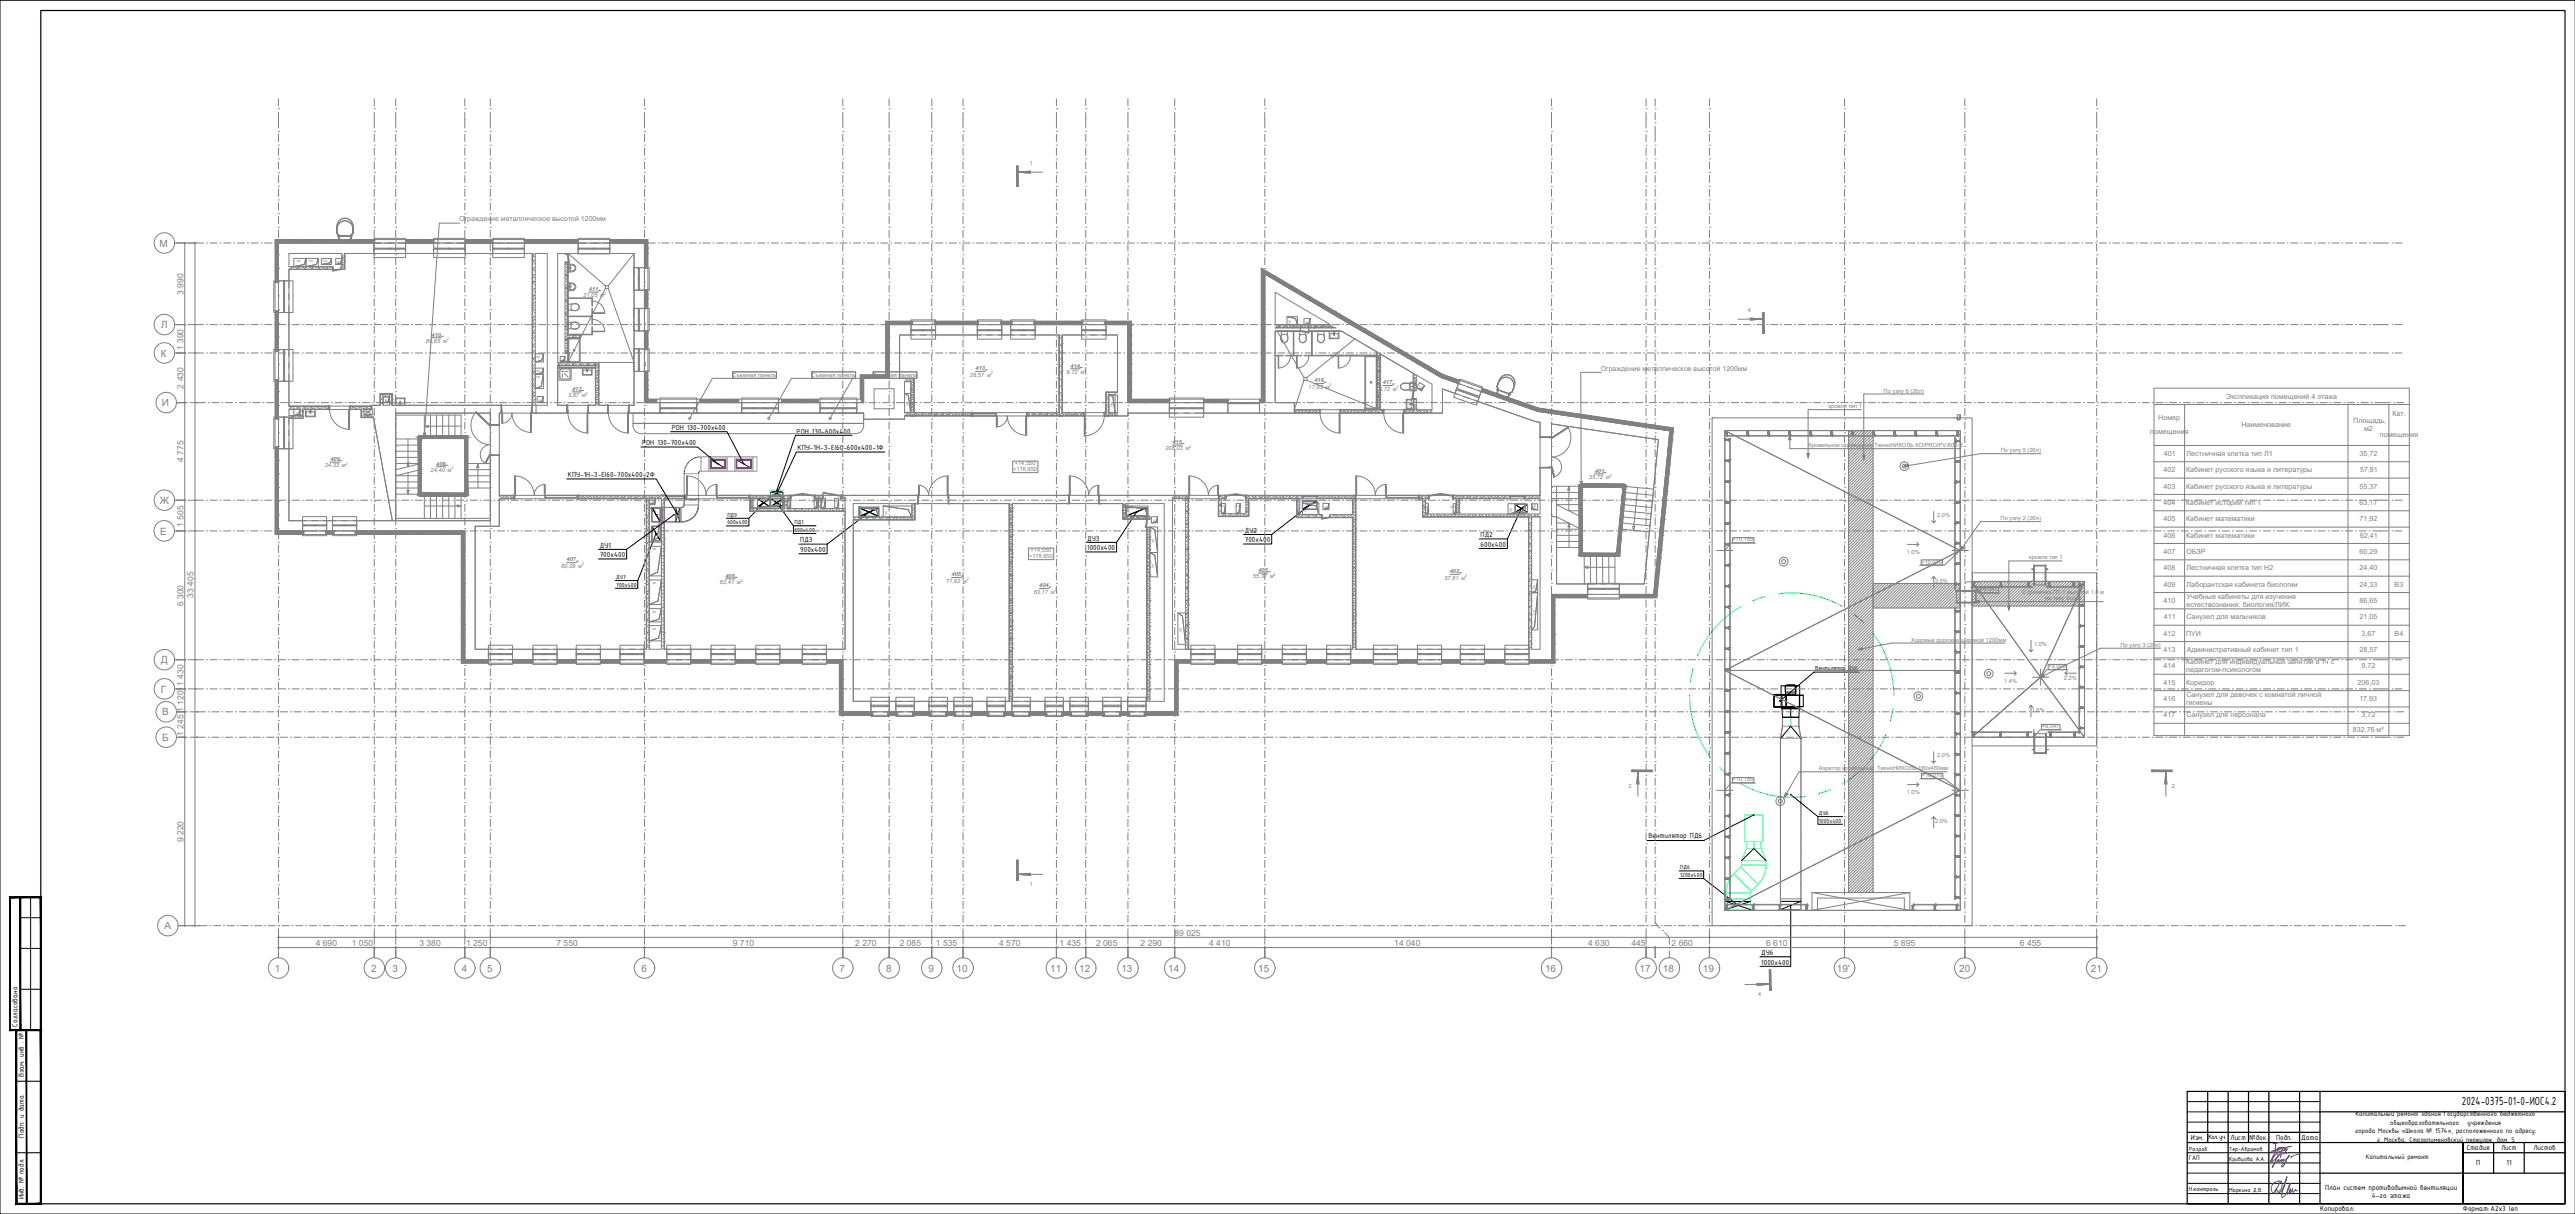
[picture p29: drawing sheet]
<svg xmlns="http://www.w3.org/2000/svg" width="1261mm" height="594mm" viewBox="0 0 1261 594" stroke-linecap="round" stroke-linejoin="round" font-family="sans-serif">
<defs><g id="words">
<text font-size="6.2" x="1205" y="541">2024-0375-01-0-ИОС4.2</text>
<g font-size="4.9" fill="#808080">
<text x="78" y="121">М</text>
<text x="79" y="161">Л</text>
<text x="79" y="175">К</text>
<text x="79" y="199">И</text>
<text x="78" y="247">Ж</text>
<text x="78" y="262">Е</text>
<text x="79" y="325">Д</text>
<text x="79" y="339">Г</text>
<text x="79" y="350">В</text>
<text x="79" y="363">Б</text>
<text x="81" y="455">А</text>
<text x="134" y="475">1</text>
<text x="182" y="475">2</text>
<text x="192" y="475">3</text>
<text x="226" y="475">4</text>
<text x="239" y="475">5</text>
<text x="314" y="475">6</text>
<text x="411" y="475">7</text>
<text x="434" y="475">8</text>
<text x="455" y="475">9</text>
<text x="468" y="475">10</text>
<text x="514" y="475">11</text>
<text x="528" y="475">12</text>
<text x="549" y="475">13</text>
<text x="572" y="475">14</text>
<text x="616" y="475">15</text>
<text x="756" y="475">16</text>
<text x="803" y="475">17</text>
<text x="814" y="475">18</text>
<text x="834" y="475">19</text>
<text x="899" y="475">19'</text>
<text x="959" y="475">20</text>
<text x="1024" y="475">21</text>
</g>
<g font-size="4.2" fill="#808080">
<text x="90" y="144" transform="rotate(-90 90 144)">3 990</text>
<text x="90" y="171" transform="rotate(-90 90 171)">1 390</text>
<text x="90" y="190" transform="rotate(-90 90 190)">2 430</text>
<text x="90" y="226" transform="rotate(-90 90 226)">4 775</text>
<text x="90" y="258" transform="rotate(-90 90 258)">1 505</text>
<text x="95" y="292" transform="rotate(-90 95 292)">33 405</text>
<text x="90" y="297" transform="rotate(-90 90 297)">6 300</text>
<text x="90" y="336" transform="rotate(-90 90 336)">1 430</text>
<text x="90" y="348" transform="rotate(-90 90 348)">1 120</text>
<text x="90" y="360" transform="rotate(-90 90 360)">1 245</text>
<text x="90" y="412" transform="rotate(-90 90 412)">9 220</text>
<text x="575" y="458">89 025</text>
<text x="155" y="463">4 690</text>
<text x="172" y="463">1 050</text>
<text x="205" y="463">3 380</text>
<text x="228" y="463">1 250</text>
<text x="272" y="463">7 550</text>
<text x="359" y="463">9 710</text>
<text x="419" y="463">2 270</text>
<text x="441" y="463">2 085</text>
<text x="458" y="463">1 535</text>
<text x="489" y="463">4 570</text>
<text x="519" y="463">1 435</text>
<text x="537" y="463">2 065</text>
<text x="558" y="463">2 290</text>
<text x="592" y="463">4 410</text>
<text x="683" y="463">14 040</text>
<text x="778" y="463">4 630</text>
<text x="799" y="463">445</text>
<text x="818" y="463">2 660</text>
<text x="865" y="463">6 610</text>
<text x="927" y="463">5 895</text>
<text x="989" y="463">6 455</text>
</g>
<g font-size="3.9">
<text x="329" y="210">РОН 130-700x400</text>
<text x="390" y="212">РОН 130-600x400</text>
<text x="314" y="218">РОН 130-700x400</text>
<text x="391" y="220">КПУ-1Н-З-EI60-600x400-1Ф</text>
<text x="278" y="234">КПУ-1Н-З-EI60-700x400-2Ф</text>
<text x="610" y="261">ДУ2</text>
<text x="725" y="263">ПД2</text>
<text x="294" y="268">ДУ1</text>
<text x="392" y="265">ПД3</text>
<text x="532" y="265">ДУ3</text>
<text x="532" y="269">1000x400</text>
<text x="610" y="265">700x400</text>
<text x="725" y="268">600x400</text>
<text x="294" y="273">700x400</text>
<text x="392" y="270">900x400</text>
<text x="807" y="410">Вентилятор ПД6</text>
<text x="862" y="467">ДУ6</text>
<text x="862" y="472">1000x400</text>
<text x="9" y="502" transform="rotate(-90 9 502)">Согласовано</text>
<text x="12" y="527" transform="rotate(-90 12 527)">Взам. инв . №</text>
<text x="12" y="557" transform="rotate(-90 12 557)">Подп. и дата</text>
<text x="1073" y="558">Изм.</text>
<text x="1092" y="558">Лист</text>
<text x="1101" y="558">№док.</text>
<text x="1114" y="558">Подп.</text>
<text x="1127" y="558">Дата</text>
<text x="1208" y="563">Стадия</text>
<text x="1225" y="563">Лист</text>
<text x="1240" y="563">Листов</text>
<text x="1212" y="570">П</text>
<text x="1227" y="570">11</text>
<text x="12" y="587" transform="rotate(-90 12 587)">Инв. № подл.</text>
<text x="1139" y="582">План систем противодымной вентиляции</text>
<text x="1161" y="586">4-го этажа</text>
<text x="1136" y="593">Копировал:</text>
<text x="1206" y="593">Формат:А2х3 len</text>
</g>
<g font-size="3.6">
<text x="1153" y="546">Капитальный ремонт здания Государственного бюджетного</text>
<text x="1170" y="550">общеобразовательного</text>
<text x="1208" y="550">учреждения</text>
<text x="1081" y="557">Кол. уч.</text>
<text x="1153" y="554">города Москвы «Школа № 1574», расположенного по адресу:</text>
<text x="1164" y="559">г. Москва, Старопименовский переулок, дом. 5</text>
<text x="1158" y="567">Капитальный ремонт</text>
</g>
<g font-size="3.5" fill="#808080">
<text x="1090" y="195">Экспликация помещений 4 этажа</text>
<text x="1171" y="204">Кат.</text>
<text x="1057" y="205">Номер</text>
<text x="1097" y="209">Наименование</text>
<text x="1152" y="207">Площадь,</text>
<text x="1053" y="212">помещения</text>
<text x="1158" y="211">м2</text>
<text x="1165" y="214">помещения</text>
<text x="1060" y="223">401</text>
<text x="1071" y="223">Лестничная клетка тип Л1</text>
<text x="1155" y="223">35,72</text>
<text x="1059" y="231">402</text>
<text x="1070" y="231">Кабинет русского языка и литературы</text>
<text x="1156" y="231">57,81</text>
<text x="1059" y="239">403</text>
<text x="1070" y="239">Кабинет русского языка и литературы</text>
<text x="1155" y="239">55,37</text>
<text x="1059" y="247">404</text>
<text x="1070" y="247">Кабинет истории тип 1</text>
<text x="1155" y="247">63,17</text>
<text x="1059" y="255">405</text>
<text x="1070" y="255">Кабинет математики</text>
<text x="1155" y="255">71,92</text>
<text x="1059" y="263">406</text>
<text x="1070" y="263">Кабинет математики</text>
<text x="1156" y="263">62,41</text>
<text x="1059" y="271">407</text>
<text x="1071" y="271">ОБЗР</text>
<text x="1155" y="271">60,29</text>
<text x="1059" y="279">408</text>
<text x="1071" y="279">Лестничная клетка тип Н2</text>
<text x="1155" y="279">24,40</text>
<text x="1059" y="287">409</text>
<text x="1071" y="287">Лаборантская кабинета биологии</text>
<text x="1155" y="287">24,33</text>
<text x="1173" y="287">В3</text>
<text x="1071" y="293">Учебные кабинеты для изучения</text>
<text x="1059" y="295">410</text>
<text x="1071" y="297">естествознания: биология/ЛИК</text>
<text x="1155" y="295">86,65</text>
<text x="1060" y="303">411</text>
<text x="1071" y="303">Санузел для мальчиков</text>
<text x="1155" y="303">21,05</text>
<text x="1059" y="311">412</text>
<text x="1070" y="311">ПУИ</text>
<text x="1156" y="311">3,67</text>
<text x="1173" y="311">В4</text>
<text x="1059" y="319">413</text>
<text x="1071" y="319">Административный кабинет тип 1</text>
<text x="1155" y="319">28,57</text>
<text x="1059" y="327">414</text>
<text x="1070" y="325">Кабинет для индивидуальных занятий в тч с</text>
<text x="1070" y="329">педагогом-психологом</text>
<text x="1156" y="327">9,72</text>
<text x="1059" y="335">415</text>
<text x="1070" y="335">Коридор</text>
<text x="1154" y="335">206,03</text>
<text x="1071" y="341">Санузел для девочек с комнатой личной</text>
<text x="1059" y="343">416</text>
<text x="1070" y="345">гигиены</text>
<text x="1155" y="343">17,93</text>
<text x="1059" y="351">417</text>
<text x="1071" y="351">Санузел для персонала</text>
<text x="1156" y="351">3,72</text>
<text x="1152" y="358">832,76 м²</text>
</g>
<g font-size="3.4" fill="#808080">
<text x="225" y="108">Ограждение металлическое высотой 1200мм</text>
<text x="784" y="181">Ограждение металлическое высотой 1200мм</text>
</g>
<text font-size="3.4" x="1072" y="568">ГАП</text>
<text font-size="3.3" x="1072" y="583">Н.контроль</text>
<g font-size="3.1">
<text x="356" y="253">ПД9</text>
<text x="356" y="257">600x400</text>
<text x="389" y="257">ПД1</text>
<text x="389" y="260">600x400</text>
<text x="302" y="283">ДУ7</text>
<text x="302" y="287">700x400</text>
<text x="889" y="328">Вентилятор ДУ6</text>
<text x="891" y="399">ДУ6</text>
<text x="891" y="403">1000x400</text>
<text x="823" y="425">ПД6</text>
<text x="823" y="429">1200x400</text>
<text x="1072" y="563">Разраб.</text>
<text x="1091" y="563">Тер-Абрамов</text>
<text x="1091" y="568">Кривцова А.А.</text>
<text x="1091" y="583">Маркина Д.В.</text>
</g>
<g font-size="2.8" fill="#808080">
<text x="504" y="81">1</text>
<text x="288" y="142">411</text>
<text x="286" y="145">21,05 м</text>
<text x="856" y="152">4</text>
<text x="209" y="168">86,65 м</text>
<text x="211" y="165">410</text>
<text x="524" y="180">414</text>
<text x="359" y="184">Съемная панель</text>
<text x="397" y="184">Съемная панель</text>
<text x="427" y="184">Съемная панель</text>
<text x="475" y="184">28,57 м</text>
<text x="478" y="181">413</text>
<text x="522" y="183">9,72 м</text>
<text x="280" y="191">412</text>
<text x="641" y="190">17,93 м</text>
<text x="644" y="187">416</text>
<text x="675" y="191">3,72 м</text>
<text x="677" y="188">417</text>
<text x="278" y="194">3,67 м</text>
<text x="922" y="192">По узлу 6 (26л)</text>
<text x="895" y="200">кровля тип 1</text>
<text x="571" y="220">206,03 м</text>
<text x="574" y="217">415</text>
<text x="885" y="219">Кровельное ограждение ТехноНИКОЛЬ КО/PRO/PV/800-3</text>
<text x="980" y="221">По узлу 5 (26л)</text>
<text x="162" y="226">409</text>
<text x="214" y="228">408</text>
<text x="497" y="228">+14,550</text>
<text x="159" y="229">24,33 м</text>
<text x="211" y="231">24,40 м</text>
<text x="496" y="230">+178,850</text>
<text x="781" y="231">401</text>
<text x="778" y="234">35,72 м</text>
<text x="949" y="253">2.0%</text>
<text x="980" y="255">По узлу 2 (26л)</text>
<text x="848" y="265">+10,185</text>
<text x="277" y="275">407</text>
<text x="504" y="273">+178,850</text>
<text x="505" y="270">+14,550</text>
<text x="934" y="271">1.0%</text>
<text x="941" y="276">+10,070</text>
<text x="994" y="274">кровля тип 1</text>
<text x="275" y="278">60,29 м</text>
<text x="616" y="280">403</text>
<text x="710" y="280">402</text>
<text x="353" y="286">62,41 м</text>
<text x="355" y="283">406</text>
<text x="463" y="285">71,92 м</text>
<text x="466" y="282">405</text>
<text x="509" y="287">404</text>
<text x="613" y="283">55,37 м</text>
<text x="707" y="284">57,81 м</text>
<text x="947" y="285">2.0%</text>
<text x="506" y="291">63,17 м</text>
<text x="970" y="289">+9,047</text>
<text x="990" y="291">Стремянка П1-1 высотой 1,8 м</text>
<text x="1001" y="294">по типу борге</text>
<text x="936" y="314">Ходовые дорожки шириной 1200мм</text>
<text x="996" y="316">1.0%</text>
<text x="1038" y="317">По узлу 3 (26</text>
<text x="1055" y="317">л)</text>
<text x="1003" y="327">+9,000</text>
<text x="981" y="334">1.4%</text>
<text x="1010" y="333">2.2%</text>
<text x="995" y="348">1.6%</text>
<text x="1000" y="356">+9,047</text>
<text x="949" y="370">2.0%</text>
<text x="891" y="377">Аэратор кровельный ТехноНИКОЛЬ 160х460мм</text>
<text x="848" y="382">+10,185</text>
<text x="941" y="380">+10,070</text>
<text x="797" y="386">2</text>
<text x="934" y="389">1.0%</text>
<text x="1063" y="386">2</text>
<text x="947" y="403">2.0%</text>
<text x="504" y="433">1</text>
<text x="861" y="487">4</text>
</g>
<g font-size="1.8" fill="#808080">
<text x="296" y="144">2</text>
<text x="219" y="167">2</text>
<text x="485" y="183">2</text>
<text x="531" y="182">2</text>
<text x="651" y="189">2</text>
<text x="684" y="190">2</text>
<text x="287" y="193">2</text>
<text x="582" y="219">2</text>
<text x="169" y="227">2</text>
<text x="221" y="230">2</text>
<text x="788" y="233">2</text>
<text x="285" y="277">2</text>
<text x="624" y="282">2</text>
<text x="363" y="285">2</text>
<text x="473" y="284">2</text>
<text x="717" y="282">2</text>
<text x="516" y="289">2</text>
</g>
<g font-size="1.4" fill="#808080">
<text x="145" y="128">ОВ</text>
<text x="151" y="128">ОВ</text>
<text x="158" y="128">ОВ</text>
<text x="166" y="129" transform="rotate(-90 166 129)">ВК</text>
<text x="632" y="159" transform="rotate(-90 632 159)">ОВ</text>
<text x="640" y="159" transform="rotate(-90 640 159)">ВК</text>
<text x="262" y="175">ОВ</text>
<text x="276" y="177" transform="rotate(-90 276 177)">ВК</text>
<text x="262" y="185">ОВ</text>
<text x="262" y="182">ОВ</text>
<text x="695" y="191" transform="rotate(-59 695 191)">ВК</text>
<text x="190" y="197" transform="rotate(-90 190 197)">ВК</text>
<text x="265" y="197" transform="rotate(-90 265 197)">ВК</text>
<text x="146" y="203" transform="rotate(-90 146 203)">ВК</text>
<text x="177" y="202">ПотПр</text>
<text x="445" y="199" transform="rotate(-90 445 199)">ОВ</text>
<text x="545" y="199" transform="rotate(-90 545 199)">ОВ</text>
<text x="957" y="205">ЭОМ</text>
<text x="374" y="246">ОВ</text>
<text x="384" y="246">ЭОМ</text>
<text x="397" y="246">ЭОМ</text>
<text x="402" y="246">СС</text>
<text x="408" y="246">СС</text>
<text x="319" y="251">ОВ</text>
<text x="320" y="247" transform="rotate(-90 320 247)">ВК</text>
<text x="434" y="252" transform="rotate(-90 434 252)">ОВ</text>
<text x="553" y="252" transform="rotate(-90 553 252)">ОВ</text>
<text x="597" y="248">СС</text>
<text x="605" y="248">СС</text>
<text x="640" y="251" transform="rotate(-90 640 251)">ОВ</text>
<text x="650" y="249" transform="rotate(-90 650 249)">ВК</text>
<text x="697" y="248">ЭОМ</text>
<text x="710" y="248">ЭОМ</text>
<text x="740" y="251" transform="rotate(-90 740 251)">ОВ</text>
<text x="751" y="247" transform="rotate(90 751 247)">ВК</text>
<text x="422" y="252" transform="rotate(-90 422 252)">ОВ</text>
<text x="566" y="256" transform="rotate(-90 566 256)">ВК</text>
<text x="319" y="269">ОВ</text>
<text x="565" y="266" transform="rotate(-90 565 266)">ОВ</text>
<text x="565" y="278" transform="rotate(-90 565 278)">ОВ</text>
<text x="319" y="286">ОВ</text>
<text x="752" y="288" transform="rotate(-90 752 288)">ОВ</text>
<text x="319" y="300">ОВ</text>
<text x="752" y="301" transform="rotate(-90 752 301)">ОВ</text>
<text x="319" y="308">ОВ</text>
<text x="579" y="309" transform="rotate(-90 579 309)">ОВ</text>
</g>
</g></defs>
<!-- layer: V361- -3601-E1- -->
<g fill="none" stroke="#f0f" stroke-width=".49">
<path d="M335 237v1M335 238h.1M335 239h.1M335 239v5M335 232h4M335 237h.1M335 230v7M335 230h.1M336 228l-1 2M336 228h.1M338 225l-2 3M339 225h-1"/>
<path d="M339 232h.1M339 232h1M340 232h.1M340 232h1M341 224l-2 1M341 232h.1M341 224h.1M342 224h-1M342 232v5M342 237v1M342 238h.1M342 239h.1"/>
<path d="M342 239v5M342 232h-1M342 237h.1M342 224h.1M342 231v1M342 231h.1M343 231h-1M343 224h-1M343 224h.1M343 231h.1M343 224v1M343 225v1"/>
<path d="M343 226v5M343 224h2M343 231h2M343 225h.1M345 224h.1M345 231h.1M345 224h1M345 231h1M346 224h.1M346 231h.1M347 224h.1M347 231h.1"/>
<path d="M347 231h2M347 226v5M347 225v1M347 224v1M347 225h.1M347 224h2M349 231h1M349 224h1M350 224h.1M350 231h.1M350 231h1M350 224h1"/>
<path d="M351 224h.1M351 231h.1M352 231h.1M352 224h.1M352 231h4M352 224h4M356 231h.1M356 224h.1M356 224v1M356 225v1M356 226v5M356 225h.1"/>
<path d="M356 224h1M356 231h1M358 224h.1M358 231h.1M358 224h1M358 231h1M359 224h.1M359 231h.1M359 224h1M359 231h1M360 231h.1M360 224h.1"/>
<path d="M360 226v5M360 225v1M360 224v1M360 225h.1M360 231h1M360 224h1M361 224h.1M361 231h.1M361 231h1M361 224h1M362 224h.1M362 231h.1"/>
<path d="M362 231h5M362 224h5M367 231h1M367 224h1M368 224h.1M368 231h.1M368 224h1M369 224h2v7h-3M369 224h.1M369 224v1M369 225v1M369 226l-1 5"/>
<path d="M369 225h.1M319 258h4v7h-4zM319 248h4v7h-4zM323 248h1M323 255h1M324 248h.1M324 255h.1M324 248v2M324 248h4M324 255h4M324 253v2M324 252h.1"/>
<path d="M324 251v1M324 250v1M324 250h.1M324 251h.1M328 255h.1M328 248h.1M329 255h.1M329 248h.1M329 248h1M329 255h1M330 255h.1M330 248h.1"/>
<path d="M330 248h1M330 255h1M334 250v1M334 251v1M334 252h.1M334 253v2M334 250h.1M334 251h.1M334 248v2M334 248h-1M334 255h-1M334 248h.1"/>
<path d="M335 247l-1 1M335 244v1M335 245v1M335 247h.1M335 244h.1M335 245h.1M335 246h.1M336 255h-2M336 255h.1M337 255h-1M337 255h.1M338 254l-1 1"/>
<path d="M338 254h.1M339 254h-1M339 254h.1M339 247h-4M339 247h.1M339 253v1M339 247h1M339 253h.1M340 247h.1M340 247h1M341 247h.1M341 247h1"/>
<path d="M342 248l-1 3-1 2M342 248h.1M342 247v1M342 244v1M342 245v1M342 244h.1M342 245h.1M342 246h.1M552 248h10v4h-10zM638 245h7v4h-7zM872 357v3M872 357h.1"/>
<path d="M873 357h.1M873 355v2M873 355h.1M873 354h.1M873 351v3M873 355h2M875 355h.1M875 355h2M877 355h.1M878 355h1M879 355h.1M879 355h1"/>
<path d="M880 355h.1M880 355h1M881 355h.1M881 355v2M881 354h.1M881 351v3M881 357h.1M881 357v3M882 360h.1M872 362v4M872 366v1M872 367v1"/>
<path d="M872 368v1M872 369v4M872 374h.1M872 374v1M872 375v1M872 376v1M872 377v4M872 361h.1M872 366h.1M872 367h.1M872 368h.1M872 369h.1"/>
<path d="M872 375h.1M872 376h.1M872 377h.1M872 361h6M872 360v1M878 361h.1M879 361h.1M879 361h1M880 361h.1M880 361h2M882 360v1M882 361h.1"/>
<path d="M882 362v4M882 366v1M882 367v1M882 368v1M882 369v4M882 374h.1M882 374v1M882 375v1M882 376v1M882 377v4M882 366h.1M882 367h.1"/>
<path d="M882 368h.1M882 369h.1M882 375h.1M882 376h.1M882 377h.1M872 382h.1M872 382v1M872 383v1M872 384v1M872 385v4M872 390h.1M872 390v1"/>
<path d="M872 391v1M872 392v5M872 397h.1M872 398h.1M872 398v1M872 399v1M872 400v5M872 384h.1M872 391h.1M872 392h.1M872 399h.1M872 400h.1"/>
<path d="M882 382h.1M882 382v1M882 383v1M882 384v1M882 385v4M882 390h.1M882 390v1M882 391v1M882 392v5M882 397h.1M882 398h.1M882 398v1"/>
<path d="M882 399v1M882 400v5M882 384h.1M882 391h.1M882 392h.1M882 399h.1M882 400h.1M872 405h.1M872 406v1M872 407v1M872 408v5M872 413h.1"/>
<path d="M872 414h.1M872 414v1M872 415v5M872 420v1M872 406h.1M872 407h.1M872 415h.1M882 405h.1M882 406v1M882 407v1M882 408v5M882 413h.1"/>
<path d="M882 414h.1M882 414v1M882 415v5M882 420v1M882 406h.1M882 407h.1M882 415h.1M872 440v2M872 421h.1M872 422h.1M872 422v1M872 423v5"/>
<path d="M872 428v1M872 429h.1M872 430h.1M872 430v1M872 431v5M872 436v1M872 437h.1M872 438h.1M872 438v2M872 423h.1M872 428h.1M872 436h.1"/>
<path d="M872 440h.1M872 440h6M878 440h.1M879 440h.1M879 440h1M880 440h.1M882 440v2M882 438a1.2 1.2 0 0 1 0 2 1.2 1.2 0 0 1-2 0M882 421h.1M882 422h.1M882 422v1M882 423v5"/>
<path d="M882 428v1M882 429h.1M882 430h.1M882 430v1M882 431v5M882 436v1M882 437h.1M882 438h.1M882 423h.1M882 428h.1M882 436h.1M872 444v1"/>
<path d="M872 443v1M872 442v1M872 445h6M878 445h.1M879 445h.1M879 445h1M880 445h.1M882 442v1M882 443v1M882 444a.9 .9 0 0 1 0 1 1 1 0 0 1-2 0"/>
</g>
<g fill="none" stroke="#000" stroke-width=".49">
<path d="M348 225h7v4h-7v-4h7v4h-7v-4l7 4M352 227h.1M361 225h7v4h-7v-4h7v4h-7v-4l7 4M364 227h.1M319 258l4 7M319 248l4 7M321 252h.1M557 250h.1M562 248l-10 4M641 247h.1M645 245l-7 4M321 261h.1"/>
<path d="M868 340h7v6h-7zM874 336h5v3h-5v-3l1-1h4v1M874 336h-2v10M874 336h7v10M874 340h1h4M874 336h5v4h-5zM879 336v3zM869 346h.1M869 340h.1M869 346h14M869 340h14M869 340h5v6h-5z"/>
<path d="M872 343h.1M872 347h9M872 346h1M872 346h.1M873 346h8zM873 347h8v4h-8zM873 340h.1M873 340v6M873 346h8M873 351h8M874 340h1M874 346h.1"/>
<path d="M874 340h.1M874 340h3M877 340h6v6h-9M877 347v4M879 340h.1M881 340h.1M881 346v1h-8v-1M881 340v6M872 361l5-6 5 6M872 441h10l-10 4M877 443h.1"/>
</g>
<path d="M319 258h4v7h-4zM319 248h4v7h-4zM323 248h1v7h-1M324 248h7M324 255h7M335 247l-1 1h-1M335 247v-3h7v3M342 247a8 8 0 0 1-9 8M552 248h10v4h-10zM638 245h7v4h-7zM873 351v4l-1 6v84h10v-84l-1-6v-4" fill="none" stroke="#808080" stroke-width=".49"/>
<!-- layer: V361-T3601-E1- -->
<g fill="none" stroke="#000" stroke-width=".49">
<path d="M314 219h27l11 8M328 211h28l8 16M330 252h.1M330 252l-23 17M557 250l-10 15h-15M641 247l-18 15h-14M293 269h14v5h-14M321 261l-9 23h-11M547 265v5h-15M623 262v4h-14M312 284v4h-11M910 329h-22l-16 14"/>
<path d="M871 343h1M877 389l13 11M877 389h.1M902 400h-12v3h12M877 443v25h-15M877 468v5h-15"/>
</g>
<!-- layer: V361- -3601-A- -->
<g fill="none" stroke="#0ff" stroke-width=".49">
<path d="M371 244h6v4h-6zM377 244h6v4h-6zM377 243h.1M377 243v1M377 240h.1M377 240v1M377 243h1M378 243h1M379 243h.1M379 243h1M380 243h.1M381 243h.1"/>
<path d="M381 243h2M383 243h.1M383 243v1M383 240h.1M383 240v1M421 249h9v4h-9zM742 247h6v4h-6zM853 420v1M854 419l-1 1M854 419h.1M854 418v1M854 418h.1"/>
<path d="M855 416l-1 2M855 415v1M855 414v1M855 414h.1M855 413h.1M855 412v1M855 415h.1M855 415h2M857 415h.1M857 415h2M859 415h.1M860 415h1"/>
<path d="M861 415h.1M862 415h.1M862 415l1 1M862 414v1M862 414h.1M862 413h.1M862 412v1M863 416v1M863 417l1 1M864 418h.1M864 418v1M864 419h.1"/>
<path d="M864 419l1 2M845 439v1M845 440h.1M845 436v3M845 436v1h1M845 436h.1M845 434v2M845 434h.1M846 433l-1 1M846 432v1M846 440a1.3 1.3 0 0 0-1 1 1.3 1.3 0 0 0 0 1M846 440h1"/>
<path d="M846 437h1M847 431l-1 1M847 440h.1M847 437h.1M847 440h1M847 437h1M848 429l-1 2M848 440h1M848 429h.1M848 437h1M849 440h.1M849 437h.1"/>
<path d="M849 440h5M849 437h5M849 428l-1 1M849 428h1M850 427l-1 1M850 427h.1M850 428h.1M850 429h1M851 426l-1 1M851 429h.1M851 430h.1M851 426h.1"/>
<path d="M851 430l1 1M852 431h.1M852 431l2 2M853 424h.1M853 422v2M853 422h.1M853 421h.1M853 425v-1l-2 2M853 425l1 1M853 423v1M853 423h.1M853 423h1"/>
<path d="M853 421h1M854 426h.1M854 426l1 1M854 423h.1M854 421h.1M854 433l1 1M854 423h6M854 421h6M854 440h.1M854 437h.1M854 440h1M854 437h1"/>
<path d="M855 427h.1M855 427l1 1M855 434h.1M855 440h.1M855 437h.1M855 440h1M855 437h1M855 434l1 1M856 428h.1M856 435h.1M856 440h1M856 437h1"/>
<path d="M856 435l1 1M856 428l1 1M857 440h.1M857 437h.1M857 429h.1M857 440v2M857 437v2M857 439v1M857 429l1 1M857 436h.1M857 436v1M858 436h.1"/>
<path d="M858 430l1 1M859 435l-1 1M859 435h.1M859 431h.1M859 431l1 1M860 423h.1M860 421h.1M860 434l-1 1M860 434h.1M860 432h1M860 433v1M861 423h.1"/>
<path d="M861 421h.1M861 432l-1 1M861 423h1M861 421h1M862 423h.1M862 421h.1M862 423l3 1M862 421h3M863 430l-2 2M863 430h.1M864 428l-1 2M864 428h.1"/>
<path d="M864 427v1M864 426v1M865 424l-1 2M865 422v2M865 422h.1M865 421h.1M845 445h1M845 444v1M845 443v1M845 442v1M845 442h.1M846 445h1"/>
<path d="M847 445h.1M847 445h1M848 445h1M849 445h.1M849 445h5M854 445h.1M854 445h1M855 445h.1M855 445h1M856 445h1M857 445h.1M857 442v1"/>
<path d="M857 443v1M857 444v1M857 442h.1"/>
</g>
<g fill="none" stroke="#000" stroke-width=".49">
<path d="M371 244l6 4M374 246h.1M377 244l-6 4M377 244l6 4M380 246h.1M383 244l-6 4M421 249l9 4M426 251h.1M430 249l-9 4M742 247l6 4M745 249h.1M748 247l-6 4"/>
<path d="M853 421l6-6 6 6M845 445l12-4h-12l12 4M851 443h.1"/>
</g>
<path d="M371 244h6v4h-6zM377 244h6v4h-6zM377 244v-1h6v1M377 243h.1M383 243h.1M421 249h9v4h-9zM742 247h6v4h-6z" fill="none" stroke="#808080" stroke-width=".49"/>
<!-- layer: V361-T3601-A- -->
<g fill="none" stroke="#000" stroke-width=".49">
<path d="M417 213h-27l-10 27M380 240h1M367 254v3h-11M374 246l-7 8h-11M380 246l8 11h12M388 257v4h12M426 251l-21 15h-14M745 249l-7 15h-14M405 266v5h-14M738 264v4h-14M859 399h.1M859 399l-25 12h-28"/>
<path d="M822 430h12l17 13M822 426h12v4"/>
</g>
<!-- layer: V364- -3601-A-2 -->
<g fill="none" stroke="#003972" stroke-width=".49">
<path d="M380 242l-3 1v-2h6v2h-6h6l-2-1M380 241h-3h6h-2"/>
<circle cx="380" cy="242" r=".2"/>
</g>
<path d="M377 243h6" fill="none" stroke="#000" stroke-width=".49"/>
<!-- layer: V364- -3601-A- -->
<path d="M377 240h7z" fill="none" stroke="#0ff" stroke-width=".49"/>
<!-- layer: V361-T3601-A-2 -->
<path d="M433 221h-43l-10 21" fill="none" stroke="#000" stroke-width=".49"/>
<!-- layer: V361- -3601-E1- -->
<path d="M877 351v4" fill="none" stroke="#0f0" stroke-width=".49"/>
<!-- layer: 0 -->
<path d="M852 297a50 50 0 0 0-21 24M864 292l-6 2M871 291a49 49 0 0 1 31 6M908 301l5 4M917 310a50 50 0 0 1 10 30M829 327l-1 7M827 340a50 50 0 0 0 11 31M923 359a49 49 0 0 1-21 24M927 347l-1 6M842 376l5 4M852 384a50 50 0 0 0 32 6M896 386l-6 2" fill="none" stroke="#0f0" stroke-width=".49"/>
<!-- layer: V361- -3601-A- -->
<path d="M859 412v3" fill="none" stroke="#0f0" stroke-width=".49"/>
<path d="M854 399h9v13h-9z" fill="none" stroke="#00bfff" stroke-width=".49"/>
<g fill="none" stroke="#808080" stroke-width=".49">
<path d="M165 111v3l1 1v2h1h-1v-2l-1-1v-2M165 111a4 4 0 0 1 4-4 4 4 0 0 1 4 4M165 112a4 4 0 0 1 4-4 4 4 0 0 1 4 4M165 115h1v1h-1zM166 115v1zM166 115l6 1zM172 115v1zM173 111v3l-1 1v2h-1h1v-2l1-1zM173 112v2l-1 1v2h-1h1v-2l1-1zM144 126h6l-1 3-5 1zM144 130l5-1 1-3v4zM150 126h6l-1 3-5 1z"/>
<path d="M150 130l5-1 1-3v4zM157 126h5v3h-5zM157 129h5v-3v3zM164 126h3v3h-3zM164 129h3v-3v3zM630 155l4 1 1 3h-5zM630 155h5v4l-1-3zM638 156h3v2l-3 1zM641 156v3h-3l3-1zM262 173h4l-1 3-3 1zM262 177l3-1 1-3v4zM274 174h3l-1 2-2 1z"/>
<path d="M277 174v3h-3l2-1zM188 194h3l-1 3h-2zM188 197h2l1-3v3zM262 183h4l-1 6-3 1zM262 180h4l-1 2-3 1zM262 183l3-1 1-2v3zM263 194h3l-1 2-2 1zM266 194v3h-3l2-1zM266 183v7h-4l3-1zM443 193l2 1 1 8h-3zM443 193h3v9l-1-8zM543 193l2 1 1 8h-3z"/>
<path d="M543 193h3v9l-1-8zM694 190h2l2-1-2 2zM695 187l3 2-2 1h-2zM733 190h1l-1 1zM733 190v1zM734 191l5 2zM735 185a4 4 0 0 1 5-1 4 4 0 0 1 2 5 4 4 0 0 0-3-5 4 4 0 0 0-5 2l-1 3 1 1-1 2 1 1-1-1 1-2a4 4 0 0 1 2-5 4 4 0 0 1 5 2 4 4 0 0 1-2 5v2h-1l1-2a4 4 0 0 0 2-5 4 4 0 0 0-5-2 4 4 0 0 0-2 5l-1 2 1 1-1-1 1-2-1-1zM739 192l1 1h-1zM739 193h.1M741 189l-1 3h-1l-1 2h1v-2h1l2-3M144 200h3l-1 3h-2zM147 200v3h-3h2z"/>
<path d="M178 200l4 3M179 200h3l-4 3h4M958 203h2l-1 2h-1zM960 203v2h-2h1zM318 244h3l-1 2-2 1zM318 247l2-1 1-2v3zM318 249h6l-2 14-4 2zM324 249v16h-6l4-2zM368 244h15l-1 3-14 2zM368 249l14-2 1-3v5zM386 244h1v4l-1 1zM387 244v5h-1l1-1z"/>
<path d="M399 244h1v4l-1 1zM400 244v5h-1l1-1zM402 244h2v4l-2 1zM404 244v5h-2l2-1zM409 244h2l-1 4-1 1zM411 244v5h-2l1-1zM420 248l9 2 1 3h-10zM420 248h10v5l-1-3zM432 248l13 1 1 4h-14zM432 248h14v5l-1-4zM551 248l10 1 1 4h-11zM551 248h11v5l-1-4z"/>
<path d="M563 258l2 1 2 11h-4zM563 258h4v12l-2-11zM564 253h3l-1 2-2 1zM567 253v3h-3l2-1zM598 246h2l-1 5h-1zM600 246v5h-2h1zM605 246h2v5h-2zM607 246v5h-2h2zM638 246l6 2 2 4h-8zM638 246h8v6l-2-4zM648 246h3l-1 3h-2zM651 246v3h-3h2z"/>
<path d="M698 246h1v5h-1zM699 246v5h-1h1zM712 246h1l-1 5zM713 246v5h-1zM738 246h9l-1 4-8 1zM738 251l8-1 1-4v5zM750 247h3v3l-3-1zM750 247v2l3 1h-3zM318 267h6l-2 13-4 2zM324 267v15h-6l4-2zM563 270l2 2 2 10h-4zM563 270h4v12l-2-10z"/>
<path d="M318 298h6l-1 5-5 1zM318 284h6l-2 10-4 2zM324 298v6h-6l5-1zM324 284v12h-6l4-2zM577 300l2 1 2 14h-4zM577 300h4v15l-2-14zM750 290h3l-2 17-1 1zM750 284h3l-1 5-2 1zM753 290v18h-3l1-1zM753 284v6h-3l2-1zM318 306h6l-2 6-4 2zM324 306v8h-6l4-2z"/>
</g>
<g fill="none" stroke="#808080" stroke-width=".49">
<path d="M141 132h28v-8h92v74h-69v-5h-6v5l-45 1zM278 124h32v74h-17v-21h-15v-12h6v-1h-6zM273 179h1v1h18v18h-19zM440 164h79v38h-71v-17h-8zM520 164h27v28h-6v10h-21zM624 162h33l17 10v29h-40v-4h-10zM676 173l16 10v18h-16zM141 205h7v-5h29v4h6l9 51h-51zM194 202h46v53h-46zM244 202h179v3h20v-1h109v-2h154v-12l46 16 2 1v35h-510zM760 207l52 8-7 71h-43v-33h-2zM244 244h72v74h-83v-60h11z"/>
<path d="M325 244h42v6h47v68h-89zM418 254h30v-8h46v97h-76zM496 246h54v8h12v89h-66zM582 244h15v9h14v-9h24v9h27v65h-80zM664 244h33v9h51v65h-84z"/>
</g>
<g fill="none" stroke="#808080" stroke-width=".49">
<path d="M288 143h5M293 142h1M211 165h5M216 165h1M529 180h1M280 192h5M285 191h1M478 182h4M482 181h1M524 180h5M644 188h4M648 187h1"/>
<path d="M677 189h5M682 188h1M574 218h5M579 217h1M162 226h4M166 225h1M214 228h4M218 228h1M781 232h4M785 231h1M277 275h5M282 275h1"/>
<path d="M621 280h1M355 283h5M360 283h1M466 283h5M471 282h1M509 288h5M514 287h1M616 280h5M710 281h5M715 280h1"/>
</g>
<g fill="#808080" stroke="#808080" stroke-width=".49">
<path d="M206 215h1z"/>
<path d="M775 238h20z"/>
<path d="M791 271h1z"/>
<path d="M205 214h1z"/>
<path d="M228 242h1z"/>
<path d="M774 237h4z"/>
<path d="M774 237h22z"/>
<path d="M795 238h1z"/>
<path d="M793 271v1z"/>
<path d="M773 272h1z"/>
<path d="M792 272h1z"/>
<path d="M779 272h13z"/>
<path d="M207 214h20zM207 214h20z"/>
<path d="M207 214h20zM206 214h21z"/>
<path d="M206 214h22zM206 214h22z"/>
<path d="M206 214h22zM206 214h22z"/>
<path d="M206 214l22 1zM206 214l22 1z"/>
<path d="M206 215h22zM206 215h22z"/>
<path d="M227 215h1zM227 215h1z"/>
<path d="M206 215h1zM206 215h1z"/>
<path d="M227 215h1zM227 215h1z"/>
<path d="M206 215h1zM206 215h1z"/>
<path d="M227 215h1zM227 215h1z"/>
<path d="M206 215h1zM206 215h1z"/>
<path d="M227 215h1zM227 215h1z"/>
<path d="M227 215h1zM227 215h1z"/>
<path d="M227 215h1zM227 215h1z"/>
<path d="M227 215h1zM227 215h1z"/>
<path d="M228 215v26v-26zM228 215v26z"/>
<path d="M206 215v26v-26zM206 215v26z"/>
<path d="M227 241h1zM227 241h1z"/>
<path d="M227 241h1zM227 241h1z"/>
<path d="M227 241h1zM227 241h1z"/>
<path d="M227 241h1zM227 241h1z"/>
<path d="M206 241h1zM206 241h1z"/>
<path d="M227 241h1zM227 241h1z"/>
<path d="M206 241h1zM206 241h1z"/>
<path d="M227 241h1zM227 241h1z"/>
<path d="M206 241h1zM206 241h1z"/>
<path d="M227 241h1zM227 241h1z"/>
<path d="M206 241h1zM206 241h1z"/>
<path d="M206 241h22zM206 241h22z"/>
<path d="M206 241h22zM206 241l22 1z"/>
<path d="M206 242h22zM206 242h22z"/>
<path d="M206 242h22zM206 242h21z"/>
<path d="M206 242h21zM206 242h21z"/>
<path d="M207 242h20zM207 242h20z"/>
<path d="M775 238h19zM775 238h19zM775 238h19zM775 238h19z"/>
<path d="M775 238h19zM775 238h19z"/>
<path d="M775 238h20zM775 238h20z"/>
<path d="M775 238h20zM775 238h20zM775 238h20z"/>
<path d="M775 238h20zM775 238h20z"/>
<path d="M775 238h20zM775 238h20z"/>
<path d="M775 238h20zM774 238h21z"/>
<path d="M774 238h21zM774 238h21z"/>
<path d="M774 238h21zM774 238h21z"/>
<path d="M774 238h1zM774 238h1z"/>
<path d="M794 238h1zM794 238h1z"/>
<path d="M774 238h1zM774 238h1z"/>
<path d="M794 238h1zM794 238h1z"/>
<path d="M794 238l1 1zM794 238l1 1z"/>
<path d="M774 238h1zM774 238l1 1z"/>
<path d="M794 239h1zM794 239h1z"/>
<path d="M774 239h1zM774 239h1z"/>
<path d="M794 239h1zM794 239h1z"/>
<path d="M774 239h1zM774 239h1z"/>
<path d="M774 239h1zM774 239h1z"/>
<path d="M794 239h1zM794 239h1z"/>
<path d="M774 239h1zM774 239h1z"/>
<path d="M774 239h1zM774 239h1zM774 239h1zM774 239h1z"/>
<path d="M774 239h1zM774 239h1z"/>
<path d="M774 239h1zM774 239h1z"/>
<path d="M774 239l1 31v-31zM774 239l1 31h-1z"/>
<path d="M795 239l-3 31 3-31zM795 239l-3 31z"/>
<path d="M774 270h1zM774 270h1z"/>
<path d="M774 270h1zM774 270h1zM774 270h1zM774 270h1z"/>
<path d="M774 270h1zM774 270h1z"/>
<path d="M792 270v1zM792 270v1z"/>
<path d="M791 271h1zM791 271h1z"/>
<path d="M774 270l1 1zM774 270l1 1z"/>
<path d="M774 271h1zM774 271h1z"/>
<path d="M791 271h1zM791 271h1z"/>
<path d="M774 271h1zM774 271h1z"/>
<path d="M791 271h1zM791 271h1z"/>
<path d="M774 271h1zM774 271h1z"/>
<path d="M791 271h1zM791 271h1zM791 271h1z"/>
<path d="M774 271h1zM774 271h1z"/>
<path d="M791 271h1zM791 271h1z"/>
<path d="M774 271h1zM774 271h1z"/>
<path d="M791 271h1zM791 271h1z"/>
<path d="M774 271h1zM774 271h1z"/>
<path d="M774 271h18zM774 271h18z"/>
<path d="M774 271h18zM774 271h18z"/>
<path d="M774 271h18zM774 271h18z"/>
<path d="M775 271h17zM775 271h17z"/>
<path d="M775 271h17zM775 271h17z"/>
<path d="M775 271h17zM775 271h17z"/>
<path d="M775 271h17zM775 271h16z"/>
<path d="M775 271h16zM775 271h16z"/>
<path d="M775 271h16zM775 271h16z"/>
<path d="M775 271h16zM775 271h16z"/>
<path d="M775 271h16zM775 271h16z"/>
<path d="M206 213h22zM206 213h22z"/>
<path d="M206 213h22zM205 213h23z"/>
<path d="M205 213h24zM205 213h24z"/>
<path d="M205 213h24zM205 213h24z"/>
<path d="M205 213l24 1zM205 213l24 1z"/>
<path d="M205 214h24zM205 214h24z"/>
<path d="M205 214h23zM205 214h23z"/>
<path d="M205 214h1zM205 214h1z"/>
<path d="M228 214h1zM228 214h1z"/>
<path d="M205 214h1zM205 214h1z"/>
<path d="M228 214h1zM228 214h1z"/>
<path d="M205 214h1zM205 214h1z"/>
<path d="M228 214h1zM228 214h1z"/>
<path d="M205 214h1zM205 214h1z"/>
<path d="M228 214h1zM228 214h1z"/>
<path d="M228 214h1zM228 214h1z"/>
<path d="M228 214h1zM228 214h1z"/>
<path d="M228 214h1zM228 214h1z"/>
<path d="M228 214h1zM228 214h1z"/>
<path d="M205 214v28v-28zM205 214v28z"/>
<path d="M229 214v28v-28zM229 214v28z"/>
<path d="M228 242h1zM228 242h1z"/>
<path d="M228 242h1zM228 242h1z"/>
<path d="M228 242h1zM228 242h1z"/>
<path d="M228 242h1zM228 242h1zM228 242h1zM228 242h1z"/>
<path d="M205 242h1zM205 242h1z"/>
<path d="M205 242h1zM205 242h1z"/>
<path d="M228 242h1zM228 242h1z"/>
<path d="M205 242h1zM205 242h1z"/>
<path d="M228 242h1zM228 242h1zM228 242h1z"/>
<path d="M205 242h1zM205 242h1z"/>
<path d="M205 242h24zM205 242h24z"/>
<path d="M205 242h24zM205 242h24z"/>
<path d="M205 242h24zM205 242l24 1z"/>
<path d="M205 243h24zM205 243h24z"/>
<path d="M205 243h24zM205 243h23z"/>
<path d="M205 243h23zM205 243h23z"/>
<path d="M206 243h22zM206 243h22z"/>
<path d="M774 237h14zM774 237h14z"/>
<path d="M774 237h21zM774 237h21z"/>
<path d="M774 237h21zM774 237h21z"/>
<path d="M774 237h21zM774 237h21z"/>
<path d="M774 237h21zM774 237h21z"/>
<path d="M774 237h22zM774 237h22zM774 237h22z"/>
<path d="M774 237h22zM774 237h22z"/>
<path d="M773 237h23zM773 237h23z"/>
<path d="M773 237h23zM773 237h23z"/>
<path d="M773 237h23zM773 237h23z"/>
<path d="M774 237h22zM774 237h22z"/>
<path d="M773 237h1zM773 237h1z"/>
<path d="M773 237h1zM773 237h1z"/>
<path d="M773 237h1zM773 237l1 1z"/>
<path d="M776 237l20 1zM776 237l20 1zM795 238h1z"/>
<path d="M773 238h1zM773 238h1z"/>
<path d="M795 238h1zM795 238h1z"/>
<path d="M795 238h1zM795 238h1z"/>
<path d="M773 238h1zM773 238h1z"/>
<path d="M795 238h1zM795 238h1z"/>
<path d="M773 238h1zM773 238h1z"/>
<path d="M795 238h1zM795 238h1z"/>
<path d="M773 238h1zM773 238h1z"/>
<path d="M795 238h1zM795 238h1z"/>
<path d="M773 238h1zM773 238h1zM773 238h1zM773 238h1z"/>
<path d="M773 238h1zM773 238h1z"/>
<path d="M773 238h1zM773 238h1z"/>
<path d="M773 238l1 33v-33zM773 238l1 33h-1z"/>
<path d="M773 271h1zM773 271h1z"/>
<path d="M796 238l-3 33 3-33zM796 238l-3 33z"/>
<path d="M773 271h1zM773 271h1zM773 271h1zM773 271h1z"/>
<path d="M773 271h1zM773 271h1z"/>
<path d="M773 271l1 1zM773 271l1 1zM773 272h1z"/>
<path d="M792 272h1zM792 272h1z"/>
<path d="M773 272h1zM773 272h1z"/>
<path d="M792 272h1zM792 272h1z"/>
<path d="M773 272h1zM773 272h1z"/>
<path d="M792 272h1zM792 272h1z"/>
<path d="M773 272h1zM773 272h1z"/>
<path d="M773 272h1zM773 272h1z"/>
<path d="M773 272h1zM773 272h1z"/>
<path d="M792 272h1zM792 272h1zM792 272h1z"/>
<path d="M792 272h1zM792 272h1zM792 272h1z"/>
<path d="M792 272h1zM792 272h1z"/>
<path d="M773 272h19zM773 272h19z"/>
<path d="M773 272h20zM773 272h20z"/>
<path d="M773 272h20zM773 272h20z"/>
<path d="M773 272h20zM773 272h20z"/>
<path d="M774 272h19zM774 272h19z"/>
<path d="M774 272h19zM774 272h19z"/>
<path d="M774 272h19zM774 272h19zM774 272h19zM774 272h19z"/>
<path d="M774 272h19zM774 272h18z"/>
<path d="M774 272h18zM774 272h18z"/>
<path d="M774 272h18zM774 272h18z"/>
<path d="M779 272h13zM789 272h3z"/>
</g>
<g fill="none" stroke="#808080" stroke-width=".49">
<path d="M278 124l18 16h2v1h-2v-1M310 124l-12 16M296 141l-18 36M298 141l12 36h-17M625 162l13 23M663 166l-23 19M638 186v-1h2v1h-2l-4 15M640 186l34 14M194 203h32M205 213h24v30h-24zM206 214h22v28h-23zM206 215v26l21 1 1-1v-26"/>
<path d="M206 215v26h1M206 215h1h20h1M207 214h20M207 214l-1 1M227 214l1 1M228 215v26h-1M310 202h113v5h-113zM423 208v-1h-113a4 4 0 0 0 4 5h105M423 208a4 4 0 0 1-4 4M845 215h1zM845 215v1zM845 215h.1"/>
<path d="M845 216h.1M845 215h1M845 213h1M845 213h.1M845 211h1M845 211h.1M845 213v-2v2M845 211v2M846 213h.1M846 211v2M846 213v-2v2M846 213v1z"/>
<path d="M846 211h.1M846 213v1M846 211h-1M846 213h51M846 215l1 1M846 215h1M846 215h-1h1M847 215h.1M847 216h.1M847 215v1M847 215v20M855 213h1"/>
<path d="M855 213h.1M855 211h1M855 211h.1M855 213v-2v2M855 211v2M856 211v2M856 213v-2v2M856 213h.1M856 211h.1M856 213v1zM856 213v1M865 213h1"/>
<path d="M865 213h.1M865 211h1M865 211h.1M866 213h.1M866 211h.1M866 211v2M866 213v-2v2M866 213v1zM866 213v1M876 211h1zM876 211h.1M876 213h1"/>
<path d="M876 213h.1M876 211v2M876 213v-2v2M877 213h.1M877 211v2M877 211h.1M877 213l-1 1zM877 213v1M886 213h1M886 213h.1M886 211h1M886 211h.1"/>
<path d="M886 211v2M886 213v-2v2M887 211v2M887 213v-2v2M887 213h.1M887 211h.1M887 213v1zM887 213v1M896 213h1M896 213h.1M896 211h1M896 211h.1"/>
<path d="M897 211v2M897 213v-2v2M897 213h.1M897 211h.1M897 213v1zM897 213h-51M897 213v1M897 213h62M905 211h12v226h-12zM906 211l-1 1M907 213h1M907 213h.1"/>
<path d="M907 211h1M907 211h.1M907 211v2M907 213v-2v2M908 213h.1M908 211h.1M908 213l-1 1zM908 213v1M908 211l-3 2M909 211l-4 4M910 211l-5 5M912 211l-7 6"/>
<path d="M913 211l-8 8M915 211l-10 9M916 211l-11 11M917 213h1zM917 213h.1M917 211h1zM917 211h.1M917 213h1M917 211v2zM917 211l-12 12M917 212l-12 12M917 214l-12 12"/>
<path d="M917 215l-12 12M917 217l-12 12M917 218l-12 12M917 220l-12 12M917 211v2M918 211v2M918 213v-2v2M918 213h.1M918 211h.1M918 213v1zM918 213v1M927 213h1"/>
<path d="M927 213h.1M927 211h1M927 211h.1M927 211v2zM928 211v2M928 213v-2v2M928 213h.1M928 211h.1M928 213v1zM928 213v1M928 211h-1M937 213h1"/>
<path d="M937 213h.1M937 211h1M937 211h.1M938 213h.1M938 211h.1M938 211v2zM938 211v2M938 213v-2v2M938 213v1zM938 213v1M948 213h1M948 213h.1"/>
<path d="M948 211h1M948 211h.1M948 213v-2v2M948 211v2M949 213v-2v2M949 213h.1M949 211h.1M949 213l-1 1zM949 213v1M957 216h.1M957 214h.1M957 214v32"/>
<path d="M958 215l-1 1M958 215v1M958 216h.1M958 215h.1M958 216h2h-2M958 216h-1M958 216h2M958 213h1M958 213h1v1M958 213h.1M958 211h1M958 211h.1"/>
<path d="M958 213v-2v2M958 211v2M959 211v2M959 213v-2v2M959 211h.1M959 213h.1M959 213v1zM960 215v1M960 216h.1M960 215h.1M774 238v33M774 238v-1l22 1-4 34h-18"/>
<path d="M774 238h20h1l-3 32-1 1h-16h-1zM796 238l-3 33-1 1M796 238l-1-1h-21l-1 1v34h1h18M845 235v1zM845 235h.1M845 236h.1M845 225v1zM845 225h.1M845 226h.1M845 236h1M845 225h1M845 226h1"/>
<path d="M846 235l1 1M846 235h-1h1M846 236h-1h1M846 226v-1l1 1M846 225h-1h1M846 226h-1h1M846 226h1M847 235v1M847 235h.1M847 236h.1M847 225h.1M847 226h.1"/>
<path d="M847 235h-2M847 235v1zM847 225v1M847 235v21h-1l1 1M847 235v21M917 221l-12 12M917 222l-12 12M917 224l-12 12M917 225l-12 12M917 227l-12 12M917 228l-12 12M917 229l-12 12"/>
<path d="M917 231l-12 12M917 232l-12 12M917 234l-12 12M917 235l-12 12M917 236l-12 13M917 238l-12 12M917 239l-12 12M957 226h.1M957 236h.1M957 226h1M957 236h1M958 225l-1 1"/>
<path d="M958 225v1M958 226h.1M958 225h.1M958 235l-1 1M958 235v1M958 236h.1M958 235h.1M958 226h2h-2M958 236h2h-2M958 236h2M958 226h2M960 225v1z"/>
<path d="M960 226h.1M960 225h.1M960 235v1zM960 236h.1M960 235h.1M194 254h46M207 241h20M845 256v1zM845 256h.1M845 257h.1M845 245v1zM845 245h.1"/>
<path d="M845 246h.1M845 256h1M845 246h1M846 256h-1h1M846 246v-1l1 1M846 246h1M846 246h-1h1M846 256l1 1M847 257h.1M846 256h1M847 245h.1M847 246h.1"/>
<path d="M847 256h.1M847 245v1zM847 245v1M847 256v1M847 256v20M917 241l-12 12M917 242l-12 12M917 244l-12 12M917 245l-12 12M917 246l-12 12M917 248l-12 12M917 249l-12 12"/>
<path d="M917 251l-12 12M917 252l-12 12M917 253l-12 12M917 255l-12 12M917 256l-12 12M917 258l-12 12M917 259l-12 12M957 256h.1M957 256v32M957 246h.1M957 246v10M957 256h1"/>
<path d="M957 246h1M958 255l-1 1M958 255v1M958 256h.1M958 255h.1M958 245l-1 1M958 245v1M958 246h.1M958 245h.1M958 246h2zM958 246h2h-2M958 256h2h-2"/>
<path d="M958 256h2M958 246h2M960 246h.1M960 245h.1M960 255v1zM960 256h.1M960 255h.1M960 245v1zM774 271v1M775 271h16M775 271v-1v-31l19-1 1 1-3 31-1 1M845 276v1z"/>
<path d="M845 276h.1M845 277h.1M845 266v1zM845 266h.1M845 267h.1M845 276h1M845 277h1M845 266h1M845 267h1M847 277h.1M846 276h-1h1M846 277h-1h1"/>
<path d="M846 267v-1l1 1M846 267h1M846 266h-1h1M846 267h-1h1M846 266h1M847 276v1M847 276h.1M847 266h.1M847 267h.1M847 266v1M847 276h-1l1 1M847 276v21"/>
<path d="M917 261l-12 12M917 262l-12 12M917 263l-12 12M917 265l-12 12M917 266l-12 12M917 268l-12 12M917 269l-12 12M917 270l-12 12M917 272l-12 12M917 273l-12 12M917 275l-12 12M917 276l-12 12"/>
<path d="M917 278l-12 12M917 279l-12 12M957 266h.1M957 276h.1M957 276h1M958 265l-1 1M958 265v1M958 266h.1M958 265h.1M958 275l-1 1M958 275v1M958 276h.1"/>
<path d="M958 275h.1M958 266h2h-2M958 266h2zM958 276h2h-2M958 266h2M958 266h-1M958 276h2M960 265v1M960 266h.1M960 265h.1M960 275v1zM960 276h.1"/>
<path d="M960 275h.1M995 278l1 1zM996 276v11zM996 277h6zM996 277h5v9h-5zM1002 276v11zM1002 278l1 1zM845 297v1zM845 297h.1M845 298h.1M845 286v1zM845 286h.1"/>
<path d="M845 287h.1M845 287h1M845 297h2M845 297h1M846 286l1 1M846 287h-1h1M847 298h.1M846 297h-1h1M846 287h1M847 287h.1M847 297v1M847 297h.1"/>
<path d="M847 286v1zM847 286v1M847 297h-1v1M847 297v20M847 286h-1M847 286h.1M917 286h43v12h-43zM917 299l-12 12M917 280l-12 12M917 282l-12 12M917 283l-12 12M917 285l-12 12"/>
<path d="M918 286l-13 12M919 286l-14 13M920 286l-15 15M922 286l-17 16M923 286l-18 18M925 286l-20 19M926 286l-21 21M927 286l-22 22M929 286l-24 23M930 286l-12 12M932 286l-12 12M933 286l-12 12"/>
<path d="M935 286l-12 12M936 286l-12 12M937 286l-12 12M939 286l-12 12M940 286l-12 12M942 286l-12 12M943 286l-12 12M944 286l-12 12M946 286l-12 12M947 286l-12 12M949 286l-12 12M950 286l-12 12"/>
<path d="M952 286l-12 12M953 286l-12 12M954 286l-12 12M956 286l-12 12M957 299h.1M957 286h.1M957 298h.1M957 298v21M957 288h.1M957 286l-12 12M957 286h1M957 299h1"/>
<path d="M957 299l1 1M958 295h10zM958 289h10zM958 299v1M958 299h.1M958 300h.1M958 285v1M958 286h.1M958 285h.1M958 285l-1 1M958 299h2h-2M958 286h2h-2"/>
<path d="M958 286h2l-12 12M958 299h2M958 286h2M958 289h9v6h-9zM959 286l-12 12M960 295v1zM960 288v1zM960 299v1M960 299h.1M960 300h.1M960 285v1zM960 286h.1"/>
<path d="M960 285h.1M960 291l-6 7M960 294l-3 4M960 296l-2 2M960 287l-11 11M960 289l-9 9M960 290l-8 8M960 293l-5 5M960 297l-1 1M965 287h.1M965 287h15M966 285h55v12h-55z"/>
<path d="M966 295v1zM966 288v1zM966 287h1M966 287h.1M966 285h1zM966 285h.1M966 287v-2v2M966 285v2M967 285v2M967 287v-2v2M967 285h.1M967 285l-1 1"/>
<path d="M967 287h.1M967 287h-1zM967 289l1 6zM968 285l-2 2M970 285l-4 3M971 285l-5 5M972 285l-6 6M974 285l-8 8M975 285l-9 9M977 285l-11 11M978 285l-12 12M979 287h1"/>
<path d="M979 287h.1M979 285h1zM979 285h.1M979 285l-12 12M979 285v2M980 287v-2v2M980 285v2M980 285h.1M980 287h.1M980 287h-15M980 287h15M981 285l-12 12"/>
<path d="M982 285l-12 12M984 285l-12 12M985 285l-12 12M986 285l-12 12M988 285l-12 12M989 285l-12 12M991 285l-12 12M992 285l-12 12M993 287h1M993 287h.1M993 285h1zM993 285h.1"/>
<path d="M993 287v-2v2M993 285v2M994 285l-12 12M994 287h-1zM994 287h.1M994 285h.1M994 287h-1M995 284l1 1zM995 287h.1M995 285l-12 12M996 285l-12 12M998 285l-12 12"/>
<path d="M999 285l-12 12M1001 285l-12 12M1002 284l1 1zM1002 285l-12 12M1002 287h.1M1002 287h2M1003 287h1M1003 285h1zM1003 287h.1M1003 285h.1M1003 287v-2v2M1003 285v2"/>
<path d="M1003 287v-2l-12 12M1004 285v2zM1004 287h-2M1004 287h.1M1004 285h.1M1004 287h13M1004 287h-1M1005 285l-12 12M1006 285l-12 12M1008 285l-12 12M1009 285l-12 12M1011 285l-12 12"/>
<path d="M1012 285l-12 12M1013 285l-12 12M1015 285l-12 12M1015 287h1M1015 287h.1M1015 285h1zM1015 285h.1M1015 287v-2v2M1015 285v2M1016 285v2M1016 287v-2v2M1016 287h.1"/>
<path d="M1016 285h.1M1016 285l-12 12M1017 287h.1M1018 285l-12 12M1018 286v1zM1018 287h.1M1018 296v1zM1018 297h.1M1018 285h.1M1018 285v32M1018 287h1M1019 286l-1 1"/>
<path d="M1019 286v1M1019 287h.1M1019 286h.1M1019 296l-1 1M1019 296v1M1019 297h.1M1019 296h.1M1019 287h2M1019 297h2M1019 287h2h-2M1019 286h2M1019 297h2h-2"/>
<path d="M1019 296h2h-2M1019 297h-1M1019 296h2M1019 285l-12 12M1020 285l-12 12M1021 286v1M1021 287h.1M1021 286h.1M1021 296v1M1021 297h.1M1021 296h.1M1021 286l-11 11"/>
<path d="M1021 287l-10 10M1021 289l-8 8M1021 290l-7 7M1021 291l-6 6M1021 293l-4 4M1021 294l-3 3M1021 296l-1 1M845 317v1zM845 317h.1M845 318h.1M845 307v1zM845 307h.1"/>
<path d="M845 308h.1M845 318h2M845 317h1M845 318h1M845 307h1M847 318h.1M846 317h-1h1M846 318h-1h1M846 307l1 1M846 307h-1h1M846 308h-1h1M847 317v1"/>
<path d="M847 317h.1M847 308h.1M847 307h.1M847 307v1M847 317h-1v1M847 317v20M847 307h-1M917 300l-12 12M917 302l-12 12M917 303l-12 12M917 304l-12 12M917 306l-12 12"/>
<path d="M917 307l-12 12M917 309l-12 12M917 310l-12 12M917 311l-12 12M917 313l-12 12M917 314l-12 12M917 316l-12 12M917 317l-12 12M917 319l-12 12M917 320l-12 12M957 319h.1M957 309h.1"/>
<path d="M957 319v10M957 319h1M957 309h1M957 319l1 1M957 309l1 1M958 319v1M958 319h.1M958 320h.1M958 309h.1M958 310h.1M958 319h2M958 319h2h-2"/>
<path d="M958 309v1M958 309h2h-2M958 309h2zM958 309h2M960 319v1M960 319h.1M960 320h.1M960 309h.1M960 310h.1M960 309v1M1018 306v1zM1018 307h.1"/>
<path d="M1018 316v1zM1018 317h.1M1018 317v10M1018 307h1M1018 317h1M1019 306l-1 1M1019 306v1M1019 307h.1M1019 306h.1M1019 316l-1 1M1019 316v1M1019 317h.1"/>
<path d="M1019 316h.1M1019 316h2M1019 306h2M1019 317h2M1019 316h2h-2M1019 307h2h-2M1019 306h2h-2M1019 307h2M1021 316v1M1021 317h.1M1021 316h.1M1021 306v1"/>
<path d="M1021 307h.1M1021 306h.1M845 327v1zM845 327h.1M845 328h.1M845 338h1zM845 337v1zM845 337h.1M845 338h.1M845 328h1M845 338h1M846 327l1 1"/>
<path d="M846 327h-1h1M846 328h-1h1M846 337l1 1zM847 338h.1M846 338h-1h1M846 327h1M847 327v1M847 327h.1M847 328h.1M847 337h.1M847 327v1zM847 337v1z"/>
<path d="M847 337v1M847 337v21M917 334l-12 12M917 337l-12 12M917 338l-12 12M917 321l-12 12M917 323l-12 12M917 324l-12 12M917 326l-12 12M917 327l-12 12M917 328l-12 12M917 330l-12 12"/>
<path d="M917 331l-12 12M917 336l-12 11M917 333l-12 12M917 340l-12 12M957 329h.1M957 339h.1M957 329v40M957 329h1M957 339h1M957 329l1 1M957 339l1 1M958 329h.1"/>
<path d="M958 330h.1M958 339h.1M958 340h.1M958 329v1M958 329h2zM958 329h2h-2M958 339v1M958 339h2h-2M958 329h2M958 339h2M960 329h.1M960 330h.1"/>
<path d="M960 339h.1M960 340h.1M960 329v1M960 339v1M1018 326v1zM1018 327h.1M1018 336v1zM1018 337h.1M1018 327v32M1018 337h1M1019 326l-1 1M1019 326v1"/>
<path d="M1019 327h.1M1019 326h.1M1019 336l-1 1M1019 336v1M1019 337h.1M1019 336h.1M1019 337h2M1019 327h2h-2M1019 326h2h-2M1019 337h2h-2M1019 336h2zM1019 327h-1"/>
<path d="M1019 327h2M1019 326h2M1019 336h2M1021 326v1M1021 327h.1M1021 326h.1M1021 336v1M1021 337h.1M1021 336h.1M845 358h1zM845 358v1zM845 358h.1"/>
<path d="M845 359h.1M845 348h1zM845 348v1zM845 348h.1M845 349h.1M845 358h1M845 359h1M845 348h1M846 358l1 1zM847 359h.1M846 359h-1h1M846 348l1 1"/>
<path d="M846 348h-1h1M846 348h1M847 358h.1M847 348v1M847 348h.1M847 349h.1M847 358v1M847 358v20M917 341l-12 12M917 344l-12 12M917 345l-12 12M917 347l-12 12"/>
<path d="M917 348l-12 12M917 350l-12 12M917 351l-12 12M917 352l-12 12M917 354l-12 12M917 355l-12 12M917 357l-12 12M917 358l-12 12M917 360l-12 12M917 343l-12 12M957 359h.1M957 349h.1"/>
<path d="M957 359h1M957 349h1M957 359l1 1M957 349l1 1M958 359h.1M958 360h.1M958 349v1M958 349h.1M958 350h.1M958 359v1M958 359h2h-2M958 359h2z"/>
<path d="M958 349h2h-2M958 359h2M958 349h2M960 359h.1M960 360h.1M960 349v1M960 349h.1M960 350h.1M960 359v1M965 358h.1M965 358h15M966 359h1"/>
<path d="M966 359h.1M966 359v2v-2M966 359v2M966 358h1zM967 359v2v-2M967 359v2M967 358l-1 1M967 358h.1M967 359h.1M967 358v1M979 359h1M979 359h.1"/>
<path d="M979 359v2M979 359v2v-2M980 359v2M980 358h.1M980 359v2v-2M980 359h.1M980 358l-1 1M980 358h15M980 358v1M992 359h1M992 359h.1M993 359v2v-2"/>
<path d="M993 359v2M993 358h.1M993 359v2zM993 359h.1M993 358l-1 1M993 358v1M995 358h.1M995 358h-15M996 359v10zM996 359h6v10h-6zM1002 359v10zM1003 358h.1"/>
<path d="M1003 358h1M1003 359h1M1003 359h.1M1004 359h.1M1004 359v2v-2M1004 359v2M1004 358h.1M1004 359v2zM1004 358h14M1004 358l-1 1M1004 358v1M1015 359h1"/>
<path d="M1015 359h.1M1016 359v2v-2M1016 359v2M1016 358h.1M1016 358l-1 1M1016 359h.1M1016 358v1M1018 358h.1M1018 358h-14M1018 346v1zM1018 347h.1M1018 356v1z"/>
<path d="M1018 357h.1M1018 359h.1M1018 357h1M1019 356v1M1019 357h.1M1019 356h.1M1019 346l-1 1M1019 346v1M1019 347h.1M1019 346h.1M1019 356l-1 1M1019 356h2"/>
<path d="M1019 347h2M1019 346h2M1019 357h2h-2M1019 356h2h-2M1019 347h2h-2M1019 346h2h-2M1019 347h-1M1021 356v1M1021 357h.1M1021 356h.1M1021 346v1M1021 347h.1"/>
<path d="M1021 346h.1M845 369h1zM845 368v1zM845 368h.1M845 369h.1M845 379h1zM845 378v1zM845 378h.1M845 379h.1M845 368h1M845 369h1M845 379h1"/>
<path d="M846 368l1 1M846 368h1M846 368h-1h1M846 379v-1l1 1M846 379h-1h1M846 379h1M847 368h.1M847 369h.1M847 378h.1M847 379h.1M847 378v1zM847 378v1"/>
<path d="M847 368v1M847 378v31M847 368h-1M917 361l-12 12M917 362l-12 12M917 364l-12 12M917 365l-12 12M917 367l-12 12M917 368l-12 12M917 369l-12 12M917 371l-12 12M917 372l-12 12"/>
<path d="M917 374l-12 12M917 375l-12 12M917 376l-12 13M917 378l-12 12M917 379l-12 12M957 379h.1M957 369h.1M957 379v40M957 369v10M957 369h1M957 379h1M957 379l1 1"/>
<path d="M957 369l1 1M958 369v1M958 369h.1M958 370h.1M958 379h.1M958 380h.1M958 369h2M958 369h2h-2M958 379v1M958 379h2M958 379h2h-2M960 369v1"/>
<path d="M960 369h.1M960 370h.1M960 379h.1M960 380h.1M960 379v1M966 361h1M966 361h.1M967 361h.1M979 361h1M979 361h.1M980 361h.1M992 361h1"/>
<path d="M992 361h.1M993 361h.1M995 367h1zM995 361h1zM996 368l6 1zM1002 367h1zM1002 361h1zM1003 361h1M1003 361h.1M1004 361h.1M1015 361h1M1015 361h.1"/>
<path d="M1016 361h.1M845 399v1zM845 399h.1M845 400h.1M845 389h1M845 389v1zM845 389h.1M845 390h.1M845 400h2M845 399h1M846 400v-1l1 1M846 399h-1h1"/>
<path d="M846 400h-1h1M846 389h-1h1M847 399h.1M847 400h.1M847 389v1M847 389h.1M847 390h.1M847 399v1M847 389h-1l1 1M917 381l-12 12M917 382l-12 12M917 384l-12 12"/>
<path d="M917 385l-12 12M917 386l-12 12M917 388l-12 12M917 389l-12 12M917 392l-12 12M917 395l-12 12M917 396l-12 12M917 399l-12 12M917 391l-12 12M917 393l-12 12M917 398l-12 12M957 399h.1"/>
<path d="M957 389h.1M957 389h1M957 399h1M957 399l1 1M957 389l1 1M958 399v1M958 399h.1M958 400h.1M958 389h.1M958 390h.1M958 399h2h-2M958 389v1"/>
<path d="M958 389h2h-2M958 399h2M958 389h2M960 399v1M960 399h.1M960 400h.1M960 389h.1M960 390h.1M960 389v1M845 409v1zM845 409h.1M845 410h.1"/>
<path d="M845 419v1zM845 419h.1M845 409h1M845 410h1M845 420h1M846 409h-1h1M846 410h-1h1M846 419h-1h1M846 409l1 1M847 419h.1M847 409v1M847 409h.1"/>
<path d="M847 410h.1M847 409h-2M847 419v1zM847 419v1M847 409v20h-1l1 1M847 409v20M917 401l-12 12M917 402l-12 12M917 403l-12 12M917 405l-12 12M917 406l-12 12M917 408l-12 12"/>
<path d="M917 409l-12 12M917 410l-12 12M917 412l-12 12M917 413l-12 12M917 415l-12 12M917 416l-12 12M917 418l-12 12M917 419l-12 12M957 419h.1M957 409h.1M957 419v10M957 419h1"/>
<path d="M957 409h1M957 419l1 1M957 409l1 1M958 419v1M958 419h.1M958 420h.1M958 409h.1M958 410h.1M958 419h2M958 409h2h-2M958 409h2zM958 419h2h-2"/>
<path d="M958 409v1M958 409h2M960 409h.1M960 410h.1M960 419v1M960 419h.1M960 420h.1M960 409v1M845 440v1zM845 440h.1M845 429v1zM845 429h.1"/>
<path d="M845 430h.1M845 420h.1M845 440h1M845 430h1M846 440h-1h1M846 429l1 1M847 430h.1M846 430h-1h1M846 420v-1l1 1M846 420h1M846 420h-1h1M846 440h1"/>
<path d="M847 440h.1M847 420h.1M847 430h-2M847 440v1M847 429v1zM847 429v1M847 430v10v-10M917 420l-12 12M917 422l-12 12M917 423l-12 12M917 425l-12 12M917 426l-11 11"/>
<path d="M917 427l-9 10M917 429l-8 8M917 430l-6 7M917 432l-5 5M917 433l-4 4M917 434l-2 3M917 436l-1 1M957 439h.1M957 429h.1M957 429v11M957 439h1M957 429h1"/>
<path d="M957 439l1 1M957 429l1 1M958 439h.1M958 440h.1M958 429h.1M958 430h.1M958 439v1M958 439h2h-2M958 429v1M958 429h2M958 429h2h-2M958 439h2"/>
<path d="M960 439h.1M960 440h.1M960 429h.1M960 430h.1M960 439v1M960 429v1M845 441h.1M845 443h1M845 443h.1M845 445h1M845 445h.1M845 443v2v-2"/>
<path d="M845 443v2M846 443h.1M846 442v1zM846 443v2M846 443v2v-2M846 443h13M846 445h.1M846 443h-1M846 442v1M846 441v-1l1 1M847 441h.1M858 443h1"/>
<path d="M858 445h1M858 445h.1M858 443h.1M858 443v2v-2M858 443v2M859 442v1zM859 443v2zM859 443h.1M859 445h.1M859 443h26M859 443h-1M859 442v1"/>
<path d="M871 443h1M871 443h.1M871 445h1M871 445h.1M871 443v2v-2M871 443v2M872 443v2M872 442v1zM872 443v2v-2M872 443h-1M872 442v1M872 443h.1"/>
<path d="M872 445h.1M884 445h1zM884 445h.1M884 443h1M884 443h.1M884 443v2v-2M884 443v2M885 443v2M885 442v1zM885 443v2v-2M885 445h.1M885 443h.1"/>
<path d="M885 443h-1M885 442v1h-1M936 443h1M936 443h.1M936 445h1zM936 445h.1M936 443v2zM937 443v2M937 443h.1M937 442v1zM937 443v2v-2M937 445h.1"/>
<path d="M937 443h-1M937 442v1M947 443h1M947 443h.1M947 445h1M947 445h.1M947 443v2v-2M947 443v2M948 443v2M948 442v1zM948 443v2v-2M948 443h.1"/>
<path d="M948 445h.1M948 443h-11h11M948 443h-1M948 442v1M948 443h11M957 440h.1M958 443h1M958 443h.1M958 445h1M958 445h.1M958 443v2v-2M958 443v2"/>
<path d="M958 442l1 1zM959 445h.1M959 443h.1M959 443h-1M959 442v1h-1"/>
</g>
<g fill="none" stroke="#808080" stroke-width=".49">
<path d="M199 119h13v5h-13zM228 119h13v5h-13zM299 119h17v12h-6v-7h-11zM167 124h-26v6M169 124h14v-5h-47v18h5v-5M261 124h-4v-5h26v5h-5M262 124h6M273 124h4M136 153h5v18h-5zM310 142h6v9h-6zM458 159h21v5h-21zM491 159h4v5h-4z"/>
<path d="M624 159v-16l27 16M310 162h6v9h-6zM519 164h-12v-5h23v5h-10M624 162v35h10v5h-17v-5h2v-63l87 51 8 3-2 5-6-3v12M657 162l17 10M676 173l16 10M141 199v-12h-5v17h5M310 198v-16h6v15h7v5h-7M341 197h22v5h-22zM381 197h21v5h-21zM428 190h10v10h-10zM443 185h-3v-21h6v-5h-11v26h-12v12h-3v5h3v3h20v-1"/>
<path d="M443 187v15M547 192v-28h-5v-5h10v38h21v5h-21v2M547 193v9M589 197h12v5h-12zM694 184l7 4v13M136 220h5v35h7v5h-12zM141 200v3M754 207l-2-1-28-10 1-4 28 9 65 10-8 80h-17v-5h12l7-71-52-8M160 255h3v5h-3zM192 255h-17v5h53v63h11v-5h-6v-60h11M192 255h48M754 291v27h-4"/>
<path d="M760 291v32h-11v-5M762 286h15v5h-15M251 318h10v5h-10zM273 318h9v5h-9zM294 318h10v5h-10zM316 318h-1v5h11v-5h-1M318 318h6M338 318h10v5h-10zM360 318h10v5h-10zM382 318h11v5h-11zM414 318h-9v5h8v25h13v-5h-8v-20M570 318v25h-7"/>
<path d="M574 318h9v5h-8v25h-14l1-5M595 318h11v5h-11zM618 318h10v5h-10zM640 318h10v5h-10zM662 318h-1v5h11v-5h-8M684 318h10v5h-10zM706 318h9v5h-9zM727 318h10v5h-10zM435 343h4v5h-4zM448 343h7v5h-7zM464 343h3v5h-3zM476 343h7v5h-7z"/>
<path d="M494 343h-2v5h3v-5M504 343h8v5h-8zM521 343h3v5h-3zM533 343h7v5h-7zM549 343h3v5h-3zM887 437l48 8M935 437l-48 8"/>
</g>
<g fill="none" stroke="#808080" stroke-width=".49">
<path d="M183 119v-2h16v2M183 119v2h1v1h-1M183 117h16v2h-16zM183 119h4M189 119h3M195 119h4M199 119v2h-1v1h1M212 119v-2h16v2M212 119v2h1v1h-1M212 117h16v2h-16zM212 119h4M219 119h2"/>
<path d="M224 119h4M228 119v2h-1v1h1M241 119v-2h16v2M241 119v2h1v1h-1M241 117h16v2h-16zM241 119h4M248 119h2M253 119h4M257 119v2h-1v1h1M283 119v-2h16v2M283 119v2h1v1h-1M283 117h16v2h-16z"/>
<path d="M283 119h4M289 119h3M295 119h4M299 119v2h-1v1h1M135 138h1v14h-1zM136 137h-2v16h2M136 137h3v1v-1M136 137v4M139 138v7M139 137h.1M139 137h2M141 137h2v16h-2"/>
<path d="M141 137v4M183 124v2h16v-2M183 122v-1v1M183 124h4M183 122v2M184 122h6M184 121h6M189 124h3M190 121h1v1h-1zM191 122h7M191 121h7M195 124h4"/>
<path d="M199 122v-1v1M199 122v2M212 124v2h16v-2M212 122v-1v1M212 124h4M212 122v2M213 122h7M213 121h7M219 124h2M220 121h1v1h-1zM221 122h6M221 121h6"/>
<path d="M224 124h4M228 122v-1v1M228 122v2M241 124v2h16v-2M241 122v-1v1M241 124h4M241 122v2M242 122h6M242 121h6M248 124h2M248 121h2v1h-2zM250 122h6"/>
<path d="M250 121h6M253 124h4M257 122v-1v1M257 122v2M283 124h16M283 122v-1v1M283 124h4M283 122v2M284 122h6M284 121h6M289 124h3M290 121h1v1h-1z"/>
<path d="M291 122h7M291 121h7M295 124h4M299 122v-1v1M299 122v2M310 131v11M310 131v4M310 138v4M310 131h3M313 131v1v-1h3M313 136v1zM313 131h.1"/>
<path d="M313 132v4M313 137v4M316 131h2v11h-2M316 131h1v11h-1zM316 131v4M316 138v4M136 153h3v-1v1M136 144v3M136 149v4M139 145v1zM139 146v6M139 153h.1"/>
<path d="M139 153h2M141 144v3M141 149v4M310 151v11M310 151v4M310 158v4M310 151h3M310 142h3M313 151v1v-1h3M313 156v1zM313 151h.1M313 142v-1v1h3"/>
<path d="M313 142h.1M313 152v4M313 157v4M316 151h2v11h-2M316 151h1v11h-1zM316 151v4M316 158v4M446 159v-2h12v2M446 159v2h1v1h-1M446 159h2M447 157h11v2h-11zM451 159h2"/>
<path d="M456 159h2M458 159v2h-1v1h1M479 159v-2h12v2M479 159v2v1M479 159h1M479 157h11v2h-11zM483 159h3M489 159h2M491 159v2h-1v1h1M495 159v-2h12v2M495 159v2h1v1h-1M495 159h2"/>
<path d="M495 157h11v2h-11zM499 159h3M505 159h2M507 159v2h-1v1h1M530 159v-2h12v2M530 159v2v1M530 159h1M530 157h11v2h-11zM534 159h3M540 159h2M542 159v2h-1v1h1M135 172h1v14h-1z"/>
<path d="M136 171h-2v16h2M136 171h3v1v-1M136 171v4M136 177v3M139 178v1zM139 172v6M139 179v7M139 171h.1M139 171h2M141 171h2v16h-2M141 171v4M141 177v3"/>
<path d="M310 171v11M310 162h3M310 171v4M310 178v4M310 171h3M313 171v1v-1h3M313 176v1zM313 171h.1M313 162v-1v1h3M313 162h.1M313 172v4M313 177v4"/>
<path d="M316 171h2v11h-2M316 171h1v11h-1zM316 171v4M316 178v4M446 164v2h12v-2M446 162v-1v1M446 164h2M446 162v2M447 162h5M447 161h5M451 164h2M452 161h1v1h-1z"/>
<path d="M453 162h4M453 161h4M456 164h2M458 162v-1v1M458 162v2M479 164v2h12v-2M479 162v-1v1M479 164h1M479 162v2M479 162h5M479 161h5M483 164h3"/>
<path d="M484 161h1v1h-1zM485 162h5M485 161h5M489 164h2M491 162v-1v1M491 162v2M495 164v2h12v-2M495 162v-1v1M495 164h2M495 162v2M496 162h4M496 161h4"/>
<path d="M499 164h3M500 161h1v1h-1zM501 162h5M501 161h5M505 164h2M507 162v-1v1M507 162v2M530 164v2h12v-2M530 162v-1v1M530 164h1M530 162v2M530 162h5"/>
<path d="M530 161h5M534 164h3M535 161h1v1h-1zM536 162h5M536 161h5M540 164h2M542 162v-1v1M542 162v2M136 187h3v-1v1M136 183v4M139 187h.1M139 187h2"/>
<path d="M141 183v4M310 182h3M313 182v-1v1h3M313 182h.1M322 195h21v2h-21zM323 197v-2h18v2M323 197v3h1h-1M323 197h2M324 200h4M328 197h3M328 200h1h-1zM329 200h5"/>
<path d="M334 197h2M334 200h2h-2zM336 200h4M339 197h2M341 197v3h-1h1M362 195h21v2h-21zM363 197v-2h18v2M363 197v3h1h-1M363 197h2M364 200h4M368 197h3M368 200h1h-1z"/>
<path d="M369 200h5M374 197h2M374 200h2h-2zM376 200h4M379 197h2M381 197v3h-1h1M401 195h21v2h-21zM402 197v-2h18v2M402 197v3M402 197h1M402 200h5M406 197h3"/>
<path d="M407 200h1h-1zM408 200h5M412 197h3M413 200h1h-1zM414 200h5M418 197h2M420 197v3h-1h1M573 197v-2h16v2M573 197v3M573 195h16v2h-16zM573 197h4M573 200h4"/>
<path d="M577 200h1h-1zM578 200h5M580 197h2M583 200h2h-2zM585 200h4M585 197h4M589 197v3M601 197v1h1v-1h-1h16h-1v1h1v-1v5h-16zM601 195h16v2h-16zM602 197h6M602 198h6M608 197h2v1h-2z"/>
<path d="M610 197h6M610 198h6M712 193v1l11 4 1-2M712 193h2M713 191v-1v1M713 191l-1 2M714 188l1-2 11 3-1 3M714 188l-1 2h1v1h-1M714 188h2M714 191l9 3M714 190l9 4M715 186l11 4-1 2-11-4z"/>
<path d="M717 194l2 1M718 189l3 1M722 196h2M724 191l1 1M724 195v-1v1M724 195v1M725 192l-1 2h-1l1 1M135 205h1v14h-1zM136 204h-2v16h2M136 220h3v-1v1M136 204h3v1v-1M136 204v4"/>
<path d="M136 210v3M136 216v4M139 211v1zM139 205v6M139 212v7M139 220h.1M139 204h.1M139 220h2M139 204h2M141 204h2v16h-2M141 204v4M141 210v3"/>
<path d="M141 216v4M323 202h.1M323 200h.1M323 202h18M323 200v2M341 202h.1M341 200h.1M341 200v2M363 202h.1M363 200h.1M363 202h18M363 200v2"/>
<path d="M381 202h.1M381 200h.1M381 200v2M402 202h.1M402 200h.1M402 202h18M402 200v2M420 202h.1M420 200h.1M420 200v2M573 202v2h16v-2M573 200h.1"/>
<path d="M573 202h4M573 200v2M580 202h2M585 202h4M589 200h.1M589 200v2M148 260v2h12v-2M148 255v-2h12v2M148 257h1h-1v3M148 257h.1M148 260h2M148 255h2"/>
<path d="M148 255v2M149 260h10v2h-10zM149 257h5M153 260h2M153 255h2M154 257h1h-1zM155 257h4M158 260h2M158 255h2M160 257h-1h1v3M160 257h.1M160 255v2"/>
<path d="M163 260v2h12v-2M163 255v-2h12v2M163 257h1h-1v3M163 257h.1M163 260h1M163 255h1M163 255v2M163 260h11v2h-11zM164 257h4M167 260h3M167 255h3M168 257h1h-1z"/>
<path d="M169 257h5M173 260h2M173 255h2M175 257h-1h1v3M175 257h.1M175 255v2M326 243v-1h9l-1 1h1M326 243h.1M326 243v1M326 244h9M326 243h8M335 243v1"/>
<path d="M335 243h.1M377 243v-1h6l-1 1h1M377 243h.1M377 243v1M377 244h5M377 243h5M382 243l1 1M383 243h.1M638 243v-1h7l-1 1h1M638 243h.1M638 243v1h7M638 243h6"/>
<path d="M645 243v1M645 243h.1M739 243h1l-1-1h7v1M739 243h.1M740 243l-1 1M740 244h6M740 243h6M746 243v1M746 243h.1M777 291h16v2h-16zM777 291v2h16v-2M777 286h16"/>
<path d="M777 288h1h-1v3M777 288h.1M777 291h4M777 286h4M777 286v2M778 288h7M784 291h3M784 286h3M785 288h1h-1zM786 288h6M789 291h4M789 286h4"/>
<path d="M793 288h-1h1v3M793 288h.1M793 286v2M239 318v-2h12v2M239 320h1h-1v3M239 320h.1M239 318h2M239 318v2M240 320h5M244 318h2M245 320h1h-1zM246 320h4"/>
<path d="M249 318h2M251 320h-1h1v3M251 320h.1M251 318v2M261 318v-2h12v2M261 320h1h-1v3M261 320h.1M261 318h2M261 318v2M262 320h4M265 318h3M266 320h1h-1z"/>
<path d="M267 320h5M271 318h2M273 320h-1h1v3M273 320h.1M273 318v2M282 318v-2h12v2M282 320h1h-1v3M282 320h.1M282 318h2M282 318v2M283 320h5M287 318h2"/>
<path d="M288 320h1h-1zM289 320h4M292 318h2M294 320h-1h1v3M294 320h.1M294 318v2M304 318v-2h11v2M304 320v3M304 320h.1M304 318h1M304 318v2M304 320h5"/>
<path d="M308 318h3M309 320h1h-1zM310 320h5M314 318h1M315 320v3M315 320h.1M315 318v2M326 318v-2h12v2M326 320h1h-1v3M326 320h.1M326 318h2M326 318v2"/>
<path d="M327 320h5M331 318h3M332 320h1h-1zM333 320h5M337 318h1M338 320v3M338 320h.1M338 318v2M348 318v-2h12v2M348 320h1h-1v3M348 320h.1M348 318h2"/>
<path d="M348 318v2M349 320h5M353 318h2M354 320h1h-1zM355 320h4M358 318h2M360 320h-1h1v3M360 320h.1M360 318v2M370 318v-2h12v2M370 320h1h-1v3M370 320h.1"/>
<path d="M370 318h2M370 318v2M371 320h4M375 318h2M375 320h1h-1zM376 320h5M380 318h2M382 320h-1h1v3M382 320h.1M382 318v2M393 318v-2h12v2M393 320h1h-1v3"/>
<path d="M393 320h.1M393 318h2M393 318v2M394 320h4M397 318h3M398 320h1h-1zM399 320h5M403 318h2M405 320h-1h1v3M405 320h.1M405 318v2M583 318v-2h12v2"/>
<path d="M583 320h1h-1v3M583 320h.1M583 318h2M583 318v2M584 320h4M588 318h2M588 320h1h-1zM589 320h5M593 318h2M595 320h-1h1v3M595 320h.1M595 318v2"/>
<path d="M606 318v-2h12v2M606 320h1h-1v3M606 320h.1M606 318h2M606 318v2M607 320h4M610 318h3M611 320h1h-1zM612 320h5M616 318h2M618 320h-1h1v3M618 320h.1"/>
<path d="M618 318v2M628 318v-2h12v2M628 320h1h-1v3M628 320h.1M628 318h2M628 318v2M629 320h4M632 318h3M633 320h1h-1zM634 320h5M638 318h2M640 320h-1h1v3"/>
<path d="M640 320h.1M640 318v2M650 318v-2h11v2M650 320v3M650 320h.1M650 318h1M650 318v2M650 320h5M654 318h3M655 320h1h-1zM656 320h5M660 318h1"/>
<path d="M661 320v3M661 320h.1M661 318v2M672 318v-2h12v2M672 320h1h-1v3M672 320h.1M672 318h2M672 318v2M673 320h5M677 318h3M678 320h1h-1zM679 320h5"/>
<path d="M683 318h1M684 320v3M684 320h.1M684 318v2M694 318v-2h12v2M694 320h1h-1v3M694 320h.1M694 318h2M694 318v2M695 320h4M699 318h2M699 320h1h-1z"/>
<path d="M700 320h5M704 318h2M706 320h-1h1v3M706 320h.1M706 318v2M715 318v-2h12v2M715 320h1h-1v3M715 320h.1M715 318h2M715 318v2M716 320h4M720 318h2"/>
<path d="M720 320h1h-1zM721 320h5M725 318h2M727 320h-1h1v3M727 320h.1M727 318v2M737 318v-2h12v2M737 320h1h-1v3M737 320h.1M737 318h2M737 318v2M738 320h4"/>
<path d="M741 318h3M742 320h1h-1zM743 320h5M747 318h2M749 320h-1h1v3M749 320h.1M749 318v2M239 323h12v2h-12zM239 323v2h12v-2M239 323h2M244 323h2M249 323h2"/>
<path d="M261 323h12v2h-12zM261 323v2h12v-2M261 323h2M265 323h3M271 323h2M282 323h12v2h-12zM282 323v2h12v-2M282 323h2M287 323h2M292 323h2M303 323h12v2h-12zM304 323v2h11v-2"/>
<path d="M304 323h1M308 323h3M314 323h1M326 323h12v2h-12zM326 323v2h12v-2M326 323h2M331 323h3M337 323h1M348 323h12v2h-12zM348 323v2h12v-2M348 323h2M353 323h2"/>
<path d="M358 323h2M370 323h12v2h-12zM370 323v2h12v-2M370 323h2M375 323h2M380 323h2M393 323h12v2h-12zM393 323v2h12v-2M393 323h2M397 323h3M403 323h2M583 323h12v2h-12z"/>
<path d="M583 323v2h12v-2M583 323h2M588 323h2M593 323h2M606 323h12v2h-12zM606 323v2h12v-2M606 323h2M610 323h3M616 323h2M628 323h12v2h-12zM628 323v2h12v-2M628 323h2"/>
<path d="M632 323h3M638 323h2M649 323h12v2h-12zM650 323v2h11v-2M650 323h1M654 323h3M660 323h1M672 323h12v2h-12zM672 323v2h12v-2M672 323h2M677 323h3M683 323h1"/>
<path d="M694 323h12v2h-12zM694 323v2h12v-2M694 323h2M699 323h2M704 323h2M715 323h12v2h-12zM715 323v2h12v-2M715 323h2M720 323h2M725 323h2M737 323h12v2h-12zM737 323v2h12v-2"/>
<path d="M737 323h2M741 323h3M747 323h2M426 348v3h9v-3M426 343v-2h9v2M426 345h2v1h-2v2M426 345v1v-1M426 348h4M426 343h4M426 343v2M427 348h8v2h-8zM428 345h6"/>
<path d="M428 346h6M432 348h3M432 343h3M435 345h-1v1h1v2M435 345v1v-1M435 343v2M439 348v3h9v-3M439 343v-2h9v2M439 345h1v1h-1v2M439 345v1v-1M439 348h3M439 343h3"/>
<path d="M439 343v2M439 348h8v2h-8zM440 345h6M440 346h6M445 348h3M445 343h3M448 345h-2v1h2v2M448 345v1v-1M448 343v2M455 348v3h9v-3M455 343v-2h9v2M455 345h1v1h-1v2"/>
<path d="M455 345v1v-1M455 348h3M455 343h3M455 343v2M456 348h7v2h-7zM456 345h7M456 346h7M461 348h3M461 343h3M464 345h-1v1h1v2M464 345v1v-1M464 343v2"/>
<path d="M467 348v3h9v-3M467 343v-2h9v2M467 345h1v1h-1v2M467 345v1v-1M467 348h3M467 343h3M467 343v2M468 348h7v2h-7zM468 345h7M468 346h7M473 348h3M473 343h3"/>
<path d="M476 345h-1v1h1v2M476 345v1v-1M476 343v2M483 348v3h9v-3M483 343v-2h9v2M483 345h2v1h-2v2M483 345v1v-1M483 348h3M483 343h3M483 343v2M484 348h7v2h-7zM485 345h6"/>
<path d="M485 346h6M489 348h3M489 343h3M492 345h-1v1h1v2M492 345v1v-1M492 343v2M495 348v3h9v-3M495 343v-2h9v2M495 345h2v1h-2v2M495 345v1v-1M495 348h4M495 343h4"/>
<path d="M495 343v2M496 348h8v2h-8zM497 345h6M497 346h6M501 348h3M501 343h3M504 345h-1v1h1v2M504 345v1v-1M504 343v2M512 348v3h9v-3M512 343v-2h9v2M512 345h1v1h-1v2"/>
<path d="M512 345v1v-1M512 348h3M512 343h3M512 343v2M512 348h8v2h-8zM513 345h6M513 346h6M518 348h3M518 343h3M521 345h-2v1h2v2M521 345v1v-1M521 343v2"/>
<path d="M524 348v3h9v-3M524 343v-2h9v2M524 345h1v1h-1v2M524 345v1v-1M524 348h3M524 343h3M524 343v2M525 348h7v2h-7zM525 345h7M525 346h7M530 348h3M530 343h3"/>
<path d="M533 345h-1v1h1v2M533 345v1v-1M533 343v2M540 348v3h9v-3M540 343v-2h9v2M540 345h1v1h-1v2M540 345v1v-1M540 348h3M540 343h3M540 343v2M541 348h7v2h-7zM541 345h7"/>
<path d="M541 346h7M546 348h3M546 343h3M549 345h-1v1h1v2M549 345v1v-1M549 343v2M552 348v3h9v-3M552 343v-2h9v2M552 345h1v1h-1v2M552 345v1v-1M552 348h3M552 343h3"/>
<path d="M552 343v2M553 348h7v2h-7zM553 345h7M553 346h7M558 348h3M558 343h3M561 345h-1v1h1v2M561 345v1v-1M561 343v2"/>
</g>
<g fill="none" stroke="#808080" stroke-width=".49">
<path d="M268 124v74h-8v4h18v-4h-1M273 124v53M273 179v19h4M186 198h-4l1 5M188 198h3M192 198h53M245 198v4M263 198v4M277 198v4M277 198h.1M288 198h4M289 198v4"/>
<path d="M293 198h5M297 198v4M308 198h2M308 198v4M244 207h.1M245 202h-1v6h-4v-6h-46v53h-2l-9-51M277 202h.1M288 202h10M308 202h8M754 214h.1M754 207v7h6v-7M240 223h4"/>
<path d="M240 223v32M244 223v19M754 229h6M754 229v13M760 229v24h2v33M244 244v14M414 242h33M414 244v5M414 250v68M418 254v69M447 246h-29v7M448 242h1"/>
<path d="M448 246h1M449 242v4M449 246h.1M449 242h.1M464 246h.1M464 242h.1M464 242h59M464 246h30M465 242v4M496 246h27M523 242v4M523 246h.1"/>
<path d="M523 242h.1M538 242h36M538 246h12M539 242v4M551 246h19v72M574 244v74M754 244v8M754 253v38M760 291h2M887 437h48v8h-3v-6h-42v6h-3z"/>
</g>
<g fill="none" stroke="#808080" stroke-width=".49">
<path d="M141 130h22v2h-22h22M142 132h.1M142 131h.1M143 131h.1M144 131h.1M145 131h.1M145 132h.1M145 132h1M146 131h.1M147 131h.1M147 132h.1M148 131h.1"/>
<path d="M149 132h.1M149 131h.1M150 131h.1M151 131h.1M152 132h.1M153 131h.1M153 132h.1M154 131h.1M155 131h.1M156 131h.1M156 132h.1M156 132h1"/>
<path d="M157 131h.1M158 132h.1M158 131h.1M159 131h.1M159 132h.1M160 131h.1M160 132h.1M162 131h.1M162 132h.1M167 132h.1M167 132h2M167 124v8"/>
<path d="M167 125v1M168 127h.1M168 130h.1M168 131h.1M168 125h.1M168 126h.1M168 128h.1M168 129h.1M169 124v8M169 130v2M169 125h.1M169 128h.1"/>
<path d="M169 124v8h-2M261 124v74M261 132h.1M261 128h.1M261 125h.1M261 127h.1M261 136h.1M261 138h.1M261 135h.1M261 125v1M261 131v1M261 131h.1"/>
<path d="M261 124h.1M261 134h.1M262 126h.1M262 129h.1M262 133h.1M262 136h.1M262 139h.1M262 124v74M277 124h1M277 128h1v36h6v1h-6v8h-1zM277 129h.1M277 133h.1"/>
<path d="M277 136h.1M277 140h.1M277 131h.1M277 134h.1M277 138h.1M277 128v1v-1M277 134v1zM277 128h.1M277 130h.1M277 132h.1M277 137h.1M277 139h.1"/>
<path d="M278 130h.1M278 134h.1M278 137h.1M278 132h.1M278 135h.1M278 138h.1M278 129h.1M278 124h.1M278 128v36h6M261 160h.1M261 155h.1M261 147h.1"/>
<path d="M261 149h.1M261 158h.1M261 151h.1M261 146h.1M261 144h.1M261 150v1M261 142h.1M261 145h.1M261 152h.1M261 159h.1M261 156v1M261 156h.1"/>
<path d="M261 141h.1M261 148h.1M262 143h.1M262 146h.1M262 149h.1M262 153h.1M262 156h.1M262 160h.1M277 143h.1M277 146h.1M277 150h.1M277 153h.1"/>
<path d="M277 156h.1M277 160h.1M277 141h.1M277 144h.1M277 148h.1M277 151h.1M277 155h.1M277 158h.1M277 159v1zM277 147h.1M277 153v1zM277 142h.1"/>
<path d="M277 145h.1M277 149h.1M277 152h.1M277 154h.1M277 157h.1M278 140h.1M278 144h.1M278 147h.1M278 151h.1M278 154h.1M278 157h.1M278 142h.1"/>
<path d="M278 145h.1M278 149h.1M278 152h.1M278 155h.1M278 159h.1M624 159h28M624 159h27M625 160h.1M626 159l1 1h-1zM626 160h.1M627 160h.1M628 160h.1"/>
<path d="M629 159h.1M630 160h.1M630 159v1zM631 160h.1M632 160h.1M633 160h.1M633 159l1 1h-1zM634 160h.1M635 160h.1M636 160h.1M637 160h.1M637 159v1z"/>
<path d="M637 159h.1M638 160h.1M639 160h.1M640 160h.1M641 159v1h-1zM642 160h.1M643 160h.1M644 159l1 1h-1zM645 160h.1M646 160h.1M647 160h.1M648 159h.1"/>
<path d="M648 160h.1M648 159v1zM649 160h.1M650 160h.1M651 160h.1M651 159l1 1h-1zM652 160h.1M261 164h.1M261 169h.1M261 171h.1M261 162h.1M261 166h.1"/>
<path d="M261 172h.1M261 176h.1M261 179h.1M261 163h.1M261 175v1M261 175h.1M261 165h.1M261 168h.1M262 163h.1M262 166h.1M262 170h.1M262 173h.1"/>
<path d="M262 177h.1M273 177h4l-4 1M273 179h19v19M273 178l1 1h-1zM274 178h.1M274 179h.1M275 179h.1M276 179h.1M277 178v-1h1h15v21M277 163h.1M277 167h.1M277 170h.1"/>
<path d="M277 161h.1M277 165h.1M277 168h.1M277 172h.1M277 178h.1M277 178v1zM277 166h.1M277 162h.1M277 164h.1M277 169h.1M277 173h.1M277 179h.1"/>
<path d="M278 161h.1M278 164h.1M278 167h.1M278 171h.1M278 178h.1M278 179h.1M278 162h.1M278 166h.1M278 169h.1M278 172h.1M278 177v1h15M278 170h.1"/>
<path d="M278 165h.1M279 179h.1M279 164h.1M280 179h.1M280 178h.1M280 164h.1M280 165h.1M281 178v1h-1zM281 178h.1M281 164h.1M282 179h.1M282 164h.1"/>
<path d="M282 165h.1M283 179h.1M283 164h.1M284 178h.1M284 165h.1M284 164h.1M284 165h-6v8M284 178l1 1h-1zM285 179h.1M286 177h.1M286 179h.1M287 179h.1"/>
<path d="M287 178h.1M288 179h.1M288 178h.1M288 178v1zM289 179h.1M291 178h.1M291 179h.1M291 178l1 1h-1zM292 179h.1M292 180h.1M293 179h.1M293 178v20"/>
<path d="M293 178v1M316 179h.1M316 178h.1M316 177h.1M316 177v2M519 164v38M519 178h.1M519 173h.1M519 169h.1M519 164h.1M519 166h.1M519 172h.1"/>
<path d="M519 176h.1M519 179h.1M519 165h.1M519 168h.1M519 175h.1M520 166h.1M520 170h.1M520 173h.1M520 177h.1M520 169h.1M520 175v1M520 164v38"/>
<path d="M520 168h.1M624 160h30M653 160h.1M674 172v29M674 177h.1M674 172h.1M674 174h.1M674 172v29h-18M675 173h.1M675 174h.1M675 175h.1M675 176h.1"/>
<path d="M675 178h.1M675 179h.1M675 180h.1M675 175v1zM676 175h.1M676 179h.1M676 173v28h1M676 176h.1M676 180h.1M676 173v28M141 199h20M142 199h.1"/>
<path d="M142 200h.1M144 199h.1M144 200h.1M145 199h.1M145 200h.1M147 199h.1M147 200h.1M148 199h.1M149 200h.1M150 199h.1M150 200h.1M151 199h.1"/>
<path d="M152 200h.1M153 199h.1M154 200h.1M154 199h.1M156 199h.1M156 200h.1M157 200h.1M157 199h.1M159 199h.1M159 200h.1M160 199h.1M161 200h.1"/>
<path d="M161 199v1h-13M171 199h11v1h-4M171 199h11M172 199l-1 1h6v4h6M172 199h.1M173 200h.1M173 199h.1M174 199h.1M174 200h.1M175 199h.1M176 200h.1M177 199h.1"/>
<path d="M177 200h.1M178 199h.1M179 200h.1M180 199h.1M181 200h.1M181 199h.1M186 198v-5h6v5M186 195h.1M186 193v5M186 193h6M186 193h2M187 196h.1"/>
<path d="M187 194h.1M187 197h.1M187 193h.1M187 198h.1M188 198v-4h3v4M188 193h.1M189 194h.1M189 193h.1M190 193h.1M190 194h.1M191 197h.1M191 193h.1"/>
<path d="M191 196h.1M191 194h.1M191 198h.1M192 193h.1M192 194h.1M192 196h.1M192 197h.1M192 198h.1M192 193v5M192 193v1M261 180h.1M261 183h.1"/>
<path d="M261 191h.1M261 194h.1M261 197h.1M261 192h.1M261 181v1M261 188h.1M261 186h.1M261 189h.1M261 193h.1M261 196h.1M261 182h.1M261 185h.1"/>
<path d="M262 180h.1M262 183h.1M262 187h.1M262 190h.1M262 194h.1M262 197h.1M292 194h.1M292 185h.1M292 191h.1M292 197h.1M292 182h.1M292 189h.1"/>
<path d="M292 192h.1M292 196h.1M292 183h.1M292 187h.1M292 190h.1M292 181h.1M292 184h.1M292 186h.1M292 188h.1M292 193h.1M292 198h.1M293 183h.1"/>
<path d="M293 186h.1M293 190h.1M293 193h.1M293 196h.1M293 182h.1M293 188h.1M293 194h.1M293 181h.1M443 187h3v15M443 185h5l-1 17M443 185h4M444 186h.1"/>
<path d="M445 185h.1M445 186h.1M446 186h.1M446 190h.1M446 185h.1M446 191h.1M446 193h.1M446 199h.1M446 191h1h-1M446 197h1h-1M446 187h.1M446 194h.1"/>
<path d="M446 197h.1M447 186h.1M447 187h.1M447 188h.1M447 190h.1M447 191h.1M447 192h.1M447 193h.1M447 194h.1M447 196h.1M447 197h.1M447 198h.1"/>
<path d="M447 199h.1M447 195h.1M447 185v17M447 185v2M447 189h.1M447 185h.1M519 182h.1M519 183h.1M519 186h.1M519 189h.1M519 193h.1M519 196h.1"/>
<path d="M519 200h.1M519 185h.1M519 192h.1M519 199h.1M520 180h.1M520 183h.1M520 187h.1M520 190h.1M520 194h.1M520 197h.1M520 186h.1M520 181v1"/>
<path d="M520 188h.1M520 181h.1M542 194h.1M542 192v10M542 192h5M542 192h1M542 200h.1M542 195h.1M542 199h.1M542 198h.1M543 193h.1M543 194h.1"/>
<path d="M543 196h.1M543 197h.1M543 198h.1M543 199h.1M543 200h.1M543 192h.1M544 192h.1M544 193h.1M546 193h.1M547 192h.1M547 192h-6l1 10M547 193h-4v9h4"/>
<path d="M674 181h.1M674 186h.1M674 188h.1M674 197h.1M674 199h.1M675 181h.1M675 182h.1M675 184h.1M675 185h.1M675 186h.1M675 187h.1M675 188h.1"/>
<path d="M675 190h.1M675 191h.1M675 192h.1M675 193h.1M675 194h.1M675 196h.1M675 197h.1M675 198h.1M675 199h.1M675 195h.1M675 200h.1M675 181v1z"/>
<path d="M675 187v1zM675 183h.1M675 189h.1M676 182h.1M676 185h.1M676 189h.1M676 192h.1M676 196h.1M676 199h.1M676 181h.1M676 191h.1M676 193h.1"/>
<path d="M692 183v8h2v-7M692 183h.1M692 199h.1M692 190h.1M692 195v6M692 183v8M693 196h.1M693 197h.1M693 198h.1M693 199h.1M693 184h.1M693 185h.1"/>
<path d="M693 186h.1M693 187h.1M693 188h.1M693 190h.1M693 191h.1M693 189h.1M693 183h.1M693 200h.1M693 187v1zM141 200h6v3h-6M141 200h6M142 204h.1"/>
<path d="M143 204h.1M143 205h.1M143 200h.1M144 204h.1M144 203h.1M145 204h.1M145 200h1M146 204h.1M147 204h.1M147 203h.1M147 201h.1M147 203l1 1h-1z"/>
<path d="M148 204h.1M148 201h.1M148 202h.1M148 200v5h-7M148 200h13M153 200h.1M156 200h1M160 200h.1M171 200h6v4M171 200h.1M174 200h1M177 204h.1"/>
<path d="M177 201h.1M177 204h6M177 204h1M177 203h.1M178 201h.1M178 200h.1M178 200v3h5M178 200h4M178 204h.1M180 204h.1M180 200h.1M180 203v1z"/>
<path d="M181 203h.1M181 204h.1M182 200h.1M182 204h.1M183 204h.1M443 203h33M443 202h3M444 203h.1M445 202h.1M445 203h.1M446 203h.1M446 204h1"/>
<path d="M446 201h.1M447 203h.1M447 200h.1M447 202h.1M447 201h.1M447 202h29M448 203h.1M448 202h.1M449 203h.1M450 203h.1M451 203h.1M452 202h.1"/>
<path d="M452 203h.1M453 203h.1M453 203h1M454 203h.1M455 202h.1M456 203h.1M457 203h.1M458 203h.1M458 202h.1M459 203h.1M460 203h.1M461 203h.1"/>
<path d="M462 203h.1M462 202h.1M463 203h.1M464 202h.1M464 203h.1M465 203h.1M465 202h.1M466 203h.1M467 203h.1M468 203h.1M469 202h.1M469 203h.1"/>
<path d="M471 203h.1M471 203h1M472 202h.1M472 203h.1M473 203h.1M474 203h.1M474 202h.1M475 203h.1M475 202h.1M476 202v2h-33M503 203h28M503 202h16"/>
<path d="M503 203h.1M503 202v2h28l-1-2M504 203h.1M505 203h.1M506 202h.1M507 203h.1M507 203h1M508 203h.1M509 203h.1M509 202h.1M510 203h.1M511 202h.1"/>
<path d="M511 203h.1M512 203h.1M513 203h.1M513 202h.1M514 203h.1M515 203h.1M516 203h.1M516 202h.1M517 203h.1M518 203h.1M519 203h.1M519 202h.1"/>
<path d="M520 200h.1M520 202h11M520 203h.1M521 203h.1M522 203h.1M523 203h.1M523 202h.1M524 203h.1M525 203h.1M525 203h1M526 203h.1M526 202h.1"/>
<path d="M527 203h.1M528 203h.1M529 203h.1M529 202h.1M530 202h.1M530 203h.1M531 203h.1M541 202h1M541 203h6M541 202v2h11M541 203h.1M542 202h.1"/>
<path d="M542 201h.1M543 203h.1M543 202h.1M543 203h1M544 203h.1M545 203h.1M546 203h.1M547 202h.1M547 203h.1M634 202h12M634 201h.1M634 202h.1"/>
<path d="M636 202h.1M636 201h.1M637 202h.1M637 201h.1M639 202h.1M639 201h.1M640 202h.1M641 201h.1M641 202h.1M642 202h.1M643 201h.1M643 202h.1"/>
<path d="M644 201h.1M645 202h.1M646 201v1h-12v-1h12M646 201h.1M656 202h21M657 202h.1M657 201l-1 1h21v-1M658 201h.1M658 202h.1M660 202h.1M660 201h.1M661 201h.1"/>
<path d="M661 202h.1M663 202h.1M663 201h.1M664 202h.1M665 201h.1M666 202h.1M666 201h.1M667 202h.1M668 201h.1M669 202h.1M670 201h.1M670 202h.1"/>
<path d="M671 201h.1M672 202h.1M673 201h.1M673 202h.1M675 202h.1M675 201h.1M676 201h.1M676 202h.1M677 201h.1M688 202h13M688 201h4M688 201v1h18"/>
<path d="M688 201h.1M688 202h.1M690 202h.1M690 201h.1M691 202h.1M692 201h.1M692 201v-6h2v6h7M693 202h.1M694 201h.1M694 202h.1M695 201h.1M696 202h.1"/>
<path d="M697 202h.1M697 201h.1M698 201h.1M699 202h.1M700 202h.1M700 201h.1M244 242h8l-1 2M244 244h8M244 243h8M245 243h.1M245 244h.1M246 243h.1"/>
<path d="M246 244h.1M246 244h1M247 244h.1M248 244h.1M248 243h.1M249 244h.1M250 243h.1M250 244h.1M251 244h.1M251 243h.1M252 244h.1M283 243h43"/>
<path d="M283 244h34M283 244h33v74M283 244h.1M284 243h.1M285 244h.1M285 243h.1M286 244h.1M287 243h.1M288 244h.1M289 243h.1M289 244h.1M289 244h1"/>
<path d="M291 243h.1M291 244h.1M292 243h.1M292 244h.1M293 244h.1M294 244h.1M294 243h.1M295 244h.1M295 243h.1M296 244h.1M297 244h.1M297 243h.1"/>
<path d="M298 244h.1M299 243h.1M300 244h.1M300 244h1M301 243h.1M301 244h.1M302 244h.1M302 243h.1M303 244h.1M304 244h.1M304 243h.1M305 244h.1"/>
<path d="M306 244h.1M306 243h.1M307 244h.1M308 243h.1M308 244h.1M309 244h.1M309 243h.1M310 244h.1M311 243h.1M311 244h.1M312 244h.1M312 243h.1"/>
<path d="M313 244h.1M314 243h.1M315 244h.1M316 243h.1M316 244h.1M316 258h.1M317 253h.1M317 249h.1M317 244h.1M317 244v74M317 259v1M317 247h.1"/>
<path d="M317 245h.1M317 252h.1M317 256h.1M317 259h.1M317 248h.1M317 255h.1M317 258h.1M318 244h.1M318 245h.1M318 246h.1M318 247h.1M318 248h.1"/>
<path d="M318 250h.1M318 251h.1M318 252h.1M318 253h.1M318 254h.1M318 256h.1M318 257h.1M318 258h.1M318 259h.1M318 243h.1M318 260h.1M318 244h6"/>
<path d="M318 244h1M319 244h.1M319 243h.1M320 244h.1M321 244h.1M321 243h.1M322 244h.1M323 243h.1M323 244h.1M324 244h.1M324 253h.1M324 259v1"/>
<path d="M324 247h.1M324 245h.1M324 248h.1M324 252h.1M324 255h.1M324 258h.1M324 243h.1M324 246h.1M324 250h.1M324 256h.1M324 260h.1M325 244h1v-1v1h-1v74"/>
<path d="M325 244v74M325 244h.1M325 249h.1M325 245h.1M326 244h.1M326 243v-1h-43v2M335 244h.1M335 243v-1h1v2M335 243h1M336 244h.1M336 244h-1v-1v1h1M367 244h.1"/>
<path d="M367 243h10M367 244v6h47M367 245h.1M367 250h.1M367 250h47M367 244v6M367 249v1M367 246h.1M367 247h.1M367 248h.1M368 244h.1M368 247h.1"/>
<path d="M368 245h.1M368 249h.1M368 248h.1M369 244h.1M369 245h.1M369 246h.1M369 247h.1M369 248h.1M369 243h.1M369 244h8v-1v1h-8M369 250h.1M369 244v5h15"/>
<path d="M369 249h.1M370 243h.1M370 250h.1M370 244h.1M371 244h.1M371 250h.1M372 244h.1M372 250h.1M372 243h.1M372 244h1M372 250h1M373 249h.1"/>
<path d="M373 244h.1M373 250h.1M374 243h.1M374 250h.1M374 244h.1M375 244h.1M375 250h.1M375 243h.1M376 244h.1M376 250h.1M376 249h.1M377 243v-1h-10v2"/>
<path d="M377 244h.1M377 250h.1M378 250h.1M379 250h.1M379 249h.1M380 250h.1M381 250h.1M382 250h.1M382 243l1 1h1v5v-5h-2zM383 243v-1h4v2M383 243h4M383 249h.1"/>
<path d="M383 243h.1M383 244h.1M383 250h.1M384 244h.1M384 250h.1M384 243h.1M384 246h.1M385 244h.1M385 247h.1M385 245h.1M385 249h.1M385 246h.1"/>
<path d="M385 248h.1M385 250h.1M385 244h2M385 244v5M385 249h16M386 243h.1M386 250h.1M386 245h.1M386 249h.1M386 244h.1M387 244h.1M387 250h.1"/>
<path d="M387 244h-1l-1 5M388 250h.1M389 250h.1M390 250h.1M390 249h.1M390 250h1M391 250h.1M392 250h.1M393 250h.1M393 249h.1M394 250h.1M396 250h.1"/>
<path d="M396 249h.1M397 250h.1M398 250h.1M399 250h.1M399 243h4M399 244h2v5M399 243h.1M399 244v-2h4v2h-1M400 249h.1M400 244h.1M400 250h.1M401 243h.1"/>
<path d="M401 250h.1M401 245h.1M401 244h.1M401 248h.1M401 244h1h-1zM401 247h.1M402 244h.1M402 250h.1M402 245h.1M402 246h.1M402 247h.1M402 248h.1"/>
<path d="M402 249h.1M402 244v5h12M402 244h1M403 243h.1M403 250h.1M403 244h-1v5M403 249h.1M404 250h.1M405 250h.1M406 250h.1M407 249h.1M407 250h.1"/>
<path d="M408 250h.1M408 250h1M409 250h.1M410 249h.1M411 250h.1M412 244h2M412 243h2M412 244h.1M412 250h.1M413 243h.1M413 250h.1M413 249h.1"/>
<path d="M414 244h.1M414 250h.1M414 242h-2v2M418 253h.1M418 254h30M418 254h.1M420 253h.1M420 254h.1M421 253h.1M422 254h.1M423 253h.1M424 254h.1"/>
<path d="M424 253h.1M425 253h-1zM425 254h.1M426 253h.1M427 254h.1M427 253h.1M428 253h.1M428 253h1h-1zM429 253h.1M429 254h.1M430 253h.1M431 254h.1"/>
<path d="M431 253h.1M432 253h.1M432 254h.1M433 253h.1M434 254h.1M435 253h.1M435 254h.1M435 253h1h-1zM436 253h.1M437 254h.1M438 253h.1M439 254h.1"/>
<path d="M439 253h.1M441 253h.1M441 254h.1M442 254h.1M442 253h.1M443 254h.1M443 253h-1zM444 253h.1M444 254h.1M445 253h.1M446 254h.1M446 253h1"/>
<path d="M447 253h.1M447 247h.1M447 248h.1M447 250h.1M447 251h.1M447 252h.1M447 242h1M447 249h.1M448 254h.1M448 247h.1M448 250h.1M448 254v-8v8h-30"/>
<path d="M448 246h-1v7h-29M448 253v1M494 246v97M494 258h.1M494 254h.1M494 256h.1M494 253h.1M494 249h.1M495 247h.1M495 248h.1M495 250h.1M495 251h.1"/>
<path d="M495 252h.1M495 253h.1M495 254h.1M495 256h.1M495 257h.1M495 258h.1M495 259h.1M495 249h.1M495 256v1zM496 246v97M496 257h.1M496 248h.1"/>
<path d="M496 251h.1M496 259h.1M496 253h.1M550 246v8h13v-1h-12v-7M550 246v8M550 254h12M550 254h1M550 253h.1M550 250h.1M550 248h.1M550 251h.1M550 247h.1"/>
<path d="M550 252h.1M551 253h-1zM551 247h-1zM551 247h.1M551 251h.1M551 249h.1M551 252h.1M552 253h.1M553 254h.1M553 253h.1M554 253h1h-1zM555 253h.1"/>
<path d="M556 254h.1M556 253h.1M557 253h.1M558 253h.1M558 254h.1M559 253h.1M560 254h.1M560 253h.1M561 253h.1M561 253h1h-1zM562 253h.1M562 254h.1"/>
<path d="M562 260h.1M562 258v85M562 258h.1M562 259h.1M563 259h.1M563 254h.1M574 244h.1M574 243h8M574 242h8l-1 2M574 244h7M575 244h.1M576 244h.1"/>
<path d="M576 243h.1M577 243h.1M577 244h.1M577 242h.1M578 244h.1M579 244h.1M579 243h.1M580 244h.1M581 244v74h1v-74M581 243h.1M581 246h.1M581 250h.1"/>
<path d="M581 253h.1M581 257h.1M581 260h.1M581 244h.1M581 248h.1M581 251h.1M581 255h.1M581 258h.1M581 244h1h-1zM581 250h1h-1zM581 256l1 1h-1zM581 247h.1"/>
<path d="M581 254h.1M582 244h.1M582 245h.1M582 246h.1M582 247h.1M582 248h.1M582 250h.1M582 251h.1M582 252h.1M582 253h.1M582 254h.1M582 256h.1"/>
<path d="M582 257h.1M582 258h.1M582 259h.1M582 249h.1M582 244v74M582 260h.1M597 244v9h14v-9h24v9h12v-1h-11v-8h2v-1v1h-2M597 245h.1M597 248h.1M597 253h14M597 244v9M597 251v2"/>
<path d="M597 244h.1M597 243h3M597 244v-2h3v2M597 247h.1M597 250h.1M597 247h1h-1zM598 243h.1M598 246h.1M598 250h.1M598 244h.1M598 248h.1M598 251h.1"/>
<path d="M598 244h2M598 244v7h12v-7M598 253h.1M598 252h.1M599 252h.1M599 244h.1M599 243h.1M600 244h.1M600 252h.1M600 253h.1M601 252h.1M602 252h.1"/>
<path d="M603 252h.1M604 252h.1M605 253h.1M605 252h.1M606 252h.1M607 252h.1M609 252h.1M609 253h.1M610 244h.1M610 243h28M610 250h.1M610 253h1"/>
<path d="M610 252h.1M610 246h.1M610 249h.1M610 245h.1M610 247h.1M610 248h.1M610 251h.1M611 243h.1M611 246h.1M611 250h.1M611 248h.1M611 244v9"/>
<path d="M611 244h24M611 244h.1M612 244h.1M613 243h.1M613 244h.1M613 244h1M614 244h.1M614 242h.1M614 243h.1M615 244h.1M616 244h.1M616 243h.1"/>
<path d="M617 244h.1M618 244h.1M618 243h.1M619 244h.1M620 243h.1M621 244h.1M621 243h.1M622 244h.1M623 242h.1M623 243h.1M624 244h.1M624 244h1"/>
<path d="M625 243h.1M625 244h.1M626 244h.1M627 244h.1M627 243h.1M628 244h.1M628 243h.1M629 244h.1M630 244h.1M630 243h.1M631 244h.1M631 243h.1"/>
<path d="M631 244h1M632 244h.1M633 244h.1M633 242h.1M633 243h.1M634 244h.1M635 243h.1M635 244h.1M635 245h.1M635 244h1h-1M635 244v9M635 253h12"/>
<path d="M635 253h1M635 250h1h-1M636 244h.1M636 252h.1M636 245h.1M636 246h.1M636 247h.1M636 248h.1M636 250h.1M636 251h.1M636 253h.1M636 249h.1"/>
<path d="M637 243h.1M637 253h.1M637 244h.1M637 252h.1M638 244h.1M638 243v-1h-28v2M638 253h.1M639 252h.1M640 253h.1M640 252h.1M641 253h.1M641 252h.1"/>
<path d="M642 252h.1M643 252h.1M644 253h.1M644 252h.1M645 252h.1M645 243h.1M645 243v-1h19l-1 2M645 243h19M646 244h.1M646 252h.1M647 244h.1M647 253h.1"/>
<path d="M647 243h.1M648 244h.1M648 243h.1M649 244h.1M650 244h.1M650 243h.1M651 244h.1M651 242h.1M651 253h11M651 253h.1M651 253h1M652 243h.1"/>
<path d="M652 244h.1M652 252h.1M653 244h.1M653 252h.1M654 244h.1M654 252h.1M654 243h.1M654 253h.1M655 244h.1M655 253h.1M655 243h.1M655 252h.1"/>
<path d="M656 244h.1M656 252h.1M657 244h.1M657 252h.1M657 243h.1M657 253h.1M658 252h.1M658 253h.1M658 244h.1M659 243h.1M659 253h.1M659 244h.1"/>
<path d="M660 242h.1M660 244h.1M660 252h.1M660 253h.1M660 244h1M661 243h.1M661 253h.1M661 252h.1M661 244h.1M662 244h.1M662 243h.1M662 252v-8h-17v-1v1h17v8h-11v1h11v65"/>
<path d="M662 253h.1M662 259h.1M662 255h.1M662 250h.1M662 246h.1M662 258h.1M662 247h.1M662 253v65M662 259v1M663 244h.1M663 245h.1M663 246h.1"/>
<path d="M663 247h.1M663 248h.1M663 250h.1M663 251h.1M663 252h.1M663 253h.1M663 254h.1M663 256h.1M663 257h.1M663 258h.1M663 259h.1M663 249h.1"/>
<path d="M664 244v74M664 259h.1M664 254h.1M695 244h2M695 243h4M695 244h2v9h51v65M695 244v-2h4v2M695 244h.1M696 244h.1M696 243h.1M696 244h1M696 242h.1"/>
<path d="M697 252h.1M697 250h.1M697 244v9M697 253h52v65M697 244h.1M697 253h1M697 247h.1M697 251h.1M697 245h.1M697 249h.1M697 246h.1M697 248h.1"/>
<path d="M698 245h.1M698 248h.1M698 252h.1M698 243h.1M698 246h.1M698 250h.1M698 244h1M698 253h.1M699 244h.1M699 252h.1M699 243h.1M699 244h-1v8h15"/>
<path d="M700 252h.1M702 252h.1M703 252h.1M704 252h.1M705 252h.1M706 252h.1M707 252h.1M708 252h.1M709 253h.1M709 252h.1M711 252h.1M711 244h2v8"/>
<path d="M711 243h28M712 252h.1M712 244h.1M713 243h.1M713 251h.1M713 247h.1M714 244h.1M714 252h.1M714 245h.1M714 246h.1M714 247h.1M714 248h.1"/>
<path d="M714 250h.1M714 251h.1M714 249h.1M714 244h1M715 251h.1M715 246h.1M715 252v-8h25v-1l-1 1h-25v8h40M715 242h.1M715 243h.1M715 244h.1M715 252h.1M716 244h.1"/>
<path d="M716 243h.1M717 244h.1M717 252h.1M717 253h.1M718 244h.1M718 243h.1M718 252h.1M719 252h.1M719 244h.1M720 244h.1M720 252h.1M720 243h.1"/>
<path d="M721 244h.1M721 252h.1M721 244h1M722 243h.1M722 252h.1M722 244h.1M723 244h.1M723 252h.1M723 243h.1M724 244h.1M724 252h.1M725 242h.1"/>
<path d="M725 243h.1M725 244h.1M726 244h.1M726 252h.1M726 243h.1M727 243h.1M727 253h.1M727 244h.1M727 252h.1M728 252h.1M728 243h.1M729 244h.1"/>
<path d="M729 252h.1M730 243h.1M730 244h.1M730 252h.1M731 244h.1M731 252h.1M732 244h.1M732 252h.1M732 243h.1M732 244h1M733 244h.1M733 242h.1"/>
<path d="M733 243h.1M733 252h.1M734 244h.1M734 252h.1M735 244h.1M735 252h.1M735 243h.1M735 253h.1M736 252h.1M736 244h.1M737 243h.1M738 244h.1"/>
<path d="M738 252h.1M739 243h.1M739 244h.1M739 252h.1M739 243v-1h-28l1 2M741 252h.1M742 252h.1M743 252h.1M744 252h.1M745 252h.1M745 253h.1M746 252h.1"/>
<path d="M746 243h8M747 244h.1M747 252h.1M747 243h.1M748 244h.1M748 252h.1M749 256h.1M749 258h.1M749 257h.1M749 253h.1M749 259v1M749 259h.1"/>
<path d="M749 243h.1M749 260h.1M749 252h.1M750 244h.1M750 252h.1M750 253h.1M750 254h.1M750 256h.1M750 257h.1M750 258h.1M750 259h.1M750 253v65"/>
<path d="M750 243h.1M750 244h1M751 244h.1M751 252h.1M752 242h.1M752 243h.1M753 244h.1M753 252h.1M754 243h.1M754 253h.1M754 244h-8v-1v1h8M754 242h-8v1"/>
<path d="M754 253h-4h4M317 265v1M317 272h.1M317 278h.1M317 262h.1M317 266h.1M317 269h.1M317 273h.1M317 276h.1M317 279h.1M317 265h.1M317 268h.1"/>
<path d="M317 275h.1M318 262h.1M318 263h.1M318 264h.1M318 265h.1M318 266h.1M318 268h.1M318 269h.1M318 270h.1M318 271h.1M318 272h.1M318 274h.1"/>
<path d="M318 275h.1M318 276h.1M318 277h.1M318 278h.1M318 280h.1M318 267h.1M318 273h.1M324 265v1M324 272h.1M324 278h.1M324 262h.1M324 265h.1"/>
<path d="M324 268h.1M324 275h.1M324 279h.1M324 263h.1M324 267h.1M324 270h.1M324 273h.1M324 277h.1M325 277h.1M325 273h.1M325 268h.1M325 264h.1"/>
<path d="M494 262h.1M494 265h.1M494 268h.1M494 276h.1M494 279h.1M495 260h.1M495 262h.1M495 263h.1M495 264h.1M495 265h.1M495 266h.1M495 268h.1"/>
<path d="M495 269h.1M495 270h.1M495 271h.1M495 272h.1M495 274h.1M495 275h.1M495 276h.1M495 277h.1M495 278h.1M495 280h.1M495 273h.1M495 279h.1"/>
<path d="M495 262v1zM495 261h.1M495 267h.1M496 266h.1M496 262h.1M496 271h.1M496 273h.1M562 277h.1M562 273h.1M562 268h.1M562 264h.1M562 266h.1"/>
<path d="M562 272h.1M562 278h.1M562 262h.1M562 265h.1M562 275h.1M562 279h.1M562 263h.1M562 267h.1M562 270h.1M562 269h.1M562 271h.1M562 274h.1"/>
<path d="M562 276h.1M562 280h.1M563 263h.1M563 266h.1M563 269h.1M563 273h.1M563 276h.1M563 279h.1M563 261h.1M563 264h.1M563 267h.1M563 271h.1"/>
<path d="M563 274h.1M563 278h.1M563 275h.1M581 263h.1M581 267h.1M581 270h.1M581 274h.1M581 277h.1M581 261h.1M581 265h.1M581 268h.1M581 272h.1"/>
<path d="M581 275h.1M581 278h.1M581 262l1 1h-1zM581 269h1h-1zM581 275h1h-1zM581 264h.1M581 271h.1M582 262h.1M582 263h.1M582 264h.1M582 265h.1M582 266h.1"/>
<path d="M582 268h.1M582 269h.1M582 270h.1M582 271h.1M582 272h.1M582 274h.1M582 275h.1M582 276h.1M582 277h.1M582 278h.1M582 280h.1M582 273h.1"/>
<path d="M582 279h.1M662 268h.1M662 264h.1M662 266h.1M662 269h.1M662 278h.1M662 280h.1M662 272h.1M662 278h1M663 260h.1M663 262h.1M663 263h.1"/>
<path d="M663 264h.1M663 265h.1M663 266h.1M663 268h.1M663 269h.1M663 270h.1M663 271h.1M663 272h.1M663 274h.1M663 275h.1M663 276h.1M663 277h.1"/>
<path d="M663 278h.1M663 280h.1M663 261h.1M663 273h.1M663 279h.1M664 268h.1M664 263h.1M748 275h.1M748 270h.1M749 267h.1M749 269h.1M749 278h.1"/>
<path d="M749 266h.1M749 261h.1M749 272h.1M749 265v1M749 265h.1M749 263h.1M749 270h.1M749 273h.1M749 277h.1M749 276h.1M749 279h.1M750 260h.1"/>
<path d="M750 262h.1M750 263h.1M750 264h.1M750 265h.1M750 266h.1M750 268h.1M750 269h.1M750 270h.1M750 271h.1M750 272h.1M750 274h.1M750 275h.1"/>
<path d="M750 276h.1M750 277h.1M750 278h.1M750 280h.1M750 261h.1M750 267h.1M317 299h.1M317 295h.1M317 290h.1M317 284v1M317 290v1M317 297h.1"/>
<path d="M317 283h.1M317 286h.1M317 289h.1M317 293h.1M317 296h.1M317 300h.1M317 282h.1M317 285h.1M317 292h.1M318 281h.1M318 282h.1M318 283h.1"/>
<path d="M318 284h.1M318 286h.1M318 287h.1M318 288h.1M318 289h.1M318 290h.1M318 292h.1M318 293h.1M318 294h.1M318 295h.1M318 296h.1M318 298h.1"/>
<path d="M318 299h.1M318 300h.1M318 297h.1M324 284v1M324 290v1M324 297h.1M324 282h.1M324 285h.1M324 289h.1M324 292h.1M324 296h.1M324 299h.1"/>
<path d="M324 280h.1M324 284h.1M324 287h.1M324 290h.1M324 294h.1M494 288h.1M494 290h.1M494 299h.1M494 300h.1M494 295h.1M495 281h.1M495 282h.1"/>
<path d="M495 283h.1M495 284h.1M495 286h.1M495 287h.1M495 288h.1M495 289h.1M495 290h.1M495 292h.1M495 293h.1M495 294h.1M495 295h.1M495 296h.1"/>
<path d="M495 298h.1M495 299h.1M495 300h.1M495 281v1zM495 287v1zM495 293v1zM495 291h.1M496 282h.1M496 284h.1M496 293h.1M496 295h.1M496 299h.1"/>
<path d="M562 282h.1M562 296h.1M562 291h.1M562 285h.1M562 297h.1M562 289h.1M562 292h.1M562 299h.1M562 284h.1M562 287h.1M562 290h.1M562 294h.1"/>
<path d="M562 281h.1M562 283h.1M562 286h.1M562 288h.1M562 293h.1M562 295h.1M562 298h.1M562 300h.1M563 283h.1M563 286h.1M563 290h.1M563 293h.1"/>
<path d="M563 296h.1M563 300h.1M563 281h.1M563 284h.1M563 291h.1M563 295h.1M563 298h.1M563 282h.1M563 288h.1M563 294h.1M563 281v1M581 280h.1"/>
<path d="M581 284h.1M581 287h.1M581 291h.1M581 294h.1M581 297h.1M581 282h.1M581 285h.1M581 289h.1M581 292h.1M581 295h.1M581 299h.1M581 281l1 1h-1z"/>
<path d="M581 287l1 1h-1zM581 293l1 1h-1zM581 300h1h-1zM581 281h.1M581 288h.1M581 298h.1M582 281h.1M582 282h.1M582 283h.1M582 284h.1M582 286h.1M582 287h.1"/>
<path d="M582 288h.1M582 289h.1M582 290h.1M582 292h.1M582 293h.1M582 294h.1M582 295h.1M582 296h.1M582 298h.1M582 299h.1M582 300h.1M582 285h.1"/>
<path d="M662 289h.1M662 291h.1M662 300h.1M662 284v1M662 297h.1M663 281h.1M663 282h.1M663 283h.1M663 284h.1M663 286h.1M663 287h.1M663 288h.1"/>
<path d="M663 289h.1M663 290h.1M663 292h.1M663 293h.1M663 294h.1M663 295h.1M663 296h.1M663 298h.1M663 299h.1M663 300h.1M663 285h.1M663 291h.1"/>
<path d="M749 281h.1M749 289h.1M749 292h.1M749 284v1M749 290v1M749 297h.1M749 290h.1M749 284h.1M749 280h.1M749 287h.1M749 294h.1M749 283h.1"/>
<path d="M749 286h.1M749 293h.1M749 296h.1M749 300h.1M750 281h.1M750 282h.1M750 283h.1M750 284h.1M750 286h.1M750 287h.1M750 288h.1M750 289h.1"/>
<path d="M750 290h.1M750 292h.1M750 293h.1M750 294h.1M750 295h.1M750 296h.1M750 298h.1M750 299h.1M750 300h.1M750 291h.1M317 304h.1M317 315v1"/>
<path d="M317 303h.1M317 309v1M317 306h.1M317 310h.1M317 313h.1M317 317h.1M317 302h.1M317 309h.1M317 316h.1M318 301h.1M318 302h.1M318 304h.1"/>
<path d="M318 305h.1M318 306h.1M318 307h.1M318 308h.1M318 310h.1M318 311h.1M318 312h.1M318 313h.1M318 314h.1M318 316h.1M318 317h.1M318 318v-74h6v74"/>
<path d="M324 315v1M324 303h.1M324 309v1M324 302h.1M324 306h.1M324 309h.1M324 313h.1M324 316h.1M324 300h.1M324 304h.1M324 307h.1M324 311h.1"/>
<path d="M324 314h.1M324 317h.1M325 314h.1M325 310h.1M494 313h.1M494 309h.1M494 301h.1M494 310h.1M494 312h.1M494 304h.1M495 301h.1M495 302h.1"/>
<path d="M495 304h.1M495 305h.1M495 306h.1M495 307h.1M495 308h.1M495 310h.1M495 311h.1M495 312h.1M495 313h.1M495 314h.1M495 316h.1M495 317h.1"/>
<path d="M495 318h.1M495 319h.1M495 303h.1M495 312v1zM495 318v1zM495 315h.1M496 317h.1M496 312h.1M496 308h.1M496 304h.1M496 306h.1M496 315h.1"/>
<path d="M562 309h.1M562 305h.1M562 303h.1M562 310h.1M562 316h.1M562 309v1M562 302h.1M562 306h.1M562 313h.1M562 319h.1M562 304h.1M562 307h.1"/>
<path d="M562 311h.1M562 314h.1M562 317h.1M562 301h.1M562 308h.1M562 312h.1M562 318h.1M563 303h.1M563 307h.1M563 310h.1M563 313h.1M563 317h.1"/>
<path d="M563 301h.1M563 305h.1M563 308h.1M563 312h.1M563 315h.1M563 318h.1M563 306h.1M563 319h.1M581 301h.1M581 304h.1M581 307h.1M581 311h.1"/>
<path d="M581 314h.1M581 318h.1M581 302h.1M581 306h.1M581 309h.1M581 312h.1M581 316h.1M581 312l1 1h-1zM581 306h1h-1zM581 305h.1M581 308h.1M581 315h.1"/>
<path d="M582 301h.1M582 302h.1M582 304h.1M582 305h.1M582 306h.1M582 307h.1M582 308h.1M582 310h.1M582 311h.1M582 312h.1M582 313h.1M582 314h.1"/>
<path d="M582 316h.1M582 317h.1M582 303h.1M582 315h.1M662 314h.1M662 310h.1M662 305h.1M662 301h.1M662 302h.1M662 311h.1M662 313h.1M662 316h.1"/>
<path d="M662 303h.1M662 310h1M662 309l1 1M663 301h.1M663 302h.1M663 304h.1M663 305h.1M663 306h.1M663 307h.1M663 308h.1M663 310h.1M663 311h.1"/>
<path d="M663 312h.1M663 313h.1M663 314h.1M663 316h.1M663 317h.1M663 315h.1M663 303h.1M664 314h.1M664 309h.1M664 305h.1M664 300h.1M748 317h.1"/>
<path d="M749 301h.1M749 303h.1M749 312h.1M749 314h.1M749 308h.1M749 309v1M749 315v1M749 304h.1M749 307h.1M749 311h.1M749 317h.1M749 310h.1"/>
<path d="M749 313h.1M750 301h.1M750 302h.1M750 304h.1M750 305h.1M750 306h.1M750 307h.1M750 308h.1M750 310h.1M750 311h.1M750 312h.1M750 313h.1"/>
<path d="M750 314h.1M750 316h.1M750 317h.1M750 315h.1M494 336h.1M494 321h.1M494 323h.1M494 332h.1M494 334h.1M494 327h.1M495 320h.1M495 322h.1"/>
<path d="M495 323h.1M495 324h.1M495 325h.1M495 326h.1M495 328h.1M495 329h.1M495 330h.1M495 331h.1M495 332h.1M495 334h.1M495 335h.1M495 336h.1"/>
<path d="M495 337h.1M495 338h.1M495 340h.1M495 327h.1M495 337v1zM495 339h.1M496 336h.1M496 326h.1M496 328h.1M496 337h.1M496 340h.1M496 331h.1"/>
<path d="M496 327h.1M562 322h.1M562 328h.1M562 334h.1M562 323h.1M562 326h.1M562 330h.1M562 333h.1M562 336h.1M562 340h.1M562 321h.1M562 324h.1"/>
<path d="M562 331h.1M562 338h.1M562 320h.1M562 325h.1M562 329h.1M562 332h.1M562 335h.1M562 337h.1M563 320h.1M563 324h.1M563 327h.1M563 330h.1"/>
<path d="M563 334h.1M563 337h.1M563 322h.1M563 325h.1M563 328h.1M563 332h.1M563 335h.1M563 339h.1M563 331h.1M563 338h.1M494 341h.1M495 341h.1"/>
<path d="M495 342h.1M495 343h.1M562 343v-85h1v85M562 342h.1M562 341h.1M562 343h.1M563 341h.1M563 342h.1"/>
</g>
<g fill="none" stroke="#808080" stroke-width=".49">
<path d="M163 132h4l-4 1zM163 132v1M163 130v2v-1M167 130v2v-1M277 128h1h-1M277 124h1h-1M278 124l1 4zM279 128h-1M277 173h1h-1M277 177h1h-1M278 173h1M278 173v4z"/>
<path d="M637 162l4 1zM637 160v2v-1M641 160v2v-1M641 162v1M161 199h.1M161 199v1zM171 199v1zM171 199h.1M171 199h1zM245 198h1zM245 198v4zM245 198l1 3z"/>
<path d="M260 198v3zM260 198h1zM260 198v4v-1M260 198v3M277 198h1zM277 198l1 4zM278 198v3zM288 198v3zM288 198h1zM288 198v4zM297 198h1zM297 198l1 4z"/>
<path d="M298 198v3zM308 198v3zM308 198h.1M308 198v4zM691 195h1M692 191v4zM693 195h-1h2M693 191h-1h2M161 200v1zM161 200h.1M161 200a10 10 0 0 0 10 10M171 201v8z"/>
<path d="M171 209v1zM171 200v1zM171 201v8M171 200l1 1zM172 200h.1M233 202l1 1zM233 202a10 10 0 0 0-2 10 10 10 0 0 0 9 6 5 5 0 0 0-5 3 5 5 0 0 0 3 6M234 203l5 5zM234 202l5 6M234 202l5 5zM239 208h1zM240 207v1z"/>
<path d="M240 208h1zM240 208l4-1zM240 207h.1M241 208h3zM244 207l1 1zM245 202h1zM245 202h.1M245 201h1v1zM246 203v3zM246 206v1zM246 202v1zM246 207a5 5 0 0 0 5-5 10 10 0 0 0 9 10"/>
<path d="M246 203v3M260 203v8zM260 211v1zM260 202v1zM260 203v8M260 201v1zM260 202h1zM261 202h.1M277 202h1zM277 202h.1M278 201v1zM278 202a10 10 0 0 0 10 10"/>
<path d="M287 203l1 8zM287 211l1 1zM287 202l1 1zM288 203v8zM288 203v8M288 201v1zM288 202h1zM289 202h.1M297 202h1zM297 202h.1M298 201v1zM298 202a10 10 0 0 0 10 10"/>
<path d="M307 203v8zM307 211l1 1zM307 202l1 1zM307 203l1 8zM307 203v8M308 201v1zM308 202h.1M476 202h.1M476 204h.1M476 202v2zM476 202h12v2h-12zM476 203h12"/>
<path d="M476 204h12M488 202v2zM488 205v3zM488 208v1zM488 204v1zM488 209a5 5 0 0 0 5-5 10 10 0 0 0 10 9M488 205v3M502 205v7zM502 212l1 1zM502 204l1 1zM502 205l1 7zM502 205v7"/>
<path d="M503 202v2zM503 202h.1M503 204h.1M530 202h1zM530 204h1zM530 202l1 2zM530 204h.1M531 202h.1M531 202v2zM531 205v7zM531 212v1zM531 204v1z"/>
<path d="M531 205v7M541 202v2zM541 202h.1M541 204a10 10 0 0 1-10 9M541 204h.1M646 200v1zM646 202h.1M646 201v1zM646 201h.1M646 202a10 10 0 0 0 10 10M656 203v8zM656 211v1z"/>
<path d="M656 202v1zM656 203v8M656 201v1zM656 201h.1M656 200l1 1zM656 202h1zM657 202h.1M677 200v1zM677 202h.1M677 201v1zM677 201h1zM677 201l1 1z"/>
<path d="M678 202a10 10 0 0 0 9 10M687 203v8zM687 211v1zM687 202v1zM687 203v8M687 201l1 1zM687 201h1zM687 200l1 1zM687 202h1zM688 201v1zM688 202h.1M754 214h.1"/>
<path d="M754 214h5zM754 214h6zM759 214h1h-1zM760 214h.1M760 214h1zM761 214l6-4zM767 210l1-1zM767 210l-6 4M768 209a10 10 0 0 1-8 15 5 5 0 0 1 5 4 5 5 0 0 1-4 5M238 226v1zM239 223l-1 3zM239 223l-1 3"/>
<path d="M240 222v1zM240 223h.1M240 223l1-1v1zM240 223h4zM241 223h3zM244 223h1zM252 234v7zM252 233v1zM252 233a10 10 0 0 1 10 9 5 5 0 0 1 5-5M252 234v7M266 238l1 3zM266 237l1 1z"/>
<path d="M267 238v3zM267 238v3M336 234v7zM336 233l1 1zM336 233a10 10 0 0 1 10 9 5 5 0 0 1 5-5M336 234l1 7zM336 234v7M351 238v3zM351 237v1zM351 238v3M450 238v3zM450 238h.1"/>
<path d="M450 238v3M464 234v7zM464 233v1zM464 234v7M464 233a10 10 0 0 0-9 9 5 5 0 0 0-5-5M524 234v7zM524 233v1zM524 233a10 10 0 0 1 9 9 5 5 0 0 1 5-5M524 234v7M538 238v3zM538 238h.1M538 238v3"/>
<path d="M582 234v7zM582 233l1 1zM582 233a10 10 0 0 1 10 9 5 5 0 0 1 5-5M582 234l1 7zM582 234v7M596 238v3zM596 238h1zM596 238l1 3zM596 238v3M664 234v7zM664 233v1zM664 233a10 10 0 0 1 9 9 5 5 0 0 1 6-5"/>
<path d="M664 234v7M678 238l1 3zM678 237l1 1zM679 238v3zM679 238v3M754 229h.1M754 229h5zM754 229h6zM759 228l1 1zM760 229h.1M760 229v1zM760 230l1 2z"/>
<path d="M760 230l1 2M761 232v1zM251 244h1zM251 242h1zM251 242h.1M252 244h.1M252 242v2zM252 244v-2v2M252 241v1zM266 241l1 1zM267 242v2zM267 242h16v2h-16z"/>
<path d="M267 243h16M267 242h16M283 242v2zM283 244h.1M283 242h.1M336 244h.1M336 242h.1M336 242v2zM336 244v-2v2M336 241l1 1zM351 241v1zM351 242v2z"/>
<path d="M351 242h16v2h-16zM351 243h16M351 242h16M367 242v2zM367 244h.1M367 242h.1M387 244h.1M387 242h.1M387 242v2zM387 242l6-1-6 2zM393 241l6 1v1zM393 241v1"/>
<path d="M399 242v2zM399 244h.1M399 242h.1M402 244h1zM402 242h1zM402 242h1h-1M403 243v1zM403 242v1zM403 242v2h-1h1zM403 241l9 1-1 1-8-2zM403 241v1M412 243v1z"/>
<path d="M412 242v1zM412 244h.1M412 242h.1M412 242v2zM449 246l1 1zM449 242h1zM449 242h.1M449 244l1 2zM449 242l1 2zM449 242v4zM450 241v1zM464 241v1z"/>
<path d="M464 242v2zM464 244v2zM464 246l1 1zM464 242h1zM464 244v-2v4M464 244v2M465 242h.1M523 246v1zM523 242h.1M523 244l1 2zM523 242l1 2zM523 242v4z"/>
<path d="M524 241v1zM538 241v1zM538 244v2zM538 242v2zM538 246l1 1zM538 242h1zM538 242l1 4zM539 242h.1M561 258h1M562 254l-1 4zM563 258h-1h1M563 254h-1h1"/>
<path d="M581 244h1zM581 242h1zM581 242h.1M582 244h.1M582 242v2zM582 242l-1 2zM582 241l1 1zM596 241l1 1zM597 244h.1M597 242v2zM597 242h.1M600 244h.1"/>
<path d="M600 242h.1M600 242v2zM600 242h5l-5 1zM605 242h.1M605 242h5v1zM610 242v2zM610 244h.1M610 242h.1M647 253v1M647 254l4-1zM647 252v1v-1M651 252v1v-1"/>
<path d="M663 244h1zM663 242h1zM663 242h.1M664 244h.1M664 242v2zM664 242l-1 2zM664 241v1zM678 241l1 1zM679 242v2zM679 242h15v2h-15zM679 243h15M679 242h15"/>
<path d="M694 242l1 2zM695 244h.1M695 242h.1M695 242v2zM699 244h1zM699 242h1zM699 242h.1M699 242l1 2zM699 242v2zM700 242h5l-5 1zM705 241l1 1M706 241l5 1v1z"/>
<path d="M706 241l-1 1M711 242v2zM711 244h.1M711 244h1zM711 242h1zM711 244v-2v2M712 242h.1"/>
</g>
<path d="M446 204h.1M447 204h.1M519 204h.1M520 204h.1M542 204h.1M543 204h.1M324 242h.1M325 242h.1" fill="none" stroke="#808080" stroke-width=".49"/>
<path d="M446 204h1M519 204h1M542 204h1M324 242h1" fill="none" stroke="#808080" stroke-width=".59"/>
<g fill="none" stroke="#808080" stroke-width=".49">
<path d="M274 179h18v1h-18zM274 180h18M274 180h.1M275 180h.1M276 180h.1M277 180h.1M278 180h.1M279 180h.1M280 180h.1M281 180h.1M282 180h.1M283 180h.1"/>
<path d="M284 180h.1M285 180h.1M286 180h.1M287 180h.1M288 180h.1M289 180h.1M290 180h.1M291 180h.1M624 162h13M625 162h.1M626 162h.1M627 162h.1"/>
<path d="M628 162h.1M629 162h.1M630 162h.1M631 162h.1M632 162h.1M633 162h.1M634 162h.1M635 162h.1M636 162h.1M637 162h.1M637 160v2h-13M641 160v2h16"/>
<path d="M641 162h16M641 162h.1M642 162h.1M643 162h.1M644 162h.1M645 162h.1M646 162h.1M647 162h.1M648 162h.1M649 162h.1M650 162h.1M651 162h.1"/>
<path d="M652 162h.1M653 162h.1M654 162h.1M655 162h.1M656 162h.1"/>
</g>
<g fill="none" stroke="#808080" stroke-width=".49">
<path d="M135 117h48v2h-47v19h-1zM135 118h.1M135 118v1zM135 120h.1M135 119h.1M135 117h.1M135 117v1M135 119v1M135 120h1M135 118l1 1M136 118h-1M136 119h.1"/>
<path d="M136 119l-1 1M136 118v1M136 118h.1M136 120h.1M136 119h-1M136 117v1M136 117h.1M136 119v1M136 117l1 1v-1v1l1-1v1v-1v1l1-1v1v-1l1 1v-1v1l1-1v1v-1v1l1-1v1v-1l1 1v-1v1l1-1v1v-1v1l1-1v1v-1l1 1v-1v1l1-1v1v-1v1l1-1v1v-1l1 1v-1v1l1-1v1l9-1v1l1-1M137 118v1zM137 119h.1M137 119l1-1v1"/>
<path d="M138 119v-1v1M139 119v-1v1M139 118h1l-1 1zM139 119h.1M140 118v1zM140 119h.1M140 118l1 1zM141 119h.1M141 119v-1v1M141 117h.1M142 119v-1v1M143 118v1z"/>
<path d="M143 119h.1M143 118l1 1zM144 119h.1M144 118v1zM145 119v-1v1M146 119v-1v1M146 118l1 1zM147 119h.1M147 118v1zM148 118v1zM148 119h.1M148 119v-1v1"/>
<path d="M149 119v-1v1M149 118h1v1zM150 119h.1M150 117h.1M150 118v1zM151 118v1zM151 119h.1M151 119v-1v1M152 119v-1v1M152 119l1-1v1M153 118v1zM153 119h.1"/>
<path d="M154 118v1zM154 119h.1M155 119v-1v1M155 119l1-1v1M156 119v-1v1M157 118v1zM157 119h.1M158 118v1zM158 119h.1M158 119l1-1v1M159 119v-1v1M160 119v-1v1"/>
<path d="M160 117h.1M160 117v1l8-1M160 118h1l-1 1zM160 119h.1M161 118v1zM161 119h.1M161 118l1 1zM162 119h.1M162 119v-1v1M163 119v-1v1M163 118h1l-1 1zM163 119h.1"/>
<path d="M164 118v1zM164 119h.1M164 118l1 1zM165 119h.1M165 119v-1v1M166 119v-1v1M167 118v1zM167 119h.1M167 118l1 1zM168 119h.1M168 118v1zM168 117h.1"/>
<path d="M168 117v1l1-1v1v-1l1 1v-1v1l1-1v1v-1v1l1-1 9 1v-1l1 1v-1v1l1-1v2M169 119v-1v1M170 119v-1v1M170 118h1v1zM171 119h.1M171 118v1zM172 118v1zM172 119h.1M172 119v-1v1M173 119v-1v1M173 119l1-1v1M174 118v1z"/>
<path d="M174 119h.1M175 118v1zM175 119h.1M176 119v-1v1M176 119l1-1v1M177 118v1zM177 119h.1M178 118v1zM178 119h.1M178 117h.1M179 118v1zM179 119h.1"/>
<path d="M179 119l1-1v1M180 119v-1v1M181 118v1zM181 119h.1M182 118v1zM182 119h.1M182 119l1-1v1M183 117h-48v21M199 118h.1M199 117h13v2h-13zM199 117h13M199 118v1"/>
<path d="M199 119h.1M199 117v1M199 117h.1M199 118h1M200 118h.1M200 118v1M200 118l-1 1M200 117h.1M200 117v1M200 119h.1M200 118l1 1M200 118h1"/>
<path d="M201 119h.1M201 118h-1M201 118h.1M201 118v1M201 117h.1M201 117v1M201 118h1M201 118l1 1M202 118h-1M202 118h.1M202 117h.1M202 117v1"/>
<path d="M202 119h.1M202 118v1M202 118h1M203 118h.1M203 118v1M203 118l-1 1M203 119h.1M203 117v1M203 117h.1M203 118l1 1M203 118h1M204 119h.1"/>
<path d="M204 117h.1M204 118h-1M204 118h.1M204 117v1M204 118v1M204 118l1 1M205 118l-1 1M205 118h.1M205 118h-1M205 117v1M205 119h.1M205 117h.1"/>
<path d="M205 118v1M205 118h1M206 118h.1M206 118v1M206 118l-1 1M206 119h.1M206 118l1 1M207 118h.1M207 118h-1M207 119h.1M207 118v1M207 118l1 1"/>
<path d="M208 118h.1M208 118h-1M208 117h.1M208 119h.1M208 117v1M208 118v1M208 118h1M209 118h.1M209 118v1M209 118l-1 1M209 119h.1M209 117v1"/>
<path d="M209 117h.1M209 118l1 1M209 118h1M210 118h-1M210 119h.1M210 117v1M210 117h.1M210 118h.1M210 118v1M210 118l1 1M211 118h-1M211 118h.1"/>
<path d="M211 119h.1M211 118v1M211 118h1M211 117h.1M211 117v1M212 118h.1M212 118v1M212 118l-1 1M212 119h.1M212 117v1M212 117h.1M228 117h13v2h-13z"/>
<path d="M228 118h.1M228 117h13M228 118v1M228 119h.1M228 117h.1M228 117v1M228 118l1 1M229 118l-1 1M229 118h.1M229 118h-1M229 117h.1M229 117v1"/>
<path d="M229 119h.1M229 118v1M229 118h1M230 118h.1M230 118v1M230 118l-1 1M230 117h.1M230 119h.1M230 117v1M230 118l1 1M230 118h1M231 119h.1"/>
<path d="M231 118h-1M231 118h.1M231 118v1M231 118l1 1M232 118h.1M232 118h-1M232 119h.1M232 118v1M232 118h1M232 117v1M232 117h.1M233 118h.1"/>
<path d="M233 118v1M233 118l-1 1M233 117h.1M233 119h.1M233 117v1M233 118l1 1M233 118h1M234 117h.1M234 117v1M234 119h.1M234 118h-1M234 118h.1"/>
<path d="M234 118v1M234 118l1 1M235 118h-1M235 118h.1M235 119h.1M235 117h.1M235 117v1M235 118v1M235 118h1M236 118h.1M236 118v1M236 118l-1 1"/>
<path d="M236 117v1M236 119h.1M236 118h1M236 117h.1M236 118l1 1M237 117h.1M237 119h.1M237 117v1M237 118h.1M237 118v1M237 118l1 1M238 118h.1"/>
<path d="M238 118h-1M238 117v1M238 119h.1M238 118v1M238 118h1M238 117h.1M239 118h.1M239 118v1M239 118l-1 1M239 117h.1M239 119h.1M239 117v1"/>
<path d="M239 118h1M239 118l1 1M240 117h.1M240 117v1M240 119h.1M240 118h.1M240 118v1M240 118l1 1M241 118h.1M241 118h-1M241 119h.1M241 118v1"/>
<path d="M257 117h26v2h-26zM257 118h.1M257 117h26M257 118v1M257 117v1M257 119h.1M257 118h1M257 117h.1M257 118l1 1M258 117h.1M258 119h.1M258 117v1"/>
<path d="M258 118h.1M258 118v1M258 118l1 1M259 118h-1M259 118h.1M259 117h.1M259 117v1M259 119h.1M259 118v1M259 118h1M260 118h.1M260 118v1"/>
<path d="M260 118l-1 1M260 117h.1M260 119h.1M260 117v1M260 118h1M260 118l1 1M261 117h.1M261 119h.1M261 117v1M261 118h.1M261 118v1M261 118l1 1"/>
<path d="M262 118h.1M262 118h-1M262 119h.1M262 118v1M262 118h1M263 118h-1M263 118h.1M263 118v1M263 118l-1 1M263 117h.1M263 119h.1M263 117v1"/>
<path d="M263 118l1 1M263 118h1M264 117h.1M264 118h-1M264 117v1M264 119h.1M264 118h.1M264 118v1M264 118h1M264 118l1 1M265 118h.1M265 118h-1"/>
<path d="M265 119h.1M265 118v1M265 117v1M265 118h1M266 118h.1M266 118v1M266 118l-1 1M266 119h.1M266 117h.1M266 117v1M266 118l1 1M266 118h1"/>
<path d="M267 117h.1M267 118h-1M267 119h.1M267 117v1M267 118h.1M267 118v1M267 118h1M267 118l1 1M268 118h-1M268 118h.1M268 119h.1M268 117v1"/>
<path d="M268 117h.1M268 118v1M268 118h1M269 118h.1M269 118v1M269 118l-1 1M269 117v1M269 119h.1M269 118l1 1M269 118h1M270 119h.1M270 117h.1"/>
<path d="M270 118h-1M270 118h.1M270 117v1M270 118v1M270 118h1M270 118l1 1M271 118l-1 1M271 118h.1M271 119h.1M271 117h.1M271 117v1M271 118v1"/>
<path d="M271 118h1M272 118h.1M272 118v1M272 118l-1 1M272 119h.1M272 117v1M272 117h.1M272 118l1 1M272 118h1M273 119h.1M273 118h-1M273 118h.1"/>
<path d="M273 118v1M273 117h.1M273 117v1M273 118l1 1M274 118l-1 1M274 118h.1M274 117h.1M274 118h-1M274 119h.1M274 117v1M274 118v1M274 118h1"/>
<path d="M274 118l1-1v1M275 118h.1M275 118v1M275 118l-1 1M275 119h.1M275 118l1 1M275 118h1M276 119h.1M276 118h-1M276 118h.1M276 118v1M276 118l1 1"/>
<path d="M277 118h.1M277 118h-1M277 117h.1M277 119h.1M277 117v1M277 118v1M277 118h1M278 118h.1M278 118v1M278 118l-1 1M278 117v1M278 119h.1"/>
<path d="M278 118h1M278 117h.1M278 118l1 1M279 117v1M279 119h.1M279 117h.1M279 118h.1M279 118v1M279 118l1 1M280 118h-1M280 118h.1M280 119h.1"/>
<path d="M280 117h.1M280 117v1M280 118v1M280 118h1M281 118h.1M281 118v1M281 118l-1 1M281 117h.1M281 117v1M281 119h.1M281 118h1M281 118l1 1"/>
<path d="M282 117h.1M282 119h.1M282 117v1M282 118h.1M282 118v1M282 118l1 1M283 118h.1M283 118h-1M283 117v1M283 119h.1M283 118v1M299 117h18"/>
<path d="M299 118v1M299 118h.1M299 117h.1M299 119h.1M299 117v1M299 118l1 1M299 118h1M300 119h.1M300 118h-1M300 118h.1M300 118v1M300 117h.1"/>
<path d="M300 117v1M300 118l1 1M301 118h-1M301 118h.1M301 119h.1M301 117h.1M301 117v1M301 118v1M301 118h1M302 118h.1M302 118v1M302 118l-1 1"/>
<path d="M302 117h.1M302 119h.1M302 117v1M302 118h1M302 118l1 1M303 117v1M303 119h.1M303 117h.1M303 118h.1M303 118v1M303 118l1 1M304 118h-1"/>
<path d="M304 118h.1M304 119h.1M304 117h.1M304 117v1M304 118v1M304 118h1M305 118h.1M305 118v1M305 118l-1 1M305 117h.1M305 117v1M305 119h.1"/>
<path d="M305 118h1M305 118l1 1M306 117v1M306 119h.1M306 118h.1M306 117h.1M306 118v1M306 118l1 1M307 118h.1M307 118h-1M307 119h.1M307 117v1"/>
<path d="M307 117h.1M307 118v1M307 118h1M308 118h-1M308 118h.1M308 118v1M308 118l-1 1M308 117h.1M308 117v1M308 119h.1M308 118l1 1M308 118h1"/>
<path d="M309 118h-1M309 117h.1M309 119h.1M309 117v1M309 118h.1M309 118v1M309 118l1 1M310 118h.1M310 118h-1M310 119h.1M310 118v1M310 117v1"/>
<path d="M310 118h1M311 118h.1M311 118v1M311 118l-1 1M311 119h.1M311 117h.1M311 117v1M311 118l1 1M311 118h1M312 117h.1M312 118h-1M312 117v1"/>
<path d="M312 119h.1M312 118h.1M312 118v1M312 118h1M312 118l1 1M313 118h-1M313 118h.1M313 119h.1M313 117v1M313 117h.1M313 118v1M313 118h1"/>
<path d="M314 118h.1M314 118v1M314 118l-1 1M314 117h.1M314 117v1M314 119h.1M314 118l1 1M314 118h1M315 119h.1M315 117h.1M315 118h-1M315 118h.1"/>
<path d="M315 117v1M315 118v1M315 118h1M316 118h.1M316 118l-1 1M316 118v1M316 117h1M316 120h.1M316 119v12M316 119h.1M316 119h-17v-2h18v14h-1M316 117h.1"/>
<path d="M316 117v1M316 119v1M316 119h1M316 118h1M317 119h.1M317 118h.1M317 118l-1 1M317 119l-1 1M317 119v1M317 120h.1M317 117v14M317 117v1"/>
<path d="M317 117h.1M317 118v1M135 136h.1M135 132h.1M135 137v1M135 136v1M135 135h.1M135 133v1M135 132v1M135 131v1M135 130h.1M135 128v1"/>
<path d="M135 127v1M135 126v1M135 125h.1M135 123v1M135 122v1M135 121h.1M135 138h.1M135 137h.1M135 134h.1M135 129h.1M135 123h.1M135 122h.1"/>
<path d="M135 133h.1M135 128h.1M135 127h.1M135 130v1M135 124h.1M135 125v1M135 121v1M135 120v1M135 123h1M135 138h1M135 130h1M135 122h1"/>
<path d="M135 136h1M135 129l1 1M135 124l1 1M135 131h.1M135 131h1M135 134v1M135 124v1M135 126h.1M135 129v1M135 137l1 1M135 135h1M135 133l1 1"/>
<path d="M135 132h1M135 128l1 1M135 127h1M135 126h1M135 123l1 1M135 121h1M136 134l-1 1M136 124h-1M136 122l-1 1M136 137h-1M136 133h-1M136 131h-1"/>
<path d="M136 128h-1M136 123h-1M136 120l-1 1M136 127h-1M136 138h.1M136 136h.1M136 132h-1M136 129h.1M136 124h.1M136 129l-1 1M136 136h-1M136 127h.1"/>
<path d="M136 125l-1 1M136 122h.1M136 138h-1M136 134h.1M136 131h.1M136 129h-1M136 125h-1M136 120h-1M136 133h.1M136 132h.1M136 128h.1M136 123h.1"/>
<path d="M136 137h.1M136 130h.1M136 125h.1M136 130v1M136 135h-1M136 134h-1M136 121v1M136 121h.1M136 135h.1M136 136v1M136 132v1M136 131v1"/>
<path d="M136 127v1M136 126v1M136 122v1M136 125v1v1M136 129v1M136 124v1M136 120v1M136 134v1M136 137v1M136 133v1M136 128v1M136 123v1"/>
<path d="M136 126h.1M136 125v1M316 129h.1M316 130h.1M316 125h.1M316 126h.1M316 127h.1M316 131h.1M316 121h.1M316 128v1M316 123v1M316 122h.1"/>
<path d="M316 124h.1M316 128h.1M316 125v1M316 123h.1M316 130v1M316 121v1M316 127v1M316 126v1M316 122v1M316 129v1M316 124v1M316 123l1 1"/>
<path d="M316 120v1M316 129h1M316 124h1M316 130l1 1M316 128h1M316 127h1M316 125h1M316 123h1M316 122h1M316 120h1M316 130h1M316 121l1 1"/>
<path d="M317 125v1M317 128h.1M317 131h.1M317 127h.1M317 130h.1M317 125h.1M317 124h.1M317 129h.1M317 123h.1M317 122h.1M317 120v1M317 121h-1"/>
<path d="M317 123l-1 1M317 128l-1 1M317 127h-1M317 125h-1M317 121h.1M317 124v1M317 129v1M317 128v1M317 123v1M317 130h-1M317 126h-1M317 126h.1"/>
<path d="M317 122l-1 1M317 130v1M317 126v1M317 122v1M317 121v1M317 127v1M618 132l88 51M618 132v64M618 133h.1M618 132v1M618 132h.1M618 139v1"/>
<path d="M618 138v1M618 137h.1M618 136h.1M618 134v1M618 133v1M618 140h.1M618 139h.1M618 135h.1M618 139v1zM618 138v1zM618 137h1l-1 1zM618 134v1z"/>
<path d="M618 136v1M618 134h.1M618 139h1M618 136v1l1-1M618 135h1M618 134h1M618 133h1M618 133l1 1M619 139v1zM619 138v1zM619 137v1zM619 136h.1"/>
<path d="M619 134v1zM619 134h.1M619 139h.1M619 136v1M619 135h.1M619 132v1M619 133h.1M619 133v1M619 132h.1M619 139v1M619 138v1M619 137h.1"/>
<path d="M619 135v1M619 134v1M619 134v63h-2v-1h1M619 134l87 51M619 138l-1-1v1M619 132l1 1M619 134h1M620 134v1M620 133v1zM620 134h1M620 135l1-1v1M620 133l1 1"/>
<path d="M621 134h.1M621 134v-1v1M621 134v1zM621 135h.1M621 134h1M622 134v1zM622 135h.1M622 135v1M622 136h1M622 134v1M622 135h1M623 136h.1"/>
<path d="M623 134v1M623 135h1M623 135h.1M623 136h1zM624 136v1M624 136v1v-1M624 135h1M624 135h.1M624 137h1M624 136h.1M624 136v1l1-1M625 136h.1"/>
<path d="M625 136v1v-1M625 137h1l-1 1zM625 137v1M625 136l1 1v-1l1 1M626 136h-1M626 136h.1M626 138v-1v1M626 138h.1M626 138l1 1M626 137h1v1zM627 139h.1M627 139v-1v1"/>
<path d="M627 137h.1M627 137h1M628 138v1zM628 139h.1M628 137v1l-1-1v1v-1l-1 1M628 137l1 1M628 139l1 1M628 138h1l-1 1zM628 139h1M629 140v-1v1M629 138v1M629 139v-1v1"/>
<path d="M629 139h1M629 140h.1M630 139h.1M630 139v1zM630 139h1M631 139v1zM631 139v1M632 140h-1M632 140h.1M135 152h1v20h-1zM135 160h1M135 159h.1"/>
<path d="M135 157v1M135 156v1M135 155v1M135 154h.1M135 152v1M135 152v20M135 157h.1M135 156h.1M135 158h.1M135 153h.1M135 159v1M135 154v1"/>
<path d="M135 155h.1M135 159h1M135 153h1M135 156h1M135 153v1M135 158v1M135 157l1 1M135 160h.1M135 152h.1M135 155h1M135 154h1M135 152l1 1"/>
<path d="M136 152h.1M136 152h-1M136 160h-1M136 155h-1M136 157h-1M136 158l-1 1M136 153l-1 1M136 156h.1M136 156l-1 1M136 160h.1M136 158h.1M136 154l-1 1"/>
<path d="M136 154h-1M136 157h.1M136 153h.1M136 159h.1M136 154h.1M136 159v1M136 158h-1M136 155l-1 1M136 155h.1M136 156v1M136 155v1M136 154v1"/>
<path d="M136 158v1M136 153v1M136 157v1M136 152v1M316 142h1v9h-1zM316 146h.1M316 142v1M316 150h.1M316 149h.1M316 147v1M316 145h.1M316 144h.1"/>
<path d="M316 151h.1M316 147h.1M316 148h.1M316 143h.1M316 150v1M316 145v1M316 146v1M316 149v1M316 143l1 1M316 148v1M316 142h.1M316 144l1 2"/>
<path d="M316 144v1M316 149h1M316 143v1M316 151h1M316 146h1M316 148l1 1M316 147h1M316 143h1M316 144h1M316 150l1 1M316 148h1M317 144h.1"/>
<path d="M317 147h.1M317 143h.1M317 151h.1M317 148h.1M317 146h.1M317 149v1M317 150l-1 1M317 145l-1 1M317 142l-1 1M317 142h.1M317 149h-1M317 147l-1 1"/>
<path d="M317 144v1M317 150h.1M317 146h-1M317 145h.1M317 143v1M317 142v1M317 149h.1M317 147v1M317 143l-1 1M317 148v1M317 146v1M317 150v1"/>
<path d="M317 145v1M317 142v9M434 159h.1M434 158h.1M434 157v27M434 159v1M434 158l1 1M434 157h13M434 157v2M434 158h1M434 157v1M434 160h1"/>
<path d="M434 157h.1M434 158v1M434 160h.1M434 157l1 1M435 158h-1M435 159h.1M435 158h.1M435 159l-1 1M435 159h-1M435 159v1M435 160h.1M435 158v1"/>
<path d="M435 157v1M435 157h.1M435 159h12v-2h-13v26h-13v12M435 158v27h-12M435 159h1M435 157l1 1M436 158h-1M436 158h.1M436 158v1M436 157v1M436 159h.1M436 157h.1"/>
<path d="M436 158h1M437 158v1M437 157l-1 1M437 159h-1M437 157h.1M437 159h.1M437 157v1M437 158h.1M437 157l1 1M437 158h1M438 158h.1M438 158h-1"/>
<path d="M438 158v1M438 159h.1M438 157v1M438 157h.1M438 159h1M438 157l1 1M439 158h.1M439 158l-1 1M439 158h-1M439 157v1M439 157h.1M439 159h.1"/>
<path d="M439 158v1M439 158h1M440 158h.1M440 158v1M440 159h.1M440 157h.1M440 157v1M440 157l-1 1M440 157l1 1M440 158h1M441 158h-1M441 158h.1"/>
<path d="M441 159h.1M441 157v1M441 157h.1M441 158v1M441 158h1M441 157l1 1M441 159h1M442 158l-1 1M442 158h.1M442 157h.1M442 158v1M442 157v1"/>
<path d="M442 159h.1M442 158h1M443 157l-1 1M443 158v1M443 159h.1M443 157h.1M443 157v1M443 158h.1M443 157l1 1M443 158h1M444 158h-1M444 158h.1"/>
<path d="M444 158v1M444 157v1M444 159h.1M444 157h.1M444 159h1M444 157l1 1M445 158h-1M445 158h.1M445 159h.1M445 157v1M445 157h.1M445 158v1"/>
<path d="M445 158h1M446 158h.1M446 157l-1 1M446 159h.1M446 157h.1M446 157v1M446 158v1M446 157l1 1M446 158h1M447 158h-1M447 158h.1M458 158h.1"/>
<path d="M458 157h21v2h-21zM458 157h21M458 157h.1M458 158v1M458 159h.1M458 157v1M458 157l1 1M458 158h1M459 158h.1M459 158h-1M459 159h.1M459 157v1"/>
<path d="M459 157h.1M459 158v1M459 159h1M459 157l1 1M460 158h-1M460 158h.1M460 159h.1M460 157v1M460 157h.1M460 158v1M460 158h1M461 158h.1"/>
<path d="M461 157l-1 1M461 159h.1M461 157v1M461 157h.1M461 158v1M461 157l1 1M461 158h1M462 158h.1M462 158h-1M462 159h.1M462 157v1M462 157h.1"/>
<path d="M462 158v1M462 159h1M462 157l1 1M463 158h.1M463 158h-1M463 157v1M463 157h.1M463 159h.1M463 158v1M463 158h1M464 158h.1M464 157l-1 1"/>
<path d="M464 157h.1M464 159h.1M464 158v1M464 157v1M464 157l1 1M464 158h1M465 158h-1M465 158h.1M465 158v1M465 159h.1M465 157v1M465 157h.1"/>
<path d="M465 158l1 1M465 158h1M465 157l1 1M465 159h1M466 158l-1 1M466 158h.1M466 158v1M466 159h.1M466 157v1M466 157h.1M466 158h1M467 158h.1"/>
<path d="M467 157l-1 1M467 159h.1M467 157h.1M467 158v1M467 157v1M467 157l1 1M467 158h1M468 158h-1M468 157h.1M468 158h.1M468 157v1M468 159h.1"/>
<path d="M468 158v1M468 159h1M469 159h.1M469 157h.1M469 158h-1M469 157v1M469 158h.1M469 158v1M469 158h1M470 159h.1M470 157l-1 1M470 158h.1"/>
<path d="M470 157h.1M470 158v1M470 157v1M470 157l1 1M470 158h1M471 158h-1M471 158h.1M471 158v1M471 157v1M471 159h.1M471 157h.1M471 159h1"/>
<path d="M472 157h.1M472 159h.1M472 158h-1M472 157v1M472 158h.1M472 158v1M472 158h1M473 159h-1M473 157l-1 1M473 158h.1M473 157h.1M473 159h.1"/>
<path d="M473 158v1M473 157v1M473 157l1 1M473 158h1M474 158h-1M474 158h.1M474 158v1M474 157v1M474 157h.1M474 159h.1M474 159h1M474 157l1 1"/>
<path d="M475 158h-1M475 158h.1M475 158v1M475 159h.1M475 157v1M475 157h.1M475 158h1M476 158h.1M476 159h-1M476 157l-1 1M476 157h.1M476 158v1"/>
<path d="M476 159h.1M476 157v1M476 157l1 1M477 158h.1M477 158h-1M477 157v1M477 157h.1M477 159h.1M477 158v1M477 157l1 1M477 159h1M478 158l-1 1"/>
<path d="M478 158h-1M478 158h.1M478 158v1M478 159h.1M478 157v1M478 157h.1M478 158h1M479 158h.1M479 158v1M479 159h-1M479 157l-1 1M479 157h.1"/>
<path d="M479 159h.1M479 157v1M490 157h5v2h-5zM490 158h.1M490 157h5M490 157h.1M490 159h.1M490 158v1M490 157v1M490 158h1M491 158h.1M491 157l-1 1"/>
<path d="M491 159h.1M491 157h.1M491 157v1M491 158v1M491 157l1 1M491 158h1M492 158h-1M492 158h.1M492 158v1M492 159h.1M492 157v1M492 157h.1"/>
<path d="M492 159h1M493 157h.1M493 159h.1M493 158h-1M493 157v1M493 158h.1M493 158v1M493 158h1M494 159h-1M494 157l-1 1M494 158v1M494 157h.1"/>
<path d="M494 159h.1M494 158h-1M494 157v1M494 158h.1M494 157l1 1M494 158h1M495 158h-1M495 158h.1M495 158v1M495 157v1M495 159h.1M495 157h.1"/>
<path d="M506 159v-2h24v2M506 157h24M506 159h.1M506 159h24M506 157l1 1M506 158h.1M506 157h.1M506 158h1M507 158h.1M507 158h-1M507 158v1M507 159h.1"/>
<path d="M507 157v1M507 157h.1M507 159h1M507 157l1 1M508 158h.1M508 158l-1 1M508 158h-1M508 157v1M508 157h.1M508 159h.1M508 158v1M508 158h1"/>
<path d="M509 158h.1M509 158v1M509 157l-1 1M509 159h.1M509 157h.1M509 157v1M509 157l1 1M509 158h1M510 158h-1M510 158h.1M510 158v1M510 159h.1"/>
<path d="M510 157v1M510 157h.1M510 158l1 1M510 158h1M510 159h1M510 157l1 1M511 158l-1 1M511 158h.1M511 159h.1M511 157v1M511 158v1M511 157h.1"/>
<path d="M511 158h1M512 158h.1M512 158v1M512 157l-1 1M512 159h.1M512 157h.1M512 157v1M512 157l1 1M512 158h1M513 158h-1M513 158h.1M513 158v1"/>
<path d="M513 157v1M513 159h.1M513 157h.1M513 159h1M514 159h.1M514 157h.1M514 157v1M514 158h-1M514 158h.1M514 158v1M514 158h1M515 157l-1 1"/>
<path d="M515 158h.1M515 157h.1M515 159h.1M515 157v1M515 158h-1M515 158v1M515 157l1 1M515 158h1M516 158h-1M516 158h.1M516 157v1M516 159h.1"/>
<path d="M516 157h.1M516 158v1M516 158l1 1M517 159h.1M517 157h.1M517 157v1M517 158l-1 1M517 158h-1M517 158h.1M517 158v1M517 158h1M518 157h.1"/>
<path d="M518 158h.1M518 159h-1M518 157l-1 1M518 159h.1M518 158v1M518 157v1M518 157l1 1M518 158h1M519 158h-1M519 158h.1M519 157v1M519 158v1"/>
<path d="M519 159h.1M519 157h.1M519 159h1M519 157l1 1M520 158h-1M520 158h.1M520 157h.1M520 158v1M520 159h.1M520 157v1M520 158h1M521 158v1"/>
<path d="M521 159h-1M521 157l-1 1M521 157h.1M521 159h.1M521 157v1M521 158h.1M521 157l1 1M522 158h.1M522 158l-1 1M522 158h-1M522 157v1M522 157h.1"/>
<path d="M522 159h.1M522 158v1M522 157l1 1M522 159h1M523 158l-1 1M523 158h-1M523 158h.1M523 157h.1M523 158v1M523 159h.1M523 157v1M523 158h1"/>
<path d="M524 158h.1M524 158v1M524 159h-1M524 157l-1 1M524 157h.1M524 159h.1M524 157v1M524 158h1M524 157l1 1M525 158h.1M525 158h-1M525 157v1"/>
<path d="M525 158v1M525 159h.1M525 157h.1M525 159h1M525 157l1 1M526 158l-1 1M526 158h.1M526 158h-1M526 158v1M526 157v1M526 159h.1M526 157h.1"/>
<path d="M526 158h1M527 158h.1M527 157l-1 1M527 159h-1M527 157h.1M527 159h.1M527 158v1M527 157v1M527 157l1 1M527 158h1M528 158h.1M528 158h-1"/>
<path d="M528 159h.1M528 157v1M528 158v1M528 157h.1M528 159h1M528 157l1 1M529 158h.1M529 158l-1 1M529 158h-1M529 157h.1M529 157v1M529 158v1"/>
<path d="M529 159h.1M529 158h1M530 158h.1M530 157l-1 1M530 159h.1M530 157v1M530 157h.1M530 158v1M541 157h13v38h19v2M541 159h.1M541 157h.1M541 158v1"/>
<path d="M541 157v1M541 158h.1M541 158h1M542 158v1M542 159h-1M542 157l-1 1M542 159h.1M542 157h.1M542 158h.1M542 157v1M542 157l1 1M543 158h.1"/>
<path d="M543 158l-1 1M543 158h-1M543 159h.1M543 157v1M543 157h.1M543 158v1M543 157l1 1M543 159h1M544 158l-1 1M544 158h.1M544 158h-1M544 158v1"/>
<path d="M544 159h.1M544 157v1M544 157h.1M544 158h1M545 158h.1M545 159h-1M545 157l-1 1M545 157h.1M545 159h.1M545 158v1M545 157v1M545 158h1"/>
<path d="M545 157l1 1M546 158h.1M546 158h-1M546 157v1M546 159h.1M546 157h.1M546 158v1M546 157l1 1M546 159h1M547 158h-1M547 158h.1M547 159h.1"/>
<path d="M547 157v1M547 157h.1M547 158v1M547 158h1M548 158h.1M548 159h-1M548 157l-1 1M548 159h.1M548 157h.1M548 158v1M548 157v1M548 157l1 1"/>
<path d="M549 158h.1M549 158l-1 1M549 158h-1M549 159h.1M549 157v1M549 158v1M549 157h.1M549 159h1M549 157l1 1M550 158h-1M550 158h.1M550 157h.1"/>
<path d="M550 158v1M550 157v1M550 159h.1M550 158h1M551 158h.1M551 158v1M551 157l-1 1M551 159h.1M551 157h.1M551 157v1M551 157l1 1M551 158h1"/>
<path d="M552 158h.1M552 158h-1M552 158v1M552 159h.1M552 157v1M552 157h.1M552 159v38h21M552 157h2M552 159v1M552 160h.1M552 160h1M552 157l1 1"/>
<path d="M552 159h1M553 158h-1M553 159h.1M553 159l-1 1M553 159h-1M553 158h.1M553 159v1M553 158l-1 1M553 157v1M553 160h.1M553 157h.1M553 158v1"/>
<path d="M553 160l1 1M553 159l1 1M553 158h1M553 159h1M554 159h.1M554 158h-1M554 160h.1M554 158h.1M554 158v1M554 159h-1M554 157l-1 1M554 157h.1"/>
<path d="M554 160h-1M554 157v39h19M554 157h-13v2h11M618 155h.1M618 150h.1M618 146h.1M618 141h.1M618 160h.1M618 157h.1M618 156h.1M618 153v1M618 152h.1"/>
<path d="M618 148v1M618 147h.1M618 144v1M618 143v1M618 149h.1M618 151h.1M618 145h.1M618 144h.1M618 159v1zM618 158l1 1h-1zM618 157v1zM618 154v1z"/>
<path d="M618 153v1zM618 152v1zM618 149l1 1h-1zM618 148v1zM618 147v1zM618 144v1zM618 143v1zM618 142v1zM618 158v1M618 156v1M618 155v1M618 154v1"/>
<path d="M618 153h.1M618 151v1M618 149v1M618 148h.1M618 146v1M618 145v1M618 143h.1M618 141v1M618 140v1M618 158h1M618 156v1l1-1M618 155v1l1-1"/>
<path d="M618 154h1M618 153h1M618 151v1l1-1M618 149h1M618 148h1M618 146v1l1-1M618 145v1l1-1M618 144h1M618 143h1M618 141v1l1-1M618 140v1l1-1M619 146h.1"/>
<path d="M619 159v1zM619 158v1zM619 157v1zM619 156h.1M619 154v1zM619 153v1zM619 152v1zM619 151h.1M619 149v1zM619 148v1zM619 147v1zM619 144v1z"/>
<path d="M619 143v1zM619 142v1zM619 141h.1M619 158h.1M619 156v1M619 155v1M619 154h.1M619 153h.1M619 151v1M619 149h.1M619 148h.1M619 146v1"/>
<path d="M619 145h.1M619 144h.1M619 143h.1M619 141v1M619 140h.1M619 155h.1M619 159v1M619 158v1M619 157v1M619 154v1M619 153v1M619 152v1"/>
<path d="M619 149v1M619 148v1M619 147v1M619 144v1M619 143v1M619 142v1M619 159h-1M619 151l-1-1v1M629 140l1-1v1M630 140h.1M630 140v1l1-1M631 141h.1"/>
<path d="M631 140v1v-1M631 141h1h-1M631 140l1 1v-1M632 141h.1M632 141v1M632 140h1M632 141h1zM633 141l-1 1h1M633 141v1v-1M633 140h.1M633 142h.1M633 141h.1"/>
<path d="M633 141v1l1-1M634 141h.1M634 142v1zM634 143h.1M634 141v1v-1M634 143h1M634 141l2 2M635 143h.1M635 142v1zM635 143h1M635 144l1-1v1M636 143h.1"/>
<path d="M636 142v1M636 143v1zM636 144h.1M636 143h1M637 143v1zM637 144h.1M637 144l1 1M637 143v1M637 144h1M638 145h.1M638 143v1M638 145v-1v1"/>
<path d="M638 144h1M638 144h.1M638 144l1 1zM639 145h.1M639 145v1v-1M639 144h1M639 144h.1M639 146h1M639 144v1zM639 145v1l1-1M640 144v1M640 145v1v-1"/>
<path d="M640 146h.1M640 145h.1M640 146h1M640 145l1 1v-1M641 145h-1M641 146h-1M641 146h.1M641 145h.1M641 146v1M641 145h1M641 146v1l1-1M641 147h1"/>
<path d="M641 146h1M642 146v1v-1M642 146h.1M642 147h.1M642 147v1M642 146v1l1-1M643 146h.1M643 146h-1M643 147v1zM643 148h.1M643 146l1 1M643 148h1"/>
<path d="M643 148v-1v1M644 148v1M644 147h.1M644 147v1M644 148v-1l1 1M644 148h1M644 149h.1M644 148l1 1zM645 149h.1M645 148h.1M645 147v1M645 148v1z"/>
<path d="M645 148h1M645 149h1M646 149h1l-1 1M646 148v1M646 149h.1M646 148h.1M646 149h1M647 148v1M647 148l-1 1M647 149v1zM647 150h.1M647 149h1"/>
<path d="M647 149h.1M647 149l1 1zM648 151h.1M648 149l1 1h-1zM649 150h.1M649 151h.1M649 151h1h-1zM649 151v1M649 150v1v-1l-1 1v-1l-1 1M649 151l1 1v-1M649 150l2 1M650 152h.1"/>
<path d="M650 151h.1M650 151v1l1-1M650 152h1v1M651 151v1v-1M651 151h.1M651 152v1zM651 153h.1M651 151v1l1-1v1M652 152v1zM652 153h.1M652 153l1 1M652 152v1"/>
<path d="M652 153h1M653 154h.1M653 152v1M653 154v-1v1M653 153h1M653 152h.1M653 154l1-1v1M654 154h.1M654 153h1M654 153h.1M654 152h.1M654 154l1 1"/>
<path d="M654 153v1zM654 154h1M654 155l1-1v1M655 153v1M655 154h.1M655 154v-1v1M655 155h.1M655 154v1zM655 154h1M656 154h-1M656 154h.1M656 154v1z"/>
<path d="M656 155v1M656 154h1M656 155v1l1-1M656 156h1M656 154l1 1zM657 155v1v-1M657 156h.1M657 154v1M657 155v1l1-1M657 155h1M658 155h-1M658 156h.1"/>
<path d="M658 156v1M658 155l1 1M658 155h.1M658 157h1M658 156l1 1v-1M659 157h.1M659 156h.1M659 156v1l1-1M659 156h1M659 157h1v1zM660 158h.1M660 156v1v-1"/>
<path d="M660 156h.1M660 157v1zM660 158h1M660 156l1 1M661 158h1v1M661 157v1zM661 157v1M661 158h.1M661 158h1M662 157v1M662 157l-1 1M662 158v1z"/>
<path d="M662 159h.1M662 158h1M662 158h.1M662 158l1 1zM663 159v1M663 159h.1M663 160h.1M663 158l1 1h-1zM664 158v1M664 159v1zM664 159h.1M664 159l1 1h-1z"/>
<path d="M664 159h-1h-1M664 159h1M665 159v1zM666 159v1M666 160h.1M135 171v1M135 170v1M135 169h.1M135 167v1M135 166v1M135 165v1M135 164h.1"/>
<path d="M135 162v1M135 161v1M135 161h.1M135 163h.1M135 171h.1M135 168h.1M135 167h.1M135 170h.1M135 166h.1M135 165h.1M135 162h.1M135 160v1"/>
<path d="M135 172h.1M135 164v1M135 164h1M135 168h1M135 162l1 1M135 163v1M135 170h1M135 165h1M135 168v1M135 171l1 1M135 167l1 1M135 169h1"/>
<path d="M135 166l1 1M135 161h1M136 161h-1M136 170h-1M136 165h-1M136 168l-1 1M136 167h.1M136 162h.1M136 167l-1 1M136 171h-1M136 168h.1M136 166h-1"/>
<path d="M136 163l-1 1M136 162h-1M136 161h.1M136 167h-1M136 163h-1M136 170h.1M136 166h.1M136 165h.1M136 171h.1M136 163h.1M136 169h-1M136 172h.1"/>
<path d="M136 164h.1M136 170v1M136 169h.1M136 165v1M136 161v1M136 163v1M136 167v1M136 168v1M136 171v1M136 166v1M136 162v1M316 162h1v9h-1"/>
<path d="M316 167h.1M316 171h.1M316 168h.1M316 166h.1M316 163h.1M316 169h.1M316 162h.1M316 164h.1M316 170h.1M316 166v1M316 165h.1M316 162v9"/>
<path d="M316 169v1M316 170v1M316 165v1M316 163v1M316 162v1M316 165l1 1M316 168v1M316 167v1M316 170l1 1M316 167h1M316 162h1M316 170h1"/>
<path d="M316 168h1M316 166h1M316 165h1M316 163h1M316 169h1M316 164l1 1M317 163v1M317 171h.1M317 169h.1M317 168h.1M317 167h.1M317 164h.1"/>
<path d="M317 163h.1M317 166h.1M317 162h.1M317 166l-1 1M317 170l-1 1M317 169h-1M317 165l-1 1M317 162l-1 1M317 165h.1M317 168v1M317 167v1M317 166v1"/>
<path d="M317 162v1M317 167l-1 1M317 164h-1M317 170h.1M317 170v1M317 165v1M317 162v9M434 161h.1M434 168h.1M434 170h.1M434 179h.1M434 175h.1"/>
<path d="M434 180h.1M434 177h.1M434 176h.1M434 172h.1M434 171h.1M434 167h.1M434 166h.1M434 165h.1M434 163h.1M434 162h.1M434 163v1M434 178h.1"/>
<path d="M434 173h.1M434 174h.1M434 171v1M434 169h.1M434 166v1M434 164h.1M434 161v1M434 175v1M434 170v1M434 160v1M434 165v1M434 179v1"/>
<path d="M434 174v1M434 176l1 1M434 165h1M434 162v1M434 178v1M434 176v1M434 167l1 1M434 168v1M434 172l1 1M434 173v1M434 177v1M434 171l1 1"/>
<path d="M434 166l1 1M434 162l1 1M434 161h1M434 170h1M434 175h1M434 174h1M434 164h1M434 172v1M434 179h1M434 177l1 1M434 169h1M434 167v1"/>
<path d="M434 167h1M434 162h1M434 177h1M434 172h1M435 171h.1M435 170h.1M435 168h.1M435 166h.1M435 165h.1M435 163h.1M435 171h-1M435 176h-1"/>
<path d="M435 180h-1M435 178h.1M435 173h.1M435 161v1M435 175h.1M435 180h.1M435 176h.1M435 178l-1 1M435 163l-1 1M435 161h-1M435 166h-1M435 165h-1"/>
<path d="M435 173l-1 1M435 175h-1M435 168l-1 1M435 170h-1M435 179h.1M435 174h.1M435 172h.1M435 167h.1M435 167h-1M435 168h-1M435 162h-1M435 164h-1"/>
<path d="M435 175v1M435 162h.1M435 164h.1M435 165v1M435 170v1M435 177h.1M435 163h-1M435 160l-1 1M435 161h.1M435 169h-1M435 174l-1 1M435 179l-1 1"/>
<path d="M435 178h-1M435 173h-1M435 177h-1M435 172h-1M435 160v1M435 179v1M435 174v1M435 169h.1M435 163v1M435 178v1M435 173v1M435 171v1"/>
<path d="M435 162v1M435 168v1M435 176v1M435 166v1M435 167v1M435 177v1M435 172v1M552 167h.1M552 162h.1M552 171h.1M552 169v1M552 166h.1"/>
<path d="M552 165h.1M552 163h.1M552 179v1M552 178h.1M552 177h.1M552 176h.1M552 174v1M552 173h.1M552 168h.1M552 164h.1M552 163v1M552 161h.1"/>
<path d="M552 180h.1M552 170h.1M552 175h.1M552 172h.1M552 169h.1M552 170h1M552 161h1M552 178h1M552 173v1M552 179h.1M552 174h.1M552 162v1"/>
<path d="M552 178v1M552 167v1M552 168v1M552 176l1 1M552 177v1M552 175h1M552 172l1 1M552 171l1 1M552 167l1 1M552 166l1 1M552 164h1M552 169h1"/>
<path d="M552 179h1M552 165h1M552 162l1 1M552 174h1M552 172v1M553 167h.1M553 177h-1M553 172h-1M553 167h-1M553 177h.1M553 172h.1M553 171h.1"/>
<path d="M553 170h.1M553 168h.1M553 166h.1M553 165h.1M553 163h.1M553 163h-1M553 166h-1M553 175h-1M553 176l-1 1M553 161v1M553 173h.1M553 174h.1"/>
<path d="M553 178h.1M553 179h.1M553 170h-1M553 178l-1 1M553 165h-1M553 180h.1M553 176h.1M553 175h.1M553 171h-1M553 173l-1 1M553 168l-1 1M553 180h-1"/>
<path d="M553 162h-1M553 176h-1M553 179l-1 1M553 178h-1M553 174l-1 1M553 173h-1M553 169h-1M553 168h-1M553 164h-1M553 160l-1 1M553 164h.1M553 165v1"/>
<path d="M553 170v1M553 175v1M553 169v1M553 179v1M553 174v1M553 162h.1M553 160v1M553 169h.1M553 161h.1M553 161h-1M553 173v1M553 168v1"/>
<path d="M553 170l1 1M553 178v1M553 175l1 1M553 171v1M553 162v1M553 177v1M553 172v1M553 167v1M553 166v1M553 176v1M553 163v1M553 165l1 1"/>
<path d="M553 176l1 1M553 167h1M553 177h1M553 172h1M553 171h1M553 170h1M553 168h1M553 166h1M553 165h1M553 163h1M553 176h1M553 173h1"/>
<path d="M553 180h1M553 175h1M553 178h1M553 179l1 1M553 169h1M553 174l1 1M553 164h1M553 162h1M554 180h.1M554 177h.1M554 176h.1M554 173h.1"/>
<path d="M554 172h.1M554 171h.1M554 169h.1M554 168h.1M554 167h.1M554 164h.1M554 163h.1M554 161h.1M554 162h-1M554 161h-1M554 163v1M554 166h.1"/>
<path d="M554 162v1M554 165h.1M554 170h.1M554 178h.1M554 177v1M554 175h.1M554 173v1M554 168v1M554 178v1M554 162h.1M554 161l-1 1M554 178h-1"/>
<path d="M554 165l-1 1M554 179h-1M554 175h-1M554 174h-1M554 171l-1 1M554 169h-1M554 166l-1 1M554 162l-1 1M554 176l-1 1M554 167v1M554 179h.1M554 164h-1"/>
<path d="M554 167l-1 1M554 172l-1 1M554 180l-1 1M554 172v1M554 174h.1M554 170l-1 1M618 177v1M618 176h.1M618 175h.1M618 173v1M618 170h.1M618 168v1"/>
<path d="M618 166h.1M618 165h.1M618 161h.1M618 168h.1M618 178h.1M618 174h.1M618 173h.1M618 169h.1M618 164h.1M618 167h.1M618 180h.1M618 178v1z"/>
<path d="M618 177v1zM618 176v1zM618 175h1h-1zM618 173v1zM618 172v1zM618 171v1zM618 168v1zM618 166h1l-1 1zM618 163v1zM618 162h1l-1 1zM618 179v1M618 178v1"/>
<path d="M618 177h.1M618 172v1M618 170v1M618 165v1M618 161v2M618 160v1M618 179v1l1-1M618 178h1M618 177h1M618 174v1l1-1M618 173h1M618 172h1"/>
<path d="M618 170v1l1-1M618 169h1M618 168h1M618 165v1l1-1M618 164h1M618 161v1l1-1M618 160v1l1-1M619 168h.1M619 167h.1M619 180h.1M619 178v1zM619 177v1z"/>
<path d="M619 176v1zM619 175h.1M619 173v1zM619 172v1zM619 171v1zM619 170h.1M619 168v1zM619 166v1zM619 165h.1M619 163v1zM619 162v1zM619 161h.1"/>
<path d="M619 179h.1M619 178h.1M619 177h.1M619 174h.1M619 173h.1M619 172h.1M619 170v1M619 169h.1M619 165v1M619 164h.1M619 161v1M619 160v1"/>
<path d="M619 178v1M619 177v1M619 176v1M619 173v1M619 172v1M619 171h.1M619 168v1M619 166h.1M619 164v1M619 163v1M619 162v1M619 176l-1-1v1"/>
<path d="M619 167l-1-1v1M619 163h-1v1M664 160h.1M664 160v1M664 160l1 1v-1M665 161h.1M665 160v1l1-1M665 161h1M666 160v1v-1M666 161h.1M666 161v1M666 160v1l1-1"/>
<path d="M667 161h.1M667 160h.1M667 161v1M667 160v1M667 161v1v-1M667 162h.1M667 162h1M667 161l1 1v-1M668 161h.1M668 163v-1v1M668 161v1l1-1M668 161h1"/>
<path d="M668 162h1v1zM669 163h.1M669 161l1 1M669 161h.1M669 162h1l-1 1zM669 163l1 1M670 162v1v-1M670 162h.1M670 164h.1M670 162h1M670 163h1l-1 1zM671 162h.1"/>
<path d="M671 163h.1M671 164v-1v1M671 164h.1M671 164h1M671 165h1M671 163h1v1zM672 164h.1M672 163h-1h-1h-1M672 165h.1M672 163v1M672 163h.1M672 164h1"/>
<path d="M673 164h-1M673 165h.1M673 164h1M673 164h.1M673 165h1h-1zM673 165v1M673 166h1M673 166h.1M673 165l1 1v-1M674 166h.1M674 164v1M674 165v1l1-1"/>
<path d="M674 165h.1M675 166h.1M675 166l-1 1M675 165v1v-1M675 165h.1M675 166h1l-1 1zM675 167h3M675 165l1 2 1-1M676 167h1M676 166v1zM677 168h-1M677 166h.1"/>
<path d="M677 168h.1M677 167h.1M677 168h1M677 167h1M678 168h-1M678 168h.1M678 168v1M678 167h.1M678 168h1M678 169h.1M679 168h.1M679 167h.1"/>
<path d="M679 169v-1v1M679 169h.1M679 168v1zM679 168h1M680 170h1M680 168v1zM680 169h.1M680 169h1M681 168v1M681 168h.1M681 169v-1v1M681 169h.1"/>
<path d="M681 170h.1M681 169h1M682 170h.1M682 169h.1M682 170v1M682 170v1v-1M682 171h1M682 170l1 1v-1M683 170h.1M683 171v1M683 170v1l1-1M683 170h1"/>
<path d="M683 171h1v1zM684 172h.1M684 170l1 1M684 170h.1M684 171v1zM684 172h1M684 172l1 1M685 171h.1M685 171v1M685 172h.1M685 173h.1M685 172h1l-1 1z"/>
<path d="M685 172h1M686 171l-1 1M686 171h.1M686 171v1M686 172v1zM686 173h.1M686 173h1M686 172h1M686 172h.1M686 173l1 1M686 172l1 1zM687 173h.1"/>
<path d="M687 174v-1v1M687 172v1M687 173h1M687 172l1 1M688 172l-1 1M688 173v1zM688 174h.1M688 173h1M688 173h.1M688 174v-1v1M688 175h1M688 175h.1"/>
<path d="M688 174l1 1v-1M689 175h.1M689 173v1M689 174v1l1-1M689 173l1 1M689 175h1M690 174v1v-1M690 174h.1M690 175h.1M690 174h1M691 176h.1M691 175h.1"/>
<path d="M691 176h1M691 175h1M692 176h.1M692 175h.1M692 176v1zM692 177h.1M692 176l1 1zM693 175h.1M693 177h-1M693 175l-1 1v-1v1l-1-1v1v-1l-1 1M693 175v1M693 177h.1"/>
<path d="M693 177v1M693 176v1zM693 177h1M694 178v-1v1M694 178h.1M694 176v1M694 177h.1M694 177h1l-1 1zM694 177h1M695 176l-1 1M695 177v1zM695 178v1"/>
<path d="M695 178h1M695 179l1-1v1M696 177h.1M696 177v1M696 178h.1M696 178v1zM696 179h.1M696 178h1M697 178v1zM697 178h.1M697 179h.1M697 178h1"/>
<path d="M697 179v1v-1M697 180h1M697 178h1l-1 1zM697 179l1 1v-1M698 178v1M698 179v1l1-1M698 179h.1M699 179h1M699 179h.1M699 180h.1M700 180h.1M135 196h.1"/>
<path d="M135 186h1v19h-1zM135 191h.1M135 187h.1M135 186v19M135 199v1M135 198h.1M135 196v1M135 195v1M135 194v1M135 193h.1M135 191v1M135 190v1"/>
<path d="M135 189h.1M135 188h.1M135 186v1M135 200h.1M135 197h.1M135 192h.1M135 190h.1M135 199h.1M135 194h.1M135 188v1M135 195h.1M135 186h.1"/>
<path d="M135 189v1M135 193v1M135 189h1M135 197h1M135 199h1M135 196l1 1M135 191l1 1M135 197l1 1M135 192l1 1M135 187v1M135 192v1M135 197v1"/>
<path d="M135 195h1M135 194h1M135 190h1M135 188h1M135 186l1 1M136 197h-1M136 200h-1M136 195h-1M136 191h-1M136 186h-1M136 190h-1M136 199h.1"/>
<path d="M136 194h.1M136 189h.1M136 192l-1 1M136 188l-1 1M136 199h-1M136 196h-1M136 194h-1M136 188h.1M136 197h.1M136 192h-1M136 188h-1M136 196h.1"/>
<path d="M136 195h.1M136 191h.1M136 190h.1M136 186h.1M136 200h.1M136 192h.1M136 198h-1M136 193h-1M136 187h-1M136 193h.1M136 193v1M136 198h.1"/>
<path d="M136 199v1M136 195v1M136 194v1M136 190v1M136 187h.1M136 187l-1 1M136 188v1M136 192v1M136 197v1M136 196v1M136 191v1M136 186v1"/>
<path d="M136 187v1M316 182h1v13h5v2h-6zM316 188h.1M316 189h.1M316 185h.1M316 183h.1M316 184h.1M316 182h.1M316 197h.1M316 190h.1M316 195h.1M316 194h.1"/>
<path d="M316 193h.1M316 191v1M316 186v1M316 187h.1M316 191h.1M316 188v1M316 186h.1M316 192h.1M316 195v1M316 184v1M316 189v1M316 193v1"/>
<path d="M316 195v2M316 195v1v-1M316 194v1M316 190v1M316 185v1M316 185h1M316 182v1M316 191l1 1M316 186l1 1M316 183v1M316 192v1M316 187v1"/>
<path d="M316 196h.1M316 194h1M316 188h1M316 182h1M316 195h1M316 192h1M316 191h1M316 190h1M316 186h1M316 183h1M316 188l1 1M316 193h1"/>
<path d="M316 195l1 1M316 183l1 1M316 189l1 1M316 184l1 1M317 188v1M317 182h.1M317 185h.1M317 186h.1M317 195h.1M317 194h.1M317 183h.1M317 193h.1"/>
<path d="M317 192h.1M317 191h.1M317 190h.1M317 188h.1M317 187h.1M317 196h-1M317 188h-1M317 195h-1M317 191l-1 1M317 190h-1M317 186l-1 1M317 182l-1 1"/>
<path d="M317 187v1M317 189h.1M317 192v1M317 194h-1M317 186v1M317 182v1M317 191v1M317 189h-1M317 185h-1M317 187l-1 1M317 192l-1 1M317 183l-1 1"/>
<path d="M317 194v1M317 184h.1M317 197h.1M317 182v14M317 193v1M317 189v1M317 184v1M317 196h.1M317 195v1M317 196v1M317 190v1M317 185v1"/>
<path d="M317 196h5M317 196l1 1M318 196h-1M318 196h.1M318 197h.1M318 196v1M318 196l1 1M319 196h-1M319 196h.1M319 197h.1M319 196v1M319 196h1"/>
<path d="M320 196h.1M320 196l-1 1M320 196v1M320 197h.1M320 196h1M320 196l1 1M321 196h.1M321 196h-1M321 197h.1M321 196v1M321 196h1M322 196h-1"/>
<path d="M343 197h.1M343 195h19v2h-19zM343 196h.1M343 196h19M343 196v1M343 196h1M344 196h.1M344 196l-1 1M344 196v1M344 197h.1M344 196l1 1M344 196h1"/>
<path d="M345 197h.1M345 196h.1M345 196h-1M345 196v1M345 196l1 1M346 196h-1M346 196h.1M346 197h.1M346 196v1M346 196h1M347 196h.1M347 196v1"/>
<path d="M347 196l-1 1M347 197h.1M347 196l1 1M347 196h1M348 197h.1M348 196h.1M348 196h-1M348 196v1M348 196h1M348 196l1 1M349 196h.1M349 197h.1"/>
<path d="M349 196h-1M349 196v1M349 196h1M350 196h.1M350 196v1M350 196l-1 1M350 197h.1M350 196l1 1M350 196h1M351 196h.1M351 196h-1M351 197h.1"/>
<path d="M351 195h.1M351 196v1M351 196h1M351 196l1 1M352 196h.1M352 196h-1M352 197h.1M352 196v1M352 196h1M353 196h-1M353 196h.1M353 196l-1 1"/>
<path d="M353 196v1M353 197h.1M353 196l1 1M353 196h1M354 196h-1M354 197h.1M354 196h.1M354 196v1M354 196l1 1M355 196h-1M355 196h.1M355 197h.1"/>
<path d="M355 196v1M355 196h1M356 196v1M356 196l-1 1M356 196h.1M356 197h.1M356 196l1 1M356 196h1M357 196h-1M357 197h.1M357 196h.1M357 196v1"/>
<path d="M357 196h1M358 196v1M358 196h-1M358 196h.1M358 197h.1M358 196h1M359 196h.1M359 196l-1 1M359 196v1M359 197h.1M359 195h.1M359 196l1 1"/>
<path d="M359 196h1M360 196h-1M360 196h.1M360 197h.1M360 196v1M360 196l1 1M361 196h-1M361 196h.1M361 197h.1M361 196v1M361 196h1M362 196h.1"/>
<path d="M362 197h-1M383 196h.1M383 196h18v1h-18v-2l18 1M383 197h.1M383 196h1M383 196v1M383 196l1 1M384 196h.1M384 197h.1M384 196h-1M384 196v1M384 196l1 1"/>
<path d="M385 196h-1M385 196h.1M385 197h.1M385 196v1M385 196h1M386 196h.1M386 196l-1 1M386 196v1M386 197h.1M386 196h1M386 196l1 1M387 196h.1"/>
<path d="M387 196h-1M387 197h.1M387 196v1M387 196l1 1M388 195h.1M388 196h-1M388 196h.1M388 197h.1M388 196v1M388 196h1M389 196h.1M389 196l-1 1"/>
<path d="M389 196v1M389 197h.1M389 196l1 1M389 196h1M390 197h.1M390 196h.1M390 196h-1M390 196v1M390 196l1 1M391 196h-1M391 196h.1M391 197h.1"/>
<path d="M391 196v1M391 196h1M392 196h.1M392 196l-1 1M392 196v1M392 197h.1M392 196l1 1M392 196h1M393 197h.1M393 196h-1M393 196h.1M393 196v1"/>
<path d="M393 196h1M393 196l1 1M394 196h.1M394 197h.1M394 196h-1M394 196v1M394 196h1M395 196h.1M395 196l-1 1M395 196v1M395 197h.1M395 196l1 1"/>
<path d="M395 196h1M396 196h-1M396 197h.1M396 196h.1M396 196v1M396 195h.1M396 196h1M396 196l1 1M397 196h.1M397 197h.1M397 196h-1M397 196v1"/>
<path d="M397 196h1M398 196h-1M398 196h.1M398 196v1M398 196l-1 1M398 197h.1M398 196l1 1M398 196h1M399 197h.1M399 196h-1M399 196h.1M399 196v1"/>
<path d="M399 196l1 1M400 196h-1M400 196h.1M400 197h.1M400 196v1M400 196h1M401 196h.1M401 197h-1M421 184h13M421 196h.1M421 184v12M421 193l1 1"/>
<path d="M421 195h.1M421 192h.1M421 191h.1M421 190h.1M421 186h.1M421 184v1M421 189h.1M421 188h.1M421 185h.1M421 184l1 1M421 189l1 1M421 186h1"/>
<path d="M421 193h.1M421 188h1M421 185h1M421 192h1M421 190h1M422 190h.1M422 185h.1M422 195h.1M422 193h.1M422 192h.1M422 191h.1M422 188h.1"/>
<path d="M422 186h.1M422 185l-1 1M422 194v1M422 186v1M422 188v1M422 190v1M422 191v1M422 187h.1M422 195l-1 1M422 192v1M422 189h.1M422 187v1"/>
<path d="M422 184h-1M422 184h.1M422 189h-1M422 192l-1 1M422 194h.1M422 185v1M422 197h.1M422 195v1M422 184v1M422 196h.1M422 189v1M422 188l1 1"/>
<path d="M422 196v1M422 191l1 1M422 187l1 1M422 192l1 1M422 184h1M422 195h1M422 194h1M422 190h1M422 186l1 1M422 185h1M422 188h1M422 192h1"/>
<path d="M422 191h1M422 186h1M423 189l-1 1M423 191h-1M423 195h-1M423 195v1M423 192h-1M423 187h-1M423 184h.1M423 196h-1M423 193h-1M423 186h-1"/>
<path d="M423 188h-1M423 184l-1 1M423 197h.1M423 186h.1M423 188h.1M423 193l-1 1M423 196h.1M423 193h.1M423 193v1M423 184v1M423 194v1M423 187h.1"/>
<path d="M423 192h.1M423 185v1M423 190v1M423 189h.1M423 195h.1M423 191h.1M423 189v1M423 196v1M423 190h.1M423 194h.1M423 188v1M423 185h.1"/>
<path d="M423 191v1M423 186v1M423 185v12h-1v-2M423 184l1 1M423 185h1M423 184h1M424 185h-1M424 185h.1M424 184h.1M424 184v1M424 184l1 1M424 185h1"/>
<path d="M425 185h.1M425 184h.1M425 184h-1M425 184v1M425 184h1M426 184l-1 1M426 184h.1M426 184v1M426 185h-1M426 185h.1M426 185h1M426 184h1"/>
<path d="M427 185h-1M427 185h.1M427 184h.1M427 184v1M427 185h1M427 184h1M428 185h.1M428 184h.1M428 184h-1M428 184v1M428 184h1M429 184h.1"/>
<path d="M429 184l-1 1M429 184v1M429 185h-1M429 185h.1M429 184h1M429 185h1M430 185h-1M430 185h.1M430 184v1M430 184h.1M430 185h1M430 184l1 1"/>
<path d="M431 185h.1M431 184h.1M431 184h-1M431 184v1M431 184h1M432 185h-1M432 185h.1M432 184h.1M432 184v1M432 184h1M432 185h1M433 185h-1"/>
<path d="M433 185h.1M433 184v1M433 184h.1M433 184l1 1M433 185h1M434 185h.1M434 184h.1M434 184h-1M434 181h.1M434 182h.1M434 183h.1M434 180v1"/>
<path d="M434 183l1 1M434 181v1M434 182l1 1M434 181l1 1M434 182v1M434 180h1M434 185h1M434 183v1M434 182h1M435 181h-1M435 183h.1M435 181h.1"/>
<path d="M435 183h-1M435 182h.1M435 184h.1M435 182h-1M435 184l-1 1M435 184v1M435 180v1M435 185h.1M435 183v1M435 181v1M435 182v1M552 194h.1"/>
<path d="M552 190h.1M552 191h.1M552 187h.1M552 183h.1M552 182h.1M552 196h.1M552 193v1M552 192h.1M552 181h.1M552 195h.1M552 186h.1M552 188v1"/>
<path d="M552 185h.1M552 193h.1M552 188h.1M552 186l1 1M552 194h1M552 183l1 1M552 181l1 1M552 191v1M552 196v1M552 182v1M552 184h.1M552 187v1"/>
<path d="M552 189h.1M552 192v1M552 189h1M552 187l1 1M552 192l1 1M552 188h1M552 191l1 1M552 183h1M552 190h1M552 180h1M552 185h1M552 195h1"/>
<path d="M553 183l-1 1M553 194h.1M553 182h.1M553 193h-1M553 183h-1M553 182h-1M553 195h.1M553 192h.1M553 191h.1M553 190h.1M553 186h.1M553 183h.1"/>
<path d="M553 186l-1 1M553 195h-1M553 188h.1M553 190v1M553 194v1M553 195v1M553 185h.1M553 181h.1M553 181l-1 1M553 184h.1M553 191h-1M553 190h-1"/>
<path d="M553 185h-1M553 192h-1M553 196h-1M553 189l-1 1M553 187h-1M553 186h-1M553 184l-1 1M553 181h-1M553 193l-1 1M553 188l-1 1M553 197h.1M553 187h.1"/>
<path d="M553 189h.1M553 193h.1M553 188v1M553 196h.1M553 193v1M553 189v1M553 184v1M553 185v1M553 180v1M553 191v1M553 186v1M553 183v1"/>
<path d="M553 192l1 1M553 187v1M553 182v1M553 192v1M553 191l1 1M553 186l1 1M553 181l1 1M553 181v1M553 196v1M553 196v1l-1-1M553 194h1M553 188h1"/>
<path d="M553 187h1M553 182h1M553 195h1M553 192h1M553 191h1M553 190h1M553 186h1M553 183h1M553 181h1M553 184l1 1M553 189l1 1M553 196h1"/>
<path d="M554 185h.1M554 193h.1M554 192h.1M554 186h.1M554 191h.1M554 190h.1M554 188h.1M554 182h.1M554 181h.1M554 194h.1M554 188v1M554 187h.1"/>
<path d="M554 195h.1M554 183h.1M554 182v1M554 189h.1M554 183v1M554 191l-1 1M554 195l-1 1M554 194l-1 1M554 190l-1 1M554 188h-1M554 186l-1 1M554 183h-1"/>
<path d="M554 181l-1 1M554 184h-1M554 185l-1 1M554 187v1M554 189h-1M554 192l-1 1M554 192v1M554 184h.1M554 196v1M554 196h.1M554 197h.1M554 196l1 1"/>
<path d="M554 196h1M555 196h-1M555 197h.1M555 196h.1M555 196v1M555 196h1M555 196l1 1M556 196h.1M556 196h-1M556 197h.1M556 196v1M556 196h1"/>
<path d="M557 196h.1M557 196l-1 1M557 196v1M557 197h.1M557 196l1 1M557 196h1M558 196h-1M558 197h.1M558 196h.1M558 196v1M558 196h1M559 196h.1"/>
<path d="M559 196v1M559 196h-1M559 197h.1M559 196h1M560 196h.1M560 196v1M560 196l-1 1M560 197h.1M560 196l1 1M560 196h1M561 196h-1M561 196h.1"/>
<path d="M561 197h.1M561 196v1M561 196h1M562 196v1M562 196h-1M562 196h.1M562 197h.1M562 196h1M563 196l-1 1M563 196h.1M563 196v1M563 197h.1"/>
<path d="M563 196l1 1M563 196h1M564 196h.1M564 196h-1M564 197h.1M564 196v1M564 196h1M565 196h.1M565 196v1M565 196h-1M565 197h.1M565 196h1"/>
<path d="M565 195h.1M566 196l-1 1M566 196h.1M566 196v1M566 197h.1M566 196h1M566 196l1 1M567 196h.1M567 196h-1M567 197h.1M567 196v1M567 196l1 1"/>
<path d="M568 196h-1M568 196h.1M568 197h.1M568 196v1M568 196h1M569 196h.1M569 196l-1 1M569 196v1M569 197h.1M569 196h1M569 196l1 1M570 196h.1"/>
<path d="M570 196h-1M570 197h.1M570 196v1M570 196l1 1M571 196h-1M571 196h.1M571 197h.1M571 196v1M571 196h1M572 196h.1M572 196l-1 1M572 196v1"/>
<path d="M572 197h.1M572 196l1 1M572 196h1M573 197h.1M573 196h.1M573 196h-1M589 195h12v2h-12zM589 196h.1M589 196h12M589 197h.1M589 196h1M590 196h.1"/>
<path d="M590 196l-1 1M590 196v1M590 197h.1M590 196h1M590 196l1 1M591 196h.1M591 196h-1M591 197h.1M591 196v1M591 196l1 1M592 196h-1M592 196h.1"/>
<path d="M592 197h.1M592 196v1M592 195h.1M592 196h1M593 196h.1M593 196l-1 1M593 196v1M593 197h.1M593 196h1M593 196l1 1M594 196h.1M594 196h-1"/>
<path d="M594 197h.1M594 196v1M594 196l1 1M595 196h-1M595 196h.1M595 197h.1M595 196v1M595 196h1M596 196h.1M596 196l-1 1M596 196v1M596 197h.1"/>
<path d="M596 196l1 1M596 196h1M597 197h.1M597 196h.1M597 196h-1M597 196v1M597 196h1M597 196l1 1M598 196h.1M598 196h-1M598 197h.1M598 196v1"/>
<path d="M598 196h1M599 196h.1M599 196v1M599 196l-1 1M599 197h.1M599 196l1 1M599 196h1M600 196h.1M600 196h-1M600 197h.1M600 196v1M600 196h1"/>
<path d="M600 196l1 1M601 196h.1M601 196h-1M601 197h.1M601 196v1M617 196h.1M617 196v1M617 197h.1M617 196l1 1M617 196h1M618 196h-1M618 196h.1"/>
<path d="M618 197h.1M618 192h.1M618 188h.1M618 196v1M618 195h.1M618 194h.1M618 191h.1M618 190h.1M618 186h.1M618 185h.1M618 182v1M618 181h.1"/>
<path d="M618 183h.1M618 184h.1M618 193h.1M618 189h.1M618 184v-1v1M618 193v1zM618 192v1zM618 191v1zM618 188v1zM618 187v1zM618 186v1zM618 182v1z"/>
<path d="M618 181v1zM618 194v1M618 192v1M618 190v1M618 189v1M618 188v1M618 187v1M618 185v1M618 183v1M618 182h.1M618 180v1M618 196v1l1-1"/>
<path d="M618 194v1l1-1M618 193h1M618 192h1M618 190v1l1-1M618 189v1l1-1M618 188h1M618 187h1M618 185v1l1-1M618 183h1M618 182h1M618 180v1l1-1M618 196l1 1"/>
<path d="M619 184h.1M619 184v-1v1M619 195h.1M619 193v1zM619 192v1zM619 191v1zM619 190h.1M619 188v1zM619 187v1zM619 186v1zM619 185h.1M619 182v1z"/>
<path d="M619 181v1zM619 196h-1M619 197h.1M619 196h.1M619 194v1M619 193h.1M619 192h.1M619 190v1M619 189v1M619 188h.1M619 187h.1M619 185v1"/>
<path d="M619 183h.1M619 182h.1M619 180v1M619 196v1M619 193v1M619 192v1M619 191v1M619 188v1M619 187v1M619 186v1M619 183v1M619 182v1"/>
<path d="M619 181v1M619 185l-1-1v1M698 180h1v1M699 181h.1M699 180v1M699 180v1l1-1M699 181h1M700 181h.1M700 180v1v-1M700 181v1M700 181h1M700 182h.1"/>
<path d="M700 180l1 1v-1M701 181h.1M701 181l-1 1M701 180h-1M701 180h.1M701 181v1M701 182h.1M701 180l1 2M701 181h1v1zM702 182h.1M702 182v1M702 183h.1"/>
<path d="M702 183h1M702 181l1 1M703 181l-1 1M703 182h.1M703 182h-1M703 183h.1M703 182h1M703 182v1M703 181v1M703 183h1M704 183h.1M704 183v1"/>
<path d="M704 183h-1M704 182v1M704 182l-1 1M704 184h.1M704 182h.1M704 183h1M705 183h.1M705 183h-1M705 184h.1M705 183v1M705 184v1M705 185h.1"/>
<path d="M705 183l1 1M706 185l7 2M706 183l-1 1M706 183h.1M706 185h-1M706 183h-1M706 185h.1M706 184v1M706 184h.1M706 183v1M706 183l1 1M706 185h1"/>
<path d="M706 184l1 1M707 185h.1M707 184h.1M707 184h-1M707 183v1M707 184v1M707 184l1 1M707 184l8 2M707 185h1M707 184h1M708 185h.1M708 184h.1"/>
<path d="M708 184l-1 1M708 184v1M708 185v1M708 186h.1M708 184v1h2M708 185h1M709 185h.1M709 185h-1M709 185v1M709 186h.1M709 185h1M709 186h1"/>
<path d="M710 185h-1M710 186h.1M710 185h.1M710 185v1M710 185h1M710 186h1M711 185l-1 1M711 185v1v-1M711 185h.1M711 186h.1M711 186v1M711 187h.1"/>
<path d="M711 185v1l1-1M712 186h.1M712 186v1M712 185h.1M712 187h.1M712 185v1h1M712 186h1l-1 1zM712 187h1M713 187h.1M713 186v1zM713 187l1 1 1-2-9-3-88-52v64l-1 1M713 187l1 1v-1"/>
<path d="M713 187h1M713 186l1 1zM714 187h.1M714 186v1M715 186l-1 1M715 186h.1M725 191h.1M725 191l1 1M726 192h.1M726 190l27 10M726 190h.1M726 191v1z"/>
<path d="M726 190v1M726 190v1h2M727 191v1zM727 192h.1M727 192l1 1M727 192h1M728 191h.1M728 191v1M728 192h1M728 193l1-1v1M728 191l1 1M729 192h.1"/>
<path d="M729 193h.1M729 191v1M729 192v1zM729 192h1M730 192h.1M730 193v-1v1M730 191h.1M730 192h1M730 192h1l-1 1zM730 193h.1M730 193h1M731 193l1 1"/>
<path d="M731 192v1zM731 193h1M732 192v1M732 193h.1M732 194v-1v1M732 193h1M732 194h.1M733 193h-1M733 193v1zM733 194h.1M733 193h.1M733 193l1 1h-1z"/>
<path d="M733 193h1h1M734 193h.1M734 193v1zM734 194v1M734 194v1l1-1M734 195h1M735 193v1M735 193h.1M735 194v1v-1M735 194v1l1-1M735 194h.1M736 195h.1"/>
<path d="M736 194h.1M736 194v1v-1M736 195h1h-1zM736 194l1 1v-1M737 194h-1M737 194h.1M737 195h.1M737 195v1M737 194v1h2M737 195h1zM738 195l-1 1M738 195v1v-1"/>
<path d="M738 196h1M738 195h.1M738 195v1l1-1M739 195h.1M739 195v1v-1M739 196h1v1M739 195l1 1v-1M740 195h.1M740 195h-1M740 196v1zM740 197h.1M740 195v1l1-1"/>
<path d="M740 195h1M740 196h1v1zM741 197h.1M741 195v1h1M741 195h.1M741 196h1l-1 1zM742 197h.1M742 196v1zM742 197h1v1M742 196v1l1-1M743 196v1v-1M743 198h.1"/>
<path d="M743 196h.1M743 196l1 1M743 197h1v1zM744 198h.1M744 197h.1M744 197v1zM744 197h-1h-1h-1M744 197h2M745 197v1zM745 198h.1M745 199h1M745 198h1"/>
<path d="M746 199h.1M746 197v1M746 198h1M746 197l1 1M747 198h.1M747 199h.1M747 199v-1v1M747 199v-1l-1 1M747 198h1M748 199h.1M748 199v-1v1M748 198h.1"/>
<path d="M748 199v1M748 198h1M748 200h.1M748 200h1M749 200h.1M749 199v1M749 198v1M749 199h.1M749 198h.1M750 200h.1M750 200h-1M750 199h.1"/>
<path d="M750 198v1M750 199v1M750 199h1M751 199h-1M751 200h-1M751 200h.1M751 199v1M751 199h.1M751 200h1M752 200h.1M752 199v1M752 199l1 1"/>
<path d="M752 200h1M753 200h.1M753 200h-1M753 200l66 10M753 200h1M754 200h.1M135 219h1v41h13v2h-14zM135 219h.1M135 219v42h14M135 204v1M135 203h.1M135 201l1 1"/>
<path d="M135 200v1M135 205h.1M135 201h.1M135 204h.1M135 202h.1M135 203v1M135 219v1M135 219v1l1-1M135 204h1M135 202v1M135 203h1M135 200l1 1"/>
<path d="M136 202l-1 1M136 204h-1M136 219h.1M136 204h.1M136 205h.1M136 220v1zM136 201h-1M136 205h-1M136 202h.1M136 201h.1M136 201l-1 1M136 203l-1 1"/>
<path d="M136 204v1M136 203h.1M136 203v1M136 202v1M136 200v1M136 201v1M136 219v1v-1M136 220v1M750 200l1 1M751 201h.1M751 200v1M752 200l-1 1"/>
<path d="M752 200v1M752 201h.1M752 200l1 1M753 201h.1M753 201h-1M753 200v1M753 201l-28-9 1-2 27 10 66 9-8 84h-18v-2h17M753 201l65 10-8 80M753 200l1 1M754 201h-1M754 201h.1M754 200v1"/>
<path d="M754 201h1M754 201l1 1M755 201h.1M755 200l-1 1M755 202h.1M755 200h.1M755 200v1M755 201v1M755 201h1M756 200v1M756 201h.1M756 201h-1"/>
<path d="M756 200h.1M756 201v1M756 202h.1M756 201l1 1M757 200h.1M757 201h.1M757 201h-1M757 201v1M757 202h.1M757 201h1M757 200v1M757 200l1 1v-1v1h3"/>
<path d="M758 201l-1 1M758 201v1M758 201h.1M758 202h.1M758 201l1 1zM759 202h.1M759 201v1zM760 201v1zM760 202h-1M760 202h.1M760 201h.1M760 201h1l-1 1z"/>
<path d="M760 202h1M761 202h.1M761 202v1M761 201v1zM761 202h1M761 203h1M762 201v1M762 202h.1M762 203l1-1v1M762 202h1M763 201v1M763 202h.1"/>
<path d="M763 203h.1M763 203v-1l1 1M763 202h1M764 203h.1M764 201v1M764 201l-1 1M764 203v-1v1M764 202h1M764 203l1-1v1M765 203h.1M765 202h.1M765 202v1z"/>
<path d="M765 202h1M766 202v1zM766 202h.1M766 203h.1M766 202h1h2M767 202v1zM767 203h.1M767 202h1v1zM768 203h.1M768 202v1zM768 203v1M768 203v1l1-1"/>
<path d="M769 204h.1M769 202v1M769 203v1v-1M769 202h.1M769 204h1M769 202v1zM769 203l1 1v-1M770 204h.1M770 202v1zM770 203v1l1-1M770 204h1M770 202l1 1"/>
<path d="M771 203v1v-1M771 202v1M771 203v1l1-1M771 203h1M772 203h-1M772 204h.1M772 203v1v-1M772 203h.1M772 203l1 1v-1M772 203h1M773 204h.1M773 203v1l1-1"/>
<path d="M773 203h.1M773 203h1M773 204h1zM774 204h.1M774 203v1v-1M774 203h.1M774 203v1l1-1M775 204v1M775 203h.1M775 203h3M775 204h.1M776 204h.1"/>
<path d="M776 204v1M776 204h1zM777 204l-1 1M777 204v1v-1M777 204h1h-1zM777 205h.1M777 204v1l1-1M778 205h1M778 204h.1M778 204v1v-1M778 203v1M778 204h1h-1z"/>
<path d="M778 204l1 1v-1M779 205h.1M779 204h.1M779 204v1l1-1M779 205h1M779 204h1M780 204v1v-1M780 204h.1M780 205h.1M780 204v1l1-1M781 204h.1M781 205h.1"/>
<path d="M781 204v1v-1M781 206v-1v1M781 204l1 1v-1M782 204h-1M782 204h.1M782 205v1zM782 206h.1M782 204v1l1-1M782 204h1M782 205l1 1zM783 206h.1M783 204v1v-1"/>
<path d="M783 204h.1M783 205v1zM783 204v1l1-1v1h2M784 205v1zM784 206h.1M784 205h1l-1 1zM784 206h1M785 205v1zM785 206h.1M785 206h1M785 205h1v1zM786 206h.1"/>
<path d="M786 205v1M786 206h1M786 205h1M787 206h.1M787 205v1zM787 206h1M787 205v1M788 205l-1 1M788 206h.1M788 205v1M788 206h1M788 205l1 1"/>
<path d="M788 207l1-1v1M789 206h.1M789 207h.1M789 205v1M789 207v-1v1M789 206h1M790 207v-1v1M790 206h.1M790 205v1M790 205h.1M790 206v1zM790 207h.1"/>
<path d="M790 206h1M791 205l-1 1M791 205v1M791 206v1zM791 207h.1M791 206h1M791 206h1v1zM791 205l1 1M792 207h.1M792 206h3M792 206h.1M792 205h.1"/>
<path d="M792 206v1zM793 206v1zM793 207h.1M793 207h1M794 206v1zM794 207h.1M794 207h1M795 206v1M795 207h.1M795 206h.1M795 207l1 1M795 206v1z"/>
<path d="M795 207h1M795 208h1M796 206v1M796 207h.1M796 208l1-1v1M796 207h1M797 206l-1 1M797 206v1M797 207h1M797 208h.1M797 206l1 1M797 208l1-1v1"/>
<path d="M798 207h.1M798 206v1M798 208v-1v1M798 207h1M799 207v1zM799 208h.1M799 207h.1M799 207h1l-1 1zM799 207h1M800 207h-1M800 207v1zM800 207h.1"/>
<path d="M800 208h.1M800 207h1M800 207l1 1zM801 207h.1M801 208h.1M801 207h2M801 207h1l-1 1zM802 207v1zM802 208h.1M802 208v1M802 207h1l-1 1zM802 208l1 1v-1"/>
<path d="M803 209h.1M803 207v1zM803 208v1l1-1M803 209h2h1M803 207l1 1zM804 208v1v-1M804 207v1zM804 208v1l1-1M805 207v1M805 208v1v-1M805 208h1M805 208l1 1v-1"/>
<path d="M806 209h.1M806 208v1l1-1M806 208h1M806 208h.1M806 209h1M807 208v1v-1M807 208h.1M807 209h.1M807 208v1l1-1M808 208h.1M808 209h.1M808 208v1v-1"/>
<path d="M808 208l1 1v-1M809 208h-1M809 209h.1M809 208h.1M809 209v1M809 208v1l1-1h2M809 209h1zM810 209v1M810 208h.1M810 209h.1M811 209h.1M811 209v1"/>
<path d="M811 209v1v-1M811 210h1M811 209l1 1v-1M812 210h1M812 209h.1M812 209v1l1-1M812 209h1zM813 209v1v-1M813 210h1M813 209h.1M813 209v1l1-1M814 209h.1"/>
<path d="M814 209v1v-1M814 210h1M814 209l1 1v-1M814 209h1M815 210h.1M815 209v1l1-1M815 209h.1M815 209h1M815 211l1-1v1M816 209v1v-1M816 209h.1M816 210v1z"/>
<path d="M816 211h.1M816 209v1l1-1M817 209h.1M817 210v1zM817 211h.1M817 219v1M817 220v1M817 220h.1M817 209v1v-1M817 219v1v-1M817 218h.1M817 216v1"/>
<path d="M817 215v1M817 215h1l-1 1M817 220v1zM817 219h.1M817 217v1zM817 216v1zM817 214h.1M817 218v1M817 217v1M817 216h.1M817 214v1M817 209l1 1v-1l1 1"/>
<path d="M817 219l1 1v-1M817 218l1 1v-1M817 217h1M817 216h1M817 214l1 1v-1M817 213l1 1 1-1v1M817 212v1M818 211v1M818 219h.1M818 217v1zM818 216v1zM818 215v1z"/>
<path d="M818 214h.1M818 212v1zM818 211v1zM818 211h.1M818 212h-1M818 211h1M818 219v1M818 218v1M818 217h1M818 216h1M818 214v1l1-1M818 212h1"/>
<path d="M818 210h.1M818 210v1M818 218h.1M818 210h1v1zM818 212l1 1zM818 217v1M819 211h.1M819 216h.1M819 211v1M819 216v1M819 214v2M819 212v1"/>
<path d="M819 214h.1M819 215h.1M819 214h-1h1M819 210h.1M819 210v1M819 210l-8 82M135 223h.1M135 231h.1M135 230h.1M135 240v-1v1M135 238h.1M135 237v-1v1"/>
<path d="M135 236v-1v1M135 235v-1v1M135 233h.1M135 232v-1v1M135 230v-1v1M135 228v-1v1M135 227v-1v1M135 226v-1v1M135 224h.1M135 223v-1v1M135 222v-1v1M135 221v-1v1"/>
<path d="M135 240h.1M135 237v1M135 236h.1M135 233v1M135 232h.1M135 228v1M135 227h.1M135 226h.1M135 224v1M135 223v1M135 221h.1M135 240h1"/>
<path d="M135 237h1M135 236h1M135 233v1l1-1M135 232h1M135 231h1M135 228v1l1-1M135 227h1M135 226h1M135 224v1l1-1M135 223v1l1-1M135 221h1M136 231h.1"/>
<path d="M136 230h.1M136 239v1zM136 238h.1M136 236v1zM136 235v1zM136 234v1zM136 233h.1M136 231v1zM136 229v1zM136 228h.1M136 226v1zM136 225v1z"/>
<path d="M136 224h.1M136 222v1zM136 221v1zM136 238v1l-1-1v1M136 234v1l-1-1v1M136 229v1l-1-1v1M136 222h-1M136 239v1M136 236v1M136 235v1M136 233v1v-1M136 231v1"/>
<path d="M136 227v2v-1M136 226v1M136 225v1M136 224v1v-1M136 222v2v-1M136 234v1M136 229v1M136 221v1M815 239v1M815 240h.1M815 238v2M815 238h.1"/>
<path d="M815 240h1M815 238v1l1-1v2M815 237h.1M815 236h.1M815 235v1M815 234h.1M815 234h1h-1M815 233h1M815 239h1v1zM815 238h1zM815 236h1v1zM815 235l1 1z"/>
<path d="M816 232h.1M816 237h-1M816 236l-1 1M816 233l-1 1M816 231v1M816 240h.1M816 237h.1M816 236h.1M816 233v1v-1M816 231h.1M816 229h.1M816 230v-1l1 1"/>
<path d="M816 228h.1M816 230h.1M816 227h.1M816 236v1zM816 235v1zM816 234h1l-1 1zM816 233h.1M816 231v1zM816 229h1l-1 1zM816 228v1M816 226h.1M816 226v1"/>
<path d="M816 225v1h1M816 237l1 1M816 236h1M816 233v1l1-1M816 232h1M816 231h1M816 228v1l1-1M816 227h1M816 239v1M816 224h.1M816 223h.1M816 238h.1"/>
<path d="M817 237h.1M817 236h.1M817 231h.1M817 222h.1M817 230h.1M817 236v1M817 229v1zM817 228h.1M817 226v1zM817 225v1zM817 224h.1M817 222v1z"/>
<path d="M817 221h.1M817 235v1M817 224l-1 1M817 223l-1 1M817 221v1M817 235l-1-1v1v-1l-1 1M817 234h.1M817 233v1M817 232h.1M817 227h.1M817 226h.1M817 224v1v-1"/>
<path d="M817 223v1v-1M817 233h.1M817 231v1M817 221l1 1h-1zM817 229h.1M817 227v1M817 226v1M817 224l1 1M817 223l1 1M817 221h1M818 227h-1M818 227h.1"/>
<path d="M818 225h.1M818 224h.1M818 222h-1h-1M818 222v1M818 221v1M818 221h.1M818 220v1M135 256h.1M135 252h.1M135 247h.1M135 252v-1v1M135 247v-1v1"/>
<path d="M135 260v-1v1M135 258h.1M135 257v-1v1M135 256v-1v1M135 255v-1v1M135 253h.1M135 251v-1v1M135 250v-1v1M135 248h.1M135 246v-1v1M135 245v-1v1M135 243h.1"/>
<path d="M135 242v-1v1M135 241v-1v1M135 260h.1M135 258v1M135 257v1M135 255h.1M135 253v1M135 252v1M135 250h.1M135 248v1M135 247v1M135 246h.1"/>
<path d="M135 245h.1M135 243v1M135 242v1M135 241h.1M135 258v1l1-1M135 257v1l1-1M135 256h1M135 255h1M135 253v1l1-1M135 252v1l1-1M135 250h1M135 248v1l1-1"/>
<path d="M135 247v1l1-1M135 246h1M135 245h1M135 243v1l1-1M135 242v1l1-1M135 241h1M136 252h.1M136 247h.1M136 252v-1v1M136 247v-1v1M136 259v1zM136 258h.1"/>
<path d="M136 256v1zM136 255v1zM136 254v1zM136 253h.1M136 250v1zM136 249v1zM136 248h.1M136 245v1zM136 244v1zM136 243h.1M136 241v1zM136 240v1z"/>
<path d="M136 260h.1M136 252v1v-1M136 247v1v-1M136 251h-1M136 258v1v-1M136 256v2v-1M136 255v1M136 254v1M136 253v1v-1M136 249v1M136 248v1v-1M136 245v1"/>
<path d="M136 244v1M136 243v1v-1M136 241v1M136 240v1M136 259v1M136 251v1M136 250v1M136 246v1M137 260h.1M138 260h.1M139 260h.1M140 260h.1"/>
<path d="M141 260h.1M142 260h.1M143 260h.1M144 260h.1M145 260h.1M146 260h.1M147 260h.1M148 260h.1M159 260h4v2h-4zM160 260h.1M161 260h.1M162 260h.1"/>
<path d="M163 260h.1M226 260h.1M227 260h.1M228 260v63M228 260h.1M228 260h-1M228 260h-54v2h52v63h13v-2M813 259v1M813 258h.1M813 259h1l-1 1zM813 257h.1M813 258v1"/>
<path d="M813 257v1M813 256h.1M813 256v1M813 258v1l1-1M813 257v1l1-1M813 256h1M813 255v1M813 254v1M813 253h.1M814 252h.1M814 259v1zM814 258h.1"/>
<path d="M814 256v1zM814 255v1zM814 254v1zM814 253h.1M814 255h-1M814 253l-1 1M814 252l-1 1M814 250v1M814 250h.1M814 258v1v-1M814 257v1v-1M814 256h.1"/>
<path d="M814 255h.1M814 253v1v-1M814 252v1v-1M814 248h.1M814 252v-1h1v1M814 247h.1M814 252v-1l1 1M814 247v-1l1 1M814 246h.1M814 245v1M814 250l1 1h-1zM814 249v1z"/>
<path d="M814 245h.1M814 248v2M814 247v1M814 259v1M814 244v1M814 244h.1M814 258v1M814 243v1M814 257v1M814 256h1M814 255h1M814 253l1 1"/>
<path d="M814 252l1 1v-1M814 250h1M814 248l1 1v-1M814 247l1 1v-1M814 246h1M814 245h1M814 243h.1M815 257h-1M815 247h-1M815 252h-1M815 240v1M815 255v1"/>
<path d="M815 252h.1M815 247h.1M815 247v-1v1M815 249v1zM815 248h.1M815 245v1zM815 244v1zM815 243h.1M815 241v1zM815 254v1M815 243v1l-1-1M815 242h-1"/>
<path d="M815 241v1M815 254h.1M815 253h.1M815 250v1M815 248v1M815 247v1M815 246h1M815 245h1M815 243v1l1-1M815 242v1l1-1M815 241h1M815 247h1"/>
<path d="M815 249h.1M815 243h1zM815 241h1v1zM815 240l1 1zM816 247h.1M816 246h.1M816 246l-1 1M816 245h.1M816 243v1M816 242v1M816 241h.1M816 245v1"/>
<path d="M816 244v1M816 244h-1l1 1M816 242h.1M816 241v1M816 240v1M135 261h.1M135 260v1M135 260h1M136 261h.1M136 260v1M136 260h1M137 260v1"/>
<path d="M137 260l-1 1M137 261h.1M137 260l1 1M137 260h1M138 261h.1M138 261h-1M138 260h-1M138 260v1M138 261h1M139 260h-1M139 261h.1M139 260v1"/>
<path d="M139 260h1M140 260v1M140 260l-1 1M140 261h.1M140 261h1M140 260h1M141 261h.1M141 260h-1M141 260v1M141 260l1 1M142 260h-1M142 261h.1"/>
<path d="M142 260v1M142 260h1M143 260l-1 1M143 260v1M143 261h.1M143 260l1 1M143 260h1M144 260h-1M144 261h.1M144 260v1M144 261h1M145 260h-1"/>
<path d="M145 261h.1M145 260v1M145 260h1M146 260v1M146 260l-1 1M146 261h.1M146 261h1M146 260h1M147 260h-1M147 261h.1M147 260v1M147 260h1"/>
<path d="M147 261h1M148 260h-1M148 261h.1M148 260v1M148 260h1M149 260h.1M149 261h-1M149 260v1M149 261h.1M159 260h.1M159 260l1 1M160 260l-1 1"/>
<path d="M160 260h-1M160 261h.1M160 260v1M160 260h1M161 260v1M161 260l-1 1M161 261h.1M161 261h1M161 260h1M162 261h.1M162 260h-1M162 260v1"/>
<path d="M162 261h1M163 260h-1M163 261h.1M163 260v1M163 261h-4M174 261h52M174 261h.1M174 260v1M174 260h52M175 260v1zM175 261h.1M176 261v-1v1"/>
<path d="M176 261l1-1v1M177 260v1zM177 261h.1M178 260v1zM178 261h.1M179 260v1zM179 261h.1M179 261l1-1v1M180 261v-1v1M181 260v1zM181 261h.1M182 260v1z"/>
<path d="M182 261h.1M182 261l1-1v1M183 261v-1v1M184 261v-1v1M184 261h.1M184 260h1l-1 1zM185 260v1zM185 261h.1M185 260l1 1zM186 261h.1M186 261v-1v1M187 261v-1v1"/>
<path d="M188 260v1zM188 261h.1M188 260l1 1zM189 261h.1M189 260v1zM190 261v-1v1M191 260v1zM191 261h.1M191 260l1 1zM192 261h.1M192 260v1zM193 260v1z"/>
<path d="M193 261h.1M193 261v-1v1M194 261h.1M194 261v-1v1M194 260h1v1zM195 261h.1M195 260v1zM196 260v1zM196 261h.1M196 261v-1v1M197 261v-1v1M197 261l1-1v1"/>
<path d="M198 260v1zM198 261h.1M199 260v1zM199 261h.1M200 261v-1v1M200 261l1-1v1M201 261v-1v1M202 260v1zM202 261h.1M203 260v1zM203 261h.1M203 261l1-1v1"/>
<path d="M204 261v-1v1M205 260v1zM205 261h.1M206 260v1zM206 261h.1M206 260l1 1zM207 261h.1M207 261v-1v1M208 261v-1v1M208 260h1l-1 1zM208 261h.1M209 260v1z"/>
<path d="M209 261h.1M209 260l1 1zM210 261h.1M210 260v1zM211 261v-1v1M212 260v1zM212 261h.1M212 260l1 1zM213 261h.1M213 260v1zM214 261v-1v1M215 261v-1v1"/>
<path d="M215 260h1v1zM216 261h.1M216 260v1zM217 260v1zM217 261h.1M217 261v-1v1M218 261v-1v1M218 260h1v1zM219 261h.1M219 260v1zM220 260v1zM220 261h.1"/>
<path d="M221 261h.1M221 261v-1v1M221 261l1-1v1M222 260v1zM222 261h.1M223 260v1zM223 261h.1M224 260v1zM224 261h.1M224 261l1-1v1M225 261v-1v1M226 260v1z"/>
<path d="M226 261h.1M226 261v63h13M226 279h.1M226 278h.1M226 277h.1M226 276h.1M226 274h.1M226 273h.1M226 272h.1M226 271h.1M226 269h.1M226 268h1"/>
<path d="M226 267h.1M226 266h.1M226 264h.1M226 263h.1M226 262h.1M226 272h1h-1M226 260v1M226 279v1zM226 278v1zM226 275l1 1h-1zM226 274v1zM226 273v1z"/>
<path d="M226 270v1zM226 269v1zM226 265v1zM226 264v1zM226 260l1 1M226 280h.1M226 277v1M226 275h.1M226 272v1M226 271v1M226 270h.1M226 267v1"/>
<path d="M226 266v1M226 265h.1M226 263v1M226 262v1M226 260h1M226 261h1M226 280h1M226 279h1M226 277l1 1v-1M226 275h1M226 274h1M226 272l1 1v-1"/>
<path d="M226 271l1 1v-1M226 270h1M226 267l1 1v-1M226 266h1M226 265h1M226 263l1 1v-1M226 262l1 1v-1M227 261h-1M227 260v1M227 261h.1M227 268h.1M227 279v1z"/>
<path d="M227 278v1zM227 277h.1M227 275v1zM227 274v1zM227 273v1zM227 272h.1M227 270v1zM227 269v1zM227 267h.1M227 265v1zM227 264v1zM227 263h.1"/>
<path d="M227 262h.1M227 280h1M227 279h1M227 277v1l1-1M227 275h1M227 274h1M227 272v1h1M227 271v1l1-1M227 270h1M227 267v1l1-1M227 266h1M227 265h1"/>
<path d="M227 263v1l1-1M227 262v1l1-1M227 268v1M228 261h-1M228 276l-1 1-1-1v1M228 272h.1M228 268l-1 1-1-1v1M228 260l-1 1M228 279l-1 1M228 278l-1 1M228 277h-1M228 275l-1 1"/>
<path d="M228 274l-1 1M228 273l-1 1M228 272h-1M228 270l-1 1M228 269l-1 1M228 268h-1M228 267h-1M228 265l-1 1M228 264l-1 1M228 263h-1M228 262h-1M811 280h.1"/>
<path d="M811 279v1M811 278v1M811 277h.1M811 279h1l-1 1zM811 278h1l-1 1zM811 277h1h-1zM811 275l1 1h-1M811 275h.1M811 279h.1M811 277v1M811 274v1M811 274h.1"/>
<path d="M811 280h1M811 279h1M811 277l1 1v-1M811 275h1M812 271h.1M812 270v1M812 270h.1M812 279v1zM812 278v1zM812 277h.1M812 275v1zM812 274v1z"/>
<path d="M812 273v1zM812 272h.1M812 269h.1M812 269l1-1v1v-1v1M812 274h-1M812 272l-1 2M812 271v1M812 268h.1M812 269v1M812 280h.1M812 279v1M812 277v2"/>
<path d="M812 275h1M812 274h1M812 272v1l1-1M812 271v1l1-1M812 270h1M812 267h.1M812 266h.1M812 268v1M812 265v1M812 264l1 1M812 268h1M812 264h1v1"/>
<path d="M812 279h.1M812 263h1M812 273h1v1zM812 272h1zM812 270h1v1zM812 269h1v1zM812 267h1zM812 265h1v1zM813 277h.1M813 276l-1 1-1-1v1M813 267l-1 1M813 266h-1"/>
<path d="M813 265h-1M813 263l-1 1M813 262v1M813 262h.1M813 276h.1M813 275h.1M813 274h.1M813 272v1M813 271h.1M813 270h.1M813 267v1v-1M813 266h.1"/>
<path d="M813 265h.1M813 263v1v-1M813 262v1v-1M813 275l-1 1h1M813 274h-1l1 1M813 273h.1M813 268h.1M813 267h.1M813 265v1zM813 264v1zM813 263h.1M813 260v1z"/>
<path d="M813 272h.1M813 261h.1M813 270v1M813 267l1 1M813 266h1M813 265h1M813 263v1l1-1M813 262v1l1-1M813 261h1M813 269v1M813 269h.1M814 268h-1"/>
<path d="M814 269h.1M814 267h.1M814 262h.1M814 260v1zM814 265v1M814 265h.1M814 264h.1M814 264v1M814 263v1M814 262v1M814 261h.1M814 263h.1"/>
<path d="M814 261v-1h-1v1M226 294h.1M226 290h.1M226 285h.1M226 281h.1M226 300h.1M226 298h.1M226 297h.1M226 296h.1M226 295h.1M226 293h.1M226 292h.1"/>
<path d="M226 291h.1M226 288h.1M226 287h.1M226 286h.1M226 284h.1M226 283h.1M226 282h.1M226 281l1-1-1 1M226 299v1zM226 298v1zM226 297h1l-1 1zM226 294v1z"/>
<path d="M226 293v1zM226 289v1zM226 288v1zM226 285v1zM226 284l1 1h-1zM226 283v1zM226 299h.1M226 296v1M226 292v1M226 291v1M226 289h.1M226 287v1"/>
<path d="M226 286v1M226 282v1M226 281v1M226 299h1M226 296l1 1v-1M226 295h1M226 294h1M226 292l1 1v-1M226 291l1 1v-1M226 290h1M226 289h1M226 287l1 1v-1"/>
<path d="M226 286l1 1v-1M226 284h1M226 282l1 1v-1M226 281l1 1v-1M227 299v1zM227 298v1zM227 297v1zM227 296h.1M227 294v1zM227 293v1zM227 292h.1M227 291h.1"/>
<path d="M227 289v1zM227 288v1zM227 287h.1M227 285v1zM227 284v1zM227 283v1zM227 282h.1M227 280v1zM227 299h1M227 296v1l1-1M227 295h1M227 294h1"/>
<path d="M227 292v1l1-1M227 291v1l1-1M227 290h1M227 289h1M227 287v1l1-1M227 286v1l1-1M227 284h1M227 282v1l1-1M227 281v1l1-1M228 297l-1 1-1-1v1M228 290h.1M228 285h-1h-1"/>
<path d="M228 281h.1M228 299l-1 1M228 298l-1 1M228 297l-1 1M228 296h-1M228 294l-1 1M228 293l-1 1M228 292h-1M228 290l-1 1M228 289l-1 1M228 288l-1 1M228 287h-1"/>
<path d="M228 285l-1 1M228 284l-1 1M228 283l-1 1M228 282h-1M228 280l-1 1M760 291h17v2h-16v32h-12v-2h11zM760 291v1M760 292h.1M760 297v1M760 300h.1M760 296h.1M760 299h.1"/>
<path d="M760 295h.1M760 294h.1M760 293h.1M760 297h.1M760 296v1M760 298h.1M760 295v1M760 292v1M760 291v1zM760 293v1M760 294v1M760 299v1"/>
<path d="M760 298v1M760 299h1M760 293h1M760 297h1M760 298h1M760 295l1 1M760 294h1M760 291l1 1v-1M760 292h1M760 294l1 1M761 292h.1M761 298h.1"/>
<path d="M761 297h.1M761 299h.1M761 295v1M761 294h.1M761 293h.1M761 296h.1M761 292h-1M761 296h-1M761 297l-1 1M761 297v1M761 300h-1M761 299v1"/>
<path d="M761 298v1M761 293v1M761 295h.1M761 298l-1 1M761 300h.1M761 291h.1M761 291h-1M761 293l-1 1M761 294l-1 1M761 292v1M761 296v1M761 291v1"/>
<path d="M761 292v32M761 292h16M761 291h1M761 292h1M762 292h.1M762 292h-1M762 291v1M762 291h.1M762 292h1M763 291h.1M763 292h-1M763 292h.1"/>
<path d="M763 291v1M763 292h1M764 292h.1M764 291h-1M764 291h.1M764 291v1M764 291h1M764 292h1M765 292h-1M765 291v1M765 292h.1M765 291h.1"/>
<path d="M765 292h1M766 291h.1M766 292h.1M766 292h-1M766 291v1M766 292h1M767 292h.1M767 291h-1M767 291h.1M767 291v1M767 291h1M768 292h.1"/>
<path d="M768 292h-1M768 291v1M768 291h.1M768 292h1M768 291h1M769 292h-1M769 292h.1M769 291v1M769 291h.1M769 292h1M770 292h.1M770 291h-1"/>
<path d="M770 291h.1M770 291v1M770 291h1M771 292h-1M771 292h.1M771 291v1M771 291h.1M771 292h1M771 291h1M772 292h-1M772 292h.1M772 291v1"/>
<path d="M772 291h.1M772 292h1M773 292h.1M773 292h-1M773 291h-1M773 291h.1M773 291v1M773 291h1M774 292h.1M774 292h-1M774 291v1M774 291h.1"/>
<path d="M774 292h1M774 291h1M775 292h-1M775 292h.1M775 291v1M775 291h.1M775 292h1M776 292h.1M776 291h-1M776 291h.1M776 291v1M776 291h1"/>
<path d="M777 292h-1M777 292h.1M777 291v1M777 291h.1M793 292h18M793 291h.1M793 292h.1M793 292h1M793 291v1M794 292h.1M794 292h-1M794 291h-1"/>
<path d="M794 291h.1M794 291v1M794 291h1M795 292h.1M795 292h-1M795 291v1M795 291h.1M795 292h1M795 291h1M796 292h-1M796 292h.1M796 291v1"/>
<path d="M796 291h.1M796 292h1M797 292h.1M797 291h-1M797 291h.1M797 291v1M797 291h1M798 292h-1M798 292h.1M798 291v1M798 291h.1M798 292h1"/>
<path d="M798 291h1M799 292h-1M799 292h.1M799 291v1M799 291h.1M799 292h1M800 292h.1M800 291h-1M800 291h.1M800 291v1M800 291h1M800 292h1"/>
<path d="M801 292h-1M801 292h.1M801 291v1M801 291h.1M801 292h1M801 291h1M802 292h-1M802 292h.1M802 291v1M802 291h.1M802 292h1M803 292h.1"/>
<path d="M803 291h-1M803 291h.1M803 291v1M803 291h1M803 292h1M804 292h-1M804 292h.1M804 291v1M804 291h.1M804 292h1M805 291h.1M805 292h.1"/>
<path d="M805 291v1M805 292h1M806 292h.1M806 291h-1M806 291h.1M806 291v1M806 291h1M806 292h1M807 292h-1M807 292h.1M807 291v1M807 291h.1"/>
<path d="M807 292h1M808 291h.1M808 292h.1M808 292h-1M808 291v1M808 292h1M809 292h.1M809 291h-1M809 291h.1M809 291v1M809 291h1M809 292h1"/>
<path d="M810 292h-1M810 291v1M810 292h.1M810 291h.1M810 290h.1M810 289v1M810 291v-1l1 1M810 288v1M810 289v1zM810 287h.1M810 289h.1M810 287v1"/>
<path d="M810 286v1M810 290h1M810 289h1M810 287v1l1-1M810 286v1l1-1M810 285h1h1M810 285v1M810 291l1-1v1M810 283h.1M811 291h.1M811 282h.1M811 289v1z"/>
<path d="M811 288v1zM811 287h.1M811 285v1zM811 284v1zM811 283v1zM811 281h.1M811 284l-1 1M811 282v1M811 281v1M811 291v1M811 291l-1 1M811 280v1"/>
<path d="M811 290v1M811 287v1v-1M811 286v1v-1M811 284h.1M811 282v1v-1M811 281v1v-1M811 292h.1M811 285l1 1h-1zM811 284l1 1h-1zM811 283h1l-1 1zM811 282h1h-1zM811 280l1 1h-1z"/>
<path d="M811 289v1M811 289h.1M811 287l1 1M811 286l1 1M811 284h1M811 282l1 1v-1M811 281l1 1v-1M812 288l-1 1M812 287h-1M812 286h.1M812 284v1M812 284h.1"/>
<path d="M812 283h.1M812 283v1M812 282h.1M812 282v1M812 281v1M812 281h.1M226 318h.1M226 313h.1M226 309h.1M226 320h.1M226 318v1M226 317h.1"/>
<path d="M226 316h.1M226 315h1M226 312h.1M226 311h.1M226 310h.1M226 308h.1M226 307h.1M226 306h.1M226 305h.1M226 303h.1M226 302h.1M226 301h.1"/>
<path d="M226 319l1-1-1 1M226 319h.1M226 315h.1M226 317v1zM226 313h1l-1 1zM226 312v1zM226 309v1zM226 308v1zM226 307v1zM226 304v1zM226 303v1zM226 302v1z"/>
<path d="M226 301h1h-1zM226 316v1M226 315v1M226 311v1M226 310v1M226 305v1M226 304h.1M226 300v1M226 319h1M226 318h1M226 316l1 1v-1M226 315l1 1v-1"/>
<path d="M226 313h1M226 311l1 1v-1M226 310l1 1v-1M226 309h1M226 308h1M226 305l1 1v-1M226 304h1M226 303h1M226 300l1 1v-1M227 315h-1M227 315v-1v1M227 315h.1"/>
<path d="M227 320h.1M227 318v1zM227 317v1zM227 316h.1M227 313v1zM227 312v1zM227 311h.1M227 309v1zM227 308v1zM227 307v1zM227 306h.1M227 304v1z"/>
<path d="M227 303v1zM227 302v1zM227 301h.1M227 319h1M227 318h1M227 316v1l1-1M227 315v1l1-1M227 313h1M227 311v1l1-1M227 310v1l1-1M227 309h1M227 308h1"/>
<path d="M227 305v1l1-1M227 304h1M227 303h1M227 300v1l1-1M228 319h.1M228 314h-1h-1M228 310h.1M228 306l-1 1-1-1v1M228 301l-1 1-1-1v1M228 319l-1 1M228 318l-1 1M228 317l-1 1"/>
<path d="M228 316h-1M228 314l-1 1M228 313l-1 1M228 312l-1 1M228 311h-1M228 309l-1 1M228 308l-1 1M228 307l-1 1M228 306h-1M228 304l-1 1M228 303l-1 1M228 302l-1 1"/>
<path d="M228 301h-1M760 318h.1M760 316h.1M760 313h.1M760 308h.1M760 303h.1M760 301h.1M760 320h.1M760 319h.1M760 315h.1M760 314h.1M760 311h.1"/>
<path d="M760 310h.1M760 309h.1M760 306h.1M760 305h.1M760 304h.1M760 312h.1M760 317h.1M760 302h.1M760 311v1M760 316v1M760 315v1M760 310v1"/>
<path d="M760 307h.1M760 301v1M760 319v1M760 314v1M760 305v1M760 300v1M760 306v1M760 309v1M760 304v1M760 317v1M760 307v1M760 302v1"/>
<path d="M760 312v1M760 303v1M760 308v1M760 313v1M760 318v1M760 314h1M760 309h1M760 304h1M760 317h1M760 319l1 1M760 318h1M760 315l1 1"/>
<path d="M760 314l1 1M760 313h1M760 312h1M760 310l1 1M760 309l1 1M760 308h1M760 307h1M760 305l1 1M760 303h1M760 302h1M760 300l1 1M760 316h1"/>
<path d="M760 311h1M761 316h.1M761 318h.1M761 317h.1M761 308h.1M761 307h.1M761 303h.1M761 302v1M761 306h.1M761 301h.1M761 311h.1M761 319h.1"/>
<path d="M761 314h.1M761 312h.1M761 309h.1M761 302h.1M761 300v1M761 304v1M761 313h.1M761 309h-1M761 317l-1 1M761 314h-1M761 320h-1M761 301h-1"/>
<path d="M761 304h-1M761 319h-1M761 316h-1M761 312l-1 1M761 310h-1M761 306h-1M761 311h-1M761 315h.1M761 310h.1M761 305h.1M761 303v1M761 320h.1"/>
<path d="M761 305h-1M761 308v1M761 313v1M761 318v1M761 317v1M761 312v1M761 307v1M761 307l-1 1M761 302l-1 1M761 314l-1 1M761 309v1M761 304h.1"/>
<path d="M761 310v1M761 305v1M761 315v1M761 301v1M761 316v1M761 311v1M761 306v1M761 314v1M226 322h.1M226 323h.1M226 324h.1M226 321h.1"/>
<path d="M226 323v1M226 322v1zM226 321v1M226 320v1M226 323h1M226 321l1 1v-1M226 320l1 1v-1M227 323h.1M227 324h.1M227 323v1M227 322v1zM227 321h.1"/>
<path d="M227 321v1l1-1M227 320v1l1-1M228 323h.1M228 323h-1M228 324h-1M228 323v1M228 324h.1M228 323h11M228 322l-1 1M228 321h-1M228 323l1 1M229 323l-1 1"/>
<path d="M229 323h.1M229 323h-1M229 324h.1M229 323v1M229 323h1M230 323h.1M230 323v1M230 324h.1M230 323l-1 1M230 323l1 1M230 323h1M231 324h.1"/>
<path d="M231 323h.1M231 323v1M231 323l1 1M232 323h.1M232 323h-1M232 324h.1M232 323v1M232 323h1M233 323h.1M233 323v1M233 324h.1M233 324h-1"/>
<path d="M233 323h1M233 323l1 1M234 324h.1M234 323h.1M234 323h-1M234 323v1M234 324h1M235 323h-1M235 323h.1M235 324h.1M235 323v1M235 323h1"/>
<path d="M236 323h.1M236 323v1M236 324h.1M236 323l-1 1M236 323l1 1M236 323h1M237 323h-1M237 324h.1M237 323h.1M237 323v1M237 323l1 1M238 323h.1"/>
<path d="M238 323h-1M238 324h.1M238 323v1M238 323h1M239 323h.1M239 324h.1M239 324h-1M239 323v1M251 323h10v2h-10zM251 324h10M251 323h.1M251 323l1 1"/>
<path d="M251 324h.1M251 323v1M252 323h.1M252 323h-1M252 324h.1M252 323v1M252 323l1 1M253 324h.1M253 323h-1M253 323h.1M253 323v1M253 323h1"/>
<path d="M254 323h.1M254 323v1M254 324h.1M254 323l-1 1M254 323l1 1M254 323h1M255 324h.1M255 323h.1M255 323v1M255 324h1M256 323h-1M256 323h.1"/>
<path d="M256 323l-1 1M256 324h.1M256 323v1M256 323h1M257 323h.1M257 323v1M257 323l-1 1M257 324h.1M257 323l1 1M257 323h1M258 323h-1M258 324h.1"/>
<path d="M258 323h.1M258 323v1M258 324h1M259 323h.1M259 323h-1M259 324h.1M259 323v1M259 323h1M260 323h.1M260 323v1M260 324h.1M260 323l-1 1"/>
<path d="M260 323l1 1M260 323h1M261 323h-1M261 324h.1M261 323h.1M273 323h9v2h-9zM273 323h.1M273 324h9M273 324h.1M273 323v1M273 323l1 1M274 323l-1 1"/>
<path d="M274 323h.1M274 323h-1M274 324h.1M274 323v1M274 323h1M275 323h.1M275 323v1M275 324h.1M275 323l-1 1M275 323l1 1M275 323h1M276 324h.1"/>
<path d="M276 323h.1M276 323v1M276 323l1 1M277 323h-1M277 323h.1M277 324h.1M277 323v1M277 323h1M278 323h.1M278 323v1M278 324h-1M278 324h.1"/>
<path d="M278 323h1M278 323l1 1M279 324h.1M279 323h.1M279 323h-1M279 323v1M279 324h1M280 323h-1M280 323h.1M280 324h.1M280 323v1M280 323h1"/>
<path d="M281 323h.1M281 323v1M281 324h.1M281 323l-1 1M281 323l1 1M281 323h1M282 323h-1M282 323h.1M282 324h.1M282 323v1M294 323h9v2h-9zM294 324h.1"/>
<path d="M294 323h.1M294 324h9M294 323l1 1M295 323l-1 1M295 323h.1M295 323h-1M295 324h.1M295 323v1M295 323h1M296 323h.1M296 323v1M296 324h.1"/>
<path d="M296 323l-1 1M296 323l1 1M297 323h.1M297 323h-1M297 324h.1M297 323v1M297 324h1M298 323l-1 1M298 323h-1M298 323h.1M298 324h.1M298 323v1"/>
<path d="M298 323h1M299 323h.1M299 323v1M299 324h-1M299 324h.1M299 323l1 1M299 323h1M300 324h.1M300 323h.1M300 323v1M300 323l1 1M301 323h-1"/>
<path d="M301 323h.1M301 324h.1M301 323v1M301 323h1M302 323h.1M302 323v1M302 324h.1M302 323l-1 1M302 323l1 1M302 323h1M303 323h-1M303 324h.1"/>
<path d="M303 323h.1M303 323v1M315 323h.1M315 323h11v2h-11zM315 324h11M315 324h1M315 323v1M316 324h.1M316 323l-1 1M316 323h.1M316 323h-1M316 323v1"/>
<path d="M316 323h1M317 323h.1M317 323v1M317 323l-1 1M317 324h.1M317 324h1M317 323h1M318 324h-1M318 324h.1M318 323h.1M318 323v1M318 324h1"/>
<path d="M319 323l-1 1M319 323h.1M319 323h-1M319 324h.1M319 323v1M319 323h1M320 323h.1M320 323v1M320 324h.1M320 323l-1 1M320 323l1 1M321 323h.1"/>
<path d="M321 323l-1 1M321 324h.1M321 323h-1M321 323v1M321 323l1 1M322 323h-1M322 323h.1M322 324h.1M322 323v1M322 323h1M323 323h.1M323 323v1"/>
<path d="M323 324h.1M323 323l-1 1M323 323l1 1M323 323h1M324 324h.1M324 323h.1M324 323v1M324 324h1M325 323h.1M325 323h-1M325 324h.1M325 323v1"/>
<path d="M325 323h1M326 323h.1M326 323v1M326 323l-1 1M326 324h.1M338 323h10v2h-10zM338 324h1M338 323h.1M338 323h1M339 324h9M339 324h.1M339 323h-1"/>
<path d="M339 323h.1M339 323v1M339 324h1M340 323l-1 1M340 323h.1M340 323h-1M340 324h.1M340 323v1M340 323h1M341 323h.1M341 323v1M341 323l-1 1"/>
<path d="M341 324h.1M341 324h1M342 323h.1M342 323h-1M342 324h.1M342 323v1M342 323l1 1M343 323l-1 1M343 323h.1M343 323h-1M343 324h.1M343 323v1"/>
<path d="M343 323h1M344 323h.1M344 323v1M344 324h-1M344 324h.1M344 323l1 1M344 323h1M345 324h.1M345 323h.1M345 323v1M345 324h1M346 323h-1"/>
<path d="M346 323h.1M346 324h.1M346 323v1M346 323h1M347 323h.1M347 323v1M347 324h.1M347 323l-1 1M347 323h1M347 323l1 1M348 324h.1M348 323h.1"/>
<path d="M348 323h-1M348 323v1M360 323h10v2h-10zM360 324h.1M360 323h.1M360 324h10M360 323h1M360 323v1M360 324h1M361 323l-1 1M361 323h.1M361 324h.1"/>
<path d="M361 323h1M361 323v1M362 323h.1M362 323v1M362 324h.1M362 323l-1 1M362 324h1M363 323h.1M363 323h-1M363 324h.1M363 323v1M363 323l1 1"/>
<path d="M364 323l-1 1M364 323h.1M364 323h-1M364 324h.1M364 323v1M364 323h1M365 323h.1M365 323v1M365 324h.1M365 323l-1 1M365 323l1 1M366 323h.1"/>
<path d="M366 323h-1M366 324h.1M366 323v1M366 323l1 1M367 323h-1M367 323h.1M367 324h.1M367 323v1M367 323h1M368 323h.1M368 323v1M368 324h.1"/>
<path d="M368 323l-1 1M368 324h1M368 323h1M369 324h.1M369 323h.1M369 323v1M369 324h1M370 323h.1M370 323h-1M370 323l-1 1M370 324h.1M382 323h11v2h-11z"/>
<path d="M382 323h.1M382 324h11M382 323v1M382 323h1M382 324h.1M383 323h.1M383 323v1M383 324h-1M383 325h.1M383 324h.1M383 324h1M383 323h1"/>
<path d="M384 324h-1M384 324h.1M384 323h.1M384 323v1M384 323l1 1M385 323l-1 1M385 323h.1M385 323h-1M385 324h.1M385 323v1M385 323h1M386 323h.1"/>
<path d="M386 323v1M386 323l-1 1M386 324h.1M386 323l1 1M387 323h.1M387 323h-1M387 324h.1M387 323v1M387 323l1 1M388 323l-1 1M388 323h.1M388 323h-1"/>
<path d="M388 324h.1M388 323v1M388 323h1M389 323h.1M389 323v1M389 324h-1M389 324h.1M389 323l1 1M389 323h1M390 324h.1M390 323h.1M390 323v1"/>
<path d="M390 323l1 1M391 323h-1M391 323h.1M391 324h.1M391 323v1M391 323h1M392 323h.1M392 323v1M392 324h.1M392 323l-1 1M392 323l1 1M392 323h1"/>
<path d="M393 324h.1M393 323h.1M405 323h.1M405 324h6M405 323v1M405 324h.1M405 323h1M405 323l1 1M406 323l-1 1M406 323h.1M406 324h.1M406 323h1"/>
<path d="M406 323v1M407 323h.1M407 323v1M407 323l-1 1M407 324h.1M407 324h1M408 323h.1M408 323l-1 1M408 323h-1M408 324h.1M408 323v1M408 323l1 1"/>
<path d="M409 323l-1 1M409 323h.1M409 323h-1M409 324h.1M409 323v1M409 323h1M409 325h.1M410 323h.1M410 323v1M410 324h-1M410 324h.1M410 323l1 1"/>
<path d="M411 323h.1M411 323h-1M411 324h.1M411 323v1M411 331h.1M411 333h.1M411 340h.1M411 338h.1M411 337h.1M411 336h.1M411 335h.1M411 332h.1"/>
<path d="M411 330h.1M411 328h.1M411 327h.1M411 326h.1M411 325h.1M411 325v25M411 324v1M411 335v1M411 339v1M411 339h.1M411 329h.1M411 325v1"/>
<path d="M411 326v1M411 330v1M411 334v1M411 333l1 2M411 328v1M411 332v1M411 338v1M411 326l1 1M411 325h1M411 331l1 1M411 327v1M411 330h1"/>
<path d="M411 333h1M411 327l1 1M411 340l1 1M411 339h1M411 334h.1M411 331v1M411 329h1M411 335h1M411 338h1M411 336l1 1M411 337v1M412 324h.1"/>
<path d="M412 325h-1M412 328l-1 1M412 336h.1M412 340l-1 1M412 338l-1 1M412 335h-1M412 337h-1M412 333l-1 1M412 332l-1 1M412 336l-1 1M412 338h.1M412 330h-1"/>
<path d="M412 325h.1M412 332h.1M412 327h-1M412 340h-1M412 336h-1M412 332h-1M412 331h-1M412 328h-1M412 326h-1M412 324h-1M412 331h.1M412 326h.1"/>
<path d="M412 328h.1M412 337h.1M412 335h.1M412 330h.1M412 327h.1M412 333h.1M412 340h.1M412 323h-1M412 339l-1 1M412 338h-1M412 333h-1M412 323v1"/>
<path d="M412 323h.1M412 330v1M412 335v1M412 325v1M412 339h.1M412 339v1M412 329h.1M412 336v1M412 332v1M412 328v1M412 333v1M412 338v1"/>
<path d="M412 337v1M412 326v1M412 329h-1M412 331v1M412 340v1M412 327v1M412 333l-1 2M412 336h1M412 331h1M412 326h1M412 323v1zM412 333h1"/>
<path d="M412 330h1M412 337h1M412 325h1M412 338h1M412 328h1M412 335h1M412 324v1M412 334v1M412 334h.1M412 323h1M412 340h1M412 327h1"/>
<path d="M412 332h1M412 334l1 1M412 329h1M412 324h1M413 325h.1M413 337h.1M413 326h.1M413 336h.1M413 331h.1M413 332h.1M413 338h.1M413 335h.1"/>
<path d="M413 333h.1M413 328h.1M413 328l-1 1M413 327h.1M413 333v1M413 340h.1M413 338v1M413 330h.1M413 339h-1M413 338h-1M413 335h-1M413 334h-1"/>
<path d="M413 333h-1M413 330h-1M413 326h-1M413 325h-1M413 339h.1M413 336l-1 1M413 331l-1 1M413 327l-1 1M413 334h.1M575 323v1M575 340h.1M575 338h.1"/>
<path d="M575 337h.1M575 333h.1M575 332h.1M575 328h.1M575 327h.1M575 326h1M575 330h.1M575 336h.1M575 327l1 1M575 331h.1M575 324h.1M575 335h.1"/>
<path d="M575 340l1 1M575 335h1M575 328l1 1M575 329h.1M575 326h.1M575 338v1M575 333v1M575 332v1M575 325h.1M575 334h.1M575 325h1M575 331l1 1"/>
<path d="M575 339h.1M575 324h1M575 327v1M575 336l1 1M575 330h1M575 337v1M575 339h1M575 338h1M575 334h1M575 333h1M575 328v1M575 336h1"/>
<path d="M575 331h1M575 338l1 1M575 333l1 1M575 340h1M575 337h1M575 332h1M575 328h1M575 327h1M576 338h.1M576 337h.1M576 333h.1M576 326v1"/>
<path d="M576 335h.1M576 329h-1M576 328h-1M576 333h-1M576 334l-1 1M576 338h-1M576 326h-1M576 324l-1 1M576 336h-1M576 337h-1M576 339l-1 1M576 331h-1"/>
<path d="M576 324h.1M576 325v1M576 328h.1M576 329h.1M576 330v1M576 332h.1M576 334h.1M576 335v1M576 339h.1M576 332h-1M576 327h-1M576 323l-1 1"/>
<path d="M576 323h.1M576 326h.1M576 331h.1M576 327h.1M576 329v1M576 336h.1M576 334v1M576 339v1M576 323h-1M576 328v1M576 340h.1M576 325h.1"/>
<path d="M576 330h.1M576 323v1M576 331v1M576 332v1M576 337v1M576 327v1M576 340v1M576 336v1M576 338v1M576 333v1M576 324v1M576 334h1"/>
<path d="M576 324h1M576 338h1M576 326h1M576 325h1M576 336l1 1M576 339h1M576 327l1 1M576 335h1M576 333h1M576 330h1M576 329h1M576 331h1"/>
<path d="M577 323h-1M577 328h-1M577 332h-1M577 331h.1M577 337h-1M577 338l-1 1M577 333l-1 1M577 326h-1M577 327h-1M577 324h-1M577 323h.1M577 336h-1"/>
<path d="M577 330h.1M577 328h.1M577 327h.1M577 337h.1M577 335h-1M577 340h-1M577 336h.1M577 326h.1M577 333h-1M577 331h-1M577 332h.1M577 338h.1"/>
<path d="M577 325h.1M577 324v26M577 324h6M577 335h.1M577 339v1M577 333h.1M577 334h.1M577 340h.1M577 324v1M577 324l-1 1M577 324h.1M577 323v1"/>
<path d="M577 323h1M578 323h.1M578 323v1M578 324h.1M578 323l-1 1M578 323l1 1M578 323h1M579 323h-1M579 324h.1M579 323h.1M579 323v1M579 324h1"/>
<path d="M580 323l-1 1M580 323h.1M580 323h-1M580 324h.1M580 323v1M580 323h1M581 323h.1M581 323v1M581 323l-1 1M581 324h.1M581 323l1 1M581 323h1"/>
<path d="M582 323h-1M582 324h-1M582 323h.1M582 324h.1M582 323v1M582 323h1M582 323l1 1M583 323l-1 1M583 323h.1M583 324h.1M595 323h.1M595 323h11v2h-11z"/>
<path d="M595 324h11M595 323v1M595 323h1M595 324h.1M596 323h.1M596 324h.1M596 323v1M596 323l-1 1M596 323l1 1M596 323h1M597 324h.1M597 323h.1"/>
<path d="M597 323v1M597 324h1M598 323h.1M598 323h-1M598 324h.1M598 323v1M598 323h1M599 323h.1M599 323v1M599 323l-1 1M599 324h.1M599 323l1 1"/>
<path d="M599 323h1M600 323h-1M600 324h.1M600 323h.1M600 323v1M600 323l1 1M601 323h.1M601 323h-1M601 324h.1M601 323v1M601 323h1M602 323h-1"/>
<path d="M602 323h.1M602 323v1M602 324h.1M602 323l-1 1M602 323l1 1M602 323h1M603 324h.1M603 323h-1M603 323h.1M603 323v1M603 323h1M603 324h1"/>
<path d="M604 323l-1 1M604 323h.1M604 324h.1M604 323v1M604 323h1M605 323h.1M605 323v1M605 323l-1 1M605 324h.1M605 323l1 1M605 323h1M606 323h-1"/>
<path d="M606 324h-1M606 323h.1M606 324h.1M618 323h10v2h-10zM618 323h.1M618 323v1M618 324h.1M618 323l1 1M619 323h-1M619 323h.1M619 324h.1M619 323v1"/>
<path d="M619 323h1M620 323h.1M620 323v1M620 324h.1M620 323l-1 1M620 323l1 1M620 323h1M621 324h.1M621 323h.1M621 323v1M621 324h1M622 323h.1"/>
<path d="M622 323l-1 1M622 324h.1M622 323h-1M622 323v1M622 323h1M623 323h.1M623 323v1M623 324h.1M623 323l-1 1M623 323l1 1M623 323h1M624 323h-1"/>
<path d="M624 324h.1M624 323h.1M624 323v1M624 323l1 1M625 323l-1 1M625 323h.1M625 323h-1M625 324h.1M625 323v1M625 323h1M626 323h.1M626 323v1"/>
<path d="M626 324h.1M626 323l-1 1M626 323l1 1M626 323h1M627 324h.1M627 323h-1M627 323h.1M627 323v1M627 323h1M627 323l1 1M628 323l-1 1M628 323h.1"/>
<path d="M628 324h-10M628 324h.1M640 323h.1M640 324h.1M640 323v2h9v-2M640 324h9M640 323h9M640 323v1M640 323h1M641 323h.1M641 323v1M641 324h.1"/>
<path d="M641 323l-1 1M641 323h1M641 324h1M642 324h.1M642 323h.1M642 323h-1M642 323v1M642 324h1M643 323h.1M643 323l-1 1M643 324h.1M643 323h-1"/>
<path d="M643 323v1M643 323h1M644 323h.1M644 323v1M644 324h.1M644 324h-1M644 323l1 1M644 323h1M645 323h-1M645 324h.1M645 323h.1M645 323v1"/>
<path d="M645 324h1M646 323h.1M646 323h-1M646 324h.1M646 323v1M646 323h1M647 323h.1M647 323v1M647 324h-1M647 324h.1M647 324h1M647 323h1"/>
<path d="M648 323h-1M648 324h.1M648 323h.1M648 323v1M648 323l1 1M649 323h.1M649 323l-1 1M649 324h.1M649 323h-1M649 323v1M661 323h11v2h-11zM661 324h11"/>
<path d="M661 323l1 1M662 323h.1M662 324h-1M662 324h.1M662 323v1M662 323l1 1M663 323h.1M663 323l-1 1M663 323h-1M663 324h.1M663 323v1M663 323l1 1"/>
<path d="M664 323h.1M664 323h-1M664 324h.1M664 323v1M664 323h1M665 323h.1M665 323v1M665 324h.1M665 323l-1 1M665 323l1 1M665 323h1M666 324h.1"/>
<path d="M666 323h.1M666 323v1M666 324h1M667 323h.1M667 323l-1 1M667 324h.1M667 323h-1M667 323v1M667 323h1M668 323h.1M668 324h.1M668 323v1"/>
<path d="M668 323l-1 1M668 323l1 1M668 323h1M669 323h-1M669 324h.1M669 323h.1M669 323v1M669 323l1 1M670 323l-1 1M670 323h.1M670 323h-1M670 324h.1"/>
<path d="M670 323v1M670 323h1M671 323h.1M671 323v1M671 324h.1M671 323l-1 1M671 323l1 1M671 323h1M672 324h.1M672 323h-1M672 323h.1M672 323v1"/>
<path d="M684 323h10v2h-10zM684 323h.1M684 324h10M684 323l1 1M684 324h.1M685 323l-1 1M685 323h.1M685 323h-1M685 324h.1M685 323v1M685 323h1M686 323h.1"/>
<path d="M686 323v1M686 324h.1M686 323l-1 1M686 323h1M686 324h1M687 324h.1M687 323h.1M687 323h-1M687 323v1M687 324h1M688 323h-1M688 323h.1"/>
<path d="M688 324h.1M688 323v1M688 323h1M689 323h.1M689 323v1M689 324h.1M689 323l-1 1M689 323l1 1M689 323h1M690 324h.1M690 323h.1M690 323v1"/>
<path d="M690 324h1M691 323h.1M691 323h-1M691 324h.1M691 323v1M691 323h1M692 323h.1M692 323v1M692 324h.1M692 323l-1 1M692 323l1 1M692 323h1"/>
<path d="M693 323h-1M693 323h.1M693 324h.1M693 323v1M693 324h1M694 323l-1 1M694 323h.1M694 324h.1M694 323h-1M706 323h9v2h-9zM706 323h.1M706 324h9"/>
<path d="M706 323v1M706 324h.1M706 323h1M707 323h.1M707 323v1M707 324h.1M707 323l-1 1M707 323l1 1M708 323h.1M708 323h-1M708 324h.1M708 323v1"/>
<path d="M708 324h1M709 323h.1M709 323h-1M709 324h.1M709 323v1M709 323h1M710 323h.1M710 323v1M710 324h.1M710 323l-1 1M710 323h1M710 324h1"/>
<path d="M711 324h.1M711 323h.1M711 323h-1M711 323v1M711 324h1M712 323h.1M712 323l-1 1M712 323h-1M712 324h.1M712 323v1M712 323h1M713 323h.1"/>
<path d="M713 323v1M713 323l-1 1M713 324h.1M713 323l1 1M713 323h1M714 323h-1M714 324h.1M714 323h.1M714 323v1M714 324h1M714 323h1M715 324h.1"/>
<path d="M715 323l-1 1M715 323h.1M727 323h10v2h-10zM727 323h.1M727 324h10M727 324h.1M727 323v1M727 323h1M728 323h.1M728 324h.1M728 324h-1M728 323v1"/>
<path d="M728 323l1 1M729 323h.1M729 323h-1M729 324h.1M729 323v1M729 324h1M730 323l-1 1M730 323h.1M730 323h-1M730 324h.1M730 323v1M730 323h1"/>
<path d="M731 323h.1M731 323v1M731 324h.1M731 323l-1 1M731 323h1M731 324h1M732 324h.1M732 323h.1M732 323h-1M732 323v1M732 323l1 1M733 323h.1"/>
<path d="M733 323h-1M733 324h.1M733 323v1M733 323h1M734 323h.1M734 323v1M734 324h-1M734 324h.1M734 323l1 1M734 323h1M735 324h.1M735 323h.1"/>
<path d="M735 323v1M735 324h1M736 323h.1M736 323l-1 1M736 323h-1M736 324h.1M736 323v1M736 323h1M737 323h.1M737 323v1M737 324h.1M737 323l-1 1"/>
<path d="M749 324h12M749 324h.1M749 323h.1M749 323v1M749 324h1M750 323h.1M750 323l-1 1M750 324h.1M750 323h-1M750 323v1M750 324h1M751 323l-1 1"/>
<path d="M751 323h.1M751 323h-1M751 324h.1M751 323v1M751 323h1M752 324h.1M752 323h.1M752 323v1M752 323l-1 1M752 324h1M753 323h.1M753 323h-1"/>
<path d="M753 324h.1M753 323v1M753 323l1 1M754 323h.1M754 323h-1M754 324h.1M754 323v1M754 323h1M755 323h.1M755 323v1M755 324h.1M755 323l-1 1"/>
<path d="M755 323h1M755 323l1 1M756 324h.1M756 323h.1M756 323h-1M756 323v1M756 324h1M757 323h.1M757 323l-1 1M757 323h-1M757 324h.1M757 323v1"/>
<path d="M757 323h1M758 323h.1M758 323v1M758 324h.1M758 324h-1M758 323l1 1M758 323h1M759 323h-1M759 324h.1M759 323h.1M759 323v1M760 323v1"/>
<path d="M760 323h-1M760 323h.1M760 321h.1M760 322h.1M760 320v1M760 321v1M760 324h.1M760 322v1M760 323h1M760 322h1M760 321h1M760 323l1 1"/>
<path d="M761 323h.1M761 322h.1M761 321h.1M761 324h.1M761 324h-1M761 322l-1 1M761 321h-1M761 322v1M761 323v1M761 320v1M761 321v1M411 342h.1"/>
<path d="M411 344h.1M411 347h.1M411 346h.1M411 345h.1M411 343h.1M411 341h.1M411 348v2M411 346l1 1M411 348h.1M411 344v1M411 350h16M411 350h.1"/>
<path d="M411 348v2l1-1M411 349h.1M411 348h1M411 341v1M411 346v1M411 342v1M411 341l1 1M411 347l1 1M411 345v1M411 344h1M411 343h1M411 345l1 1"/>
<path d="M411 347v1M412 346h-1M412 350h.1M412 347h.1M412 341h.1M412 342l-1 1M412 345h.1M412 346h.1M412 343l-1 1M412 347l-1 1M412 347h-1M412 345h-1"/>
<path d="M412 342h-1M412 341h-1M412 342h.1M412 343h.1M412 344l-1 1M412 348h.1M412 343h-1M412 349h.1M412 344h.1M412 348v1M412 344v1M412 349v1v-1"/>
<path d="M412 343v1M412 347v1M412 341v1M412 342v1M412 346v1M412 345l-1 1M412 350h1M412 346h1M412 341h1M412 343h1M412 342h1M412 345v1"/>
<path d="M412 348h1M412 349l1 1M412 345h1M412 347h1M413 348v1M413 345h-1M413 343v1M413 346h.1M413 342h.1M413 341h.1M413 347h.1M413 345h.1"/>
<path d="M413 344h.1M413 348h.1M413 341l-1 1M413 343h-1M413 348h-1M413 346l-1 1M413 344h-1M413 348v-25h-8v2h6v25h16v-2M413 350h.1M413 349h.1M413 348h14M413 340h-1"/>
<path d="M413 343h.1M413 349h-1M413 349v1M413 349h1M414 349h.1M414 349l-1 1M414 349v1M414 350h.1M414 348h.1M414 348v1M414 349h1M415 350h.1"/>
<path d="M415 348h-1M415 348h.1M415 348l-1 1M415 349l-1 1M415 349v1M415 349h.1M415 348v1M415 349l1 1M415 350h1M415 348l1 1M416 348h.1M416 350h.1"/>
<path d="M416 349h.1M416 349h-1M416 348v1M416 349v1M416 349h1M417 349h.1M417 349v1M417 350h.1M417 348h.1M417 348v1M417 349h1M418 350h.1"/>
<path d="M418 348h-1M418 348h.1M418 349h.1M418 349l-1 1M418 349v1M418 349h-1M418 348v1M418 349l1 1M418 348l1 1M418 350h1M419 349h.1M419 348h.1"/>
<path d="M419 350h.1M419 349h-1M419 348v1M419 349v1M419 349h1M420 349h.1M420 348v1M420 350h.1M420 348h.1M420 349v1M420 349h1M421 350h.1"/>
<path d="M421 348h-1M421 348h.1M421 348l-1 1M421 349h.1M421 349l-1 1M421 349v1M421 348v1M421 349l1 1M421 348h1M421 348l1 1M422 350h.1M422 348h.1"/>
<path d="M422 349h.1M422 349h-1M422 348v1M422 349v1M422 349h1M423 349l-1 1M423 349h.1M423 348v1M423 350h.1M423 348h.1M423 349v1M423 348l1 1"/>
<path d="M424 350h.1M424 349h-1M424 350h-1M424 349h.1M424 349v1M424 348v1M424 348h.1M424 350h1M424 349l1 1M424 348l1 1M424 348h1M425 350h.1"/>
<path d="M425 348h.1M425 349h.1M425 349h-1M425 348v1M425 349v1M425 349h1M426 349l-1 1M426 349h.1M426 349v1M426 348v1M426 350h.1M426 348h.1"/>
<path d="M426 349h1M426 348h1M427 350h.1M427 349h-1M427 349h.1M427 348h.1M427 348v1M427 349v1M435 348v2h4v-2M435 350h.1M435 348v1M435 348h4"/>
<path d="M435 349h.1M435 350h4M435 348h.1M435 349v1M435 349h1M436 350h.1M436 348h-1M436 348l-1 1M436 348v1M436 349l-1 1M436 349h.1M436 349v1"/>
<path d="M436 348h.1M436 349h1M436 350h1M436 348l1 1M436 348h1M437 349h.1M437 350h.1M437 349h-1M437 348h.1M437 348v1M437 349v1M437 349h1"/>
<path d="M438 349h.1M438 349l-1 1M438 349v1M438 350h.1M438 348v1M438 348h.1M438 349h1M439 350h.1M439 348h-1M439 348h.1M439 349l-1 1M439 349h.1"/>
<path d="M439 349v1M439 349h-1M439 348v1M447 350h.1M447 348h.1M447 348v2h9v-2M447 350h8M447 348h9M447 349h.1M447 348v1M447 349v1M447 349l1 1"/>
<path d="M447 348h1M447 349h1M448 350h.1M448 349h-1M448 348h.1M448 349h.1M448 348v1M448 349v1M448 350h1M448 349l1 1M448 348l1 1M448 348h1"/>
<path d="M449 350h.1M449 348h.1M449 349h.1M449 349h-1M449 349v1M449 349h1M449 348v1M450 349l-1 1M450 349h.1M450 349v1M450 348v1M450 350h.1"/>
<path d="M450 348h.1M450 349h1M450 348h1M451 350h.1M451 349h-1M451 349h.1M451 348h.1M451 348v1M451 349l1 1M451 350h1M452 348v1M452 350h.1"/>
<path d="M452 348h.1M452 349h-1M452 349h.1M452 349v1M452 349h1M453 348l-1 1M453 349l-1 1M453 349h.1M453 349v1M453 348h.1M453 348v1M453 350h.1"/>
<path d="M453 350h-1M453 349h1M454 350h.1M454 349h-1M454 349h.1M454 348h-1M454 348h.1M454 348v1M454 349l-1 1M454 349l1 1M454 350h1M454 348l1 1"/>
<path d="M455 350h.1M455 348h.1M455 349h.1M455 349h-1M455 348v1M455 349v1M455 349h1M456 348l-1 1M456 349l-1 1M456 349h.1M456 349v1M463 350h.1"/>
<path d="M463 348h.1M463 348v2h5v-2M463 350h5M463 348h5M463 348v1M463 349v1M463 349h.1M463 349l1 1M463 350h1M463 348l1 1M464 348h.1M464 350h.1"/>
<path d="M464 349h.1M464 349h-1M464 348v1M464 349v1M464 349h1M465 349l-1 1M465 349h.1M465 350h.1M465 348v1M465 348h.1M465 349v1M465 349h1"/>
<path d="M466 350h.1M466 348h-1M466 348h.1M466 348l-1 1M466 349h.1M466 349l-1 1M466 349v1M466 348v1M466 349l1 1M466 348h1M466 348l1 1M467 350h.1"/>
<path d="M467 348h.1M467 349h.1M467 349h-1M467 348v1M467 349v1M467 349h1M468 350h.1M468 349l-1 1M468 349h.1M468 349v1M468 348v1M468 348h.1"/>
<path d="M475 350h.1M475 348h.1M475 348v2h9v-2M475 350h9M475 349h.1M475 349v1M475 348l1 1M476 350h.1M476 348h.1M476 349h-1M476 349h.1M476 348v1"/>
<path d="M476 349v1M476 349h1M477 348l-1 1M477 350h-1M477 349l-1 1M477 349h.1M477 349v1M477 348h.1M477 348v1M477 350h.1M477 349h1M478 350h.1"/>
<path d="M478 349h-1M478 349h.1M478 348h-1M478 348h.1M478 348v1M478 349l-1 1M478 349v1M478 349h1M478 350h1M478 348l1 1M478 348h1M479 349h.1"/>
<path d="M479 350h.1M479 349h-1M479 348h.1M479 348v1M479 349v1M479 349h1M479 350h1M480 348l-1 1M480 349h.1M480 349l-1 1M480 349v1M480 348v1"/>
<path d="M480 348h.1M480 350h.1M480 349h1M481 348h-1M481 348l-1 1M481 348v1M481 350h.1M481 349l-1 1M481 349h.1M481 349v1M481 348h.1M481 349h1"/>
<path d="M481 348l1 1M481 350h1M481 348h1M482 349h.1M482 350h.1M482 349h-1M482 348h.1M482 348v1M482 349v1M482 349h1M483 349h.1M483 349l-1 1"/>
<path d="M483 349v1M483 350h.1M483 348h.1M483 348v1M483 349h1M484 350h.1M484 348h-1M484 348h.1M484 349l-1 1M484 349h.1M484 349v1M484 349h-1"/>
<path d="M484 348h-9M491 350h.1M491 348h.1M491 348v2h5v-2M491 350h5M491 349h1M492 349l-1 1M492 349h.1M492 349v1M492 348v1M492 350h.1M492 348h.1"/>
<path d="M492 349l1 1M492 348h1M492 349h1M493 350h.1M493 349h-1M493 348h.1M493 349h.1M493 348v1M493 349v1M493 350h1M493 349l1 1M493 348l1 1"/>
<path d="M493 348h1M494 348h.1M494 350h.1M494 349h-1M494 349h.1M494 349v1M494 349h1M494 348v1M495 349l-1 1M495 349h.1M495 349v1M495 350h.1"/>
<path d="M495 348v1M495 348h.1M495 349h1M495 348h1M496 350h.1M496 349h-1M496 349h.1M496 348h.1M496 348v1M496 349v1M496 348h-5M504 348v2h8v-2"/>
<path d="M504 348h8M504 350h.1M504 348v1M504 350h8M504 348h.1M504 349h.1M504 349v1M504 349h1M505 348h-1M505 350h.1M505 348l-1 1M505 348v1"/>
<path d="M505 349l-1 1M505 349h.1M505 349v1M505 348h.1M505 349l1 1M505 350h1M505 348l1 1M506 350h.1M506 348h.1M506 349h.1M506 349h-1M506 348v1"/>
<path d="M506 349v1M506 349h1M507 349h.1M507 349l-1 1M507 349v1M507 350h.1M507 348v1M507 348h.1M507 349h1M508 350h.1M508 348h-1M508 348h.1"/>
<path d="M508 348l-1 1M508 349l-1 1M508 349h.1M508 349v1M508 348v1M508 349l1 1M508 350h1M508 348l1 1M509 348h.1M509 350h.1M509 349h.1M509 349h-1"/>
<path d="M509 348v1M509 349v1M509 349h1M510 349l-1 1M510 349h.1M510 349v1M510 350h.1M510 348v1M510 348h.1M510 349h1M511 350h.1M511 348h-1"/>
<path d="M511 348h.1M511 348l-1 1M511 349h.1M511 349l-1 1M511 349v1M511 348v1M511 349l1 1M511 348h1M511 348l1 1M512 350h.1M512 348h.1M512 349h.1"/>
<path d="M512 349h-1M512 348v1M512 349v1M520 348v2h5v-2M520 348h5M520 350h.1M520 348v1M520 348h.1M520 350h4M520 349h.1M520 349v1M520 349l1 1"/>
<path d="M520 350h1M521 348v1M521 350h.1M521 348h.1M521 349h-1M521 349h.1M521 349v1M521 349h1M522 350h-1M522 348l-1 1M522 349l-1 1M522 349h.1"/>
<path d="M522 349v1M522 348h.1M522 348v1M522 350h.1M522 349h1M523 350h.1M523 349h-1M523 349h.1M523 348h-1M523 348h.1M523 348v1M523 349l-1 1"/>
<path d="M523 349v1M523 349l1 1M523 348l1 1M523 350h1M524 350h.1M524 348h.1M524 349h-1M524 348v1M524 349h.1M524 349v1M524 349h1M525 348l-1 1"/>
<path d="M525 349l-1 1M525 349h.1M525 349v1M532 350h.1M532 348h.1M532 348v2M532 348h9v2h-9M532 350h9M532 348v1M532 349v1M532 349h.1M532 349l1 1"/>
<path d="M532 348l1 1M532 350h1M533 348h.1M533 350h.1M533 349h.1M533 349h-1M533 348v1M533 349v1M533 349h1M534 349l-1 1M534 349h.1M534 350h.1"/>
<path d="M534 348v1M534 348h.1M534 349v1M534 349h1M535 350h.1M535 348h-1M535 348h.1M535 348l-1 1M535 349h.1M535 349l-1 1M535 349v1M535 348v1"/>
<path d="M535 349l1 1M536 349h-1M536 350h.1M536 348h.1M536 349h.1M536 350h-1M536 348v1M536 349v1M536 349h1M537 349l-1 1M537 349h.1M537 349v1"/>
<path d="M537 350h.1M537 348v1M537 348h.1M537 349h1M537 348l1 1M538 350h.1M538 349h-1M538 349h.1M538 349l-1 1M538 349v1M538 348v1M538 348h.1"/>
<path d="M538 350h1M538 349l1 1M538 348l1 1M538 348h1M539 350h.1M539 348h.1M539 349h.1M539 349h-1M539 349v1M539 349h1M539 348v1M540 349l-1 1"/>
<path d="M540 349h.1M540 349v1M540 350h.1M540 348v1M540 348h.1M540 349h1M541 350h.1M541 349h-1M541 349h.1M541 350h-1M541 348h-1M541 348h.1"/>
<path d="M541 348v1M548 349h.1M548 348v2h5v-2M548 348h5M548 350h.1M548 348h.1M548 349h1M548 350h1M549 348l-1 1M549 349h.1M549 349l-1 1M549 349v1"/>
<path d="M549 348v1M549 348h.1M549 350h.1M549 349h1M550 348h-1M550 348l-1 1M550 350h.1M550 348v1M550 349l-1 1M550 349h.1M550 349v1M550 348h.1"/>
<path d="M550 349l1 1M550 350h1M550 348l1 1M551 348h.1M551 350h.1M551 349h.1M551 349h-1M551 348v1M551 349v1M551 349h1M552 349h.1M552 349l-1 1"/>
<path d="M552 349v1M552 350h.1M552 348v1M552 348h.1M552 349h1M553 350h.1M553 348h-1M553 348h.1M553 348l-1 1M553 349l-1 1M553 349l-5 1M553 349h.1"/>
<path d="M553 348v1M560 349h.1M560 348v2h17v-25h6v-2h-8v25M560 350h17M560 349h1M560 350h.1M560 348h.1M560 348v1M561 349l-1 1M561 349h.1M561 349v1M561 350h.1"/>
<path d="M561 348v1M561 348h.1M561 349l1 1M561 348h1M561 349h1M562 350h.1M562 349h-1M562 348h.1M562 349h.1M562 348v1M562 349v1M562 350h1"/>
<path d="M562 349l1 1M562 348l1 1M562 348h1M563 350h.1M563 348h.1M563 349h.1M563 349h-1M563 348v1M563 349v1M563 349h1M564 349l-1 1M564 349h.1"/>
<path d="M564 349v1M564 348v1M564 350h.1M564 348h.1M564 349h1M565 350h.1M565 349h-1M565 349h.1M565 348h-1M565 348h.1M565 348v1M565 349l-1 1"/>
<path d="M565 349v1M565 349l1 1M565 350h1M566 350h.1M566 348v1M566 348h.1M566 349h.1M566 349h-1M566 349v1M566 349h1M567 349l-1 1M567 349h.1"/>
<path d="M567 349v1M567 349h-1M567 350h.1M567 348h.1M567 350h-1M567 348v1M567 349h1M568 350h.1M568 349h-1M568 349h.1M568 348h-1M568 348h.1"/>
<path d="M568 348v1M568 349l-1 1M568 349v1M568 349l1 1M568 350h1M569 348v1M569 350h.1M569 348h.1M569 349h.1M569 349h-1M569 349v1M569 349h1"/>
<path d="M569 350h1M570 348l-1 1M570 349h.1M570 349l-1 1M570 349v1M570 348v1M570 348h.1M570 350h.1M570 349h1M571 349h-1M571 349h.1M571 348h-1"/>
<path d="M571 348h.1M571 348v1M571 350h.1M571 349l-1 1M571 349v1M571 349h1M571 350h1M571 348l1 1M571 348h1M572 349h.1M572 350h.1M572 349h-1"/>
<path d="M572 348h.1M572 348v1M572 349v1M572 349h1M573 349h.1M573 349l-1 1M573 349v1M573 350h.1M573 348v1M573 348h.1M573 349h1M574 350h.1"/>
<path d="M574 349h.1M574 349l-1 1M574 349v1M574 348h.1M574 348v1M574 349l1 1M574 350h1M574 348l1 1M575 348h.1M575 350h.1M575 349h.1M575 349h-1"/>
<path d="M575 348v1M575 349v1M575 345h.1M575 344h.1M575 342h.1M575 348h-15M575 341h.1M575 347h.1M575 345l1 1M575 342l1 1M575 346h.1M575 343h.1"/>
<path d="M575 347l1 1M575 346l1 1M575 341l1 1M575 347h1M575 345h1M575 350h1M575 342v1M575 344h1M575 348l1 1M575 343v1M575 341h1M575 343h1"/>
<path d="M575 346h1M575 342h1M576 347h.1M576 343h.1M576 342h.1M576 349h-1M576 346h-1M576 347l-1 1M576 341h-1M576 342h-1M576 343h-1M576 341h.1"/>
<path d="M576 344h.1M576 346h.1M576 348h.1M576 344l-1 1M576 348h-1M576 348v1M576 344v1M576 349v1v-1M576 345h.1M576 343v1M576 349h.1M576 346v1"/>
<path d="M576 341v1M576 342v1M576 347v1M576 345v1M576 350h.1M576 349l1 1M576 348l1 1M576 348h1M576 341l1 1M576 344h1M576 345h1M576 343h1"/>
<path d="M576 340h1M576 346h1M577 345h-1M577 346v1M577 342h-1M577 342h.1M577 345h.1M577 346h.1M577 341h.1M577 347h.1M577 347h-1M577 350h.1"/>
<path d="M577 348v2"/>
<circle cx="748" cy="199" r=".4"/>
</g>
<g fill="none" stroke="#808080" stroke-width=".49">
<path d="M845 211l115 58-115 59zM845 211h115v58zM966 285h55l-22 46zM966 285l33 46-33 30h55l-22-30-33 30zM1021 285v76l-22-30zM845 328l115-59v59zM845 328l115 59-115 58zM845 328l115 59v58h-115l115-58v-59z"/>
<circle cx="932" cy="228" r="1"/>
<circle cx="932" cy="228" r="2.1"/>
<circle cx="873" cy="275" r="1"/>
<circle cx="873" cy="275" r="2.1"/>
<circle cx="974" cy="330" r="1"/>
<circle cx="974" cy="330" r="2.1"/>
<circle cx="939" cy="341" r="1"/>
<circle cx="939" cy="341" r="2.1"/>
<circle cx="872" cy="392" r="1"/>
<circle cx="872" cy="392" r="2.1"/>
</g>
<g fill="none" stroke="#808080" stroke-width=".49">
<path d="M136 53h.1M136 48v4M136 55v8M183 53h.1M183 48v4M183 55v8M194 53h.1M194 48v4M194 55v8M228 53h.1M228 48v4M228 55v8"/>
<path d="M240 53h.1M240 48v4M240 55v8M316 53h.1M316 48v4M316 55v8M413 53h.1M413 48v4M413 55v8M435 53h.1M435 48v4M435 55v8"/>
<path d="M456 53h.1M456 48v4M456 55v8M472 53h.1M472 48v4M472 55v8M517 53h.1M517 48v4M517 55v8M532 53h.1M532 48v4M532 55v8"/>
<path d="M552 53h.1M552 48v4M552 55v8M575 53h.1M575 48v4M575 55v8M619 53h.1M619 48v4M619 55v8M760 53h.1M760 48v4M760 55v8"/>
<path d="M806 53h.1M806 48v4M806 55v8M810 53h.1M810 48v4M810 55v4M837 53h.1M837 48v4M837 55v8M903 53h.1M903 48v4M903 55v8"/>
<path d="M962 53h.1M962 48v4M962 55v8M1027 53h.1M1027 48v4M1027 55v8M136 64h.1M136 71h.1M136 78h.1M136 66v3M136 72v4M136 79v4"/>
<path d="M183 64h.1M183 71h.1M183 78h.1M183 66v3M183 72v4M183 79v4M194 64h.1M194 71h.1M194 78h.1M194 66v3M194 72v4M194 79v4"/>
<path d="M228 64h.1M228 71h.1M228 78h.1M228 66v3M228 72v4M228 79v4M240 64h.1M240 71h.1M240 78h.1M240 66v3M240 72v4M240 79v4"/>
<path d="M316 64h.1M316 71h.1M316 78h.1M316 66v3M316 72v4M316 79v4M413 64h.1M413 71h.1M413 78h.1M413 66v3M413 72v4M413 79v4"/>
<path d="M435 64h.1M435 71h.1M435 78h.1M435 66v3M435 72v4M435 79v4M456 64h.1M456 71h.1M456 78h.1M456 66v3M456 72v4M456 79v4"/>
<path d="M472 64h.1M472 71h.1M472 78h.1M472 66v3M472 72v4M472 79v4M517 64h.1M517 71h.1M517 78h.1M517 66v3M517 72v4M517 79v4"/>
<path d="M532 64h.1M532 71h.1M532 78h.1M532 66v3M532 72v4M532 79v4M552 64h.1M552 71h.1M552 78h.1M552 66v3M552 72v4M552 79v4"/>
<path d="M575 64h.1M575 71h.1M575 78h.1M575 66v3M575 72v4M575 79v4M619 64h.1M619 71h.1M619 78h.1M619 66v3M619 72v4M619 79v4"/>
<path d="M760 64h.1M760 71h.1M760 78h.1M760 66v3M760 72v4M760 79v4M806 64h.1M806 71h.1M806 78h.1M806 66v3M806 72v4M806 79v4"/>
<path d="M810 71h.1M810 78h.1M810 60h.1M810 62v7M810 72v4M810 79v4M837 64h.1M837 71h.1M837 78h.1M837 66v3M837 72v4M837 79v4"/>
<path d="M903 64h.1M903 71h.1M903 78h.1M903 66v3M903 72v4M903 79v4M962 64h.1M962 71h.1M962 78h.1M962 66v3M962 72v4M962 79v4"/>
<path d="M1027 64h.1M1027 71h.1M1027 78h.1M1027 66v3M1027 72v4M1027 79v4M136 84h.1M136 91h.1M136 98h.1M136 86v3M136 93v3M136 99v4"/>
<path d="M183 84h.1M183 91h.1M183 98h.1M183 86v3M183 93v3M183 99v4M194 84h.1M194 91h.1M194 98h.1M194 86v3M194 93v3M194 99v4"/>
<path d="M228 84h.1M228 91h.1M228 98h.1M228 86v3M228 93v3M228 99v4M240 84h.1M240 91h.1M240 98h.1M240 86v3M240 93v3M240 99v4"/>
<path d="M316 84h.1M316 91h.1M316 98h.1M316 86v3M316 93v3M316 99v4M413 84h.1M413 91h.1M413 98h.1M413 86v3M413 93v3M413 99v4"/>
<path d="M435 84h.1M435 91h.1M435 98h.1M435 86v3M435 93v3M435 99v4M456 84h.1M456 91h.1M456 98h.1M456 86v3M456 93v3M456 99v4"/>
<path d="M472 84h.1M472 91h.1M472 98h.1M472 86v3M472 93v3M472 99v4M517 84h.1M517 91h.1M517 98h.1M517 86v3M517 93v3M517 99v4"/>
<path d="M532 84h.1M532 91h.1M532 98h.1M532 86v3M532 93v3M532 99v4M552 84h.1M552 91h.1M552 98h.1M552 86v3M552 93v3M552 99v4"/>
<path d="M575 84h.1M575 91h.1M575 98h.1M575 86v3M575 93v3M575 99v4M619 84h.1M619 91h.1M619 98h.1M619 86v3M619 93v3M619 99v4"/>
<path d="M760 84h.1M760 91h.1M760 98h.1M760 86v3M760 93v3M760 99v4M806 84h.1M806 91h.1M806 98h.1M806 86v3M806 93v3M806 99v4"/>
<path d="M810 84h.1M810 91h.1M810 98h.1M810 86v3M810 93v3M810 99v4M837 84h.1M837 91h.1M837 98h.1M837 86v3M837 93v3M837 99v4"/>
<path d="M903 84h.1M903 91h.1M903 98h.1M903 86v3M903 93v3M903 99v4M962 84h.1M962 91h.1M962 98h.1M962 86v3M962 93v3M962 99v4"/>
<path d="M1027 84h.1M1027 91h.1M1027 98h.1M1027 86v3M1027 93v3M1027 99v4M85 119h4M90 119h.1M92 119h8M95 119h.1M101 119h.1M103 119h3"/>
<path d="M108 119h.1M110 119h3M114 119h.1M116 119h4M121 119h.1M123 119h3M128 119h.1M130 119h3M135 119h.1M136 105h.1M136 111h.1M136 118h.1"/>
<path d="M136 106v3M136 113v3M136 119v4M136 119h4M141 119h.1M143 119h4M148 119h.1M150 119h3M155 119h.1M156 119h4M161 119h.1M163 119h4"/>
<path d="M168 119h.1M170 119h3M175 119h.1M177 119h3M181 119h.1M183 105h.1M183 111h.1M183 118h.1M183 106v3M183 113v3M183 119v4M183 119h4"/>
<path d="M188 119h.1M190 119h4M194 105h.1M194 111h.1M194 118h.1M194 106v3M194 113v3M194 119v4M195 119h.1M197 119h3M202 119h.1M203 119h4"/>
<path d="M208 119h.1M210 119h4M215 119h.1M217 119h3M222 119h.1M223 119h4M228 105h.1M228 111h.1M228 118h.1M228 106v3M228 113v3M228 119v4"/>
<path d="M228 119h.1M230 119h4M235 119h.1M237 119h3M240 105h.1M240 111h.1M240 118h.1M240 106v3M240 113v3M240 119v4M242 119h.1M244 119h3"/>
<path d="M249 119h.1M250 119h4M255 119h.1M257 119h4M262 119h.1M264 119h3M269 119h.1M270 119h4M275 119h.1M277 119h4M282 119h.1M284 119h3"/>
<path d="M289 119h.1M291 119h3M295 119h.1M297 119h4M302 119h.1M304 119h3M309 119h.1M311 119h3M316 105h.1M316 111h.1M316 118h.1M316 119h.1"/>
<path d="M316 106v3M316 113v3M316 119v4M317 119h4M322 119h.1M324 119h4M329 119h.1M331 119h3M336 119h.1M337 119h4M342 119h.1M344 119h4"/>
<path d="M349 119h.1M351 119h3M356 119h.1M358 119h3M363 119h.1M364 119h4M369 119h.1M371 119h3M376 119h.1M378 119h3M383 119h.1M384 119h4"/>
<path d="M389 119h.1M391 119h4M396 119h.1M398 119h3M403 119h.1M404 119h4M409 119h.1M411 119h4M413 105h.1M413 111h.1M413 118h.1M413 106v3"/>
<path d="M413 113v3M413 119v4M416 119h.1M418 119h3M423 119h.1M425 119h3M430 119h.1M431 119h4M435 105h.1M435 111h.1M435 118h.1M435 106v3"/>
<path d="M435 113v3M435 119v4M436 119h.1M438 119h3M443 119h.1M445 119h3M450 119h.1M451 119h4M456 105h.1M456 111h.1M456 118h.1M456 106v3"/>
<path d="M456 113v3M456 119v4M456 119h.1M458 119h4M463 119h.1M465 119h3M470 119h.1M472 119h3M472 105h.1M472 111h.1M472 118h.1M472 106v3"/>
<path d="M472 113v3M472 119v4M476 119h.1M478 119h4M483 119h.1M485 119h3M490 119h.1M492 119h3M497 119h.1M498 119h4M503 119h.1M505 119h4"/>
<path d="M510 119h.1M512 119h3M517 119h.1M517 105h.1M517 111h.1M517 118h.1M517 106v3M517 113v3M517 119v4M518 119h4M523 119h.1M525 119h4"/>
<path d="M530 119h.1M532 105h.1M532 111h.1M532 118h.1M532 106v3M532 113v3M532 119v4M532 119h3M537 119h.1M539 119h3M543 119h.1M545 119h4"/>
<path d="M550 119h.1M552 119h3M552 105h.1M552 111h.1M552 118h.1M552 106v3M552 113v3M552 119v4M557 119h.1M559 119h3M564 119h.1M565 119h4"/>
<path d="M570 119h.1M572 119h4M575 105h.1M575 111h.1M575 118h.1M575 106v3M575 113v3M575 119v4M577 119h.1M579 119h3M584 119h.1M585 119h4"/>
<path d="M590 119h.1M592 119h4M597 119h.1M599 119h3M604 119h.1M606 119h3M610 119h.1M612 119h4M617 119h.1M619 119h3M619 105h.1M619 111h.1"/>
<path d="M619 118h.1M619 106v3M619 113v3M619 119v4M624 119h.1M626 119h3M631 119h.1M632 119h4M637 119h.1M639 119h4M644 119h.1M646 119h3"/>
<path d="M651 119h.1M652 119h4M657 119h.1M659 119h4M664 119h.1M666 119h3M671 119h.1M673 119h3M678 119h.1M679 119h4M684 119h.1M686 119h4"/>
<path d="M691 119h.1M693 119h3M698 119h.1M699 119h4M704 119h.1M706 119h4M711 119h.1M713 119h3M718 119h.1M719 119h4M724 119h.1M726 119h4"/>
<path d="M731 119h.1M733 119h3M738 119h.1M740 119h3M745 119h.1M746 119h4M751 119h.1M753 119h4M758 119h.1M760 105h.1M760 111h.1M760 118h.1"/>
<path d="M760 106v3M760 113v3M760 119v4M760 119h3M765 119h.1M766 119h4M771 119h.1M773 119h4M778 119h.1M780 119h3M785 119h.1M787 119h3"/>
<path d="M791 119h.1M793 119h4M798 119h.1M800 119h3M805 119h.1M806 105h.1M806 111h.1M806 118h.1M806 106v3M806 113v3M806 119v4M807 119h3"/>
<path d="M810 105h.1M810 111h.1M810 118h.1M810 106v3M810 113v3M810 119v4M812 119h.1M813 119h4M818 119h.1M820 119h4M825 119h.1M827 119h3"/>
<path d="M832 119h.1M833 119h4M837 105h.1M837 111h.1M837 118h.1M837 106v3M837 113v3M837 119v4M838 119h.1M840 119h4M845 119h.1M847 119h3"/>
<path d="M852 119h.1M854 119h3M859 119h.1M860 119h4M865 119h.1M867 119h4M872 119h.1M874 119h3M879 119h.1M880 119h4M885 119h.1M887 119h4"/>
<path d="M892 119h.1M894 119h3M899 119h.1M900 119h4M903 105h.1M903 111h.1M903 118h.1M903 106v3M903 113v3M903 119v4M905 119h.1M907 119h4"/>
<path d="M912 119h.1M914 119h3M919 119h.1M921 119h3M926 119h.1M927 119h4M932 119h.1M934 119h4M939 119h.1M941 119h3M946 119h.1M947 119h4"/>
<path d="M952 119h.1M954 119h4M959 119h.1M961 119h3M962 105h.1M962 111h.1M962 118h.1M962 106v3M962 113v3M962 119v4M966 119h.1M968 119h3"/>
<path d="M972 119h.1M974 119h4M979 119h.1M981 119h3M986 119h.1M988 119h3M993 119h.1M994 119h4M999 119h.1M1001 119h4M1006 119h.1M1008 119h3"/>
<path d="M1013 119h.1M1014 119h4M1019 119h.1M1021 119h4M1026 119h.1M1027 105h.1M1027 111h.1M1027 118h.1M1027 106v3M1027 113v3M1027 119v4M1028 119h3"/>
<path d="M1033 119h.1M1035 119h3M1039 119h.1M1041 119h4M1046 119h.1M1048 119h3M1053 119h.1M1055 119h3M1060 119h.1M1061 119h4M1066 119h.1M1068 119h4"/>
<path d="M1073 119h.1M1075 119h3M1080 119h.1M1081 119h4M1086 119h.1M1088 119h4M1093 119h.1M1095 119h3M1100 119h.1M1102 119h3M1107 119h.1M1108 119h4"/>
<path d="M1113 119h.1M1115 119h4M1120 119h.1M1122 119h3M1127 119h.1M1128 119h4M1133 119h.1M1135 119h4M1140 119h.1M1142 119h3M1147 119h.1M1149 119h3"/>
<path d="M1153 119h.1M1155 119h4M1160 119h.1M1162 119h8M1171 119h.1M1173 119h3M136 125h.1M136 131h.1M136 138h.1M136 126v4M136 133v3M136 140v3"/>
<path d="M183 125h.1M183 131h.1M183 138h.1M183 126v4M183 133v3M183 140v3M194 125h.1M194 131h.1M194 138h.1M194 126v4M194 133v3M194 140v3"/>
<path d="M228 125h.1M228 131h.1M228 138h.1M228 126v4M228 133v3M228 140v3M240 125h.1M240 131h.1M240 138h.1M240 126v4M240 133v3M240 140v3"/>
<path d="M316 125h.1M316 131h.1M316 138h.1M316 126v4M316 133v3M316 140v3M413 125h.1M413 131h.1M413 138h.1M413 126v4M413 133v3M413 140v3"/>
<path d="M435 125h.1M435 131h.1M435 138h.1M435 126v4M435 133v3M435 140v3M456 125h.1M456 131h.1M456 138h.1M456 126v4M456 133v3M456 140v3"/>
<path d="M472 125h.1M472 131h.1M472 138h.1M472 126v4M472 133v3M472 140v3M517 125h.1M517 131h.1M517 138h.1M517 126v4M517 133v3M517 140v3"/>
<path d="M532 125h.1M532 131h.1M532 138h.1M532 126v4M532 133v3M532 140v3M552 125h.1M552 131h.1M552 138h.1M552 126v4M552 133v3M552 140v3"/>
<path d="M575 125h.1M575 131h.1M575 138h.1M575 126v4M575 133v3M575 140v3M619 125h.1M619 131h.1M619 138h.1M619 126v4M619 133v3M619 140v3"/>
<path d="M760 125h.1M760 131h.1M760 138h.1M760 126v4M760 133v3M760 140v3M806 125h.1M806 131h.1M806 138h.1M806 126v4M806 133v3M806 140v3"/>
<path d="M810 125h.1M810 131h.1M810 138h.1M810 126v4M810 133v3M810 140v3M837 125h.1M837 131h.1M837 138h.1M837 126v4M837 133v3M837 140v3"/>
<path d="M903 125h.1M903 131h.1M903 138h.1M903 126v4M903 133v3M903 140v3M962 125h.1M962 131h.1M962 138h.1M962 126v4M962 133v3M962 140v3"/>
<path d="M1027 125h.1M1027 131h.1M1027 138h.1M1027 126v4M1027 133v3M1027 140v3M85 159h4M90 159h.1M92 159h8M95 159h.1M101 159h.1M103 159h3"/>
<path d="M108 159h.1M110 159h3M114 159h.1M116 159h4M121 159h.1M123 159h3M128 159h.1M130 159h3M135 159h.1M136 145h.1M136 151h.1M136 158h.1"/>
<path d="M136 146v4M136 153v3M136 160v3M136 159h4M141 159h.1M143 159h4M148 159h.1M150 159h3M155 159h.1M156 159h4M161 159h.1M163 159h4"/>
<path d="M168 159h.1M170 159h3M175 159h.1M177 159h3M181 159h.1M183 145h.1M183 151h.1M183 158h.1M183 146v4M183 153v3M183 160v3M183 159h4"/>
<path d="M188 159h.1M190 159h4M194 145h.1M194 151h.1M194 158h.1M194 146v4M194 153v3M194 160v3M195 159h.1M197 159h3M202 159h.1M203 159h4"/>
<path d="M208 159h.1M210 159h4M215 159h.1M217 159h3M222 159h.1M223 159h4M228 145h.1M228 151h.1M228 158h.1M228 146v4M228 153v3M228 160v3"/>
<path d="M228 159h.1M230 159h4M235 159h.1M237 159h3M240 145h.1M240 151h.1M240 158h.1M240 146v4M240 153v3M240 160v3M242 159h.1M244 159h3"/>
<path d="M249 159h.1M250 159h4M255 159h.1M257 159h4M262 159h.1M264 159h3M269 159h.1M270 159h4M275 159h.1M277 159h4M282 159h.1M284 159h3"/>
<path d="M289 159h.1M291 159h3M295 159h.1M297 159h4M302 159h.1M304 159h3M309 159h.1M311 159h3M316 145h.1M316 151h.1M316 158h.1M316 159h.1"/>
<path d="M316 146v4M316 153v3M316 160v3M317 159h4M322 159h.1M324 159h4M329 159h.1M331 159h3M336 159h.1M337 159h4M342 159h.1M344 159h4"/>
<path d="M349 159h.1M351 159h3M356 159h.1M358 159h3M363 159h.1M364 159h4M369 159h.1M371 159h3M376 159h.1M378 159h3M383 159h.1M384 159h4"/>
<path d="M389 159h.1M391 159h4M396 159h.1M398 159h3M403 159h.1M404 159h4M409 159h.1M411 159h4M413 145h.1M413 151h.1M413 158h.1M413 146v4"/>
<path d="M413 153v3M413 160v3M416 159h.1M418 159h3M423 159h.1M425 159h3M430 159h.1M431 159h4M435 145h.1M435 151h.1M435 158h.1M435 146v4"/>
<path d="M435 153v3M435 160v3M436 159h.1M438 159h3M443 159h.1M445 159h3M450 159h.1M451 159h4M456 145h.1M456 151h.1M456 158h.1M456 146v4"/>
<path d="M456 153v3M456 160v3M456 159h.1M458 159h4M463 159h.1M465 159h3M470 159h.1M472 159h3M472 145h.1M472 151h.1M472 158h.1M472 146v4"/>
<path d="M472 153v3M472 160v3M476 159h.1M478 159h4M483 159h.1M485 159h3M490 159h.1M492 159h3M497 159h.1M498 159h4M503 159h.1M505 159h4"/>
<path d="M510 159h.1M512 159h3M517 159h.1M517 145h.1M517 151h.1M517 158h.1M517 146v4M517 153v3M517 160v3M518 159h4M523 159h.1M525 159h4"/>
<path d="M530 159h.1M532 145h.1M532 151h.1M532 158h.1M532 146v4M532 153v3M532 160v3M532 159h3M537 159h.1M539 159h3M543 159h.1M545 159h4"/>
<path d="M550 159h.1M552 159h3M552 145h.1M552 151h.1M552 158h.1M552 146v4M552 153v3M552 160v3M557 159h.1M559 159h3M564 159h.1M565 159h4"/>
<path d="M570 159h.1M572 159h4M575 145h.1M575 151h.1M575 158h.1M575 146v4M575 153v3M575 160v3M577 159h.1M579 159h3M584 159h.1M585 159h4"/>
<path d="M590 159h.1M592 159h4M597 159h.1M599 159h3M604 159h.1M606 159h3M610 159h.1M612 159h4M617 159h.1M619 159h3M619 145h.1M619 151h.1"/>
<path d="M619 158h.1M619 146v4M619 153v3M619 160v3M624 159h.1M626 159h3M631 159h.1M632 159h4M637 159h.1M639 159h4M644 159h.1M646 159h3"/>
<path d="M651 159h.1M652 159h4M657 159h.1M659 159h4M664 159h.1M666 159h3M671 159h.1M673 159h3M678 159h.1M679 159h4M684 159h.1M686 159h4"/>
<path d="M691 159h.1M693 159h3M698 159h.1M699 159h4M704 159h.1M706 159h4M711 159h.1M713 159h3M718 159h.1M719 159h4M724 159h.1M726 159h4"/>
<path d="M731 159h.1M733 159h3M738 159h.1M740 159h3M745 159h.1M746 159h4M751 159h.1M753 159h4M758 159h.1M760 145h.1M760 151h.1M760 158h.1"/>
<path d="M760 146v4M760 153v3M760 160v3M760 159h3M765 159h.1M766 159h4M771 159h.1M773 159h4M778 159h.1M780 159h3M785 159h.1M787 159h3"/>
<path d="M791 159h.1M793 159h4M798 159h.1M800 159h3M805 159h.1M806 145h.1M806 151h.1M806 158h.1M806 146v4M806 153v3M806 160v3M807 159h3"/>
<path d="M810 145h.1M810 151h.1M810 158h.1M810 146v4M810 153v3M810 160v3M812 159h.1M813 159h4M818 159h.1M820 159h4M825 159h.1M827 159h3"/>
<path d="M832 159h.1M833 159h4M837 145h.1M837 151h.1M837 158h.1M837 146v4M837 153v3M837 160v3M838 159h.1M840 159h4M845 159h.1M847 159h3"/>
<path d="M852 159h.1M854 159h3M859 159h.1M860 159h4M865 159h.1M867 159h4M872 159h.1M874 159h3M879 159h.1M880 159h4M885 159h.1M887 159h4"/>
<path d="M892 159h.1M894 159h3M899 159h.1M900 159h4M903 145h.1M903 151h.1M903 158h.1M903 146v4M903 153v3M903 160v3M905 159h.1M907 159h4"/>
<path d="M912 159h.1M914 159h3M919 159h.1M921 159h3M926 159h.1M927 159h4M932 159h.1M934 159h4M939 159h.1M941 159h3M946 159h.1M947 159h4"/>
<path d="M952 159h.1M954 159h4M959 159h.1M961 159h3M962 145h.1M962 151h.1M962 158h.1M962 146v4M962 153v3M962 160v3M966 159h.1M968 159h3"/>
<path d="M972 159h.1M974 159h4M979 159h.1M981 159h3M986 159h.1M988 159h3M993 159h.1M994 159h4M999 159h.1M1001 159h4M1006 159h.1M1008 159h3"/>
<path d="M1013 159h.1M1014 159h4M1019 159h.1M1021 159h4M1026 159h.1M1027 145h.1M1027 151h.1M1027 158h.1M1027 146v4M1027 153v3M1027 160v3M1028 159h3"/>
<path d="M1033 159h.1M1035 159h3M1039 159h.1M1041 159h4M1046 159h.1M1048 159h3M1053 159h.1M1055 159h3M1060 159h.1M1061 159h4M1066 159h.1M1068 159h4"/>
<path d="M1073 159h.1M1075 159h3M1080 159h.1M1081 159h4M1086 159h.1M1088 159h4M1093 159h.1M1095 159h3M1100 159h.1M1102 159h3M1107 159h.1M1108 159h4"/>
<path d="M1113 159h.1M1115 159h4M1120 159h.1M1122 159h3M1127 159h.1M1128 159h4M1133 159h.1M1135 159h4M1140 159h.1M1142 159h3M1147 159h.1M1149 159h3"/>
<path d="M1153 159h.1M1155 159h4M1160 159h.1M1162 159h8M1171 159h.1M1173 159h3M85 173h4M90 173h.1M92 173h8M95 173h.1M101 173h.1M103 173h3"/>
<path d="M108 173h.1M110 173h3M114 173h.1M116 173h4M121 173h.1M123 173h3M128 173h.1M130 173h3M135 173h.1M136 165h.1M136 172h.1M136 178h.1"/>
<path d="M136 166v4M136 173v4M136 180v3M136 173h4M141 173h.1M143 173h4M148 173h.1M150 173h3M155 173h.1M156 173h4M161 173h.1M163 173h4"/>
<path d="M168 173h.1M170 173h3M175 173h.1M177 173h3M181 173h.1M183 165h.1M183 172h.1M183 178h.1M183 166v4M183 173v4M183 180v3M183 173h4"/>
<path d="M188 173h.1M190 173h4M194 165h.1M194 172h.1M194 178h.1M194 166v4M194 173v4M194 180v3M195 173h.1M197 173h3M202 173h.1M203 173h4"/>
<path d="M208 173h.1M210 173h4M215 173h.1M217 173h3M222 173h.1M223 173h4M228 165h.1M228 172h.1M228 178h.1M228 166v4M228 173v4M228 180v3"/>
<path d="M228 173h.1M230 173h4M235 173h.1M237 173h3M240 165h.1M240 172h.1M240 178h.1M240 166v4M240 173v4M240 180v3M242 173h.1M244 173h3"/>
<path d="M249 173h.1M250 173h4M255 173h.1M257 173h4M262 173h.1M264 173h3M269 173h.1M270 173h4M275 173h.1M277 173h4M282 173h.1M284 173h3"/>
<path d="M289 173h.1M291 173h3M295 173h.1M297 173h4M302 173h.1M304 173h3M309 173h.1M311 173h3M316 165h.1M316 172h.1M316 178h.1M316 173h.1"/>
<path d="M316 166v4M316 173v4M316 180v3M317 173h4M322 173h.1M324 173h4M329 173h.1M331 173h3M336 173h.1M337 173h4M342 173h.1M344 173h4"/>
<path d="M349 173h.1M351 173h3M356 173h.1M358 173h3M363 173h.1M364 173h4M369 173h.1M371 173h3M376 173h.1M378 173h3M383 173h.1M384 173h4"/>
<path d="M389 173h.1M391 173h4M396 173h.1M398 173h3M403 173h.1M404 173h4M409 173h.1M411 173h4M413 165h.1M413 172h.1M413 178h.1M413 166v4"/>
<path d="M413 173v4M413 180v3M416 173h.1M418 173h3M423 173h.1M425 173h3M430 173h.1M431 173h4M435 165h.1M435 172h.1M435 178h.1M435 166v4"/>
<path d="M435 173v4M435 180v3M436 173h.1M438 173h3M443 173h.1M445 173h3M450 173h.1M451 173h4M456 165h.1M456 172h.1M456 178h.1M456 166v4"/>
<path d="M456 173v4M456 180v3M456 173h.1M458 173h4M463 173h.1M465 173h3M470 173h.1M472 173h3M472 165h.1M472 172h.1M472 178h.1M472 166v4"/>
<path d="M472 173v4M472 180v3M476 173h.1M478 173h4M483 173h.1M485 173h3M490 173h.1M492 173h3M497 173h.1M498 173h4M503 173h.1M505 173h4"/>
<path d="M510 173h.1M512 173h3M517 173h.1M517 165h.1M517 172h.1M517 178h.1M517 166v4M517 173v4M517 180v3M518 173h4M523 173h.1M525 173h4"/>
<path d="M530 173h.1M532 165h.1M532 172h.1M532 178h.1M532 166v4M532 173v4M532 180v3M532 173h3M537 173h.1M539 173h3M543 173h.1M545 173h4"/>
<path d="M550 173h.1M552 173h3M552 165h.1M552 172h.1M552 178h.1M552 166v4M552 173v4M552 180v3M557 173h.1M559 173h3M564 173h.1M565 173h4"/>
<path d="M570 173h.1M572 173h4M575 165h.1M575 172h.1M575 178h.1M575 166v4M575 173v4M575 180v3M577 173h.1M579 173h3M584 173h.1M585 173h4"/>
<path d="M590 173h.1M592 173h4M597 173h.1M599 173h3M604 173h.1M606 173h3M610 173h.1M612 173h4M617 173h.1M619 173h3M619 165h.1M619 172h.1"/>
<path d="M619 178h.1M619 166v4M619 173v4M619 180v3M624 173h.1M626 173h3M631 173h.1M632 173h4M637 173h.1M639 173h4M644 173h.1M646 173h3"/>
<path d="M651 173h.1M652 173h4M657 173h.1M659 173h4M664 173h.1M666 173h3M671 173h.1M673 173h3M678 173h.1M679 173h4M684 173h.1M686 173h4"/>
<path d="M691 173h.1M693 173h3M698 173h.1M699 173h4M704 173h.1M706 173h4M711 173h.1M713 173h3M718 173h.1M719 173h4M724 173h.1M726 173h4"/>
<path d="M731 173h.1M733 173h3M738 173h.1M740 173h3M745 173h.1M746 173h4M751 173h.1M753 173h4M758 173h.1M760 165h.1M760 172h.1M760 178h.1"/>
<path d="M760 166v4M760 173v4M760 180v3M760 173h3M765 173h.1M766 173h4M771 173h.1M773 173h4M778 173h.1M780 173h3M785 173h.1M787 173h3"/>
<path d="M791 173h.1M793 173h4M798 173h.1M800 173h3M805 173h.1M806 165h.1M806 172h.1M806 178h.1M806 166v4M806 173v4M806 180v3M807 173h3"/>
<path d="M810 165h.1M810 172h.1M810 178h.1M810 166v4M810 173v4M810 180v3M812 173h.1M813 173h4M818 173h.1M820 173h4M825 173h.1M827 173h3"/>
<path d="M832 173h.1M833 173h4M837 165h.1M837 172h.1M837 178h.1M837 166v4M837 173v4M837 180v3M838 173h.1M840 173h4M845 173h.1M847 173h3"/>
<path d="M852 173h.1M854 173h3M859 173h.1M860 173h4M865 173h.1M867 173h4M872 173h.1M874 173h3M879 173h.1M880 173h4M885 173h.1M887 173h4"/>
<path d="M892 173h.1M894 173h3M899 173h.1M900 173h4M903 165h.1M903 172h.1M903 178h.1M903 166v4M903 173v4M903 180v3M905 173h.1M907 173h4"/>
<path d="M912 173h.1M914 173h3M919 173h.1M921 173h3M926 173h.1M927 173h4M932 173h.1M934 173h4M939 173h.1M941 173h3M946 173h.1M947 173h4"/>
<path d="M952 173h.1M954 173h4M959 173h.1M961 173h3M962 165h.1M962 172h.1M962 178h.1M962 166v4M962 173v4M962 180v3M966 173h.1M968 173h3"/>
<path d="M972 173h.1M974 173h4M979 173h.1M981 173h3M986 173h.1M988 173h3M993 173h.1M994 173h4M999 173h.1M1001 173h4M1006 173h.1M1008 173h3"/>
<path d="M1013 173h.1M1014 173h4M1019 173h.1M1021 173h4M1026 173h.1M1027 165h.1M1027 172h.1M1027 178h.1M1027 166v4M1027 173v4M1027 180v3M1028 173h3"/>
<path d="M1033 173h.1M1035 173h3M1039 173h.1M1041 173h4M1046 173h.1M1048 173h3M1053 173h.1M1055 173h3M1060 173h.1M1061 173h4M1066 173h.1M1068 173h4"/>
<path d="M1073 173h.1M1075 173h3M1080 173h.1M1081 173h4M1086 173h.1M1088 173h4M1093 173h.1M1095 173h3M1100 173h.1M1102 173h3M1107 173h.1M1108 173h4"/>
<path d="M1113 173h.1M1115 173h4M1120 173h.1M1122 173h3M1127 173h.1M1128 173h4M1133 173h.1M1135 173h4M1140 173h.1M1142 173h3M1147 173h.1M1149 173h3"/>
<path d="M1153 173h.1M1155 173h4M1160 173h.1M1162 173h8M1171 173h.1M1173 173h3M86 197h4M91 197h.1M93 197h8M96 197h.1M102 197h.1M104 197h3"/>
<path d="M109 197h.1M110 197h4M115 197h.1M117 197h4M122 197h.1M124 197h3M129 197h.1M131 197h3M135 197h.1M136 185h.1M136 192h.1M136 198h.1"/>
<path d="M136 186v4M136 193v4M136 200v3M137 197h4M142 197h.1M144 197h3M149 197h.1M151 197h3M156 197h.1M157 197h4M162 197h.1M164 197h4"/>
<path d="M169 197h.1M171 197h3M176 197h.1M177 197h4M182 197h.1M183 185h.1M183 192h.1M183 198h.1M183 186v4M183 193v4M183 200v3M184 197h4"/>
<path d="M189 197h.1M191 197h3M194 185h.1M194 192h.1M194 198h.1M194 186v4M194 193v4M194 200v3M196 197h.1M198 197h3M203 197h.1M204 197h4"/>
<path d="M209 197h.1M211 197h4M216 197h.1M218 197h3M223 197h.1M224 197h4M228 185h.1M228 192h.1M228 198h.1M228 186v4M228 193v4M228 200v3"/>
<path d="M229 197h.1M231 197h4M236 197h.1M238 197h3M240 185h.1M240 192h.1M240 198h.1M240 186v4M240 193v4M240 200v3M243 197h.1M244 197h4"/>
<path d="M249 197h.1M251 197h4M256 197h.1M258 197h3M263 197h.1M265 197h3M270 197h.1M271 197h4M276 197h.1M278 197h4M283 197h.1M285 197h3"/>
<path d="M290 197h.1M291 197h4M296 197h.1M298 197h4M303 197h.1M305 197h3M310 197h.1M312 197h3M316 185h.1M316 192h.1M316 198h.1M316 186v4"/>
<path d="M316 193v4M316 200v3M316 197h.1M318 197h4M323 197h.1M325 197h3M330 197h.1M332 197h3M337 197h.1M338 197h4M343 197h.1M345 197h4"/>
<path d="M350 197h.1M352 197h3M357 197h.1M358 197h4M363 197h.1M365 197h4M370 197h.1M372 197h3M377 197h.1M379 197h3M383 197h.1M385 197h4"/>
<path d="M390 197h.1M392 197h3M397 197h.1M399 197h3M404 197h.1M405 197h4M410 197h.1M412 197h4M413 185h.1M413 192h.1M413 198h.1M413 186v4"/>
<path d="M413 193v4M413 200v3M417 197h.1M419 197h3M424 197h.1M425 197h4M430 197h.1M432 197h4M435 185h.1M435 192h.1M435 198h.1M435 186v4"/>
<path d="M435 193v4M435 200v3M437 197h.1M439 197h3M444 197h.1M446 197h3M451 197h.1M452 197h4M456 185h.1M456 192h.1M456 198h.1M456 186v4"/>
<path d="M456 193v4M456 200v3M457 197h.1M459 197h4M464 197h.1M466 197h3M471 197h.1M472 185h.1M472 192h.1M472 198h.1M472 186v4M472 193v4"/>
<path d="M472 200v3M472 197h4M477 197h.1M479 197h4M484 197h.1M486 197h3M491 197h.1M493 197h3M497 197h.1M499 197h4M504 197h.1M506 197h3"/>
<path d="M511 197h.1M513 197h3M517 185h.1M517 192h.1M517 198h.1M517 186v4M517 193v4M517 200v3M518 197h.1M519 197h4M524 197h.1M526 197h4"/>
<path d="M531 197h.1M532 185h.1M532 192h.1M532 198h.1M532 186v4M532 193v4M532 200v3M533 197h3M538 197h.1M539 197h4M544 197h.1M546 197h4"/>
<path d="M551 197h.1M552 185h.1M552 192h.1M552 198h.1M552 186v4M552 193v4M552 200v3M553 197h3M558 197h.1M560 197h3M564 197h.1M566 197h4"/>
<path d="M571 197h.1M573 197h3M575 185h.1M575 192h.1M575 198h.1M575 186v4M575 193v4M575 200v3M578 197h.1M580 197h3M585 197h.1M586 197h4"/>
<path d="M591 197h.1M593 197h4M598 197h.1M600 197h3M605 197h.1M606 197h4M611 197h.1M613 197h4M618 197h.1M619 185h.1M619 192h.1M619 198h.1"/>
<path d="M619 186v4M619 193v4M619 200v3M620 197h3M625 197h.1M627 197h3M631 197h.1M633 197h4M638 197h.1M640 197h4M645 197h.1M647 197h3"/>
<path d="M652 197h.1M653 197h4M658 197h.1M660 197h4M665 197h.1M667 197h3M672 197h.1M673 197h4M678 197h.1M680 197h4M685 197h.1M687 197h3"/>
<path d="M692 197h.1M694 197h3M699 197h.1M700 197h4M705 197h.1M707 197h4M712 197h.1M714 197h3M719 197h.1M720 197h4M725 197h.1M727 197h4"/>
<path d="M732 197h.1M734 197h3M739 197h.1M740 197h4M745 197h.1M747 197h4M752 197h.1M754 197h3M759 197h.1M760 185h.1M760 192h.1M760 198h.1"/>
<path d="M760 186v4M760 193v4M760 200v3M761 197h3M766 197h.1M767 197h4M772 197h.1M774 197h4M779 197h.1M781 197h3M786 197h.1M787 197h4"/>
<path d="M792 197h.1M794 197h4M799 197h.1M801 197h3M806 197h.1M806 185h.1M806 192h.1M806 198h.1M806 186v4M806 193v4M806 200v3M808 197h3"/>
<path d="M810 185h.1M810 192h.1M810 198h.1M810 186v4M810 193v4M810 200v3M813 197h.1M814 197h4M819 197h.1M821 197h3M826 197h.1M828 197h3"/>
<path d="M833 197h.1M834 197h4M837 185h.1M837 192h.1M837 198h.1M837 186v4M837 193v4M837 200v3M839 197h.1M841 197h4M846 197h.1M848 197h3"/>
<path d="M853 197h.1M854 197h4M859 197h.1M861 197h4M866 197h.1M868 197h3M873 197h.1M875 197h3M880 197h.1M881 197h4M886 197h.1M888 197h3"/>
<path d="M893 197h.1M895 197h3M900 197h.1M901 197h4M903 185h.1M903 192h.1M903 198h.1M903 186v4M903 193v4M903 200v3M906 197h.1M908 197h4"/>
<path d="M913 197h.1M915 197h3M920 197h.1M922 197h3M926 197h.1M928 197h4M933 197h.1M935 197h3M940 197h.1M942 197h3M947 197h.1M948 197h4"/>
<path d="M953 197h.1M955 197h4M960 197h.1M962 197h3M962 185h.1M962 192h.1M962 198h.1M962 186v4M962 193v4M962 200v3M967 197h.1M968 197h4"/>
<path d="M973 197h.1M975 197h4M980 197h.1M982 197h3M987 197h.1M989 197h3M993 197h.1M995 197h4M1000 197h.1M1002 197h3M1007 197h.1M1009 197h3"/>
<path d="M1014 197h.1M1015 197h4M1020 197h.1M1022 197h4M1027 185h.1M1027 192h.1M1027 198h.1M1027 186v4M1027 193v4M1027 200v3M1027 197h.1M1029 197h3"/>
<path d="M1034 197h.1M1035 197h4M1040 197h.1M1042 197h4M1047 197h.1M1049 197h3M1054 197h.1M1056 197h3M1060 197h.1M1062 197h4M1067 197h.1M1069 197h3"/>
<path d="M1074 197h.1M1076 197h3M1081 197h.1M1082 197h4M1087 197h.1M1089 197h4M1094 197h.1M1096 197h3M1101 197h.1M1102 197h4M1107 197h.1M1109 197h4"/>
<path d="M1114 197h.1M1116 197h3M1121 197h.1M1123 197h3M1128 197h.1M1129 197h4M1134 197h.1M1136 197h4M1141 197h.1M1143 197h3M1148 197h.1M1149 197h4"/>
<path d="M1154 197h.1M1156 197h4M1161 197h.1M1163 197h7M1172 197h.1M1174 197h3M136 205h.1M136 212h.1M136 218h.1M136 207v3M136 213v4M136 220v3"/>
<path d="M183 205h.1M183 212h.1M183 218h.1M183 207v3M183 213v4M183 220v3M194 205h.1M194 212h.1M194 218h.1M194 207v3M194 213v4M194 220v3"/>
<path d="M228 205h.1M228 212h.1M228 218h.1M228 207v3M228 213v4M228 220v3M240 205h.1M240 212h.1M240 218h.1M240 207v3M240 213v4M240 220v3"/>
<path d="M316 205h.1M316 212h.1M316 218h.1M316 207v3M316 213v4M316 220v3M413 205h.1M413 212h.1M413 218h.1M413 207v3M413 213v4M413 220v3"/>
<path d="M435 205h.1M435 212h.1M435 218h.1M435 207v3M435 213v4M435 220v3M456 205h.1M456 212h.1M456 218h.1M456 207v3M456 213v4M456 220v3"/>
<path d="M472 205h.1M472 212h.1M472 218h.1M472 207v3M472 213v4M472 220v3M517 205h.1M517 212h.1M517 218h.1M517 207v3M517 213v4M517 220v3"/>
<path d="M532 205h.1M532 212h.1M532 218h.1M532 207v3M532 213v4M532 220v3M552 205h.1M552 212h.1M552 218h.1M552 207v3M552 213v4M552 220v3"/>
<path d="M575 205h.1M575 212h.1M575 218h.1M575 207v3M575 213v4M575 220v3M619 205h.1M619 212h.1M619 218h.1M619 207v3M619 213v4M619 220v3"/>
<path d="M760 205h.1M760 212h.1M760 218h.1M760 207v3M760 213v4M760 220v3M806 205h.1M806 212h.1M806 218h.1M806 207v3M806 213v4M806 220v3"/>
<path d="M810 205h.1M810 212h.1M810 218h.1M810 207v3M810 213v4M810 220v3M837 205h.1M837 212h.1M837 218h.1M837 207v3M837 213v4M837 220v3"/>
<path d="M903 205h.1M903 212h.1M903 218h.1M903 207v3M903 213v4M903 220v3M962 205h.1M962 212h.1M962 218h.1M962 207v3M962 213v4M962 220v3"/>
<path d="M1027 205h.1M1027 212h.1M1027 218h.1M1027 207v3M1027 213v4M1027 220v3M136 225h.1M136 232h.1M136 239h.1M136 227v3M136 233v4M183 225h.1"/>
<path d="M183 232h.1M183 239h.1M183 227v3M183 233v4M194 225h.1M194 232h.1M194 239h.1M194 227v3M194 233v4M228 225h.1M228 232h.1M228 239h.1"/>
<path d="M228 227v3M228 233v4M240 225h.1M240 232h.1M240 239h.1M240 227v3M240 233v4M316 225h.1M316 232h.1M316 239h.1M316 227v3M316 233v4"/>
<path d="M413 225h.1M413 232h.1M413 239h.1M413 227v3M413 233v4M435 225h.1M435 232h.1M435 239h.1M435 227v3M435 233v4M456 225h.1M456 232h.1"/>
<path d="M456 239h.1M456 227v3M456 233v4M472 225h.1M472 232h.1M472 239h.1M472 227v3M472 233v4M517 225h.1M517 232h.1M517 239h.1M517 227v3"/>
<path d="M517 233v4M532 225h.1M532 232h.1M532 239h.1M532 227v3M532 233v4M552 225h.1M552 232h.1M552 239h.1M552 227v3M552 233v4M575 225h.1"/>
<path d="M575 232h.1M575 239h.1M575 227v3M575 233v4M619 225h.1M619 232h.1M619 239h.1M619 227v3M619 233v4M760 225h.1M760 232h.1M760 239h.1"/>
<path d="M760 227v3M760 233v4M806 225h.1M806 232h.1M806 239h.1M806 227v3M806 233v4M810 225h.1M810 232h.1M810 239h.1M810 227v3M810 233v4"/>
<path d="M837 225h.1M837 232h.1M837 239h.1M837 227v3M837 233v4M903 225h.1M903 232h.1M903 239h.1M903 227v3M903 233v4M962 225h.1M962 232h.1"/>
<path d="M962 239h.1M962 227v3M962 233v4M1027 225h.1M1027 232h.1M1027 239h.1M1027 227v3M1027 233v4M85 260h4M85 245h4M90 260h.1M90 245h.1"/>
<path d="M92 260h8M92 245h8M95 260h.1M95 245h.1M101 260h.1M101 245h.1M103 260h3M103 245h3M108 260h.1M108 245h.1M109 260h4M110 245h3"/>
<path d="M114 260h.1M114 245h.1M116 260h4M116 245h4M121 260h.1M121 245h.1M123 260h3M123 245h3M128 260h.1M128 245h.1M130 260h3M130 245h3"/>
<path d="M134 260h.1M135 245h.1M136 260h4M136 245h.1M136 252h.1M136 259h.1M136 240v4M136 247v3M136 253v4M136 245h4M141 260h.1M141 245h.1"/>
<path d="M143 260h4M143 245h4M148 260h.1M148 245h.1M150 260h3M150 245h3M155 260h.1M155 245h.1M156 260h4M156 245h4M161 260h.1M161 245h.1"/>
<path d="M163 260h4M163 245h4M168 260h.1M168 245h.1M170 260h3M170 245h3M175 260h.1M175 245h.1M176 260h4M177 245h3M181 260h.1M181 245h.1"/>
<path d="M183 260h4M183 245h.1M183 252h.1M183 259h.1M183 240v4M183 247v3M183 253v4M183 245h4M188 260h.1M188 245h.1M190 260h3M190 245h4"/>
<path d="M194 245h.1M194 252h.1M194 259h.1M194 240v4M194 247v3M194 253v4M195 260h.1M195 245h.1M197 260h3M197 245h3M202 260h.1M202 245h.1"/>
<path d="M203 260h4M203 245h4M208 260h.1M208 245h.1M210 260h4M210 245h4M215 260h.1M215 245h.1M217 260h3M217 245h3M222 260h.1M222 245h.1"/>
<path d="M223 260h4M223 245h4M228 245h.1M228 252h.1M228 259h.1M228 240v4M228 247v3M228 253v4M228 260h.1M230 260h4M230 245h4M235 260h.1"/>
<path d="M235 245h.1M237 260h3M237 245h3M240 245h.1M240 252h.1M240 259h.1M240 240v4M240 247v3M240 253v4M242 260h.1M242 245h.1M244 260h3"/>
<path d="M244 245h3M248 260h.1M249 245h.1M250 260h4M250 245h4M255 260h.1M255 245h.1M257 260h3M257 245h4M262 260h.1M262 245h.1M264 260h3"/>
<path d="M264 245h3M269 260h.1M269 245h.1M270 260h4M270 245h4M275 260h.1M275 245h.1M277 260h4M277 245h4M282 260h.1M282 245h.1M284 260h3"/>
<path d="M284 245h3M289 260h.1M289 245h.1M290 260h4M291 245h3M295 260h.1M295 245h.1M297 260h4M297 245h4M302 260h.1M302 245h.1M304 260h3"/>
<path d="M304 245h3M309 260h.1M309 245h.1M311 260h3M311 245h3M315 260h.1M316 245h.1M316 252h.1M316 259h.1M316 240v4M316 247v3M316 253v4"/>
<path d="M317 260h4M317 245h4M322 260h.1M322 245h.1M324 260h3M324 245h4M329 260h.1M329 245h.1M331 260h3M331 245h3M336 260h.1M336 245h.1"/>
<path d="M337 260h4M337 245h4M342 260h.1M342 245h.1M344 260h4M344 245h4M349 260h.1M349 245h.1M351 260h3M351 245h3M356 260h.1M356 245h.1"/>
<path d="M357 260h4M358 245h3M362 260h.1M363 245h.1M364 260h4M364 245h4M369 260h.1M369 245h.1M371 260h3M371 245h3M376 260h.1M376 245h.1"/>
<path d="M378 260h3M378 245h3M383 260h.1M383 245h.1M384 260h4M384 245h4M389 260h.1M389 245h.1M391 260h4M391 245h4M396 260h.1M396 245h.1"/>
<path d="M398 260h3M398 245h3M403 260h.1M403 245h.1M404 260h4M404 245h4M409 260h.1M409 245h.1M411 260h4M411 245h4M413 245h.1M413 252h.1"/>
<path d="M413 259h.1M413 240v4M413 247v3M413 253v4M416 260h.1M416 245h.1M418 260h3M418 245h3M423 260h.1M423 245h.1M424 260h4M425 245h3"/>
<path d="M429 260h.1M430 245h.1M431 260h4M431 245h4M435 245h.1M435 252h.1M435 259h.1M435 240v4M435 247v3M435 253v4M436 260h.1M436 245h.1"/>
<path d="M438 260h3M438 245h3M443 260h.1M443 245h.1M445 260h3M445 245h3M450 260h.1M450 245h.1M451 260h4M451 245h4M456 245h.1M456 252h.1"/>
<path d="M456 259h.1M456 260h.1M456 240v4M456 247v3M456 253v4M458 260h4M458 245h4M463 260h.1M463 245h.1M465 260h3M465 245h3M470 260h.1"/>
<path d="M470 245h.1M471 260h4M472 245h3M472 245h.1M472 252h.1M472 259h.1M472 240v4M472 247v3M472 253v4M476 260h.1M476 245h.1M478 260h4"/>
<path d="M478 245h4M483 260h.1M483 245h.1M485 260h3M485 245h3M490 260h.1M490 245h.1M492 260h3M492 245h3M496 260h.1M497 245h.1M498 260h4"/>
<path d="M498 245h4M503 260h.1M503 245h.1M505 260h3M505 245h4M510 260h.1M510 245h.1M512 260h3M512 245h3M517 260h.1M517 245h.1M517 252h.1"/>
<path d="M517 259h.1M517 240v4M517 247v3M517 253v4M518 260h4M518 245h4M523 260h.1M523 245h.1M525 260h4M525 245h4M530 260h.1M530 245h.1"/>
<path d="M532 245h.1M532 252h.1M532 259h.1M532 240v4M532 247v3M532 253v4M532 260h3M532 245h3M537 260h.1M537 245h.1M538 260h4M539 245h3"/>
<path d="M543 260h.1M543 245h.1M545 260h4M545 245h4M550 260h.1M550 245h.1M552 260h3M552 245h3M552 245h.1M552 252h.1M552 259h.1M552 240v4"/>
<path d="M552 247v3M552 253v4M557 260h.1M557 245h.1M559 260h3M559 245h3M563 260h.1M564 245h.1M565 260h4M565 245h4M570 260h.1M570 245h.1"/>
<path d="M572 260h3M572 245h4M575 245h.1M575 252h.1M575 259h.1M575 240v4M575 247v3M575 253v4M577 260h.1M577 245h.1M579 260h3M579 245h3"/>
<path d="M584 260h.1M584 245h.1M585 260h4M585 245h4M590 260h.1M590 245h.1M592 260h4M592 245h4M597 260h.1M597 245h.1M599 260h3M599 245h3"/>
<path d="M604 260h.1M604 245h.1M605 260h4M606 245h3M610 260h.1M610 245h.1M612 260h4M612 245h4M617 260h.1M617 245h.1M619 260h3M619 245h3"/>
<path d="M619 245h.1M619 252h.1M619 259h.1M619 240v4M619 247v3M619 253v4M624 260h.1M624 245h.1M626 260h3M626 245h3M631 260h.1M631 245h.1"/>
<path d="M632 260h4M632 245h4M637 260h.1M637 245h.1M639 260h4M639 245h4M644 260h.1M644 245h.1M646 260h3M646 245h3M651 260h.1M651 245h.1"/>
<path d="M652 260h4M652 245h4M657 260h.1M657 245h.1M659 260h4M659 245h4M664 260h.1M664 245h.1M666 260h3M666 245h3M671 260h.1M671 245h.1"/>
<path d="M673 260h3M673 245h3M677 260h.1M678 245h.1M679 260h4M679 245h4M684 260h.1M684 245h.1M686 260h3M686 245h4M691 260h.1M691 245h.1"/>
<path d="M693 260h3M693 245h3M698 260h.1M698 245h.1M699 260h4M699 245h4M704 260h.1M704 245h.1M706 260h4M706 245h4M711 260h.1M711 245h.1"/>
<path d="M713 260h3M713 245h3M718 260h.1M718 245h.1M719 260h4M719 245h4M724 260h.1M724 245h.1M726 260h4M726 245h4M731 260h.1M731 245h.1"/>
<path d="M733 260h3M733 245h3M738 260h.1M738 245h.1M740 260h3M740 245h3M744 260h.1M745 245h.1M746 260h4M746 245h4M751 260h.1M751 245h.1"/>
<path d="M753 260h3M753 245h4M758 260h.1M758 245h.1M760 260h3M760 245h.1M760 252h.1M760 259h.1M760 240v4M760 247v3M760 253v4M760 245h3"/>
<path d="M765 260h.1M765 245h.1M766 260h4M766 245h4M771 260h.1M771 245h.1M773 260h4M773 245h4M778 260h.1M778 245h.1M780 260h3M780 245h3"/>
<path d="M785 260h.1M785 245h.1M786 260h4M787 245h3M791 260h.1M791 245h.1M793 260h4M793 245h4M798 260h.1M798 245h.1M800 260h3M800 245h3"/>
<path d="M805 260h.1M805 245h.1M806 245h.1M806 252h.1M806 259h.1M806 240v4M806 247v3M806 253v4M807 260h3M807 245h3M810 245h.1M810 252h.1"/>
<path d="M810 259h.1M810 240v4M810 247v3M810 253v4M811 260h.1M812 245h.1M813 260h4M813 245h4M818 260h.1M818 245h.1M820 260h4M820 245h4"/>
<path d="M825 260h.1M825 245h.1M827 260h3M827 245h3M832 260h.1M832 245h.1M833 260h4M833 245h4M837 245h.1M837 252h.1M837 259h.1M837 240v4"/>
<path d="M837 247v3M837 253v4M838 260h.1M838 245h.1M840 260h4M840 245h4M845 260h.1M845 245h.1M847 260h3M847 245h3M852 260h.1M852 245h.1"/>
<path d="M853 260h4M854 245h3M858 260h.1M859 245h.1M860 260h4M860 245h4M865 260h.1M865 245h.1M867 260h3M867 245h4M872 260h.1M872 245h.1"/>
<path d="M874 260h3M874 245h3M879 260h.1M879 245h.1M880 260h4M880 245h4M885 260h.1M885 245h.1M887 260h4M887 245h4M892 260h.1M892 245h.1"/>
<path d="M894 260h3M894 245h3M899 260h.1M899 245h.1M900 260h4M900 245h4M903 245h.1M903 252h.1M903 259h.1M903 240v4M903 247v3M903 253v4"/>
<path d="M905 260h.1M905 245h.1M907 260h4M907 245h4M912 260h.1M912 245h.1M914 260h3M914 245h3M919 260h.1M919 245h.1M920 260h4M921 245h3"/>
<path d="M925 260h.1M926 245h.1M927 260h4M927 245h4M932 260h.1M932 245h.1M934 260h3M934 245h4M939 260h.1M939 245h.1M941 260h3M941 245h3"/>
<path d="M946 260h.1M946 245h.1M947 260h4M947 245h4M952 260h.1M952 245h.1M954 260h4M954 245h4M959 260h.1M959 245h.1M961 260h3M961 245h3"/>
<path d="M962 245h.1M962 252h.1M962 259h.1M962 240v4M962 247v3M962 253v4M966 260h.1M966 245h.1M967 260h4M968 245h3M972 260h.1M972 245h.1"/>
<path d="M974 260h4M974 245h4M979 260h.1M979 245h.1M981 260h3M981 245h3M986 260h.1M986 245h.1M988 260h3M988 245h3M993 260h.1M993 245h.1"/>
<path d="M994 260h4M994 245h4M999 260h.1M999 245h.1M1001 260h3M1001 245h4M1006 260h.1M1006 245h.1M1008 260h3M1008 245h3M1013 260h.1M1013 245h.1"/>
<path d="M1014 260h4M1014 245h4M1019 260h.1M1019 245h.1M1021 260h4M1021 245h4M1026 260h.1M1026 245h.1M1027 245h.1M1027 252h.1M1027 259h.1M1027 240v4"/>
<path d="M1027 247v3M1027 253v4M1028 260h3M1028 245h3M1033 260h.1M1033 245h.1M1034 260h4M1035 245h3M1039 260h.1M1039 245h.1M1041 260h4M1041 245h4"/>
<path d="M1046 260h.1M1046 245h.1M1048 260h3M1048 245h3M1053 260h.1M1053 245h.1M1055 260h3M1055 245h3M1060 260h.1M1060 245h.1M1061 260h4M1061 245h4"/>
<path d="M1066 260h.1M1066 245h.1M1068 260h3M1068 245h4M1073 260h.1M1073 245h.1M1075 260h3M1075 245h3M1080 260h.1M1080 245h.1M1081 260h4M1081 245h4"/>
<path d="M1086 260h.1M1086 245h.1M1088 260h4M1088 245h4M1093 260h.1M1093 245h.1M1095 260h3M1095 245h3M1100 260h.1M1100 245h.1M1102 260h3M1102 245h3"/>
<path d="M1106 260h.1M1107 245h.1M1108 260h4M1108 245h4M1113 260h.1M1113 245h.1M1115 260h3M1115 245h4M1120 260h.1M1120 245h.1M1122 260h3M1122 245h3"/>
<path d="M1127 260h.1M1127 245h.1M1128 260h4M1128 245h4M1133 260h.1M1133 245h.1M1135 260h4M1135 245h4M1140 260h.1M1140 245h.1M1142 260h3M1142 245h3"/>
<path d="M1147 260h.1M1147 245h.1M1148 260h4M1149 245h3M1153 260h.1M1153 245h.1M1155 260h4M1155 245h4M1160 260h.1M1160 245h.1M1162 260h7M1162 245h8"/>
<path d="M1171 260h.1M1171 245h.1M1173 260h3M1173 245h3M136 265h.1M136 272h.1M136 279h.1M136 260v4M136 267v3M136 274v3M183 265h.1M183 272h.1"/>
<path d="M183 279h.1M183 260v4M183 267v3M183 274v3M194 265h.1M194 272h.1M194 279h.1M194 260v4M194 267v3M194 274v3M228 265h.1M228 272h.1"/>
<path d="M228 279h.1M228 260v4M228 267v3M228 274v3M240 265h.1M240 272h.1M240 279h.1M240 260v4M240 267v3M240 274v3M316 265h.1M316 272h.1"/>
<path d="M316 279h.1M316 260v4M316 267v3M316 274v3M413 265h.1M413 272h.1M413 279h.1M413 260v4M413 267v3M413 274v3M435 265h.1M435 272h.1"/>
<path d="M435 279h.1M435 260v4M435 267v3M435 274v3M456 265h.1M456 272h.1M456 279h.1M456 260v4M456 267v3M456 274v3M472 265h.1M472 272h.1"/>
<path d="M472 279h.1M472 260v4M472 267v3M472 274v3M517 265h.1M517 272h.1M517 279h.1M517 260v4M517 267v3M517 274v3M532 265h.1M532 272h.1"/>
<path d="M532 279h.1M532 260v4M532 267v3M532 274v3M552 265h.1M552 272h.1M552 279h.1M552 260v4M552 267v3M552 274v3M575 265h.1M575 272h.1"/>
<path d="M575 279h.1M575 260v4M575 267v3M575 274v3M619 265h.1M619 272h.1M619 279h.1M619 260v4M619 267v3M619 274v3M760 265h.1M760 272h.1"/>
<path d="M760 279h.1M760 260v4M760 267v3M760 274v3M806 265h.1M806 272h.1M806 279h.1M806 260v4M806 267v3M806 274v3M810 265h.1M810 272h.1"/>
<path d="M810 279h.1M810 260v4M810 267v3M810 274v3M837 265h.1M837 272h.1M837 279h.1M837 260v4M837 267v3M837 274v3M903 265h.1M903 272h.1"/>
<path d="M903 279h.1M903 260v4M903 267v3M903 274v3M962 265h.1M962 272h.1M962 279h.1M962 260v4M962 267v3M962 274v3M1027 265h.1M1027 272h.1"/>
<path d="M1027 279h.1M1027 260v4M1027 267v3M1027 274v3M136 286h.1M136 292h.1M136 299h.1M136 280v4M136 287v3M136 294v3M183 286h.1M183 292h.1"/>
<path d="M183 299h.1M183 280v4M183 287v3M183 294v3M194 286h.1M194 292h.1M194 299h.1M194 280v4M194 287v3M194 294v3M228 286h.1M228 292h.1"/>
<path d="M228 299h.1M228 280v4M228 287v3M228 294v3M240 286h.1M240 292h.1M240 299h.1M240 280v4M240 287v3M240 294v3M316 286h.1M316 292h.1"/>
<path d="M316 299h.1M316 280v4M316 287v3M316 294v3M413 286h.1M413 292h.1M413 299h.1M413 280v4M413 287v3M413 294v3M435 286h.1M435 292h.1"/>
<path d="M435 299h.1M435 280v4M435 287v3M435 294v3M456 286h.1M456 292h.1M456 299h.1M456 280v4M456 287v3M456 294v3M472 286h.1M472 292h.1"/>
<path d="M472 299h.1M472 280v4M472 287v3M472 294v3M517 286h.1M517 292h.1M517 299h.1M517 280v4M517 287v3M517 294v3M532 286h.1M532 292h.1"/>
<path d="M532 299h.1M532 280v4M532 287v3M532 294v3M552 286h.1M552 292h.1M552 299h.1M552 280v4M552 287v3M552 294v3M575 286h.1M575 292h.1"/>
<path d="M575 299h.1M575 280v4M575 287v3M575 294v3M619 286h.1M619 292h.1M619 299h.1M619 280v4M619 287v3M619 294v3M760 286h.1M760 292h.1"/>
<path d="M760 299h.1M760 280v4M760 287v3M760 294v3M806 286h.1M806 292h.1M806 299h.1M806 280v4M806 287v3M806 294v3M810 286h.1M810 292h.1"/>
<path d="M810 299h.1M810 280v4M810 287v3M810 294v3M837 286h.1M837 292h.1M837 299h.1M837 280v4M837 287v3M837 294v3M903 286h.1M903 292h.1"/>
<path d="M903 299h.1M903 280v4M903 287v3M903 294v3M962 286h.1M962 292h.1M962 299h.1M962 280v4M962 287v3M962 294v3M1027 286h.1M1027 292h.1"/>
<path d="M1027 299h.1M1027 280v4M1027 287v3M1027 294v3M136 306h.1M136 312h.1M136 319h.1M136 300v4M136 307v4M136 314v3M183 306h.1M183 312h.1"/>
<path d="M183 319h.1M183 300v4M183 307v4M183 314v3M194 306h.1M194 312h.1M194 319h.1M194 300v4M194 307v4M194 314v3M228 306h.1M228 312h.1"/>
<path d="M228 319h.1M228 300v4M228 307v4M228 314v3M240 306h.1M240 312h.1M240 319h.1M240 300v4M240 307v4M240 314v3M316 306h.1M316 312h.1"/>
<path d="M316 319h.1M316 300v4M316 307v4M316 314v3M413 306h.1M413 312h.1M413 319h.1M413 300v4M413 307v4M413 314v3M435 306h.1M435 312h.1"/>
<path d="M435 319h.1M435 300v4M435 307v4M435 314v3M456 306h.1M456 312h.1M456 319h.1M456 300v4M456 307v4M456 314v3M472 306h.1M472 312h.1"/>
<path d="M472 319h.1M472 300v4M472 307v4M472 314v3M517 306h.1M517 312h.1M517 319h.1M517 300v4M517 307v4M517 314v3M532 306h.1M532 312h.1"/>
<path d="M532 319h.1M532 300v4M532 307v4M532 314v3M552 306h.1M552 312h.1M552 319h.1M552 300v4M552 307v4M552 314v3M575 306h.1M575 312h.1"/>
<path d="M575 319h.1M575 300v4M575 307v4M575 314v3M619 306h.1M619 312h.1M619 319h.1M619 300v4M619 307v4M619 314v3M760 306h.1M760 312h.1"/>
<path d="M760 319h.1M760 300v4M760 307v4M760 314v3M806 306h.1M806 312h.1M806 319h.1M806 300v4M806 307v4M806 314v3M810 306h.1M810 312h.1"/>
<path d="M810 319h.1M810 300v4M810 307v4M810 314v3M837 306h.1M837 312h.1M837 319h.1M837 300v4M837 307v4M837 314v3M903 306h.1M903 312h.1"/>
<path d="M903 319h.1M903 300v4M903 307v4M903 314v3M962 306h.1M962 312h.1M962 319h.1M962 300v4M962 307v4M962 314v3M1027 306h.1M1027 312h.1"/>
<path d="M1027 319h.1M1027 300v4M1027 307v4M1027 314v3M85 337h4M85 323h4M90 337h.1M90 323h.1M92 337h8M92 323h8M95 337h.1M95 323h.1"/>
<path d="M101 337h.1M101 323h.1M103 337h3M103 323h3M108 337h.1M108 323h.1M110 337h3M110 323h3M114 337h.1M114 323h.1M116 337h4M116 323h4"/>
<path d="M121 337h.1M121 323h.1M123 337h3M123 323h3M128 337h.1M128 323h.1M130 337h3M130 323h3M135 337h.1M135 323h.1M136 326h.1M136 332h.1"/>
<path d="M136 339h.1M136 320v4M136 327v4M136 334v3M136 337h4M136 323h4M141 337h.1M141 323h.1M143 337h4M143 323h4M148 337h.1M148 323h.1"/>
<path d="M150 337h3M150 323h3M155 337h.1M155 323h.1M156 337h4M156 323h4M161 337h.1M161 323h.1M163 337h4M163 323h4M168 337h.1M168 323h.1"/>
<path d="M170 337h3M170 323h3M175 337h.1M175 323h.1M177 337h3M177 323h3M181 337h.1M181 323h.1M183 326h.1M183 332h.1M183 339h.1M183 320v4"/>
<path d="M183 327v4M183 334v3M183 337h4M183 323h4M188 337h.1M188 323h.1M190 337h4M190 323h4M194 326h.1M194 332h.1M194 339h.1M194 320v4"/>
<path d="M194 327v4M194 334v3M195 337h.1M195 323h.1M197 337h3M197 323h3M202 337h.1M202 323h.1M203 337h4M203 323h4M208 337h.1M208 323h.1"/>
<path d="M210 337h4M210 323h4M215 337h.1M215 323h.1M217 337h3M217 323h3M222 337h.1M222 323h.1M223 337h4M223 323h4M228 326h.1M228 332h.1"/>
<path d="M228 339h.1M228 320v4M228 327v4M228 334v3M228 337h.1M228 323h.1M230 337h4M230 323h4M235 337h.1M235 323h.1M237 337h3M237 323h3"/>
<path d="M240 326h.1M240 332h.1M240 339h.1M240 320v4M240 327v4M240 334v3M242 337h.1M242 323h.1M244 337h3M244 323h3M249 337h.1M249 323h.1"/>
<path d="M250 337h4M250 323h4M255 337h.1M255 323h.1M257 337h4M257 323h4M262 337h.1M262 323h.1M264 337h3M264 323h3M269 337h.1M269 323h.1"/>
<path d="M270 337h4M270 323h4M275 337h.1M275 323h.1M277 337h4M277 323h4M282 337h.1M282 323h.1M284 337h3M284 323h3M289 337h.1M289 323h.1"/>
<path d="M291 337h3M291 323h3M295 337h.1M295 323h.1M297 337h4M297 323h4M302 337h.1M302 323h.1M304 337h3M304 323h3M309 337h.1M309 323h.1"/>
<path d="M311 337h3M311 323h3M316 326h.1M316 332h.1M316 339h.1M316 337h.1M316 323h.1M316 320v4M316 327v4M316 334v3M317 337h4M317 323h4"/>
<path d="M322 337h.1M322 323h.1M324 337h4M324 323h4M329 337h.1M329 323h.1M331 337h3M331 323h3M336 337h.1M336 323h.1M337 337h4M337 323h4"/>
<path d="M342 337h.1M342 323h.1M344 337h4M344 323h4M349 337h.1M349 323h.1M351 337h3M351 323h3M356 337h.1M356 323h.1M358 337h3M358 323h3"/>
<path d="M363 337h.1M363 323h.1M364 337h4M364 323h4M369 337h.1M369 323h.1M371 337h3M371 323h3M376 337h.1M376 323h.1M378 337h3M378 323h3"/>
<path d="M383 337h.1M383 323h.1M384 337h4M384 323h4M389 337h.1M389 323h.1M391 337h4M391 323h4M396 337h.1M396 323h.1M398 337h3M398 323h3"/>
<path d="M403 337h.1M403 323h.1M404 337h4M404 323h4M409 337h.1M409 323h.1M411 337h4M411 323h4M413 326h.1M413 332h.1M413 339h.1M413 320v4"/>
<path d="M413 327v4M413 334v3M416 337h.1M416 323h.1M418 337h3M418 323h3M423 337h.1M423 323h.1M425 337h3M425 323h3M430 337h.1M430 323h.1"/>
<path d="M431 337h4M431 323h4M435 326h.1M435 332h.1M435 339h.1M435 320v4M435 327v4M435 334v3M436 337h.1M436 323h.1M438 337h3M438 323h3"/>
<path d="M443 337h.1M443 323h.1M445 337h3M445 323h3M450 337h.1M450 323h.1M451 337h4M451 323h4M456 326h.1M456 332h.1M456 339h.1M456 320v4"/>
<path d="M456 327v4M456 334v3M456 337h.1M456 323h.1M458 337h4M458 323h4M463 337h.1M463 323h.1M465 337h3M465 323h3M470 337h.1M470 323h.1"/>
<path d="M472 337h3M472 323h3M472 326h.1M472 332h.1M472 339h.1M472 320v4M472 327v4M472 334v3M476 337h.1M476 323h.1M478 337h4M478 323h4"/>
<path d="M483 337h.1M483 323h.1M485 337h3M485 323h3M490 337h.1M490 323h.1M492 337h3M492 323h3M497 337h.1M497 323h.1M498 337h4M498 323h4"/>
<path d="M503 337h.1M503 323h.1M505 337h4M505 323h4M510 337h.1M510 323h.1M512 337h3M512 323h3M517 337h.1M517 323h.1M517 326h.1M517 332h.1"/>
<path d="M517 339h.1M517 320v4M517 327v4M517 334v3M518 337h4M518 323h4M523 337h.1M523 323h.1M525 337h4M525 323h4M530 337h.1M530 323h.1"/>
<path d="M532 326h.1M532 332h.1M532 339h.1M532 320v4M532 327v4M532 334v3M532 337h3M532 323h3M537 337h.1M537 323h.1M539 337h3M539 323h3"/>
<path d="M543 337h.1M543 323h.1M545 337h4M545 323h4M550 337h.1M550 323h.1M552 337h3M552 323h3M552 326h.1M552 332h.1M552 339h.1M552 320v4"/>
<path d="M552 327v4M552 334v3M557 337h.1M557 323h.1M559 337h3M559 323h3M564 337h.1M564 323h.1M565 337h4M565 323h4M570 337h.1M570 323h.1"/>
<path d="M572 337h4M572 323h4M575 326h.1M575 332h.1M575 339h.1M575 320v4M575 327v4M575 334v3M577 337h.1M577 323h.1M579 337h3M579 323h3"/>
<path d="M584 337h.1M584 323h.1M585 337h4M585 323h4M590 337h.1M590 323h.1M592 337h4M592 323h4M597 337h.1M597 323h.1M599 337h3M599 323h3"/>
<path d="M604 337h.1M604 323h.1M606 337h3M606 323h3M610 337h.1M610 323h.1M612 337h4M612 323h4M617 337h.1M617 323h.1M619 337h3M619 323h3"/>
<path d="M619 326h.1M619 332h.1M619 339h.1M619 320v4M619 327v4M619 334v3M624 337h.1M624 323h.1M626 337h3M626 323h3M631 337h.1M631 323h.1"/>
<path d="M632 337h4M632 323h4M637 337h.1M637 323h.1M639 337h4M639 323h4M644 337h.1M644 323h.1M646 337h3M646 323h3M651 337h.1M651 323h.1"/>
<path d="M652 337h4M652 323h4M657 337h.1M657 323h.1M659 337h4M659 323h4M664 337h.1M664 323h.1M666 337h3M666 323h3M671 337h.1M671 323h.1"/>
<path d="M673 337h3M673 323h3M678 337h.1M678 323h.1M679 337h4M679 323h4M684 337h.1M684 323h.1M686 337h4M686 323h4M691 337h.1M691 323h.1"/>
<path d="M693 337h3M693 323h3M698 337h.1M698 323h.1M699 337h4M699 323h4M704 337h.1M704 323h.1M706 337h4M706 323h4M711 337h.1M711 323h.1"/>
<path d="M713 337h3M713 323h3M718 337h.1M718 323h.1M719 337h4M719 323h4M724 337h.1M724 323h.1M726 337h4M726 323h4M731 337h.1M731 323h.1"/>
<path d="M733 337h3M733 323h3M738 337h.1M738 323h.1M740 337h3M740 323h3M745 337h.1M745 323h.1M746 337h4M746 323h4M751 337h.1M751 323h.1"/>
<path d="M753 337h4M753 323h4M758 337h.1M758 323h.1M760 326h.1M760 332h.1M760 339h.1M760 320v4M760 327v4M760 334v3M760 337h3M760 323h3"/>
<path d="M765 337h.1M765 323h.1M766 337h4M766 323h4M771 337h.1M771 323h.1M773 337h4M773 323h4M778 337h.1M778 323h.1M780 337h3M780 323h3"/>
<path d="M785 337h.1M785 323h.1M787 337h3M787 323h3M791 337h.1M791 323h.1M793 337h4M793 323h4M798 337h.1M798 323h.1M800 337h3M800 323h3"/>
<path d="M805 337h.1M805 323h.1M806 326h.1M806 332h.1M806 339h.1M806 320v4M806 327v4M806 334v3M807 337h3M807 323h3M810 326h.1M810 332h.1"/>
<path d="M810 339h.1M810 320v4M810 327v4M810 334v3M812 337h.1M812 323h.1M813 337h4M813 323h4M818 337h.1M818 323h.1M820 337h4M820 323h4"/>
<path d="M825 337h.1M825 323h.1M827 337h3M827 323h3M832 337h.1M832 323h.1M833 337h4M833 323h4M837 326h.1M837 332h.1M837 339h.1M837 320v4"/>
<path d="M837 327v4M837 334v3M838 337h.1M838 323h.1M840 337h4M840 323h4M845 337h.1M845 323h.1M847 337h3M847 323h3M852 337h.1M852 323h.1"/>
<path d="M854 337h3M854 323h3M859 337h.1M859 323h.1M860 337h4M860 323h4M865 337h.1M865 323h.1M867 337h4M867 323h4M872 337h.1M872 323h.1"/>
<path d="M874 337h3M874 323h3M879 337h.1M879 323h.1M880 337h4M880 323h4M885 337h.1M885 323h.1M887 337h4M887 323h4M892 337h.1M892 323h.1"/>
<path d="M894 337h3M894 323h3M899 337h.1M899 323h.1M900 337h4M900 323h4M903 326h.1M903 332h.1M903 339h.1M903 320v4M903 327v4M903 334v3"/>
<path d="M905 337h.1M905 323h.1M907 337h4M907 323h4M912 337h.1M912 323h.1M914 337h3M914 323h3M919 337h.1M919 323h.1M921 337h3M921 323h3"/>
<path d="M926 337h.1M926 323h.1M927 337h4M927 323h4M932 337h.1M932 323h.1M934 337h4M934 323h4M939 337h.1M939 323h.1M941 337h3M941 323h3"/>
<path d="M946 337h.1M946 323h.1M947 337h4M947 323h4M952 337h.1M952 323h.1M954 337h4M954 323h4M959 337h.1M959 323h.1M961 337h3M961 323h3"/>
<path d="M962 326h.1M962 332h.1M962 339h.1M962 320v4M962 327v4M962 334v3M966 337h.1M966 323h.1M968 337h3M968 323h3M972 337h.1M972 323h.1"/>
<path d="M974 337h4M974 323h4M979 337h.1M979 323h.1M981 337h3M981 323h3M986 337h.1M986 323h.1M988 337h3M988 323h3M993 337h.1M993 323h.1"/>
<path d="M994 337h4M994 323h4M999 337h.1M999 323h.1M1001 337h4M1001 323h4M1006 337h.1M1006 323h.1M1008 337h3M1008 323h3M1013 337h.1M1013 323h.1"/>
<path d="M1014 337h4M1014 323h4M1019 337h.1M1019 323h.1M1021 337h4M1021 323h4M1026 337h.1M1026 323h.1M1027 326h.1M1027 332h.1M1027 339h.1M1027 320v4"/>
<path d="M1027 327v4M1027 334v3M1028 337h3M1028 323h3M1033 337h.1M1033 323h.1M1035 337h3M1035 323h3M1039 337h.1M1039 323h.1M1041 337h4M1041 323h4"/>
<path d="M1046 337h.1M1046 323h.1M1048 337h3M1048 323h3M1053 337h.1M1053 323h.1M1055 337h3M1055 323h3M1060 337h.1M1060 323h.1M1061 337h4M1061 323h4"/>
<path d="M1066 337h.1M1066 323h.1M1068 337h4M1068 323h4M1073 337h.1M1073 323h.1M1075 337h3M1075 323h3M1080 337h.1M1080 323h.1M1081 337h4M1081 323h4"/>
<path d="M1086 337h.1M1086 323h.1M1088 337h4M1088 323h4M1093 337h.1M1093 323h.1M1095 337h3M1095 323h3M1100 337h.1M1100 323h.1M1102 337h3M1102 323h3"/>
<path d="M1107 337h.1M1107 323h.1M1108 337h4M1108 323h4M1113 337h.1M1113 323h.1M1115 337h4M1115 323h4M1120 337h.1M1120 323h.1M1122 337h3M1122 323h3"/>
<path d="M1127 337h.1M1127 323h.1M1128 337h4M1128 323h4M1133 337h.1M1133 323h.1M1135 337h4M1135 323h4M1140 337h.1M1140 323h.1M1142 337h3M1142 323h3"/>
<path d="M1147 337h.1M1147 323h.1M1149 337h3M1149 323h3M1153 337h.1M1153 323h.1M1155 337h4M1155 323h4M1160 337h.1M1160 323h.1M1162 337h8M1162 323h8"/>
<path d="M1171 337h.1M1171 323h.1M1173 337h3M1173 323h3M86 348h4M91 348h.1M93 348h8M96 348h.1M102 348h.1M104 348h3M109 348h.1M110 348h4"/>
<path d="M115 348h.1M117 348h4M122 348h.1M124 348h3M129 348h.1M131 348h3M135 348h.1M136 346h.1M136 353h.1M136 359h.1M136 341v3M136 347v4"/>
<path d="M136 354v3M137 348h4M142 348h.1M144 348h3M149 348h.1M151 348h3M156 348h.1M157 348h4M162 348h.1M164 348h4M169 348h.1M171 348h3"/>
<path d="M176 348h.1M177 348h4M182 348h.1M183 346h.1M183 353h.1M183 359h.1M183 341v3M183 347v4M183 354v3M184 348h4M189 348h.1M191 348h3"/>
<path d="M194 346h.1M194 353h.1M194 359h.1M194 341v3M194 347v4M194 354v3M196 348h.1M198 348h3M203 348h.1M204 348h4M209 348h.1M211 348h4"/>
<path d="M216 348h.1M218 348h3M223 348h.1M224 348h4M228 346h.1M228 353h.1M228 359h.1M228 341v3M228 347v4M228 354v3M229 348h.1M231 348h4"/>
<path d="M236 348h.1M238 348h3M240 346h.1M240 353h.1M240 359h.1M240 341v3M240 347v4M240 354v3M243 348h.1M244 348h4M249 348h.1M251 348h4"/>
<path d="M256 348h.1M258 348h3M263 348h.1M265 348h3M270 348h.1M271 348h4M276 348h.1M278 348h4M283 348h.1M285 348h3M290 348h.1M291 348h4"/>
<path d="M296 348h.1M298 348h4M303 348h.1M305 348h3M310 348h.1M312 348h3M316 346h.1M316 353h.1M316 359h.1M316 341v3M316 347v4M316 354v3"/>
<path d="M316 348h.1M318 348h4M323 348h.1M325 348h3M330 348h.1M332 348h3M337 348h.1M338 348h4M343 348h.1M345 348h4M350 348h.1M352 348h3"/>
<path d="M357 348h.1M358 348h4M363 348h.1M365 348h4M370 348h.1M372 348h3M377 348h.1M379 348h3M383 348h.1M385 348h4M390 348h.1M392 348h3"/>
<path d="M397 348h.1M399 348h3M404 348h.1M405 348h4M410 348h.1M412 348h4M413 346h.1M413 353h.1M413 359h.1M413 341v3M413 347v4M413 354v3"/>
<path d="M417 348h.1M419 348h3M424 348h.1M425 348h4M430 348h.1M432 348h4M435 346h.1M435 353h.1M435 359h.1M435 341v3M435 347v4M435 354v3"/>
<path d="M437 348h.1M439 348h3M444 348h.1M446 348h3M451 348h.1M452 348h4M456 346h.1M456 353h.1M456 359h.1M456 341v3M456 347v4M456 354v3"/>
<path d="M457 348h.1M459 348h4M464 348h.1M466 348h3M471 348h.1M472 346h.1M472 353h.1M472 359h.1M472 341v3M472 347v4M472 354v3M472 348h4"/>
<path d="M477 348h.1M479 348h4M484 348h.1M486 348h3M491 348h.1M493 348h3M497 348h.1M499 348h4M504 348h.1M506 348h3M511 348h.1M513 348h3"/>
<path d="M517 346h.1M517 353h.1M517 359h.1M517 341v3M517 347v4M517 354v3M518 348h.1M519 348h4M524 348h.1M526 348h4M531 348h.1M532 346h.1"/>
<path d="M532 353h.1M532 359h.1M532 341v3M532 347v4M532 354v3M533 348h3M538 348h.1M539 348h4M544 348h.1M546 348h4M551 348h.1M552 346h.1"/>
<path d="M552 353h.1M552 359h.1M552 341v3M552 347v4M552 354v3M553 348h3M558 348h.1M560 348h3M564 348h.1M566 348h4M571 348h.1M573 348h3"/>
<path d="M575 346h.1M575 353h.1M575 359h.1M575 341v3M575 347v4M575 354v3M578 348h.1M580 348h3M585 348h.1M586 348h4M591 348h.1M593 348h4"/>
<path d="M598 348h.1M600 348h3M605 348h.1M606 348h4M611 348h.1M613 348h4M618 348h.1M619 346h.1M619 353h.1M619 359h.1M619 341v3M619 347v4"/>
<path d="M619 354v3M620 348h3M625 348h.1M627 348h3M631 348h.1M633 348h4M638 348h.1M640 348h4M645 348h.1M647 348h3M652 348h.1M653 348h4"/>
<path d="M658 348h.1M660 348h4M665 348h.1M667 348h3M672 348h.1M673 348h4M678 348h.1M680 348h4M685 348h.1M687 348h3M692 348h.1M694 348h3"/>
<path d="M699 348h.1M700 348h4M705 348h.1M707 348h4M712 348h.1M714 348h3M719 348h.1M720 348h4M725 348h.1M727 348h4M732 348h.1M734 348h3"/>
<path d="M739 348h.1M740 348h4M745 348h.1M747 348h4M752 348h.1M754 348h3M759 348h.1M760 346h.1M760 353h.1M760 359h.1M760 341v3M760 347v4"/>
<path d="M760 354v3M761 348h3M766 348h.1M767 348h4M772 348h.1M774 348h4M779 348h.1M781 348h3M786 348h.1M787 348h4M792 348h.1M794 348h4"/>
<path d="M799 348h.1M801 348h3M806 348h.1M806 346h.1M806 353h.1M806 359h.1M806 341v3M806 347v4M806 354v3M808 348h3M810 346h.1M810 353h.1"/>
<path d="M810 359h.1M810 341v3M810 347v4M810 354v3M813 348h.1M814 348h4M819 348h.1M821 348h3M826 348h.1M828 348h3M833 348h.1M834 348h4"/>
<path d="M837 346h.1M837 353h.1M837 359h.1M837 341v3M837 347v4M837 354v3M839 348h.1M841 348h4M846 348h.1M848 348h3M853 348h.1M854 348h4"/>
<path d="M859 348h.1M861 348h4M866 348h.1M868 348h3M873 348h.1M875 348h3M880 348h.1M881 348h4M886 348h.1M888 348h3M893 348h.1M895 348h3"/>
<path d="M900 348h.1M901 348h4M903 346h.1M903 353h.1M903 359h.1M903 341v3M903 347v4M903 354v3M906 348h.1M908 348h4M913 348h.1M915 348h3"/>
<path d="M920 348h.1M922 348h3M926 348h.1M928 348h4M933 348h.1M935 348h3M940 348h.1M942 348h3M947 348h.1M948 348h4M953 348h.1M955 348h4"/>
<path d="M960 348h.1M962 348h3M962 346h.1M962 353h.1M962 359h.1M962 341v3M962 347v4M962 354v3M967 348h.1M968 348h4M973 348h.1M975 348h4"/>
<path d="M980 348h.1M982 348h3M987 348h.1M989 348h3M993 348h.1M995 348h4M1000 348h.1M1002 348h3M1007 348h.1M1009 348h3M1014 348h.1M1015 348h4"/>
<path d="M1020 348h.1M1022 348h4M1027 346h.1M1027 353h.1M1027 359h.1M1027 341v3M1027 347v4M1027 354v3M1027 348h.1M1029 348h3M1034 348h.1M1035 348h4"/>
<path d="M1040 348h.1M1042 348h4M1047 348h.1M1049 348h3M1054 348h.1M1056 348h3M1060 348h.1M1062 348h4M1067 348h.1M1069 348h3M1074 348h.1M1076 348h3"/>
<path d="M1081 348h.1M1082 348h4M1087 348h.1M1089 348h4M1094 348h.1M1096 348h3M1101 348h.1M1102 348h4M1107 348h.1M1109 348h4M1114 348h.1M1116 348h3"/>
<path d="M1121 348h.1M1123 348h3M1128 348h.1M1129 348h4M1134 348h.1M1136 348h4M1141 348h.1M1143 348h3M1148 348h.1M1149 348h4M1154 348h.1M1156 348h4"/>
<path d="M1161 348h.1M1163 348h7M1172 348h.1M1174 348h3M86 361h4M91 361h.1M93 361h8M96 361h.1M102 361h.1M104 361h3M109 361h.1M110 361h4"/>
<path d="M115 361h.1M117 361h4M122 361h.1M124 361h3M129 361h.1M131 361h3M135 361h.1M136 366h.1M136 373h.1M136 379h.1M136 361v3M136 367v4"/>
<path d="M136 374v4M137 361h4M142 361h.1M144 361h3M149 361h.1M151 361h3M156 361h.1M157 361h4M162 361h.1M164 361h4M169 361h.1M171 361h3"/>
<path d="M176 361h.1M177 361h4M182 361h.1M183 366h.1M183 373h.1M183 379h.1M183 361v3M183 367v4M183 374v4M184 361h4M189 361h.1M191 361h3"/>
<path d="M194 366h.1M194 373h.1M194 379h.1M194 361v3M194 367v4M194 374v4M196 361h.1M198 361h3M203 361h.1M204 361h4M209 361h.1M211 361h4"/>
<path d="M216 361h.1M218 361h3M223 361h.1M224 361h4M228 366h.1M228 373h.1M228 379h.1M228 361v3M228 367v4M228 374v4M229 361h.1M231 361h4"/>
<path d="M236 361h.1M238 361h3M240 366h.1M240 373h.1M240 379h.1M240 361v3M240 367v4M240 374v4M243 361h.1M244 361h4M249 361h.1M251 361h4"/>
<path d="M256 361h.1M258 361h3M263 361h.1M265 361h3M270 361h.1M271 361h4M276 361h.1M278 361h4M283 361h.1M285 361h3M290 361h.1M291 361h4"/>
<path d="M296 361h.1M298 361h4M303 361h.1M305 361h3M310 361h.1M312 361h3M316 366h.1M316 373h.1M316 379h.1M316 361v3M316 367v4M316 374v4"/>
<path d="M316 361h.1M318 361h4M323 361h.1M325 361h3M330 361h.1M332 361h3M337 361h.1M338 361h4M343 361h.1M345 361h4M350 361h.1M352 361h3"/>
<path d="M357 361h.1M358 361h4M363 361h.1M365 361h4M370 361h.1M372 361h3M377 361h.1M379 361h3M383 361h.1M385 361h4M390 361h.1M392 361h3"/>
<path d="M397 361h.1M399 361h3M404 361h.1M405 361h4M410 361h.1M412 361h4M413 366h.1M413 373h.1M413 379h.1M413 361v3M413 367v4M413 374v4"/>
<path d="M417 361h.1M419 361h3M424 361h.1M425 361h4M430 361h.1M432 361h4M435 366h.1M435 373h.1M435 379h.1M435 361v3M435 367v4M435 374v4"/>
<path d="M437 361h.1M439 361h3M444 361h.1M446 361h3M451 361h.1M452 361h4M456 366h.1M456 373h.1M456 379h.1M456 361v3M456 367v4M456 374v4"/>
<path d="M457 361h.1M459 361h4M464 361h.1M466 361h3M471 361h.1M472 366h.1M472 373h.1M472 379h.1M472 361v3M472 367v4M472 374v4M472 361h4"/>
<path d="M477 361h.1M479 361h4M484 361h.1M486 361h3M491 361h.1M493 361h3M497 361h.1M499 361h4M504 361h.1M506 361h3M511 361h.1M513 361h3"/>
<path d="M517 366h.1M517 373h.1M517 379h.1M517 361v3M517 367v4M517 374v4M518 361h.1M519 361h4M524 361h.1M526 361h4M531 361h.1M532 366h.1"/>
<path d="M532 373h.1M532 379h.1M532 361v3M532 367v4M532 374v4M533 361h3M538 361h.1M539 361h4M544 361h.1M546 361h4M551 361h.1M552 366h.1"/>
<path d="M552 373h.1M552 379h.1M552 361v3M552 367v4M552 374v4M553 361h3M558 361h.1M560 361h3M564 361h.1M566 361h4M571 361h.1M573 361h3"/>
<path d="M575 366h.1M575 373h.1M575 379h.1M575 361v3M575 367v4M575 374v4M578 361h.1M580 361h3M585 361h.1M586 361h4M591 361h.1M593 361h4"/>
<path d="M598 361h.1M600 361h3M605 361h.1M606 361h4M611 361h.1M613 361h4M618 361h.1M619 366h.1M619 373h.1M619 379h.1M619 361v3M619 367v4"/>
<path d="M619 374v4M620 361h3M625 361h.1M627 361h3M631 361h.1M633 361h4M638 361h.1M640 361h4M645 361h.1M647 361h3M652 361h.1M653 361h4"/>
<path d="M658 361h.1M660 361h4M665 361h.1M667 361h3M672 361h.1M673 361h4M678 361h.1M680 361h4M685 361h.1M687 361h3M692 361h.1M694 361h3"/>
<path d="M699 361h.1M700 361h4M705 361h.1M707 361h4M712 361h.1M714 361h3M719 361h.1M720 361h4M725 361h.1M727 361h4M732 361h.1M734 361h3"/>
<path d="M739 361h.1M740 361h4M745 361h.1M747 361h4M752 361h.1M754 361h3M759 361h.1M760 366h.1M760 373h.1M760 379h.1M760 361v3M760 367v4"/>
<path d="M760 374v4M761 361h3M766 361h.1M767 361h4M772 361h.1M774 361h4M779 361h.1M781 361h3M786 361h.1M787 361h4M792 361h.1M794 361h4"/>
<path d="M799 361h.1M801 361h3M806 361h.1M806 366h.1M806 373h.1M806 379h.1M806 361v3M806 367v4M806 374v4M808 361h3M810 366h.1M810 373h.1"/>
<path d="M810 379h.1M810 361v3M810 367v4M810 374v4M813 361h.1M814 361h4M819 361h.1M821 361h3M826 361h.1M828 361h3M833 361h.1M834 361h4"/>
<path d="M837 366h.1M837 373h.1M837 379h.1M837 361v3M837 367v4M837 374v4M839 361h.1M841 361h4M846 361h.1M848 361h3M853 361h.1M854 361h4"/>
<path d="M859 361h.1M861 361h4M866 361h.1M868 361h3M873 361h.1M875 361h3M880 361h.1M881 361h4M886 361h.1M888 361h3M893 361h.1M895 361h3"/>
<path d="M900 361h.1M901 361h4M903 366h.1M903 373h.1M903 379h.1M903 361v3M903 367v4M903 374v4M906 361h.1M908 361h4M913 361h.1M915 361h3"/>
<path d="M920 361h.1M922 361h3M926 361h.1M928 361h4M933 361h.1M935 361h3M940 361h.1M942 361h3M947 361h.1M948 361h4M953 361h.1M955 361h4"/>
<path d="M960 361h.1M962 361h3M962 366h.1M962 373h.1M962 379h.1M962 361v3M962 367v4M962 374v4M967 361h.1M968 361h4M973 361h.1M975 361h4"/>
<path d="M980 361h.1M982 361h3M987 361h.1M989 361h3M993 361h.1M995 361h4M1000 361h.1M1002 361h3M1007 361h.1M1009 361h3M1014 361h.1M1015 361h4"/>
<path d="M1020 361h.1M1022 361h4M1027 366h.1M1027 373h.1M1027 379h.1M1027 361v3M1027 367v4M1027 374v4M1027 361h.1M1029 361h3M1034 361h.1M1035 361h4"/>
<path d="M1040 361h.1M1042 361h4M1047 361h.1M1049 361h3M1054 361h.1M1056 361h3M1060 361h.1M1062 361h4M1067 361h.1M1069 361h3M1074 361h.1M1076 361h3"/>
<path d="M1081 361h.1M1082 361h4M1087 361h.1M1089 361h4M1094 361h.1M1096 361h3M1101 361h.1M1102 361h4M1107 361h.1M1109 361h4M1114 361h.1M1116 361h3"/>
<path d="M1121 361h.1M1123 361h3M1128 361h.1M1129 361h4M1134 361h.1M1136 361h4M1141 361h.1M1143 361h3M1148 361h.1M1149 361h4M1154 361h.1M1156 361h4"/>
<path d="M1161 361h.1M1163 361h7M1172 361h.1M1174 361h3M136 386h.1M136 393h.1M136 399h.1M136 381v3M136 387v4M136 394v4M183 386h.1M183 393h.1"/>
<path d="M183 399h.1M183 381v3M183 387v4M183 394v4M194 386h.1M194 393h.1M194 399h.1M194 381v3M194 387v4M194 394v4M228 386h.1M228 393h.1"/>
<path d="M228 399h.1M228 381v3M228 387v4M228 394v4M240 386h.1M240 393h.1M240 399h.1M240 381v3M240 387v4M240 394v4M316 386h.1M316 393h.1"/>
<path d="M316 399h.1M316 381v3M316 387v4M316 394v4M413 386h.1M413 393h.1M413 399h.1M413 381v3M413 387v4M413 394v4M435 386h.1M435 393h.1"/>
<path d="M435 399h.1M435 381v3M435 387v4M435 394v4M456 386h.1M456 393h.1M456 399h.1M456 381v3M456 387v4M456 394v4M472 386h.1M472 393h.1"/>
<path d="M472 399h.1M472 381v3M472 387v4M472 394v4M517 386h.1M517 393h.1M517 399h.1M517 381v3M517 387v4M517 394v4M532 386h.1M532 393h.1"/>
<path d="M532 399h.1M532 381v3M532 387v4M532 394v4M552 386h.1M552 393h.1M552 399h.1M552 381v3M552 387v4M552 394v4M575 386h.1M575 393h.1"/>
<path d="M575 399h.1M575 381v3M575 387v4M575 394v4M619 386h.1M619 393h.1M619 399h.1M619 381v3M619 387v4M619 394v4M760 386h.1M760 393h.1"/>
<path d="M760 399h.1M760 381v3M760 387v4M760 394v4M806 386h.1M806 393h.1M806 399h.1M806 381v3M806 387v4M806 394v4M810 386h.1M810 393h.1"/>
<path d="M810 399h.1M810 381v3M810 387v4M810 394v4M837 386h.1M837 393h.1M837 399h.1M837 381v3M837 387v4M837 394v4M903 386h.1M903 393h.1"/>
<path d="M903 399h.1M903 381v3M903 387v4M903 394v4M962 386h.1M962 393h.1M962 399h.1M962 381v3M962 387v4M962 394v4M1027 386h.1M1027 393h.1"/>
<path d="M1027 399h.1M1027 381v3M1027 387v4M1027 394v4M136 406h.1M136 413h.1M136 420h.1M136 401v3M136 408v3M136 414v4M183 406h.1M183 413h.1"/>
<path d="M183 420h.1M183 401v3M183 408v3M183 414v4M194 406h.1M194 413h.1M194 420h.1M194 401v3M194 408v3M194 414v4M228 406h.1M228 413h.1"/>
<path d="M228 420h.1M228 401v3M228 408v3M228 414v4M240 406h.1M240 413h.1M240 420h.1M240 401v3M240 408v3M240 414v4M316 406h.1M316 413h.1"/>
<path d="M316 420h.1M316 401v3M316 408v3M316 414v4M413 406h.1M413 413h.1M413 420h.1M413 401v3M413 408v3M413 414v4M435 406h.1M435 413h.1"/>
<path d="M435 420h.1M435 401v3M435 408v3M435 414v4M456 406h.1M456 413h.1M456 420h.1M456 401v3M456 408v3M456 414v4M472 406h.1M472 413h.1"/>
<path d="M472 420h.1M472 401v3M472 408v3M472 414v4M517 406h.1M517 413h.1M517 420h.1M517 401v3M517 408v3M517 414v4M532 406h.1M532 413h.1"/>
<path d="M532 420h.1M532 401v3M532 408v3M532 414v4M552 406h.1M552 413h.1M552 420h.1M552 401v3M552 408v3M552 414v4M575 406h.1M575 413h.1"/>
<path d="M575 420h.1M575 401v3M575 408v3M575 414v4M619 406h.1M619 413h.1M619 420h.1M619 401v3M619 408v3M619 414v4M760 406h.1M760 413h.1"/>
<path d="M760 420h.1M760 401v3M760 408v3M760 414v4M806 406h.1M806 413h.1M806 420h.1M806 401v3M806 408v3M806 414v4M810 406h.1M810 413h.1"/>
<path d="M810 420h.1M810 401v3M810 408v3M810 414v4M837 406h.1M837 413h.1M837 420h.1M837 401v3M837 408v3M837 414v4M903 406h.1M903 413h.1"/>
<path d="M903 420h.1M903 401v3M903 408v3M903 414v4M962 406h.1M962 413h.1M962 420h.1M962 401v3M962 408v3M962 414v4M1027 406h.1M1027 413h.1"/>
<path d="M1027 420h.1M1027 401v3M1027 408v3M1027 414v4M136 426h.1M136 433h.1M136 440h.1M136 421v4M136 428v3M136 434v4M183 426h.1M183 433h.1"/>
<path d="M183 440h.1M183 421v4M183 428v3M183 434v4M194 426h.1M194 433h.1M194 440h.1M194 421v4M194 428v3M194 434v4M228 426h.1M228 433h.1"/>
<path d="M228 440h.1M228 421v4M228 428v3M228 434v4M240 426h.1M240 433h.1M240 440h.1M240 421v4M240 428v3M240 434v4M316 426h.1M316 433h.1"/>
<path d="M316 440h.1M316 421v4M316 428v3M316 434v4M413 426h.1M413 433h.1M413 440h.1M413 421v4M413 428v3M413 434v4M435 426h.1M435 433h.1"/>
<path d="M435 440h.1M435 421v4M435 428v3M435 434v4M456 426h.1M456 433h.1M456 440h.1M456 421v4M456 428v3M456 434v4M472 426h.1M472 433h.1"/>
<path d="M472 440h.1M472 421v4M472 428v3M472 434v4M517 426h.1M517 433h.1M517 440h.1M517 421v4M517 428v3M517 434v4M532 426h.1M532 433h.1"/>
<path d="M532 440h.1M532 421v4M532 428v3M532 434v4M552 426h.1M552 433h.1M552 440h.1M552 421v4M552 428v3M552 434v4M575 426h.1M575 433h.1"/>
<path d="M575 440h.1M575 421v4M575 428v3M575 434v4M619 426h.1M619 433h.1M619 440h.1M619 421v4M619 428v3M619 434v4M760 426h.1M760 433h.1"/>
<path d="M760 440h.1M760 421v4M760 428v3M760 434v4M806 426h.1M806 433h.1M806 440h.1M806 421v4M806 428v3M806 434v4M810 426h.1M810 433h.1"/>
<path d="M810 440h.1M810 421v4M810 428v3M810 434v4M837 426h.1M837 433h.1M837 440h.1M837 421v4M837 428v3M837 434v4M903 426h.1M903 433h.1"/>
<path d="M903 440h.1M903 421v4M903 428v3M903 434v4M962 426h.1M962 433h.1M962 440h.1M962 421v4M962 428v3M962 434v4M1027 426h.1M1027 433h.1"/>
<path d="M1027 440h.1M1027 421v4M1027 428v3M1027 434v4M87 453h4M92 453h.1M94 453h7M97 453h.1M103 453h.1M105 453h3M109 453h.1M111 453h4"/>
<path d="M116 453h.1M118 453h3M123 453h.1M125 453h3M130 453h.1M131 453h4M136 453h.1M136 446h.1M136 459h.1M136 441v4M136 448v3M136 455v7"/>
<path d="M138 453h4M143 453h.1M145 453h3M150 453h.1M151 453h4M156 453h.1M158 453h4M163 453h.1M165 453h3M170 453h.1M172 453h3M177 453h.1"/>
<path d="M178 453h4M183 453h.1M183 446h.1M183 459h.1M183 441v4M183 448v3M183 455v7M185 453h4M190 453h.1M192 453h3M194 446h.1M194 453h.1"/>
<path d="M194 459h.1M194 441v4M194 448v3M194 455v7M197 453h.1M198 453h4M203 453h.1M205 453h4M210 453h.1M212 453h3M217 453h.1M218 453h4"/>
<path d="M223 453h.1M225 453h4M228 446h.1M228 453h.1M228 459h.1M228 441v4M228 448v3M228 455v7M230 453h.1M232 453h3M237 453h.1M239 453h3"/>
<path d="M240 446h.1M240 453h.1M240 459h.1M240 441v4M240 448v3M240 455v7M244 453h.1M245 453h4M250 453h.1M252 453h4M257 453h.1M259 453h3"/>
<path d="M264 453h.1M265 453h4M270 453h.1M272 453h4M277 453h.1M279 453h3M284 453h.1M286 453h3M290 453h.1M292 453h4M297 453h.1M299 453h3"/>
<path d="M304 453h.1M306 453h3M311 453h.1M312 453h4M316 446h.1M316 453h.1M316 459h.1M316 441v4M316 448v3M316 455v7M317 453h.1M319 453h4"/>
<path d="M324 453h.1M326 453h3M331 453h.1M332 453h4M337 453h.1M339 453h4M344 453h.1M346 453h3M351 453h.1M353 453h3M358 453h.1M359 453h4"/>
<path d="M364 453h.1M366 453h3M371 453h.1M373 453h3M378 453h.1M379 453h4M384 453h.1M386 453h4M391 453h.1M393 453h3M398 453h.1M399 453h4"/>
<path d="M404 453h.1M406 453h4M411 453h.1M413 446h.1M413 453h.1M413 459h.1M413 441v4M413 448v3M413 455v7M413 453h3M418 453h.1M420 453h3"/>
<path d="M425 453h.1M426 453h4M431 453h.1M433 453h3M435 446h.1M435 453h.1M435 459h.1M435 441v4M435 448v3M435 455v7M438 453h.1M440 453h3"/>
<path d="M445 453h.1M446 453h4M451 453h.1M453 453h4M456 446h.1M456 453h.1M456 459h.1M456 441v4M456 448v3M456 455v7M458 453h.1M460 453h3"/>
<path d="M465 453h.1M467 453h3M471 453h.1M472 446h.1M472 453h.1M472 459h.1M472 441v4M472 448v3M472 455v7M473 453h4M478 453h.1M480 453h3"/>
<path d="M485 453h.1M487 453h3M492 453h.1M493 453h4M498 453h.1M500 453h4M505 453h.1M507 453h3M512 453h.1M513 453h4M517 446h.1M517 453h.1"/>
<path d="M517 459h.1M517 441v4M517 448v3M517 455v7M518 453h.1M520 453h4M525 453h.1M527 453h3M532 446h.1M532 453h.1M532 459h.1M532 441v4"/>
<path d="M532 448v3M532 455v7M534 453h3M538 453h.1M540 453h4M545 453h.1M547 453h3M552 453h.1M552 446h.1M552 459h.1M552 441v4M552 448v3"/>
<path d="M552 455v7M554 453h3M559 453h.1M560 453h4M565 453h.1M567 453h4M572 453h.1M574 453h3M575 446h.1M575 453h.1M575 459h.1M575 441v4"/>
<path d="M575 448v3M575 455v7M579 453h.1M580 453h4M585 453h.1M587 453h4M592 453h.1M594 453h3M599 453h.1M601 453h3M605 453h.1M607 453h4"/>
<path d="M612 453h.1M614 453h4M619 453h.1M619 446h.1M619 459h.1M619 441v4M619 448v3M619 455v7M621 453h3M626 453h.1M627 453h4M632 453h.1"/>
<path d="M634 453h4M639 453h.1M641 453h3M646 453h.1M647 453h4M652 453h.1M654 453h4M659 453h.1M661 453h3M666 453h.1M668 453h3M673 453h.1"/>
<path d="M674 453h4M679 453h.1M681 453h4M686 453h.1M688 453h3M693 453h.1M694 453h4M699 453h.1M701 453h4M706 453h.1M708 453h3M713 453h.1"/>
<path d="M715 453h3M719 453h.1M721 453h4M726 453h.1M728 453h3M733 453h.1M735 453h3M740 453h.1M741 453h4M746 453h.1M748 453h4M753 453h.1"/>
<path d="M755 453h3M760 453h.1M760 446h.1M760 459h.1M760 441v4M760 448v3M760 455v7M761 453h4M766 453h.1M768 453h4M773 453h.1M775 453h3"/>
<path d="M780 453h.1M782 453h3M786 453h.1M788 453h4M793 453h.1M795 453h3M800 453h.1M802 453h3M806 446h.1M806 453h.1M806 459h.1M806 441v4"/>
<path d="M806 448v3M806 455v7M807 453h.1M808 453h4M810 446h.1M810 452h.1M810 441v4M810 448v4M810 452l3 2M813 453h.1M814 455h.1M815 456l2 3v3"/>
<path d="M815 453h4M820 453h.1M822 453h3M827 453h.1M828 453h4M833 453h.1M835 453h4M837 446h.1M837 453h.1M837 459h.1M837 441v4M837 448v3"/>
<path d="M837 455v7M840 453h.1M842 453h3M847 453h.1M849 453h3M854 453h.1M855 453h4M860 453h.1M862 453h4M867 453h.1M869 453h3M874 453h.1"/>
<path d="M875 453h4M880 453h.1M882 453h4M887 453h.1M889 453h3M894 453h.1M895 453h4M900 453h.1M902 453h4M903 446h.1M903 453h.1M903 459h.1"/>
<path d="M903 441v4M903 448v3M903 455v7M907 453h.1M909 453h3M914 453h.1M916 453h3M921 453h.1M922 453h4M927 453h.1M929 453h4M934 453h.1"/>
<path d="M936 453h3M941 453h.1M942 453h4M947 453h.1M949 453h4M954 453h.1M956 453h3M961 453h.1M962 446h.1M962 453h.1M962 459h.1M962 441v4"/>
<path d="M962 448v3M962 455v7M963 453h3M967 453h.1M969 453h4M974 453h.1M976 453h3M981 453h.1M983 453h3M988 453h.1M989 453h4M994 453h.1"/>
<path d="M996 453h4M1001 453h.1M1003 453h3M1008 453h.1M1009 453h4M1014 453h.1M1016 453h4M1021 453h.1M1023 453h3M1027 446h.1M1027 453h.1M1027 459h.1"/>
<path d="M1027 441v4M1027 448v3M1027 455v7M1028 453h.1M1030 453h3M1034 453h.1M1036 453h4M1041 453h.1M1043 453h3M1048 453h.1M1050 453h3M1055 453h.1"/>
<path d="M1056 453h4M1061 453h.1M1063 453h4M1068 453h.1M1070 453h3M1075 453h.1M1076 453h4M1081 453h.1M1083 453h4M1088 453h.1M1090 453h3M1095 453h.1"/>
<path d="M1097 453h3M1102 453h.1M1103 453h4M1108 453h.1M1110 453h4M1115 453h.1M1117 453h3M1122 453h.1M1123 453h4M1128 453h.1M1130 453h4M1135 453h.1"/>
<path d="M1137 453h3M1142 453h.1M1144 453h3M1148 453h.1M1150 453h4M1155 453h.1M1157 453h3M1162 453h.1M1164 453h7M1173 453h.1M1174 453h4M136 464h.1"/>
<path d="M136 465v4M183 464h.1M183 465v4M194 464h.1M194 465v4M228 464h.1M228 465v4M240 464h.1M240 465v4M316 464h.1M316 465v4M413 464h.1"/>
<path d="M413 465v4M435 464h.1M435 465v4M456 464h.1M456 465v4M472 464h.1M472 465v4M517 464h.1M517 465v4M532 464h.1M532 465v4M552 464h.1"/>
<path d="M552 465v4M575 464h.1M575 465v4M619 464h.1M619 465v4M760 464h.1M760 465v4M806 464h.1M806 465v4M817 464h.1M817 465v4M837 464h.1"/>
<path d="M837 465v4M903 464h.1M903 465v4M962 464h.1M962 465v4M1027 464h.1M1027 465v4"/>
<circle cx="80" cy="119" r="5"/>
<circle cx="80" cy="159" r="5"/>
<circle cx="80" cy="173" r="5"/>
<circle cx="81" cy="197" r="5"/>
<circle cx="80" cy="260" r="5"/>
<circle cx="80" cy="245" r="5"/>
<circle cx="80" cy="337" r="5"/>
<circle cx="80" cy="323" r="5"/>
<circle cx="81" cy="348" r="5"/>
<circle cx="81" cy="361" r="5"/>
<circle cx="82" cy="453" r="5"/>
<circle cx="136" cy="474" r="5"/>
<circle cx="183" cy="474" r="5"/>
<circle cx="194" cy="474" r="5"/>
<circle cx="228" cy="474" r="5"/>
<circle cx="240" cy="474" r="5"/>
<circle cx="316" cy="474" r="5"/>
<circle cx="413" cy="474" r="5"/>
<circle cx="435" cy="474" r="5"/>
<circle cx="456" cy="474" r="5"/>
<circle cx="472" cy="474" r="5"/>
<circle cx="517" cy="474" r="5"/>
<circle cx="532" cy="474" r="5"/>
<circle cx="552" cy="474" r="5"/>
<circle cx="575" cy="474" r="5"/>
<circle cx="619" cy="474" r="5"/>
<circle cx="760" cy="474" r="5"/>
<circle cx="806" cy="474" r="5"/>
<circle cx="817" cy="474" r="5"/>
<circle cx="837" cy="474" r="5"/>
<circle cx="903" cy="474" r="5"/>
<circle cx="962" cy="474" r="5"/>
<circle cx="1027" cy="474" r="5"/>
</g>
<g fill="none" stroke="#808080" stroke-width=".49">
<path d="M278 131h.1M278 129a2.6 2.6 0 0 1 4 3 2.7 2.7 0 0 1-4 1zM278 138a2.5 2.5 0 0 1 3 0 2.5 2.5 0 0 1 1 3 2.9 2.9 0 0 1-4 1zM279 129v1v3M279 138v1v3M279 130h1a1.5 1.5 0 0 1 2 2 1.6 1.6 0 0 1-3 1zM279 139h1a1.6 1.6 0 0 1 2 2 1.6 1.6 0 0 1-3 1zM278 140v1zM278 158h3a1.9 1.9 0 0 1 3 1 1.9 1.9 0 0 1-3 2h-3zM278 149h3a1.8 1.8 0 0 1 3 1 1.8 1.8 0 0 1-3 2h-3zM278 155h12zM278 146h12z"/>
<path d="M278 158v3zM278 149v3zM280 158a2.2 2.2 0 0 1 2 0 2.2 2.2 0 0 1 1 2 2.6 2.6 0 0 1-3 0zM280 149a2.1 2.1 0 0 1 2 0 2.1 2.1 0 0 1 1 2 2.5 2.5 0 0 1-3 0zM290 146v1zM290 153v3zM290 147v3M290 151v2M290 156v3M290 160v2M290 153h6zM290 159v-3a6 6 0 0 1 6 6"/>
<path d="M290 150v-3a6 6 0 0 1 6 6M278 164h12zM278 165h6v12h-6zM278 166v11M279 166h5v11M279 176v1h4l1-1M285 180v4M286 180h.1M288 180h.1M290 162v2zM290 162h6zM624 174h2z"/>
<path d="M626 174v6zM626 174h2M627 162h3l1 3a1.9 1.9 0 0 1-2 3 1.9 1.9 0 0 1-2-3zM628 162h2zM628 164a2.1 2.1 0 0 1 2 1 2.1 2.1 0 0 1 0 2 1.9 1.9 0 0 1-3 0 1.9 1.9 0 0 1 0-3zM629 174h3a6 6 0 0 1-6 6M629 174h3M632 174h3zM633 162l1 12zM635 174v6zM635 174h2M636 162h3l1 3a1.9 1.9 0 0 1-2 3 1.9 1.9 0 0 1-2-3z"/>
<path d="M637 162h2zM637 164a2.1 2.1 0 0 1 2 1 2.1 2.1 0 0 1 0 2 1.9 1.9 0 0 1-3 0 1.9 1.9 0 0 1 0-3zM638 174h3a6 6 0 0 1-6 6M638 174h3M641 174h14zM642 162v12zM645 162h3l1 3a1.9 1.9 0 0 1-2 3 1.9 1.9 0 0 1-2-3zM646 162h2zM646 164a2.1 2.1 0 0 1 2 1 2.1 2.1 0 0 1 0 2 1.9 1.9 0 0 1-3 0 1.9 1.9 0 0 1 0-3zM651 162v4h5v-4M651 162h5M651 163h4v2h-4"/>
<path d="M651 163v2M651 174h23M652 162h.1M653 163v1v-1M653 163h.1M654 162h.1M655 174v6zM661 174h13zM661 174a6 6 0 0 1-6 6M668 174h6v26h-6zM669 175h4h1v24l-1 1h-4v-1zM194 195v3h4v-3"/>
<path d="M194 195h4M194 195v2M194 195h4v2h-4M195 198h.1M196 197v1zM196 197h.1M197 198h.1M274 180h6v6h-6zM274 184l1 1M275 181h3M275 186h3M275 180l-1 1v4"/>
<path d="M275 183v2M276 183l2 2M277 182h1M278 180l1 1v4M279 184l-1 1M285 180h5v3l-5 1M285 183h5M286 181h3M286 181l-1 2M287 181h.1M287 181l1 1v-1M287 181l1-1-1 1"/>
<path d="M289 181l1 2M686 188a3 3 0 0 1 4 0v1a1.9 1.9 0 0 1-2 2l-2-1zM686 188l2-1 4 1v3h-3a1.9 1.9 0 0 1-3-1 1.9 1.9 0 0 1 0-2zM689 195h3v5h-3zM689 200h2M690 187h2v4a1 1 0 0 1-1 0 1 1 0 0 1-1-1zM691 198h.1M691 196h-2v4M691 196v4M691 198h-1M691 198h1h-2M692 189h.1"/>
<path d="M692 189v1v-1M692 197h.1M692 199h.1M150 200h4v4h-4zM150 203v1M150 204h4M151 200h.1M152 201h.1M152 202h.1M153 200h.1M154 201l-4 1v2M154 201v2"/>
<circle cx="279" cy="131" r=".1"/>
<circle cx="280" cy="131" r=".1"/>
<circle cx="279" cy="140" r=".1"/>
<circle cx="280" cy="140" r=".1"/>
<circle cx="281" cy="171" r=".4"/>
<circle cx="653" cy="164" r=".2"/>
<circle cx="196" cy="197" r=".2"/>
<circle cx="275" cy="182" r=".2"/>
<circle cx="288" cy="182" r=".2"/>
<circle cx="671" cy="187" r=".4"/>
<circle cx="690" cy="198" r=".2"/>
<circle cx="691" cy="189" r=".2"/>
<circle cx="152" cy="202" r=".2"/>
</g>
<!-- layer: 0 -->
<g fill="none" stroke="#808080" stroke-width=".49">
<path d="M359 182h21v3h-21zM359 185h-10l-11 19M398 182h21v3h-21zM398 185h-10l-11 19M428 182h21v3h-21zM428 185h-10l-11 19M942 193h-29v30M1055 190h125v170h-125zM1055 198h125M1070 198v162M1150 198v162M1170 198v162"/>
<path d="M876 213l1 2h-1zM876 215v5h84M1055 218h125M912 223h1v2zM932 228l2-1v1zM999 222h-29l-36 6M1055 234h125M1055 226h125M418 242h2M999 255h-29l-9 13M1055 258h125M1055 250h125"/>
<path d="M1055 242h125M961 268l-1 1zM1055 274h125M1055 266h125M967 294h2v1zM969 294h61M1055 298h125M1055 290h125M1055 282h125M910 318l2-1v1zM982 315h-56l-14 2M1055 314h125"/>
<path d="M1055 306h125M1058 317h-30l-27 14M806 323h.1M999 331l2-1v1zM1055 338h125M1055 330h125M1055 322h125M1055 354h125M1055 346h125M953 378h-72l-6 10M874 388l1 1-1 1z"/>
<circle cx="338" cy="205" r=".5"/>
<circle cx="376" cy="205" r=".5"/>
<circle cx="406" cy="205" r=".5"/>
</g>
<g fill="none" stroke="#808080" stroke-width=".49">
<path d="M194 215h12M194 218h12M200 215v11M206 214h22v28h-22zM208 209l2-1v1zM208 203v11M211 203v11M214 203v11M217 203v11M220 203v11M223 203v11M226 203v11"/>
<path d="M226 209h-16M838 204h128v249h-128zM845 211h115v234h-115zM194 227h12M194 236h12M194 239h12M194 221h12M194 224h12M199 226h1v2zM199 240h1v2zM200 231v9M205 227l-11 3"/>
<path d="M206 230l-12 3h12M228 227h12M228 230h12M228 233h12M228 236h12M228 239h12M234 227v2h-1zM234 229v10M760 238h35l15 1M762 238v15l12 6h-12M768 238l1 2h-1zM768 240v10h6"/>
<path d="M774 238v33h18l3-33M802 239l-2 19M194 242h12M208 242v12M208 248h16M211 242v12M214 242v12M217 242v12M220 242v12M223 242v12M224 247l2 1h-2zM226 242v12"/>
<path d="M760 244h14M760 241h14M762 256h6M768 256l1 2h-1zM768 258v10M774 247h-12l12 6M793 259l15 1M793 256l15 1M794 253l14 1M794 250l14 1M794 247l15 1M795 244l14 1"/>
<path d="M795 241l14 1M799 258h1v2zM947 250v6l-1-1M948 255l-1 1M762 268h12M762 265h12M762 262h12M776 278l1-1v1zM776 271v15M777 278h14M779 271v15M782 271v15"/>
<path d="M785 271v15M788 271v15M791 271v15M934 266h6l-1 1M939 265l1 1M947 282l-1 1M948 283l-1-1v6M966 280h61v85h-61M966 285h55M994 313v6l-1-1M995 318l-1 1M982 329h5l-1 1"/>
<path d="M986 328l1 1M1011 329l1 1M1012 328l-1 1h6M994 345l-1 1M995 346l-1-1v6M947 368v5l-1-1M948 372l-1 1M966 361h55M934 384h6l-1 1M939 383l1 1M947 400l-1 1M948 401l-1-1v5"/>
</g>
<g fill="none" stroke="#808080" stroke-width=".49">
<path d="M86 119h10M90 119h1M90 119v334M95 119h1M95 119v334M86 159h5M90 159h1M86 173h5M90 172l1 1M86 197h5M90 197h1M86 260h5"/>
<path d="M86 245h5M90 260h1M90 245h1M86 337h5M86 323h5M90 337h1M90 323h1M86 348h5M90 348l1 1M87 361h4M90 361h1M87 453h9"/>
<path d="M90 453h1M95 453h1M136 459h891M136 458v11M137 458l-1 1M1027 458v11M1027 458l-1 1M136 464h891M137 463l-1 1M183 463v6M184 463l-1 1M194 463v6"/>
<path d="M194 463v1M228 463v6M228 463l-1 1M240 463v6M240 463v1M316 463v6M316 463l-1 1M413 463v6M413 463l-1 1M435 463v6M436 463l-1 1M456 463v6"/>
<path d="M456 463v1M472 463v6M472 463l-1 1M517 463v6M518 463l-1 1M532 463v6M532 463l-1 1M552 463v6M553 463l-1 1M575 463v6M575 463v1M619 463v6"/>
<path d="M620 463l-1 1M760 463v6M760 463l-1 1M806 463v6M806 463v1M810 463v6M811 463l-1 1M837 463v6M837 463v1M903 463v6M903 463v1M962 463v6"/>
<path d="M962 463v1M1027 463l-1 1"/>
</g>
<g fill="none" stroke="#808080" stroke-width=".49">
<path d="M496 226h12v5h-12zM504 268h12v6h-12zM841 269h8M845 265v8M848 263h11v3h-11zM860 266h-12l-3 3M941 274h10v2h-10zM956 269h8M960 269l-8 8h-12M960 265v8M962 285h8M966 285l3 5h10"/>
<path d="M966 281v8M970 288h9v2h-9zM995 331h8M999 327v8M1003 325h9v3h-9zM1013 328h-11l-3 3M996 357v8M1000 355h9v2h-9zM1009 357h-10l-3 4M941 378h10v3h-10zM992 361h8M841 387h8"/>
<path d="M845 383v8M848 381h11v2h-11zM860 383h-12l-3 4M940 381h12l8 6M956 387h8M960 383v8"/>
</g>
<g fill="#808080" stroke="#808080" stroke-width=".49">
<path d="M802 378v6h-1z"/>
<path d="M1060 378l1 6h-1z"/>
<path d="M863 153h1z"/>
<path d="M863 153h1v10z"/>
<path d="M866 475h1z"/>
<path d="M866 475h1v10z"/>
<path d="M799 377l10 1v-1zM799 377l10 1h-10z"/>
<path d="M1053 377l10 1v-1zM1053 377l10 1h-10z"/>
<path d="M498 421l1 10v-10zM498 421l1 10h-1z"/>
<path d="M499 428l5-1v1zM499 428h5z"/>
<path d="M498 81l1 10v-10zM498 81l1 10h-1z"/>
<path d="M499 84h5zM499 84l5 1v-1z"/>
<path d="M863 163h1zM863 153l1 10h-1z"/>
<path d="M857 156h6h-6zM857 156v1l6-1z"/>
<path d="M866 485h1zM866 475l1 10h-1z"/>
<path d="M860 481l6 1h-6zM860 482h6z"/>
</g>
<g fill="none" stroke="#808080" stroke-width=".49">
<path d="M498 81h1v10h-1zM499 84h5v1zM504 84h6M857 156h6l-6 1zM857 156h-6M863 153h1v10h-1zM799 377h10v1h-10zM802 378v6h-1zM1053 377h10v1h-10zM1060 378l1 6h-1zM802 384v6M1060 384v6"/>
<path d="M498 421h1v10h-1zM499 428l5-1v1zM504 428h6M866 475h1v10h-1zM860 481l6 1h-6zM860 482h-6"/>
</g>
<path d="M225 109h-10l-7 103M784 182h-10v54M207 212h1v2zM911 200h-26v22M774 236h1l-1 2zM885 222h1l-1 2zM1010 275h-26v22M983 297h1v1z" fill="none" stroke="#808080" stroke-width=".49"/>
<!-- layer: 0 -->
<g fill="#808080" stroke="#808080" stroke-width=".49">
<path d="M876 213l1 2h-1z"/>
<path d="M912 223h1v2z"/>
<path d="M874 388l1 1h-1zM874 389v1l1-1z"/>
<path d="M910 318l2-1v1zM910 318h2z"/>
<path d="M967 294h2zM967 294l2 1v-1z"/>
<path d="M961 268h-1zM960 268v1l1-1z"/>
<path d="M1000 331l1-1v1zM999 331h2z"/>
<path d="M932 228l2-1v1zM932 228h2z"/>
</g>
<g fill="#808080" stroke="#808080" stroke-width=".49">
<path d="M885 222h1l-1 2z"/>
<path d="M983 297h1v1z"/>
</g>
<!-- layer: V364- -3601-E1-2 -->
<g fill="none" stroke="#003972" stroke-width=".49">
<path d="M332 251l-1-3h2v7h-2v-7v7l1-3M332 251l1-3v7l-1-3"/>
<circle cx="332" cy="252" r=".2"/>
</g>
<path d="M331 248h2v7h-2v-7v7M333 248v7" fill="none" stroke="#808080" stroke-width=".49"/>
<!-- layer: V361-T3601-E1-2 -->
<path d="M277 234h44l11 18" fill="none" stroke="#000" stroke-width=".49"/>
<!-- layer: V364- -3601-E1- -->
<g fill="none" stroke="#f0f" stroke-width=".49">
<path d="M348 225h.1M348 225v4h7v-4M348 229h.1M348 225h7M348 225h7v4h-7zM355 225h-7v4M355 225v4h-7M360 225h.1M360 225v4h8v-4M360 229h.1M360 225h8M361 225h7v4h-7z"/>
<path d="M368 225h-8v4M368 225v4h-8"/>
</g>
<path d="M1071 539h65M1071 549h65M1071 544h65M1071 574h65M1071 564h65M1071 579h65M1071 569h65M1071 589h185M1071 584h65" fill="none" stroke="#000" stroke-width=".49"/>
<g fill="#000">
<path d="M1087 556v1h1v-1v2h-1l1-1h-1zM1088 556h1v1z"/>
<circle cx="1090" cy="557" r=".2"/>
</g>
<g fill="none" stroke="#000" stroke-width=".59">
<path d="M1071 534h185v55h-185zM1081 534v25M1091 534v55M1101 534v25M1111 534v55M1126 534v55M1136 534v55M1071 559h185M1071 554h65M1136 544h120M1221 559v15M1236 559v15"/>
<path d="M1136 574h120M1206 564h50M1206 589v-30v30"/>
</g>
<path d="M1114 559v4M1117 559l-4 1M1114 563l3-1a1 1 0 0 0-1 0 1 1 0 0 0 0 1h1M1118 561l-1 5M1122 561l-10 3h4a2.4 2.4 0 0 0 4-2l-2 1h1a.8 .8 0 0 0 0-1 1 1 0 0 0-2 0" fill="none" stroke="#00f" stroke-width=".49"/>
<path d="M1120 564l-5 1" fill="none" stroke="#196fe6" stroke-width=".49"/>
<path d="M1113 567l-1 1 4-3-3 6 3-4-1 2 2-2v1l1-1v1l2-2 1-1-3 5-1 1 1-1 1-1M1114 563l-3 7 4-6M1117 578l-3 5 1-1v1a2.4 2.4 0 0 0 3-2 2.4 2.4 0 0 0-1-2 3 3 0 0 0-4 0 3 3 0 0 0 0 5h3l2-2 2-6-2 7-1 3 2-2 2-5-1 3v2l1-2v2l2-2v1l1-1v1l1-1M1127 565l-5 1" fill="none" stroke="#0037dd" stroke-width=".49"/>
<!-- layer: Stamp -->
<path d="M1261 0h-1261v594h1261M10 439v65M15 439v65M10 449h10M10 464h10M10 484h10M8 504v85h12v-150h-15v65h15M13 504v85M8 529h12M8 564h12" fill="none" stroke="#000" stroke-width=".49"/>
<g fill="#000" stroke="#000" stroke-width=".49">
<path d="M5 439h5zM5 439h5zM10 439v65v-65zM10 439v65zM5 504h5zM5 504h5zM5 439v65zM5 439v65z"/>
<path d="M5 439h15zM5 439h15zM20 439v65zM20 439v65zM5 504h15zM5 504h15h-15z"/>
<path d="M10 439h10zM10 439h10zM20 439v65v-65zM20 439v65zM10 504h10zM10 504h10zM10 439v65zM10 439v65z"/>
<path d="M8 504h12zM8 504h12zM20 504v85v-85zM20 504v85zM8 589h12zM8 589h12h-12zM8 504v85zM8 504v85z"/>
<path d="M8 504h12zM8 504h12zM20 504v85zM20 504v85zM8 589h12zM8 589h12zM8 504v85zM8 504v85z"/>
<path d="M13 504v85zM13 504v85z"/>
</g>
<path d="M20 5h1236v584h-1236z" fill="none" stroke="#000" stroke-width=".59"/>
<path d="M20 549v40" fill="none" stroke="#000" stroke-width=".49"/>
<use href="#words"/>
</svg>
